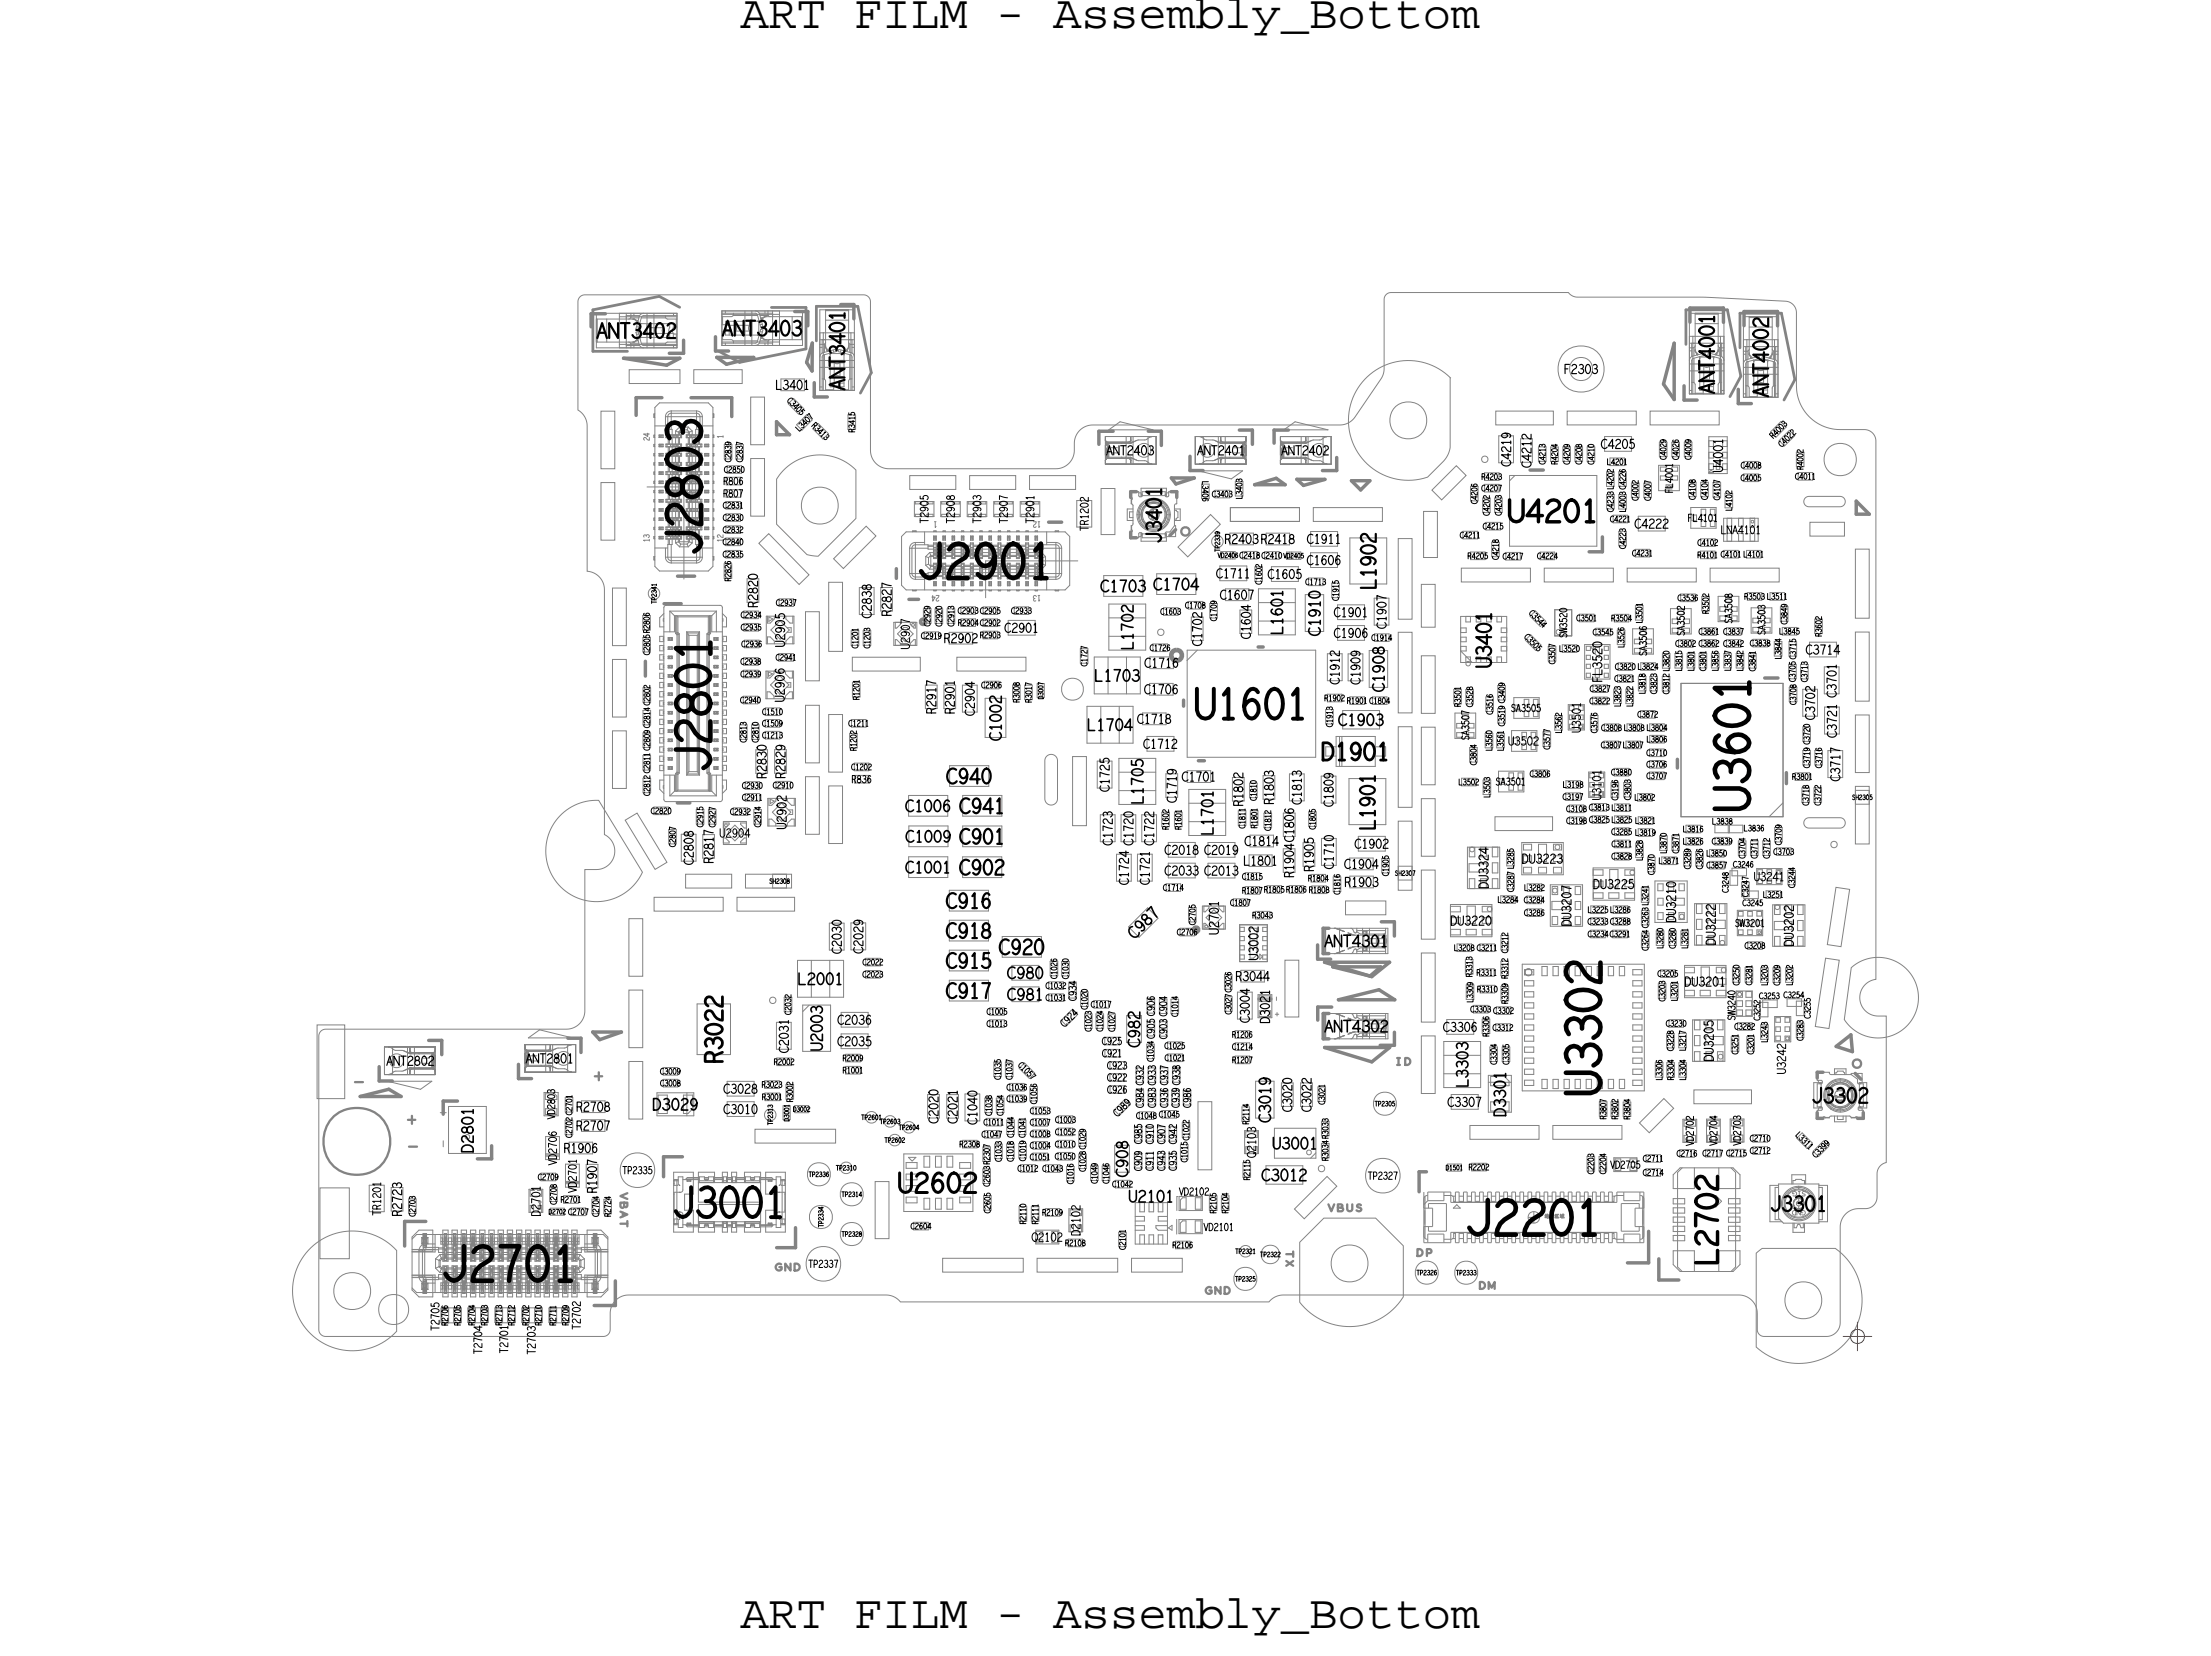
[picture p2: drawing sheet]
<svg xmlns="http://www.w3.org/2000/svg" width="96mm" height="72mm" viewBox="0 0 96 72" stroke-linecap="round" stroke-linejoin="round" font-family="sans-serif">
<defs><g id="words">
<g font-size="2.1">
<text x="32.1" y="1.2">ART FILM - Assembly_Bottom</text>
<text x="32.1" y="70.7">ART FILM - Assembly_Bottom</text>
</g>
<g font-size="1.5">
<text x="30.4" y="24.1" transform="rotate(-90 30.4 24.1)">J2803</text>
<text x="39.8" y="25.1">J2901</text>
<text x="30.8" y="33.5" transform="rotate(-90 30.8 33.5)">J2801</text>
<text x="75.9" y="35.3" transform="rotate(-90 75.9 35.3)">U3601</text>
<text x="69.5" y="47.6" transform="rotate(-90 69.5 47.6)">U3302</text>
<text x="63.6" y="53.6">J2201</text>
<text x="19.1" y="55.6">J2701</text>
</g>
<text font-size="1.3" x="29.2" y="52.8">J3001</text>
<text font-size=".9" fill="#838383" x="74.6" y="54.9" transform="rotate(-90 74.6 54.9)">L2702</text>
<text font-size=".8" x="57.3" y="33">D1901</text>
<g font-size=".8" fill="#838383">
<text x="26.4" y="46.2" transform="rotate(-180 26.4 46.2)">+</text>
<text x="18.3" y="48.1" transform="rotate(-180 18.3 48.1)">+</text>
<text x="39" y="51.8">U2602</text>
</g>
<g font-size=".7">
<text x="25.9" y="14.7">ANT3402</text>
<text x="31.3" y="14.6">ANT3403</text>
<text x="36.7" y="16.9" transform="rotate(-90 36.7 16.9)">ANT3401</text>
<text x="74.4" y="17.1" transform="rotate(-90 74.4 17.1)">ANT4001</text>
<text x="76.8" y="17.2" transform="rotate(-90 76.8 17.2)">ANT4002</text>
<text x="50.4" y="23.6" transform="rotate(-90 50.4 23.6)">J3401</text>
<text x="64.7" y="29" transform="rotate(-90 64.7 29)">U3401</text>
<text x="78.6" y="47.9">J3302</text>
<text x="76.8" y="52.6">J3301</text>
</g>
<g font-size=".6" fill="#838383">
<text x="19.4" y="50" transform="rotate(-90 19.4 50)">-</text>
<text x="19.4" y="48.6" transform="rotate(-90 19.4 48.6)">+</text>
</g>
<g font-size=".5">
<text x="47.8" y="25.7">C1703 C1704</text>
<text x="49.2" y="40.8" transform="rotate(-45 49.2 40.8)">C 9 8 7</text>
<text x="57.5" y="41.1">ANT4301</text>
<text x="57.5" y="44.8">ANT4302</text>
<text x="63.7" y="47.2" transform="rotate(-90 63.7 47.2)">L3303</text>
<text x="28.3" y="48.2">D3029</text>
<text x="65.4" y="48.5" transform="rotate(-90 65.4 48.5)">D3301</text>
</g>
<g font-size=".4">
<text x="67.9" y="16.2">F2303</text>
<text x="42.6" y="22.7" transform="rotate(-90 42.6 22.7)">T2903</text>
<text x="44.9" y="22.7" transform="rotate(-90 44.9 22.7)">T2901</text>
<text x="48" y="19.8">ANT2403</text>
<text x="52" y="19.8">ANT2401</text>
<text x="55.6" y="19.8">ANT2402</text>
<text x="56.7" y="23.6">C1911</text>
<text x="74.7" y="23.2">LNA4101</text>
<text x="74.8" y="20.5" transform="rotate(-90 74.8 20.5)">U4001</text>
<text x="39.5" y="28.2" transform="rotate(-90 39.5 28.2)">U2907</text>
<text x="52.8" y="25.1">C1711</text>
<text x="69.5" y="29.6" transform="rotate(-90 69.5 29.6)">FL3520</text>
<text x="55.3" y="34.9" transform="rotate(-90 55.3 34.9)">R1803</text>
<text x="56.5" y="34.9" transform="rotate(-90 56.5 34.9)">C1813</text>
<text x="65.5" y="32.4">U3502</text>
<text x="68.6" y="31.8" transform="rotate(-90 68.6 31.8)">U3501</text>
<text x="69.5" y="34.7" transform="rotate(-90 69.5 34.7)">U3101</text>
<text x="79.7" y="32" transform="rotate(-90 79.7 32)">C3721 C3701</text>
<text x="31.2" y="36.3">U2904</text>
<text x="52.9" y="40.6" transform="rotate(-90 52.9 40.6)">U2701</text>
<text x="54.6" y="41.7" transform="rotate(-90 54.6 41.7)">U3002</text>
<text x="58.4" y="38.5">R1903</text>
<text x="63" y="40.2">DU3220</text>
<text x="64.6" y="38.6" transform="rotate(-90 64.6 38.6)">DU3324</text>
<text x="66.1" y="37.5">DU3223</text>
<text x="68.2" y="40.2" transform="rotate(-90 68.2 40.2)">DU3207</text>
<text x="69.2" y="38.6">DU3225</text>
<text x="72.7" y="40" transform="rotate(-90 72.7 40)">DU3210</text>
<text x="74.5" y="41" transform="rotate(-90 74.5 41)">DU3222</text>
<text x="76.1" y="38.2">U3241</text>
<text x="77.9" y="41.1" transform="rotate(-90 77.9 41.1)">DU3202</text>
<text x="16.8" y="46.3">ANT2802</text>
<text x="22.8" y="46.1">ANT2801</text>
<text x="55.1" y="44.4" transform="rotate(-90 55.1 44.4)">D3021</text>
<text x="73.1" y="42.8">DU3201</text>
<text x="74.4" y="46.1" transform="rotate(-90 74.4 46.1)">DU3205</text>
<text x="77.5" y="46.6" transform="rotate(-90 77.5 46.6)">U3242</text>
<text x="23.5" y="52.8" transform="rotate(-90 23.5 52.8)">D2701</text>
<text x="44.8" y="53.9">Q2102</text>
<text x="46.9" y="53.7" transform="rotate(-90 46.9 53.7)">D2102</text>
<text x="54.5" y="50.3" transform="rotate(-90 54.5 50.3)">Q2103</text>
</g>
<g font-size=".4" fill="#838383">
<text x="40.3" y="22.7" transform="rotate(-90 40.3 22.7)">T2905</text>
<text x="41.4" y="22.7" transform="rotate(-90 41.4 22.7)">T2908</text>
<text x="43.7" y="22.7" transform="rotate(-90 43.7 22.7)">T2907</text>
</g>
<g font-size=".3">
<text x="34.2" y="17.4" transform="rotate(45 34.2 17.4)">C3405</text>
<text x="31.4" y="21.6">R807</text>
<text x="31.4" y="21">R806</text>
<text x="34.7" y="18.7" transform="rotate(-45 34.7 18.7)">L3407</text>
<text x="35.2" y="18.5" transform="rotate(45 35.2 18.5)">R3413</text>
<text x="37.1" y="18.8" transform="rotate(-90 37.1 18.8)">R3415</text>
<text x="72.6" y="21.4" transform="rotate(-90 72.6 21.4)">FL4001</text>
<text x="73.3" y="22.6">FL4101</text>
<text x="77" y="19.1" transform="rotate(-45 77 19.1)">R4003</text>
<text x="77.4" y="19.4" transform="rotate(-45 77.4 19.4)">C4022</text>
<text x="56.7" y="25.4">C1713</text>
<text x="66.2" y="27.7" transform="rotate(45 66.2 27.7)">C3505</text>
<text x="66.4" y="26.6" transform="rotate(45 66.4 26.6)">C3544</text>
<text x="68" y="27.7" transform="rotate(-90 68 27.7)">SW3520</text>
<text x="71.5" y="28.5" transform="rotate(-90 71.5 28.5)">SA3506</text>
<text x="73.1" y="27.6" transform="rotate(-90 73.1 27.6)">SA3502</text>
<text x="73.7" y="24.2">R4101</text>
<text x="75.2" y="27.1" transform="rotate(-90 75.2 27.1)">SA3508</text>
<text x="75.7" y="26">R3503 L3511</text>
<text x="76.6" y="27.6" transform="rotate(-90 76.6 27.6)">SA3503</text>
<text x="78.5" y="29.6" transform="rotate(-90 78.5 29.6)">C3713</text>
<text x="33.1" y="32">C1213</text>
<text x="36.8" y="31.5">C1211</text>
<text x="37" y="34">R836</text>
<text x="37.3" y="30.4" transform="rotate(-90 37.3 30.4)">R1201</text>
<text x="44.8" y="30.5" transform="rotate(-90 44.8 30.5)">R3017</text>
<text x="54.1" y="36" transform="rotate(-90 54.1 36)">C1811</text>
<text x="54.6" y="36" transform="rotate(-90 54.6 36)">R1801</text>
<text x="57.8" y="31.6" transform="rotate(-90 57.8 31.6)">C1913</text>
<text x="63.4" y="30.7" transform="rotate(-90 63.4 30.7)">R3501</text>
<text x="63.8" y="32.1" transform="rotate(-90 63.8 32.1)">SA3507</text>
<text x="64.9" y="34.1">SA3501</text>
<text x="65.6" y="30.9">SA3505</text>
<text x="68" y="35.8">C3198 C3825 L3825</text>
<text x="69" y="35.2">C3813 L3811</text>
<text x="77.8" y="33.8">R3801</text>
<text x="78" y="30.6" transform="rotate(-90 78 30.6)">C3708 C3705 C3715</text>
<text x="51.3" y="36" transform="rotate(-90 51.3 36)">R1601</text>
<text x="53.9" y="38.8">R1807 R1805 R1806 R1808</text>
<text x="54.4" y="39.9">R3043</text>
<text x="70" y="36.8">C3811</text>
<text x="75.3" y="40.2">SW3201</text>
<text x="76.3" y="37.3" transform="rotate(-90 76.3 37.3)">C3711</text>
<text x="33.1" y="47.2">R3023</text>
<text x="33.1" y="47.7">R3001</text>
<text x="36.6" y="46.6">R1001</text>
<text x="42.8" y="44.6">C1013</text>
<text x="44.2" y="46.3" transform="rotate(45 44.2 46.3)">C1057</text>
<text x="45.4" y="43.4">C1031</text>
<text x="46.2" y="44.6" transform="rotate(-45 46.2 44.6)">C924</text>
<text x="46.7" y="43.5" transform="rotate(-90 46.7 43.5)">C934</text>
<text x="47.8" y="45.4">C925</text>
<text x="47.8" y="45.9">C921</text>
<text x="48" y="46.9">C922</text>
<text x="48" y="46.4">C923</text>
<text x="48" y="47.5">C926</text>
<text x="50.1" y="45.1" transform="rotate(-90 50.1 45.1)">C905 C906</text>
<text x="50.7" y="45.1" transform="rotate(-90 50.7 45.1)">C903 C904</text>
<text x="63.8" y="43.9">C3303 C3302</text>
<text x="63.9" y="42.4" transform="rotate(-90 63.9 42.4)">R3313</text>
<text x="64.1" y="42.4">R3311</text>
<text x="64.1" y="43.1">R3310</text>
<text x="64.6" y="45" transform="rotate(-90 64.6 45)">R3306</text>
<text x="64.8" y="44.7">C3312</text>
<text x="65.5" y="42.5" transform="rotate(-90 65.5 42.5)">R3312</text>
<text x="65.5" y="43.6" transform="rotate(-90 65.5 43.6)">R3309</text>
<text x="72.7" y="46.9" transform="rotate(-90 72.7 46.9)">R3304</text>
<text x="75.3" y="44.3" transform="rotate(-90 75.3 44.3)">SW3240</text>
<text x="24.1" y="48.6" transform="rotate(-90 24.1 48.6)">VD2803</text>
<text x="27" y="51">TP2335</text>
<text x="42.7" y="48.8">C1011</text>
<text x="43.5" y="50.4" transform="rotate(-90 43.5 50.4)">C1033</text>
<text x="44.5" y="53.2" transform="rotate(-90 44.5 53.2)">R2110</text>
<text x="45.1" y="53.2" transform="rotate(-90 45.1 53.2)">R2111</text>
<text x="48.5" y="48.5" transform="rotate(-45 48.5 48.5)">C989</text>
<text x="49.3" y="48.6">C1048 C1045</text>
<text x="49.6" y="50.9" transform="rotate(-90 49.6 50.9)">C909</text>
<text x="49.6" y="49.7" transform="rotate(-90 49.6 49.7)">C985</text>
<text x="49.6" y="48.1" transform="rotate(-90 49.6 48.1)">C984 C932</text>
<text x="50.1" y="50.8" transform="rotate(-90 50.1 50.8)">C911</text>
<text x="50.1" y="49.7" transform="rotate(-90 50.1 49.7)">C910</text>
<text x="50.2" y="48.1" transform="rotate(-90 50.2 48.1)">C983C933</text>
<text x="50.6" y="50.8" transform="rotate(-90 50.6 50.8)">C943 C907</text>
<text x="50.7" y="48.1" transform="rotate(-90 50.7 48.1)">C936 C937</text>
<text x="51.1" y="50.8" transform="rotate(-90 51.1 50.8)">C935</text>
<text x="51.1" y="49.7" transform="rotate(-90 51.1 49.7)">C942</text>
<text x="51.2" y="48.1" transform="rotate(-90 51.2 48.1)">C939 C938</text>
<text x="51.7" y="48.1" transform="rotate(-90 51.7 48.1)">C986</text>
<text x="52.2" y="53.4">VD2101</text>
<text x="54.2" y="48.8" transform="rotate(-90 54.2 48.8)">R2114</text>
<text x="54.3" y="51.2" transform="rotate(-90 54.3 51.2)">R2115</text>
<text x="57.7" y="50.4" transform="rotate(-90 57.7 50.4)">R3034 R3033</text>
<text x="59.3" y="51.2">TP2327</text>
<text x="69.9" y="50.7">VD2705</text>
<text x="73.5" y="49.8" transform="rotate(-90 73.5 49.8)">VD2702</text>
<text x="74.5" y="49.8" transform="rotate(-90 74.5 49.8)">VD2704</text>
<text x="75.6" y="49.8" transform="rotate(-90 75.6 49.8)">VD2703</text>
<text x="77.9" y="49.3" transform="rotate(45 77.9 49.3)">L3311</text>
<text x="78.8" y="50.3" transform="rotate(-45 78.8 50.3)">C3399</text>
<text x="19.4" y="57.6" transform="rotate(-90 19.4 57.6)">R2706</text>
<text x="20" y="57.6" transform="rotate(-90 20 57.6)">R2705</text>
<text x="20.6" y="57.5" transform="rotate(-90 20.6 57.5)">R2704</text>
<text x="21.2" y="57.5" transform="rotate(-90 21.2 57.5)">R2703</text>
<text x="21.8" y="57.5" transform="rotate(-90 21.8 57.5)">R2713</text>
<text x="22.3" y="57.5" transform="rotate(-90 22.3 57.5)">R2712</text>
<text x="23" y="57.6" transform="rotate(-90 23 57.6)">R2702</text>
<text x="23.5" y="57.5" transform="rotate(-90 23.5 57.5)">R2710</text>
<text x="24.1" y="57.6" transform="rotate(-90 24.1 57.6)">R2711</text>
<text x="24.7" y="57.5" transform="rotate(-90 24.7 57.5)">R2709</text>
<text x="35.1" y="55">TP2337</text>
</g>
<g font-size=".3" fill="#838383">
<text x="28.2" y="23.5" transform="rotate(-90 28.2 23.5)">13</text>
<text x="31.4" y="19" transform="rotate(-90 31.4 19)">1</text>
<text x="40.7" y="22.7" transform="rotate(-180 40.7 22.7)">1</text>
<text x="45.2" y="25.9" transform="rotate(-180 45.2 25.9)">13</text>
<text x="51.2" y="51.9">VD2102</text>
</g>
</g></defs>
<!-- layer: Board Outline -->
<g fill="none" stroke="#838383" stroke-width=".04">
<path d="M25.2 12.9l.2-.1h12.2l.2 .3v6.5a.8 .8 0 0 0 .8 .7h7.3a.8 .8 0 0 0 .7-.7v-.4a.8 .8 0 0 1 .8-.7l11.1-.1 .3-.3 1.2-1.8 .1-3.3 .1-.2 .2-.1h7.7l.4 .2h5.4l3.7 .2 .3 .2 .1 .2v3.3a1.9 1.9 0 0 0 1.9 1.8l1.2 .1 .2 .1 .1 .3v23.4a.8 .8 0 0 0-.7 .9 .8 .8 0 0 0 .8 .7h.4v6.4l-.3 .1-.1 .2v1.2l-.1 .2-.3 .3h-.5a.8 .8 0 0 0-.7 .8v4.1l-.2 .4-.4 .2h-2.8l-.2-.2v-.9a.8 .8 0 0 0-.8-.7h-19.8l-.3 .1-.3 .2h-16l-.3-.2-.3-.1h-11.3a.8 .8 0 0 0-.7 .8v.8l-.3 .2h-12.1l-.2-.1-.1-.1v-12.8l.1-.2 .2-.1h10.6a.8 .8 0 0 0 .7-.8v-6.2h.5a.8 .8 0 0 0 .8-.6 .8 .8 0 0 0-.5-.9v-10.7a.8 .8 0 0 0-.7-.7v-6.4a.8 .8 0 0 0-.4-.6v-4.7zM59.4 16.4a2.6 2.6 0 0 1 3.6 0l-.1 3.1-.2 .4-.7 .8a2.6 2.6 0 0 1-3.1-1.1 2.6 2.6 0 0 1 .5-3.2zM64.3 19.9l.2-.1 .1 .1v.1l-.1 .1-.2-.1zM24.4 35.3l.7-.4 .9-.2 1.9 3.2a2.2 2.2 0 0 1-3.3 .8 2.2 2.2 0 0 1-.2-3.4zM34 20.4a2.2 2.2 0 0 1 3.2 0v2.1l-1.7 1.6h-.5l-1.3-1.3v-2zM45.4 32.8h.3l.2 .2v1.7l-.1 .2h-.1h-.2l-.1-.2v-1.7zM50.3 27.4l.1-.1 .1 .1v.1l-.1 .1-.1-.1zM78.4 35.6l.1-.1h1.4l.2 .1v.1l-.2 .2h-1.4l-.2-.1zM78.4 21.6l.1-.1 1.4 .1h.2v.2l-.2 .2h-1.4l-.2-.2zM79.5 36.6l.1-.1 .1 .1v.1l-.1 .1-.1-.1zM13.5 54.2a2.6 2.6 0 0 1 3.7 .1v3.5a2.6 2.6 0 0 1-3.7 .1 2.6 2.6 0 0 1 0-3.7zM13.8 44.5h1.2v3.2h-1.2z"/>
<path d="M13.9 51.6h1.3v3h-1.3zM33.4 43.4l.1-.1 .2 .1v.1l-.2 .1-.1-.1zM56.4 53.9l1.1-1h2.2l1.2 1.2v2.2a2.75 2.75 0 0 1-4.5 .2zM57.2 50.7l.2-.1 .1 .1v.1l-.1 .1-.2-.1zM76.2 54.4l.3-.2h3.2a2.75 2.75 0 0 1 .5 4 2.75 2.75 0 0 1-4 .3zM80.4 42a1.75 1.75 0 0 1 2.5 .2 1.75 1.75 0 0 1-.3 2.5 1.75 1.75 0 0 1-2.5-.4z"/>
<circle cx="61.1" cy="18.3" r=".81"/>
<circle cx="79.9" cy="20" r=".71"/>
<circle cx="35.6" cy="22" r=".81"/>
<circle cx="46.6" cy="29.9" r=".48"/>
<circle cx="15.3" cy="56.1" r=".81"/>
<circle cx="17.1" cy="56.9" r=".65"/>
<circle cx="58.6" cy="54.9" r=".81"/>
<circle cx="78.3" cy="56.5" r=".81"/>
</g>
<g fill="none" stroke="#838383" stroke-width=".15">
<path d="M25.7 13.6h.6zM25.7 13.6v.6zM27.1 15.6h2.4zM27.1 15.6l1.8 .3zM27.6 17.3v.7zM27.6 17.3h1.1zM28.9 15.9l.6-.3zM29.1 15.3h.6zM29.7 14.8v.5zM30 17.3h1.8zM31.1 15.2h.5zM31.1 14.6v.6z"/>
<path d="M31.1 15.5l.4 .3zM31.1 15.5h1.6zM31.5 15.8l1.2-.3zM31.8 17.3v.8zM33.7 18.3l.6 .6zM33.7 18.3v.6zM33.7 18.9h.6zM34.5 13.5h.6zM35 15.7l.3 .4zM35.1 13.5v.6zM35.3 14.9v1.2zM35.3 14.9l-.3 .8z"/>
<path d="M35.4 17.2h.5zM35.4 16.6v.6zM36.5 13.2h.6zM37.1 13.2v.6zM47.7 18.7h.6zM47.7 18.7v.6zM49.9 18.7h.5zM50.4 18.7v.6zM51.7 19.8v.6zM53.8 18.7h.6zM54.4 18.7v.6zM55.3 18.7h.6z"/>
<path d="M55.3 18.7v.5zM58 19.9v.5zM72.2 16.7l.5 .6zM72.7 14.9l-.5 1.8zM72.7 14.9v2.4zM73.1 17.4h.6zM73.1 16.7v.7zM73.4 13.4h1.4zM73.4 13.4v.6zM74.8 13.4v.6zM75.5 17.5h.5zM75.5 16.9v.6z"/>
<path d="M75.7 13.5h1.5zM75.7 13.5v.6zM77.2 13.5v.6zM28 28.7v.7zM28.8 26.2h.8zM29.4 34.9h.5zM29.4 25h.8zM38.9 24.7v.4zM39.5 26h.4zM45.5 22.7h.6zM50.9 20.7l.2 .3zM50.9 20.7l1 .1z"/>
<path d="M51.1 21l.8-.2zM51.4 30.4v.3zM51.7 20.4h.5zM52 33h.3zM54.5 21h1.3zM54.5 21l.9-.2zM54.6 28.1h.2zM55.4 20.8l.4 .2zM56.3 20.8h1.2zM56.3 20.8l.3 .3zM56.6 21.1l.9-.3zM57.4 20.4h.6z"/>
<path d="M58.7 20.9h.8zM58.7 20.9l.4 .4zM59.1 21.3l.4-.4zM66.4 20.4h.6zM69 24h.6zM69.6 23.3v.7zM72.8 33v.3zM76.6 29.4h.6zM77.6 33.5v.5zM80.6 21.8l.6 .5zM80.6 21.8v.5zM80.6 22.3h.6z"/>
<path d="M15.6 47.6l1.3-.3zM15.6 47.6h1.8zM16.5 46.9h.5zM16.5 46.3v.6zM16.9 47.3l.5 .3zM17.6 53v1.1zM17.6 53h.9zM18.6 45.2h.6zM19.2 45.2v.6zM19.2 47.8h.7zM19.2 47.8v.6zM20.7 50.3h.6z"/>
<path d="M21.3 49.7v.6zM22.5 46.8h.6zM22.5 46.2v.6zM24.7 45.1h.5zM25.2 45.1v.6zM25.7 44.8l.3 .3zM25.7 44.8h1.3zM25.8 56.7h.9zM26 45.1l1-.3zM26.7 55.6v1.1zM28.8 50.2h.8zM28.8 50.2v.9z"/>
<path d="M33.7 54.2h.8zM34.5 53.3v.9zM57.2 41.6h.6zM57.2 41v.6zM57.2 43.7h.6zM57.2 43.7v.6zM57.9 42h2zM57.9 42l1.6 .4zM58.1 43.4h2.5zM58.1 43.4l1.8-.4zM59.5 42.4l.4-.4zM59.9 43l.7 .4z"/>
<path d="M59.9 45.4h.6zM60 40h.5zM60.5 40v.6zM60.5 44.8v.6zM61.6 50.9v.8zM61.6 50.9h.3zM70.7 54.8h.9zM71.6 53.5v1.3zM72 55.6h.9zM72 54.6v1zM79.7 45.4l.7 .3zM79.7 45.4l.7-.5z"/>
<path d="M80.4 44.9v.8z"/>
</g>
<circle cx="15.5" cy="49.6" r="1.46" fill="none" stroke="#838383" stroke-width=".1"/>
<!-- layer: Components -->
<g fill="none" stroke="#838383" stroke-width=".04">
<path d="M25.9 13.9v1zM25.9 14.9h1.6zM25.9 13.9h1.6zM25.9 13.6h3.5zM25.9 13.6v1.5zM25.9 15.1h3.5zM26.3 13.9v1zM26.9 15h.1M26.9 15h2.5zM26.9 13.6h2.5zM26.9 13.6v1.5zM26.9 15.1h.5z"/>
<path d="M26.9 13.8h2.5zM26.9 13.8h.1M27.2 14.9v.1zM27.2 13.7v.2zM27.2 13.7h.6zM27.2 13.6v1.5zM27.2 15h.6zM27.3 14.9l.1 .1M27.4 13.8h.3zM27.4 13.8l-.1 .1M27.4 13.6v.2zM27.4 15.1h2z"/>
<path d="M27.4 15v.1zM27.5 13.9h.1M27.5 13.6v.1zM27.5 15v.1zM27.6 13.9l.1 .1zM27.6 14.4l.2 .6zM27.7 13.9h.1M27.7 14.4l.1 .5zM27.8 13.7l-.2 .6zM27.8 15l.1 .1M27.8 14h.1M27.8 14.7h1.4z"/>
<path d="M27.8 14.1h1.4zM27.8 13.8h1.1zM27.8 14.9h1.1zM27.8 13.8l-.1 .5zM27.8 14.9l.1 .1M27.9 13.7h1.5zM27.9 13.6l-.1 .1M27.9 13.7l-.1 .1M27.9 15h1.5zM28.1 13.6v1.5zM28.4 13.6v1.5zM28.4 18v.1z"/>
<path d="M28.4 18h.1M28.4 18.1h.1M28.4 18.9v.1zM28.4 19.3v.1zM28.4 19.7v.1zM28.4 18.9h.1M28.4 19h.1M28.4 19.3h.1M28.4 19.4h.1M28.4 19.7h.1M28.4 19.8h.1M28.4 17.7l.2-.2z"/>
<path d="M28.4 18.5h.6zM28.4 17.7v6.9zM28.6 18.9h.2zM28.6 19h.2zM28.6 19.3h.2zM28.6 19.4h.2zM28.6 19.7h.2zM28.6 19.8h.2zM28.6 18.9v.1zM28.6 19.3v.1zM28.6 19.7v.1zM28.6 17.5h2.2z"/>
<path d="M28.7 19h.1M28.7 19.4h.1M28.7 19.8h.1M28.7 18.9v.1zM28.7 18.9h.1M28.7 19.3h.1M28.7 19.7h.1M28.8 19.7v.1zM28.8 19.3v.1zM28.8 18.9v.1zM28.9 15h.1M28.9 13.8h.1"/>
<path d="M28.9 13.8l.1 .1M28.9 18.1h1.6zM28.9 18.1v.4zM28.9 19h.7zM28.9 19.4h.7zM28.9 19.8h.7zM28.9 18.9v.1zM28.9 19.3v.1zM28.9 19.7v.1zM28.9 18.9h.7zM28.9 19.3h.7zM28.9 19.7h.7z"/>
<path d="M29 18.9v.1zM29 19.3v.1zM29 19.7v.1zM29 13.9h.4zM29 14.9l-.1 .1M29.1 17.8l-.1 .1-.1 .2M29.2 15v.1zM29.2 13.6v.1zM29.4 13.9v.3zM29.4 13.6v1.5zM30.8 17.5l.2 .2zM31 17.7v6.9z"/>
<path d="M31.3 15h2.5zM31.3 13.7h.4zM31.3 13.5v1.5zM31.3 13.6h1.5zM31.3 13.5h3.5zM31.3 14.8h2.5zM31.3 13.6h2.5zM31.3 15h3.5zM31.3 13.5h2zM31.3 14.9h1.5zM31.4 13.7v.4zM31.4 19.3h.4z"/>
<path d="M31.4 19.3v.6zM31.4 19.9h.4zM31.5 13.5v.1zM31.5 14.9v.1zM31.5 13.9h1.4zM31.5 14.5h1.4zM31.7 14.7l.1 .1M31.8 19.3v.6zM31.8 13.7h1.1zM31.8 14.8h1.1zM31.8 13.6l-.1 .1M31.8 13.6h.1"/>
<path d="M31.8 14.8h.1M31.9 19.3h.4zM31.9 19.3v.6zM31.9 19.9h.4zM32.3 19.3v.6zM32.3 13.5v1.5zM32.6 13.5v1.5zM32.8 13.5l.2 .1M32.8 13.6l.1 .1M32.9 13.7l.1 .5zM32.9 14.8l-.1 .1M33 13.9h-.1"/>
<path d="M33 13.6h.5zM33 14.9h.5zM33 13.6l.1 .6zM33 14.8l-.2 .2M33 13.7h.4zM33 14.3l-.1 .5zM33 13.9l.1-.1zM33 13.8h.1M33.1 13.8h.1M33.1 13.8l-.1 .1zM33.1 14.3l-.1 .5zM33.2 13.8h-.1"/>
<path d="M33.2 13.7h.1M33.2 13.7h1.6zM33.2 14.7h1.6zM33.2 14.9v.1zM33.2 13.5v.1zM33.2 13.7v.1M33.3 13.7l-.2 .1M33.3 13.5h.5zM33.3 13.5v.1zM33.3 14.8v.2zM33.3 13.6l.1 .1M33.4 14.7l-.1 .1"/>
<path d="M33.5 13.6v.1zM33.5 14.7v.2zM33.5 13.5v1.5zM33.8 14.8h.1M33.8 13.5v1.5zM33.8 13.6h.1M33.9 16.5h1zM33.9 16.5v.5zM33.9 17h1zM34.2 17.5l.5 .5zM34.4 13.7v1zM34.5 17.3l.4 .4z"/>
<path d="M34.8 13.7v1zM34.8 13.5v1.5zM34.9 16.5v.5zM35 18l-.4 .4zM35.3 18.2l-.5 .5zM35.3 18.6l.4 .5zM35.5 18.4l.5 .4zM35.6 14.7h1.5zM35.6 16.9h1.5zM35.6 15.9h1.5zM35.6 15.6h1.5zM35.6 14.9v2z"/>
<path d="M35.6 14.4h1.5zM35.6 14.4v.5zM35.6 16.8h.1zM35.6 13.4h1.5zM35.6 13.4v3.5zM35.6 14.9h.1zM35.6 15.1h.1zM35.7 14.7h.1zM35.7 15.5v1.4zM35.7 14.7v.6zM35.7 16.4h.1M35.7 15.3l-.1 .2"/>
<path d="M35.7 15.3l.6-.1zM35.7 14.4h.1M35.7 14.4v2.5zM35.7 16.4l.1 .1M35.8 15.4l.5-.1zM35.8 15.4l-.1 .1M35.8 14.9v.4zM35.8 15.4v1.1zM35.8 13.4h1zM35.8 13.9h1zM35.8 14.8l-.1 .1M35.8 13.5h1z"/>
<path d="M35.8 13.4v1.7zM35.8 16.5v.4zM35.8 16.9h.4zM35.8 15l.1 .2M35.8 15.1h.1M35.8 15.1l.1 .1M35.9 15.3h.1M35.9 15.2h.1zM35.9 15.2l.1 .1zM36 15.3v.1M36 15.4v1.4zM36.4 15.3l.5 .1z"/>
<path d="M36.4 15.2l.5 .1zM36.6 15.4v1.4zM36.8 18h.3zM36.8 18v.6zM36.8 18.6h.3zM36.8 14.7h.2zM36.8 13.4v1.7zM36.8 14.8l.1 .1M36.9 15.4v1.1zM36.9 15.4l.1 .1M36.9 14.5h.1M36.9 14.9h.2z"/>
<path d="M36.9 16.4h.1M36.9 14.5v2.4zM36.9 16.4l-.1 .1M36.9 15.3l.2 .2M37 14.7v.6zM37 15.5v1.4zM37 16.8h.1zM37 15.1h.1zM37.1 14.4v2.5zM37.1 13.4v3.5zM37.1 18v.6zM48 19h1.1z"/>
<path d="M48 19.8v.2zM48 19.1v.2zM48 19v.1zM48 19.3v.5zM48 18.9v1.3zM48 19h.9zM48 19h2zM48 19.8v.2M48.1 19.3h.1M48.1 19.3v.1zM48.1 19.2h.9zM48.1 19.2l-.1-.1v.2"/>
<path d="M48.1 19.9h.9zM48.1 19.3v.2zM48.1 19.9l-.1 .1M48.1 18.7l.5-.4zM48.1 18.7h2zM48.1 19.3h1zM48.1 19.9h1zM48.6 18.3l1.5 .4zM48.7 19.3h.1M48.7 19.9h.1M48.7 19.2h.1M48.9 19.9h.1"/>
<path d="M48.9 19.3h.1M48.9 19v1.2zM49 19.9l.1 .1M49 19.9h.1M49 19.3h.1M49.1 19.3h.1M49.1 19.9h.1zM49.1 19.2h.1zM49.1 19.9h.1M49.1 19.2h.1M49.1 19.1l-.1 .1zM49.1 19v.1z"/>
<path d="M49.1 19h.9zM49.1 19.1v.1zM49.1 19.9v.1zM49.2 19.2h.1M49.2 19.9h.1M49.2 19.9l.1 .1zM49.2 19.2l.1-.1zM49.2 18.9v1.3zM49.2 19h.6zM49.4 20h.1M49.3 19.1h.1M49.4 19.1h.1"/>
<path d="M49.4 19.1h.3zM49.4 19.3h.3h.2l.1 .3-.1 .2-.2 .1-.3-.1v-.2zM49.8 19.1h-.1M49.8 19.1l.1-.1zM49.8 19v1.2zM50 19h.1M50 19h.2zM50 19h-.1h.1M50.2 19v1.2zM51.9 19h.2zM51.9 19v1.2zM52.1 19h.1"/>
<path d="M52.1 19h2zM52.1 19h.9zM52.2 19l.1 .1zM52.2 19.3h.2h.2l.1 .3-.1 .2-.2 .1-.2-.1-.1-.2zM52.2 19h.7zM52.2 19v1.2zM52.3 19.1h.1M52.4 19.1h.3zM52.7 19.1h.1M52.7 20h.1M52.7 20l.2-.1zM52.7 19.1l.2 .1z"/>
<path d="M52.9 19.2h.1M52.9 19.9h.1M52.9 19.2h.1zM52.9 19.9h.1zM52.9 19v1.2zM53 19.2h.1M53 19.9v.1zM53 19.1v.1zM53 19.2v.1M53 19v.1zM53 19.1l.1 .1-.1-.1M53 19h1.1z"/>
<path d="M53 19.9h.1M53 19.3h.1M53 19.3h.9zM53 19.9h.9zM53.1 19.2h.1M53.1 19.9h.1M53.1 19.9h.9zM53.1 19.2h.9zM53.2 19v1.2zM53.2 19h.9zM53.2 19.2h.1M53.2 19.9h.1"/>
<path d="M53.4 19.2v.1M53.4 19.9h.1M53.4 19.3h.1M54 19.3h.1M53.9 19.3v.2zM54 19.3v.2zM54 19.2l.1-.1v.2M54 19.9l.1 .1M54 19.3v.1zM54.1 19.1v.2zM54.1 19.8v.2zM54.1 19.3v.5z"/>
<path d="M54.1 19v.1zM54.1 19v1.2zM54.1 19.8v.2M55.6 19.8v.2zM55.6 19.1v.2zM55.6 19v.1zM55.6 19.3v.5zM55.6 19v1.2zM55.6 19h1.1zM55.6 19h2zM55.6 19h.9zM55.6 19.8v.2"/>
<path d="M55.7 19.3h.1M55.7 19.3v.1zM55.7 19.2l-.1-.1v.2M55.7 19.2h.9zM55.7 19.3v.2zM55.7 19.9h.9zM55.7 19.9l-.1 .1M55.7 18.7h2zM55.7 18.7l.5-.4zM55.7 19.3h1zM55.7 19.9h1zM56.2 18.3l1.5 .4z"/>
<path d="M56.3 19.3h.1M56.3 19.9h.1M56.3 19.2v.1M56.5 19.9h.1M56.5 19.3h.1M56.5 19v1.2zM56.6 19.9h.1M56.6 19.3h.1M56.7 19.3h.1M56.7 19.9h.1zM56.7 19.2h.1zM56.7 19.9h.1"/>
<path d="M56.7 19.2h.1M56.7 19.1l-.1 .1 .1-.1M56.7 19v.1zM56.7 19h.9zM56.7 19.2v.1M56.7 19.1v.1zM56.7 19.9v.1zM56.8 19.2h.1M56.8 19.9h.1M56.8 19.9l.1 .1zM56.8 19.2l.1-.1zM56.8 19h.6z"/>
<path d="M56.8 19v1.2zM57 20h.1M56.9 19.1h.1M57 19.1h.1M57 19.1h.3zM57 19.3h.3h.2l.1 .3-.1 .2-.2 .1-.3-.1v-.2zM57.4 19.1h-.1M57.4 19.1l.1-.1zM57.4 19v1.2zM57.6 19h.1M57.6 19h.2zM57.8 19v1.2z"/>
<path d="M65.1 18.9h.6zM65.1 18.9v1.2zM65.7 18.9v1.2zM66 19h.5zM66 19v1.1zM66.5 19v1.1zM66.8 19.4v.6zM66.8 19.4h.3zM67.1 19.4v.6zM67.3 19.4h.4zM67.3 19.4v.6zM67.7 19.4v.6z"/>
<path d="M67.9 19.4h.3zM67.9 19.4v.6zM68.2 19.4v.6zM68.4 19.4h.3zM68.4 19.4v.6zM68.7 19.4v.6zM68.9 19.4h.3zM68.9 19.4v.6zM69.2 19.4v.6zM69.7 19.6h1.1zM69.7 19v.6zM69.7 19h1.1z"/>
<path d="M69.9 19.9v.3zM69.9 19.9h.6zM70.5 19.9v.3zM70.8 19v.6zM72 19.2h.4zM72 19.2v.6zM72 19.8h.4zM72.4 19.2v.6zM72.6 19.2h.3zM72.6 19.2v.6zM72.6 19.8h.3zM72.9 19.2v.6z"/>
<path d="M73.1 19.2h.4zM73.1 19.2v.6zM73.1 19.8h.4zM73.3 14.9h1.5zM73.3 17.1h1.5zM73.3 16.1h1.5zM73.3 15.8h1.5zM73.3 15.1v2zM73.3 17h.1zM73.3 14.6h1.5zM73.3 14.6v.5zM73.3 13.6h1.5z"/>
<path d="M73.3 13.6v3.5zM73.3 15.1h.2zM73.3 15.2h.1zM73.4 14.9h.2zM73.4 15.7v1.4zM73.4 14.9v.6zM73.4 16.6h.1M73.5 19.2v.6zM73.5 15.5l-.2 .2M73.5 15.5l.5-.2zM73.5 14.6h.1M73.5 14.6v2.5z"/>
<path d="M73.5 16.6l.1 .1M73.5 15.6l.5-.2zM73.5 15.6l-.1 .1M73.5 15.1v.3zM73.5 15.6v1zM73.6 13.6h1zM73.6 14.1h1zM73.6 15l-.1 .1M73.6 13.6v1.6zM73.6 16.7v.4zM73.6 17.1h.3zM73.6 15.2l.1 .1"/>
<path d="M73.6 15.2h.1M73.6 15.2l.1 .2M73.7 15.4h.1M73.7 15.3v.1zM73.8 15.5h.1M73.8 15.5v1.4zM74.1 15.4l.6 .2zM74.2 15.3l.5 .2zM74.2 19h.8zM74.2 19.1h.2zM74.2 19.1v.3zM74.2 19.6h.2z"/>
<path d="M74.2 19.6v.3zM74.2 19v1.6zM74.2 19.4h.2zM74.2 19.9h.2zM74.4 19.1v.3zM74.4 19.6v.3zM74.4 15.5v1.4zM74.6 14.9h.1zM74.6 13.6v1.6zM74.6 15l.1 .1M74.6 15.6v1zM74.7 15.6v.1"/>
<path d="M74.7 14.6h.1M74.7 15.1h.1zM74.7 16.6h.1M74.7 14.6v2.5zM74.7 16.6l-.1 .1M74.7 15.5l.1 .2M74.7 14.9v.6zM74.7 15.7v1.4zM74.7 17h.1zM74.7 15.2h.1zM74.8 19.1h.2zM74.8 19.6h.2z"/>
<path d="M74.8 19.4h.2zM74.8 19.9h.2zM74.8 14.6v2.5zM74.8 13.6v3.5zM75 19.1v.3zM75 19.6v.3zM75 19v1.6zM75.7 15h1.5zM75.7 17.2h1.5zM75.7 16.2h1.5zM75.7 15.9h1.5zM75.7 15.2v2z"/>
<path d="M75.7 14.7h1.5zM75.7 14.7v.5zM75.7 17.1h.1zM75.7 13.7h1.5zM75.7 13.7v3.5zM75.7 15.2h.1zM75.7 15.4h.1zM75.8 15h.1zM75.8 15.8v1.4zM75.8 15v.6zM75.8 16.7h.1M75.8 15.6l-.1 .2"/>
<path d="M75.8 15.6l.6-.1zM75.8 14.7h.1M75.8 14.7v2.5zM75.8 16.7l.1 .1M75.9 15.7l.5-.1zM75.9 15.7l-.1 .1M75.9 15.2v.4zM75.9 15.7v1.1zM75.9 13.7h1zM75.9 14.2h1zM75.9 15.1l-.1 .1M75.9 13.8h1z"/>
<path d="M75.9 13.7v1.7zM75.9 16.8v.4zM75.9 17.2h.4zM75.9 15.3l.1 .1M75.9 15.4h.1M75.9 15.4l.1 .1M76 15.5h.1M76 15.6h.1M76 15.4l.1 .1zM76 15.5l.1 .1zM76.1 15.6v.1M76.1 15.7v1.4z"/>
<path d="M76.5 15.6l.5 .1zM76.5 15.5l.5 .1zM76.7 15.7v1.4zM76.9 18.8l.4-.5zM76.9 15h.2zM76.9 13.7v1.7zM76.9 15.1l.1 .1M77 15.7v1.1zM77 15.7l.1 .1M77 14.7h.1M77 15.2h.2zM77 16.7h.1"/>
<path d="M77 14.7v2.5zM77 16.7l-.1 .1M77 15.6l.2 .2M77.1 15v.6zM77.1 15.8v1.4zM77.1 17.1h.1zM77.1 15.4h.1zM77.2 14.7v2.5zM77.2 13.7v3.5zM77.2 19.1l.5-.4zM77.5 19.4l.4-.5zM77.5 18.5l-.4 .5z"/>
<path d="M78 19.6h.3zM78 19.6v.7zM78.3 19.6v.7zM27.9 26.7h.3zM27.9 26.7v.7zM27.9 27.4h.3zM27.9 27.7h.3zM27.9 27.7v.6zM27.9 28.3h.3zM27.9 32.8v.6zM27.9 32.8h.3zM27.9 33.4h.3z"/>
<path d="M27.9 30.8v.7zM27.9 30.8h.3zM27.9 31.8v.6zM27.9 31.8h.3zM27.9 31.5h.3zM27.9 32.4h.3zM27.9 29.9v.6zM27.9 29.9h.3zM27.9 30.5h.3zM27.9 33.8v.6zM27.9 33.8h.3zM27.9 34.4h.3z"/>
<path d="M28.1 21.1h1.6zM28.2 25.6l.2-.1 .2 .1v.2v.1l-.2 .1-.2-.1-.1-.1zM28.2 26.7v.7zM28.2 27.7v.6zM28.2 32.8v.6zM28.2 30.8v.7zM28.2 31.8v.6zM28.2 29.9v.6zM28.2 33.8v.6zM28.4 35.4h.6zM28.4 35v.4zM28.4 35h.6z"/>
<path d="M28.4 20.1h.1M28.4 20.1v.1zM28.4 20.5v.1zM28.4 20.9v.1zM28.4 21.3v.1zM28.4 21.7v.1zM28.4 22.1v.1zM28.4 20.2h.1M28.4 20.5h.1M28.4 20.6h.1M28.4 20.9h.1M28.4 21h.1"/>
<path d="M28.4 21.3h.1M28.4 21.4h.1M28.4 21.7h.1M28.4 21.8h.1M28.4 22.1h.1M28.4 22.2h.1M28.4 22.5v.1zM28.4 22.5h.1M28.4 22.6h.1M28.4 22.9v.1zM28.4 23.3v.1zM28.4 24.2v.1z"/>
<path d="M28.4 22.9h.1M28.4 23h.1M28.4 23.3h.1M28.4 23.4h.1M28.4 24.2h.1M28.4 24.3h.1M28.4 23.8h.6zM28.4 24.6l.2 .2zM28.6 20.1h.2zM28.6 20.2h.2zM28.6 20.5h.2zM28.6 20.6h.2z"/>
<path d="M28.6 20.9h.2zM28.6 21h.2zM28.6 21.3h.2zM28.6 21.4h.2zM28.6 21.7h.2zM28.6 21.8h.2zM28.6 22.1h.2zM28.6 22.2h.2zM28.6 22.5h.2zM28.6 22.9h.2zM28.6 23h.2zM28.6 23.3h.2z"/>
<path d="M28.6 23.4h.2zM28.6 20.1v.1zM28.6 20.5v.1zM28.6 20.9v.1zM28.6 21.3v.1zM28.6 21.7v.1zM28.6 22.1v.1zM28.6 22.5v.1zM28.6 22.6h.2zM28.6 22.9v.1zM28.6 23.3v.1zM28.6 24.8h2.2z"/>
<path d="M28.6 26.8l.2-.2zM28.6 28.8v.3zM28.6 28.4v.3zM28.6 28v.3zM28.6 27.6v.3zM28.6 26.8v.4zM28.6 28.8h.2zM28.6 28.4h.2zM28.6 28h.2zM28.6 27.6h.2zM28.6 32.4h.2zM28.6 32.4v.3z"/>
<path d="M28.6 32v.3zM28.6 31.6v.3zM28.6 31.2v.3zM28.6 30.8v.3zM28.6 30.4v.3zM28.6 30v.3zM28.6 29.6v.3zM28.6 29.2v.3zM28.6 32h.2zM28.6 31.6h.2zM28.6 31.2h.2zM28.6 30.8h.2z"/>
<path d="M28.6 30.4h.2zM28.6 30h.2zM28.6 29.6h.2zM28.6 29.2h.2zM28.6 33.9h.2zM28.6 33.2h.2zM28.6 32.8h.2zM28.6 33.9v.4zM28.6 33.2v.3zM28.6 32.8v.3zM28.6 29.1h.2zM28.6 28.7h.2z"/>
<path d="M28.6 28.3h.2zM28.6 27.9h.2zM28.6 27.2h.2zM28.6 32.7h.2zM28.6 32.3h.2zM28.6 31.9h.2zM28.6 31.5h.2zM28.6 31.1h.2zM28.6 30.7h.2zM28.6 30.3h.2zM28.6 29.9h.2zM28.6 29.5h.2z"/>
<path d="M28.6 34.3l.2 .1zM28.6 33.5h.2zM28.6 33.1h.2zM28.7 20.2h.1M28.7 20.6h.1M28.7 21h.1M28.7 21.4h.1M28.7 21.8h.1M28.7 22.2h.1M28.7 22.6h.1M28.7 23h.1M28.7 23.4h.1"/>
<path d="M28.7 20.1h.1M28.7 21.3v.1zM28.7 20.9v.1zM28.7 20.5h.1M28.7 20.9h.1M28.7 21.3h.1M28.7 21.7h.1M28.7 22.1h.1M28.7 22.5h.1M28.7 23.3v.1zM28.7 22.9h.1M28.7 23.3h.1"/>
<path d="M28.8 21.7v.1zM28.8 21.3v.1zM28.8 20.9v.1zM28.8 20.5v.1zM28.8 20.1v.1zM28.8 22.5v.1zM28.8 22.1v.1zM28.8 23.3v.1zM28.8 22.9v.1zM28.8 28.9h.1M28.8 28.5h.1M28.8 28.1h.1"/>
<path d="M28.8 27.7h.1M28.8 26.9h.1M28.8 32.5h.1M28.8 32.1h.1M28.8 31.7h.1M28.8 31.3h.1M28.8 30.9h.1M28.8 30.5h.1M28.8 30.1h.1M28.8 29.7h.1M28.8 29.3h.1M28.8 34.1h.1"/>
<path d="M28.8 33.3h.1M28.8 32.9h.1M28.8 27.7v.1zM28.8 28.1v.1zM28.8 28.5v.1zM28.8 28.9v.1zM28.8 26.9v.1zM28.8 29h.1M28.8 28.6h.1M28.8 28.2h.1M28.8 27.8h.1M28.8 27h.1"/>
<path d="M28.8 32.6h.1M28.8 32.2h.1M28.8 29.3v.1zM28.8 29.7v.1zM28.8 30.1v.1zM28.8 30.9v.1zM28.8 31.3v.1zM28.8 31.7v.1zM28.8 32.1v.1zM28.8 32.5v.1zM28.8 30.5v.1zM28.8 31.8h.1"/>
<path d="M28.8 31.4h.1M28.8 31h.1M28.8 30.6h.1M28.8 30.2h.1M28.8 29.8h.1M28.8 29.4h.1M28.8 34.2h.1M28.8 33.4h.1M28.8 33h.1M28.8 32.9v.1zM28.8 33.3v.1zM28.8 34.1v.1z"/>
<path d="M28.8 33.7h.5zM28.8 27.4h.5zM28.8 26.4v8.3zM28.8 34.7l.1 .1M28.9 23.8v.4zM28.9 24.2h1.6zM28.9 24.2l.1 .2h.1M28.9 20.2h.7zM28.9 20.6h.7zM28.9 21h.7zM28.9 21.4h.7zM28.9 21.8h.7z"/>
<path d="M28.9 22.2h.7zM28.9 22.6h.7zM28.9 23h.7zM28.9 23.4h.7zM28.9 20.1h.7zM28.9 20.1v.1zM28.9 20.5v.1zM28.9 20.9v.1zM28.9 21.3v.1zM28.9 21.7v.1zM28.9 20.5h.7zM28.9 20.9h.7z"/>
<path d="M28.9 21.3h.7zM28.9 21.7h.7zM28.9 22.1h.7zM28.9 22.1v.1zM28.9 22.5v.1zM28.9 22.5h.7zM28.9 22.9v.1zM28.9 23.3v.1zM28.9 22.9h.7zM28.9 23.3h.7zM28.9 26.3l-.1 .1M28.9 26.3h2.4z"/>
<path d="M28.9 34.8h2.4zM29 20.1v.1zM29 20.5v.1zM29 20.9v.1zM29 21.3v.1zM29 21.7v.1zM29 22.1v.1zM29 22.5v.1zM29 22.9v.1zM29 23.3v.1zM29 28.9v.1zM29 28.5v.1z"/>
<path d="M29 28.1v.1zM29 27.7v.1zM29 29h.2zM29 28.9h.2zM29 28.6h.2zM29 28.5h.2zM29 28.2h.2zM29 28.1h.2zM29 27.8h.2zM29 27.7h.2zM29 32.6h.2zM29 32.5h.2z"/>
<path d="M29 32.2h.2zM29 32.1h.2zM29 31.8h.2zM29 31.7h.2zM29 32.5v.1zM29 32.1v.1zM29 31.7v.1zM29 31.3v.1zM29 30.9v.1zM29 30.5v.1zM29 30.1v.1zM29 29.7v.1z"/>
<path d="M29 29.3v.1zM29 31.4h.2zM29 31.3h.2zM29 31h.2zM29 30.9h.2zM29 30.6h.2zM29 30.5h.2zM29 30.2h.2zM29 30.1h.2zM29 29.8h.2zM29 29.7h.2zM29 29.4h.2z"/>
<path d="M29 29.3h.2zM29 33.4h.2zM29 33.3h.2zM29 33h.2zM29 32.9h.2zM29 33.3v.1zM29 32.9v.1zM29 35v.4zM29 36h.4zM29 36v.6zM29 36.6h.4zM29.1 28.9v.1z"/>
<path d="M29.1 28.5v.1zM29.1 28.1v.1zM29.1 27.7v.1zM29.1 32.5v.1zM29.1 32.1v.1zM29.1 31.7v.1zM29.1 31.3v.1zM29.1 30.9v.1zM29.1 30.5v.1zM29.1 30.1v.1zM29.1 29.7v.1zM29.1 29.3v.1z"/>
<path d="M29.1 33.3v.1zM29.1 32.9v.1zM29.1 26.5l.2 .2zM29.1 34.6h2zM29.1 26.5v.9zM29.1 26.5h2zM29.1 33.7v.9zM29.1 34.6l.2-.2zM29.1 27.7h.1M29.1 27.8h.1M29.1 28.1h.1M29.1 28.2h.1"/>
<path d="M29.1 28.5h.1M29.1 28.6h.1M29.1 28.9h.1M29.1 29h.1M29.1 29.3h.1M29.1 29.4h.1M29.1 29.7h.1M29.1 29.8h.1M29.1 30.1h.1M29.1 30.2h.1M29.1 30.5h.1M29.1 30.6h.1"/>
<path d="M29.1 30.9h.1M29.1 31h.1M29.1 31.3h.1M29.1 31.4h.1M29.1 31.7h.1M29.1 31.8h.1M29.1 32.1h.1M29.1 32.2h.1M29.1 32.5h.1M29.1 32.6h.1M29.1 32.9h.1M29.1 33h.1"/>
<path d="M29.1 33.3h.1M29.1 33.4h.1M29.2 28.9v.1zM29.2 28.5v.1zM29.2 28.1v.1zM29.2 27.7v.1zM29.2 32.5v.1zM29.2 32.1v.1zM29.2 31.7v.1zM29.2 31.3v.1zM29.2 30.9v.1zM29.2 30.5v.1z"/>
<path d="M29.2 30.1v.1zM29.2 29.7v.1zM29.2 29.3v.1zM29.2 33.3v.1zM29.2 32.9v.1zM29.3 26.7v.7zM29.3 34.4h1.6zM29.3 33.7v.7zM29.3 26.7h1.6zM29.3 27.5h.1zM29.3 26.7v.8zM29.3 27.5l.1 .1z"/>
<path d="M29.3 33.6v.8zM29.3 33.6h.1zM29.4 36v.6zM29.4 26.7v.8zM29.4 27.5h.1M29.4 26.7v.1zM29.4 33.6v.8zM29.4 33.6v-.1zM29.4 27.6v5.9zM29.4 33.5l-.1 .1zM29.4 26.8h1.4zM29.4 26.8v.7z"/>
<path d="M29.4 34.3h1.4zM29.4 33.6v.7zM29.4 34.3v.1zM29.4 27.5v6zM29.5 27.5v6.1zM29.6 36.2v1.2zM29.6 36.2h.6zM29.6 37.4h.6zM29.7 21.1v4zM29.8 27.4v6.3zM29.9 27.5v6.1zM29.9 27.6v5.9z"/>
<path d="M30.2 36.2v1.2zM30.2 35.1v.7zM30.2 35.1h.4zM30.2 35.8h.4zM30.3 27.6v5.9zM30.3 27.5v6.1zM30.4 27.4v6.3zM30.5 36.2h.5zM30.5 36.2v1.1zM30.5 37.3h.5zM30.6 35.1v.7zM30.7 27.5v6.1z"/>
<path d="M30.7 27.5v6zM30.8 34.3v.1zM30.8 26.8v-.1zM30.8 26.8v.7zM30.8 33.6v.7zM30.8 35.2v.6zM30.8 35.2h.3zM30.8 35.8h.3zM30.8 27.6v5.9zM30.8 26.7v.8zM30.8 33.6v.8zM30.9 26.7v.8z"/>
<path d="M30.9 33.6v.8zM30.9 26.7v.7zM30.9 34.4l.2 .2zM30.9 33.7v.7zM31 24.6l-.2 .2zM31 36.2v1.1zM31.1 35.2v.6zM31.1 26.5l-.2 .2zM31.1 26.5v.9zM31.1 33.7v.9zM31.3 26.3l.1 .1M31.4 34.7l-.1 .1"/>
<path d="M31.4 26.9h.1M31.4 34.1h.1M31.4 28.8h.1zM31.4 28.4h.1zM31.4 28h.1zM31.4 27.6h.1zM31.4 27h.1M31.4 26.6l.1 .2zM31.4 32.4h.1zM31.4 32h.1zM31.4 31.6h.1zM31.4 31.2h.1z"/>
<path d="M31.4 30.8h.1zM31.4 30.4h.1zM31.4 30h.1zM31.4 29.6h.1zM31.4 29.2h.1zM31.4 34.2h.1M31.4 33.9h.1zM31.4 33.2h.1zM31.4 32.8h.1zM31.4 26.4v8.3zM31.4 29.1h.1zM31.4 28.7h.1z"/>
<path d="M31.4 28.3h.1zM31.4 27.9h.1zM31.4 27.2h.1zM31.4 32.7h.1zM31.4 32.3h.1zM31.4 31.9h.1zM31.4 31.5h.1zM31.4 31.1h.1zM31.4 30.7h.1zM31.4 30.3h.1zM31.4 29.9h.1zM31.4 29.5h.1z"/>
<path d="M31.4 33.5h.1zM31.4 33.1h.1zM31.4 26.9v.1zM31.4 34.1v.1zM31.4 35.7v.2zM31.4 35.7h.3zM31.4 36.6h.3zM31.4 36.4v.2zM31.4 35.7v1zM31.4 35.7h1zM31.4 36.7h1zM31.4 35.9h.1z"/>
<path d="M31.4 24.5h.4zM31.4 24.5v.6zM31.4 25.1h.4zM31.5 36.4l.2 .1zM31.5 23.7h.6zM31.5 23.4v.3zM31.5 23.4h.6zM31.5 24.2h.6zM31.5 23.9v.3zM31.5 23.9h.6zM31.5 23.2h.6zM31.5 22.8v.4z"/>
<path d="M31.5 22.8h.6zM31.5 35.8h.1l-.1 .1v-.1zM31.5 22.6h.6zM31.5 22.3v.3zM31.5 22.3h.6zM31.5 22.1h.6zM31.5 21.8v.3zM31.5 21.8h.6zM31.5 21.6h.6zM31.5 21.3v.3zM31.5 21.3h.6zM31.5 21.1h.7z"/>
<path d="M31.5 20.7v.4zM31.5 20.7h.7zM31.5 26.8v.4zM31.5 27.6v.3zM31.5 28v.3zM31.5 28.4v.3zM31.5 28.8v.3zM31.5 29.2v.3zM31.5 29.6v.3zM31.5 30v.3zM31.5 30.4v.3zM31.5 30.8v.3z"/>
<path d="M31.5 31.2v.3zM31.5 31.6v.3zM31.5 32v.3zM31.5 32.4v.3zM31.5 32.8v.3zM31.5 33.2v.3zM31.5 33.9v.4zM31.5 34.3l-.1 .1zM31.6 20.5h.6zM31.6 20.2v.3zM31.6 20.2h.6zM31.6 36.2l.3 .3z"/>
<path d="M31.7 35.8l-.2 .1zM31.7 35.7v.1zM31.7 36.5v.1zM31.8 24.5v.6zM31.8 35.4h.7zM31.8 35.1v.3zM31.8 35.1h.7zM31.9 35.8l-.3 .3zM31.9 35.8l.3 .4zM32.1 31.5v.6zM32.1 31.5h.3zM32.1 32.1h.3z"/>
<path d="M32.1 23.4v.3zM32.1 23.9v.3zM32.1 22.8v.4zM32.1 22.3v.3zM32.1 21.8v.3zM32.1 21.3v.3zM32.2 35.8l.1 .1zM32.2 35.7v.1zM32.2 36.5l.1-.1zM32.2 36.5v.1zM32.2 35.7h.2zM32.2 36.6h.2z"/>
<path d="M32.2 20.7v.3zM32.2 20.2v.3zM32.2 36.2l-.3 .3zM32.3 30.6h.6zM32.3 30.2v.4zM32.3 30.2h.6zM32.3 28.9h.6zM32.3 28.6h.6zM32.3 28.6v.3zM32.3 29.4h.6zM32.3 29.1h.6zM32.3 29.1v.3z"/>
<path d="M32.3 26.9h.6zM32.3 26.5h.6zM32.3 26.5v.4zM32.3 27.4h.6zM32.3 27.1h.6zM32.3 27.1v.3zM32.3 35.9h.1zM32.3 28.1h.7zM32.3 27.8h.7zM32.3 27.8v.3zM32.4 34.3h.6zM32.4 33.9v.4z"/>
<path d="M32.4 33.9h.6zM32.4 34.8h.6zM32.4 34.5v.3zM32.4 34.5h.6zM32.4 35.7v.2zM32.4 36.4v.2zM32.4 35.7v1zM32.4 25.1h.5zM32.4 25.1v1zM32.4 26.1h.5zM32.4 31.5v.6zM32.5 35.1v.3z"/>
<path d="M32.6 31.5v.6zM32.6 31.5h.4zM32.6 32.1h.4zM32.7 35.1v.7zM32.7 35.1h.4zM32.7 35.8h.4zM32.8 32.6h.5zM32.8 32.6v1zM32.8 33.6h.5zM32.9 30.2v.4zM32.9 28.6v.3zM32.9 29.1v.3z"/>
<path d="M32.9 26.5v.4zM32.9 27.1v.3zM32.9 25.1v1zM33 27.8v.3zM33 31.5v.6zM33 33.9v.4zM33 34.5v.3zM33.1 35.1v.7zM33.2 31.6h.7zM33.2 31.2v.4zM33.2 31.2h.7zM33.2 32.1h.7z"/>
<path d="M33.2 31.8v.3zM33.2 31.8h.7zM33.2 31.1h.7zM33.2 30.7v.4zM33.2 30.7h.7zM33.3 29.1h1.2zM33.3 30.3h1.2zM33.3 29.1v1.2zM33.3 26.8h1.2zM33.3 26.8v1.2zM33.3 28h1.2zM33.3 29.4h.1z"/>
<path d="M33.3 29.1v.3zM33.3 30h.1zM33.3 30v.3zM33.3 27.7h.1zM33.3 27.7v.3zM33.3 27.1h.1zM33.3 26.8v.3zM33.3 32.6v1zM33.3 34.7h1.2zM33.3 35.9h1.2zM33.3 34.7v1.2zM33.4 29.4l.1-.1z"/>
<path d="M33.4 29.2v.2zM33.4 29.2l.1 .1zM33.4 27l.2-.1zM33.4 26.8v.2zM33.4 26.8l.2 .1zM33.4 35h.1zM33.4 34.7v.3zM33.4 35.6h.1zM33.4 35.6v.3zM33.4 29.4l.2-.1zM33.4 30l.2 .2zM33.4 27.7l.2 .1z"/>
<path d="M33.4 27.1l.2-.2zM33.4 34.9l.2-.1zM33.4 34.7v.2zM33.4 34.7l.2 .1zM33.5 29.7l.4 .4zM33.5 29.7l.4-.4zM33.5 27.4l.4 .4zM33.5 27.4l.4-.4zM33.5 35l.2-.2zM33.5 35.6l.2 .1zM33.5 35.3l.4 .4zM33.5 35.3l.4-.4z"/>
<path d="M33.5 38.6h.6zM33.5 38v.6zM33.5 38h.6zM33.6 29.1v.2zM33.6 30.2v.1zM33.6 27.8v.2zM33.6 26.8v.1zM33.6 32.5h.5zM33.6 32.5v1.1zM33.6 33.6h.5zM33.7 34.7v.1zM33.7 35.7v.2z"/>
<path d="M33.7 34.3h.6zM33.7 33.9v.4zM33.7 33.9h.6zM33.8 28.7h.6zM33.8 28.4h.6zM33.8 28.4v.3zM33.8 26.3h.7zM33.8 26h.7zM33.8 26v.3zM33.9 31.2v.4zM33.9 29.3l.4 .4zM33.9 31.8v.3z"/>
<path d="M33.9 30.7v.4zM33.9 27l.4 .4zM33.9 34.9l.4 .4zM34.1 29.1v.2zM34.1 30.2v.1zM34.1 29.3l.2 .1zM34.1 27.8v.2zM34.1 26.8v.1zM34.1 26.9l.2 .2zM34.1 32.5v1.1zM34.1 38v.6zM34.2 29.6h.1z"/>
<path d="M34.2 29.8h.1zM34.2 27.3h.1zM34.2 27.5h.1zM34.2 34.7v.1zM34.2 35.7v.2zM34.2 34.8l.2 .2zM34.2 35.2h.2zM34.2 35.4h.2zM34.3 29.7l-.4 .4zM34.3 27.4l-.4 .4zM34.3 30l-.2 .2zM34.3 29.4h.1z"/>
<path d="M34.3 30h.1zM34.3 27.7l-.2 .1zM34.3 27.7h.1zM34.3 27.1h.1zM34.3 33.9v.4zM34.3 29.6v.2zM34.3 35.3l-.4 .4zM34.3 27.3v.2zM34.4 35.6l-.2 .1zM34.4 35h.1zM34.4 35.6h.1zM34.4 29.1v.3z"/>
<path d="M34.4 30v.3zM34.4 35.2v.2zM34.4 27.7v.3zM34.4 26.8v.3zM34.4 28.4v.3zM34.5 29.1v1.2zM34.5 26v.3zM34.5 26.8v1.2zM34.5 34.7v.3zM34.5 35.6v.3zM34.5 34.7v1.2zM36.9 31.8v.7z"/>
<path d="M36.9 31.8h.3zM36.9 32.5h.3zM37 27.4h.3zM37 27.4v.6zM37 28h.3zM37 31.6h.6zM37 31.2v.4zM37 31.2h.6zM37 29.6v.7zM37 29.6h.3zM37 30.3h.3zM37.1 33.5h.6z"/>
<path d="M37.1 33.1v.4zM37.1 33.1h.6zM37.1 34h.6zM37.1 33.7v.3zM37.1 33.7h.6zM37.2 31.8v.7zM37.3 27.4v.6zM37.3 25.5h.6zM37.3 25.5v1.2zM37.3 26.7h.6zM37.3 29.6v.7zM37.5 27.4h.3z"/>
<path d="M37.5 27.4v.6zM37.5 28h.3zM37.6 31.2v.4zM37.7 33.1v.4zM37.7 33.7v.3zM37.8 27.4v.6zM37.9 25.5v1.2zM38.2 25.5h.5zM38.2 25.5v1zM38.2 26.5h.5zM38.7 25.5v1zM38.8 27v1z"/>
<path d="M38.8 27h1zM38.8 28h1zM38.9 27v.3zM38.9 27.3h.1M38.9 27.8v.2zM38.9 27.8h.1M38.9 27h.2zM38.9 28h.2zM38.9 27.3l.2-.2zM38.9 27.8l.2 .1zM39 27.5l.2-.3zM39 27.5l.3 .4z"/>
<path d="M39.1 27v.1zM39.1 27.9v.1zM39.1 25.4l.2 .2zM39.1 23.3v2.1zM39.1 23.3l.2-.2zM39.3 25.6h6.9zM39.3 23.1h6.9zM39.4 27.2l.2 .3zM39.4 34.5h1.7zM39.4 35.4h1.7zM39.4 34.5v.9zM39.4 37.2h1.7z"/>
<path d="M39.4 38.1h1.7zM39.4 37.2v.9zM39.5 35.9h1.7zM39.5 36.8h1.7zM39.5 35.9v.9zM39.5 27.1l.2 .2zM39.5 27h.2zM39.5 28h.2zM39.6 23.1h.2zM39.6 23.1h.1M39.6 27.1h.1l-.1 .1v-.1zM39.6 27.5l-.3 .4z"/>
<path d="M39.7 27.3h.1M39.7 27.8h.1M39.7 27.8l-.2 .1zM39.7 21.8h.8zM39.7 21.8v.6zM39.7 22.4h.8zM39.7 21.8v.1zM39.7 21.8h.3zM39.7 22.3v.1zM39.7 22.3h.3zM39.7 21.9h.3zM39.7 22.4h.3z"/>
<path d="M39.7 27v.3zM39.7 27.8v.2zM39.7 23.5h.4zM39.7 23.5v1.7zM39.7 23.6h-.1l-.1 .2M39.8 23.1h.1M39.8 27v1zM40.1 26.4h.3zM40.1 26.4v.7zM40.1 27.1h.3zM40.1 27.8h.7zM40.1 27.4v.4z"/>
<path d="M40.1 27.4h.7zM40.1 23.1v.6zM40.2 29.7h.5zM40.2 30.8h.5zM40.2 29.7v1.1zM40.2 21.8h.3zM40.2 22.3h.3zM40.2 21.9h.3zM40.2 22.4h.3zM40.4 26.4v.7zM40.5 21.8v.1zM40.5 22.3v.1z"/>
<path d="M40.5 23.6h.2zM40.5 23.6v.6zM40.5 23.3h.1zM40.5 23.5h.1zM40.5 23.3v.2zM40.5 23.1h.1zM40.5 23.6h.1zM40.5 23.1h.1M40.5 21.8v.6zM40.6 23.4h.1M40.6 23.3h.1M40.6 26.4h.3z"/>
<path d="M40.6 26.4v.7zM40.6 27.1h.3zM40.6 23.1h.1M40.6 23.3v.2zM40.6 23.6v.6zM40.7 23.6v.6zM40.7 29.7v1.1zM40.8 27.4v.4zM40.8 21.8h.9zM40.8 21.8v.6zM40.8 22.4h.9zM40.9 21.8v.1z"/>
<path d="M40.9 21.8h.3zM40.9 22.3v.1zM40.9 22.3h.3zM40.9 21.9h.3zM40.9 22.4h.3zM40.9 23.6v.6zM40.9 23.6h.2zM40.9 26.4v.7zM40.9 23.3h.1zM40.9 23.5h.1zM40.9 23.3v.2zM40.9 23.1h.1z"/>
<path d="M40.9 23.6h.1zM40.9 23.1h.1M41 23.3h.1M41 23.4h.1M41 29.7h.5zM41 29.7v1.1zM41 30.8h.5zM41 23.1h.1M41 23.3v.2zM41 23.6v.6zM41.1 23.6v.6zM41.1 26.4h.4z"/>
<path d="M41.1 26.4v.7zM41.1 27.1h.4zM41.1 34.5v.9zM41.1 37.2v.9zM41.2 35.9v.9zM41.2 27.5v.5zM41.2 27.5h1zM41.2 28h1zM41.2 39.9h1.7zM41.2 38.6h1.7zM41.2 39.9v.9zM41.2 39.5h1.7z"/>
<path d="M41.2 38.6v.9zM41.2 33.2h1.7zM41.2 33.2v.9zM41.2 34.1h1.7zM41.3 23.6h.2zM41.3 23.6v.6zM41.3 23.3h.1zM41.3 23.5h.1zM41.3 23.3v.2zM41.3 23.1h.1zM41.3 23.6h.1zM41.3 23.1h.1"/>
<path d="M41.4 23.4h.1M41.4 23.3h.1M41.4 21.8h.3zM41.4 22.3h.3zM41.4 21.9h.3zM41.4 22.4h.3zM41.4 23.1h.1M41.4 23.3v.2zM41.4 23.6v.6zM41.5 26.4v.7zM41.5 23.6v.6zM41.5 29.7v1.1z"/>
<path d="M41.7 21.8v.1zM41.7 22.3v.1zM41.7 21.8v.6zM41.7 26.7h.6zM41.7 26.3v.4zM41.7 26.3h.6zM41.7 27.2h.7zM41.7 26.9v.3zM41.7 26.9h.7zM41.7 23.6h.2zM41.7 23.6v.6zM41.7 23.3v.2z"/>
<path d="M41.7 23.5h.1zM41.7 23.3h.1zM41.7 23.1h.1M41.7 23.1h.1zM41.7 23.6h.1zM41.8 23.3h.1M41.8 23.4h.1M41.8 29.7v1.2zM41.8 29.7h.6zM41.8 30.9h.6zM41.8 37.2h1.7zM41.8 37.2v.9z"/>
<path d="M41.8 38.1h1.7zM41.8 35.9h1.7zM41.8 35.9v.9zM41.8 36.8h1.7zM41.8 34.5h1.7zM41.8 34.5v.9zM41.8 35.4h1.7zM41.8 23.1h.1M41.8 23.3v.2zM41.8 23.6v.6zM41.9 23.6v.6zM42 21.8v.6z"/>
<path d="M42 21.8h.8zM42 22.4h.8zM42 21.8v.1zM42 21.8h.3zM42 22.3v.1zM42 22.3h.3zM42 21.9h.3zM42 22.4h.3zM42.1 23.6h.2zM42.1 23.6v.6zM42.1 23.3h.1zM42.1 23.5h.1z"/>
<path d="M42.1 23.3v.2zM42.1 23.1h.1zM42.1 23.6h.1zM42.1 23.1h.1M42.2 23.4h.1M42.2 23.3h.1M42.2 27.5v.5zM42.2 23.1h.1M42.2 23.3v.2zM42.2 23.6v.6zM42.3 23.6v.6zM42.3 26.3v.4z"/>
<path d="M42.4 26.9v.3zM42.4 29.7v1.2zM42.5 23.6v.6zM42.5 23.6h.2zM42.5 21.8h.3zM42.5 22.3h.3zM42.5 21.9h.3zM42.5 22.4h.3zM42.5 23.3h.1zM42.5 23.5h.1zM42.5 23.3v.2zM42.5 23.1h.1z"/>
<path d="M42.5 23.6h.1zM42.5 23.1h.1M42.6 23.4h.1M42.6 23.3h.1M42.6 23.1h.1M42.6 23.3v.2zM42.6 23.6v.6zM42.7 23.6v.6zM42.7 27.7h.6zM42.7 27.4h.6zM42.7 27.4v.3zM42.7 27.2h.6z"/>
<path d="M42.7 26.9h.6zM42.7 26.9v.3zM42.7 26.7h.6zM42.7 26.3v.4zM42.7 26.3h.6zM42.7 29.9h.7zM42.7 29.6h.7zM42.7 29.6v.3zM42.8 32h.9zM42.8 30.3v1.7zM42.8 30.3h.9zM42.8 24.4h4z"/>
<path d="M42.8 24.4v1.5zM42.8 21.8v.1zM42.8 22.3v.1zM42.8 21.8v.6zM42.9 39.9v.9zM42.9 38.6v.9zM42.9 23.6h.2zM42.9 23.6v.6zM42.9 33.2v.9zM42.9 23.3h.1zM42.9 23.5h.1zM42.9 23.3v.2z"/>
<path d="M42.9 23.1h.1zM42.9 23.6h.1zM42.9 23.1h.1M43 23.4h.1M43 23.3h.1M43 23.1h.1M43 23.3v.2zM43 23.6v.6zM43.1 23.6v.6zM43.1 21.8h.9zM43.1 21.8v.6zM43.1 22.4h.9z"/>
<path d="M43.2 21.8v.1zM43.2 21.8h.3zM43.2 22.3v.1zM43.2 22.3h.3zM43.2 21.9h.3zM43.2 22.4h.3zM43.3 27.4v.3zM43.3 26.9v.3zM43.3 26.3v.4zM43.3 23.6h.2zM43.3 23.6v.6zM43.3 23.3h.1z"/>
<path d="M43.3 23.5h.1zM43.3 23.3v.2zM43.3 23.1h.1zM43.3 23.6h.1zM43.3 23.1h.1M43.4 23.4h.1M43.4 23.3h.1M43.4 29.6v.3zM43.4 23.1h.1M43.4 23.3v.2zM43.4 23.6v.6zM43.5 23.6v.6z"/>
<path d="M43.5 37.2v.9zM43.5 35.9v.9zM43.5 34.5v.9zM43.7 30.3v1.7zM43.7 21.8h.3zM43.7 22.3h.3zM43.7 21.9h.3zM43.7 22.4h.3zM43.7 23.6v.6zM43.7 23.6h.2zM43.7 23.5h.1zM43.7 23.3v.2z"/>
<path d="M43.7 23.3h.1zM43.7 23.1h.1zM43.7 23.1h.1M43.7 23.6h.1zM43.8 23.3h.1M43.8 23.4h.1M43.8 27.6h1.1zM43.8 26.9v.7zM43.8 26.9h1.1zM43.8 23.1h.1M43.8 23.3v.2zM43.8 23.6v.6z"/>
<path d="M43.9 23.6v.6zM44 21.8v.1zM44 22.3v.1zM44 29.7v.7zM44 29.7h.3zM44 30.4h.3zM44 21.8v.6zM44 26.7h.7zM44 26.3h.7zM44 26.3v.4zM44.1 23.6h.2zM44.1 23.6v.6z"/>
<path d="M44.1 23.3h.1zM44.1 23.5h.1zM44.1 23.3v.2zM44.1 23.1h.1zM44.1 23.6h.1zM44.1 23.1h.1M44.2 23.4h.1M44.2 23.3h.1M44.2 23.1h.1M44.2 23.3v.2zM44.2 23.6v.6zM44.3 23.6v.6z"/>
<path d="M44.3 29.7v.7zM44.3 21.8h.8zM44.3 21.8v.6zM44.3 22.4h.8zM44.3 21.8h.3zM44.3 21.8v.1zM44.3 22.3h.3zM44.3 22.3v.1zM44.3 21.9h.3zM44.3 22.4h.3zM44.5 29.7h.3zM44.5 29.7v.7z"/>
<path d="M44.5 30.4h.3zM44.5 23.6v.6zM44.5 23.6h.2zM44.5 23.3h.1zM44.5 23.5h.1zM44.5 23.3v.2zM44.5 23.1h.1zM44.5 23.6h.1zM44.5 23.1h.1M44.6 23.3h.1M44.6 23.4h.1M44.6 23.1h.1"/>
<path d="M44.6 23.3v.2zM44.6 23.6v.6zM44.7 23.6v.6zM44.7 26.3v.4zM44.8 29.7v.7zM44.8 21.8h.3zM44.8 22.3h.3zM44.8 21.9h.3zM44.8 22.4h.3zM44.9 23.6h.2zM44.9 23.6v.6zM44.9 23.3h.1z"/>
<path d="M44.9 23.5h.1zM44.9 23.3v.2zM44.9 26.9v.7zM44.9 23.1h.1zM44.9 23.6h.1zM44.9 23.1h.1M45 23.4h.1M45 23.3h.1M45 29.7v.6zM45 30.3h.3zM45 29.7h.3zM45 23.1h.1"/>
<path d="M45 23.3v.2zM45 23.6v.6zM45.1 23.6v.6zM45.1 21.8v.1zM45.1 22.3v.1zM45.1 21.8v.6zM45.3 29.7v.6zM45.4 23.5h.4zM45.4 23.1v.6zM45.8 23.1h.2zM45.8 23.1h.1M45.8 23.5v1.7z"/>
<path d="M45.8 23.6h.2l.1 .2M46 23.1h.1M46.2 23.1l.2 .2zM46.4 25.4l-.2 .2zM46.4 23.3v2.1zM46.7 21.7h.7zM46.7 21.7v1.2zM46.7 22.9h.7zM46.9 28.2v.6zM46.9 28.2h.3zM46.9 28.8h.3zM47.2 30.7h2z"/>
<path d="M47.2 30.7v1.6zM47.2 32.3h2zM47.2 28.2v.6zM47.4 21.7v1.2zM47.5 28.5v1.6zM47.5 28.5h2zM47.5 30.1h2zM47.6 33h.7zM47.6 33v1.2zM47.6 34.2h.7zM47.8 35.4h.6zM47.8 35.4v1.1z"/>
<path d="M47.8 36.5h.6zM47.8 30.7v1.6zM47.9 25v.9zM47.9 25.9h1.7zM47.9 25h1.7zM48 20.2h1.1zM48 20v.2zM48 20.2h.9zM48 20.2h2zM48.1 28.5v1.6zM48.1 26.2v2zM48.1 26.2h1.6z"/>
<path d="M48.1 28.2h1.6zM48.1 27.6h1.6zM48.1 26.8h1.6zM48.3 33v1.2zM48.4 35.4v1.1zM48.5 37.1h.6zM48.5 37.1v1.2zM48.5 38.3h.6zM48.6 32.9v2zM48.6 32.9h1.6zM48.6 34.9h1.6zM48.6 33.5h1.6z"/>
<path d="M48.6 34.3h1.6zM48.6 30.7v1.6zM48.7 35.4h.6zM48.7 35.4v1.1zM48.7 36.5h.6zM48.9 28.5v1.6zM48.9 22.6h.3zM48.9 22.1v.5zM48.9 22.1h.3zM49 22.2h.2zM49 22.5h.2zM49 22.2v.3z"/>
<path d="M49.1 20v.2zM49.1 21.3v.3zM49.1 23.1v.2zM49.1 23.3h.3zM49.1 21.3h.3zM49.1 21.6v.1M49.1 20.2h.9zM49.1 23v.1M49.1 21.9l.1 .1M49.1 21.7v.2zM49.1 22.8v.2zM49.1 37.1v1.2z"/>
<path d="M49.1 21.6v.1zM49.1 23v.1zM49.2 22v.7zM49.2 22.7l-.1 .1M49.2 30.7v1.6zM49.2 20.2h.6zM49.3 35.4v1.1zM49.4 22.3h.1M49.4 37.1h.6zM49.4 37.1v1.2zM49.4 38.3h.6zM49.4 20h.3z"/>
<path d="M49.4 21.4h.1zM49.4 21.3v.2zM49.4 23.2v.1zM49.4 23.3h.1zM49.4 21.5l.1 .1M49.5 22.3h.1M49.5 21.6h.1M49.5 23.1h.1M49.5 23.1l-.1 .1M49.5 21.9h.1M49.5 28.5v1.6zM49.5 21.2h1.1z"/>
<path d="M49.5 21.5h.1M49.5 21.4l.1 .1zM49.5 21.2v.3zM49.5 23.2v.3zM49.5 23.2h.1M49.5 23.5h1.1zM49.6 21.5h.1M49.6 23.2h.1M49.5 23.1l.1 .1M49.6 35.4h.6zM49.6 35.4v1.1zM49.6 36.5h.6z"/>
<path d="M49.6 21.5l-.1 .1M49.6 21.3v.2zM49.6 23.2l-.1 .1zM49.6 23.2v.1zM49.6 23.2h1zM49.6 23.3h1zM49.6 21.3h1zM49.6 21.5h1zM49.6 31h1zM49.6 31v.5zM49.6 31.5h1zM49.6 25v.9z"/>
<path d="M49.6 22h.1M49.6 22l-.1 .4 .1 .3M49.6 22.7h.1zM49.6 22h.1zM49.6 22.7h.1M49.6 22.7l.4 .2 .4-.1M49.7 20h.1M49.7 22l.1-.1zM49.7 22.7l.1 .1zM49.7 26.2v2zM49.8 21.9h.1M49.8 22.8h.1"/>
<path d="M49.8 20l.1 .1zM49.8 32.6h1.2zM49.8 32h1.2zM49.8 32v.6zM49.9 29.7h1zM49.9 29.7v.5zM49.9 30.2h1zM49.9 28.5h1zM49.9 28.5v.5zM49.9 29h1zM50 20.1h.1M50 20.1h-.1l.1 .1"/>
<path d="M50 20.2h.1M50 20.2h.2zM50 37.1v1.2zM50.1 28.3h.6zM50.1 28v.3zM50.1 28h.6zM50.2 32.9v2zM50.2 35.4v1.1zM50.2 24.9h1.7zM50.2 25.8h1.7zM50.2 24.9v.9zM50.3 39.9l-.9 .8z"/>
<path d="M50.4 21.9l-.4-.1-.4 .2M50.4 35.3h.4zM50.4 35.3v.6zM50.4 35.9h.4zM50.5 26.7h.6zM50.5 26.4v.3zM50.5 26.4h.6zM50.6 34.6h.5zM50.6 33.6h.5zM50.6 33.6v1zM50.6 31v.5zM50.6 38.7h.7z"/>
<path d="M50.6 38.4h.7zM50.6 38.4v.3zM50.6 21.4h.1zM50.7 21.6h.1M50.6 23.1h.2zM50.6 23.3h.4zM50.6 22.3h.1zM50.7 28v.3zM50.7 38.1h1.2zM50.7 37.2h1.2zM50.7 37.5h1.2zM50.7 37.5v.6z"/>
<path d="M50.7 36.6h1.2zM50.7 36.6v.6zM50.7 21.3v.2zM50.7 21.5v.1M50.7 21.3h.4zM50.8 22.3h.1M50.8 35.3v.6zM50.9 29.7v.5zM50.9 28.5v.5zM51 32v.6zM51 22.8h.1M51 22.1h.2z"/>
<path d="M51 22.2h.1zM51 22.8l-.2 .3zM51 22v.8zM51 22.6h.2zM51 22.5h.1zM51 35.3h.3zM51 35.3v.6zM51 35.9h.3zM51 22.8v.5zM51.1 21.9h.1M51.1 21.9l-.1 .1M51.1 22.2h.1"/>
<path d="M51.1 21.3v.6zM51.1 33.6v1zM51.1 22.2v.3zM51.1 22.5h.1M51.1 26.4v.3zM51.2 22.1v.5zM51.3 38.4v.3zM51.3 35.3v.6zM51.5 32.9h5.6zM51.5 28.2v4.7zM51.5 28.2h5.6zM51.5 33.5v.5z"/>
<path d="M51.5 33.5h1.1zM51.5 34h1.1zM51.6 26.4h.6zM51.6 26.1v.3zM51.6 26.1h.6zM51.6 39.4h.3zM51.6 39.4v.6zM51.6 36.3h1.6zM51.6 34.3v2zM51.6 34.3h1.6zM51.6 35.7h1.6zM51.6 34.9h1.6z"/>
<path d="M51.7 27.8h.5zM51.7 26.8v1zM51.7 26.8h.5zM51.9 37.5v.6zM51.9 36.6v.6zM51.9 20.2h.2zM51.9 24.9v.9zM51.9 39.4v.6zM52 28.2l-.5 .5zM52 20.4h1.9zM52 20.4l1.5 .4zM52.1 20.2h.1"/>
<path d="M52.1 20.1h.1M52.1 20.2h.9zM52.1 20.2h2zM52.1 20.1v.1M52.2 21h.3zM52.2 21v.6zM52.2 21.6h.3zM52.2 20.1l.1-.1zM52.2 39.3v1zM52.2 39.3h1zM52.2 26.1v.3zM52.2 26.8v1z"/>
<path d="M52.2 20.2h.7zM52.3 39.6h.1M52.3 39.3v.3zM52.3 39.3h.2zM52.3 39.6l.2-.2zM52.4 39.8l.3-.3zM52.4 39.8l.2 .3zM52.4 20h.3zM52.4 20h-.1M52.4 37.2h1.2zM52.4 38.1h1.2zM52.4 36.6v.6z"/>
<path d="M52.4 36.6h1.2zM52.4 37.5v.6zM52.4 37.5h1.2zM52.5 39.3v.1zM52.5 21v.6zM52.5 26.2v.6zM52.5 26.2h.4zM52.5 26.8h.4zM52.6 33.5v.5zM52.7 23.3h.2h.1l.1 .2-.1 .2-.1 .1-.2-.1-.1-.2zM52.7 21.3v.3zM52.7 21.3h.7z"/>
<path d="M52.7 21.6h.7zM52.9 26.2v.6zM52.9 39.4l.2 .2zM52.9 39.3h.2zM53 25.2h1.1zM53 24.6h1.1zM53 24.6v.6zM53 20v.2zM53 20l.1-.1-.1 .1M53 23.9h.6zM53 23.9v.4zM53 24.3h.6z"/>
<path d="M53 20.2h1.1zM53.1 39.6h.1M53.1 39.3v.3zM53.2 20.2h.9zM53.2 25.6h1zM53.2 25.6v.5zM53.2 26.1h1zM53.2 39.3v1zM53.2 34.3v2zM53.4 21.3v.3zM53.4 23.1v.6zM53.4 23.1h1z"/>
<path d="M53.4 23.7h1zM53.4 23.9v.4zM53.5 20.8l.4-.4zM53.5 23.9v.4zM53.5 33.8v1zM53.5 33.8h.5zM53.5 34.8h.5zM53.5 39.4h.7zM53.5 39v.4zM53.5 39h.7zM53.6 36.6v.6zM53.6 37.5v.6z"/>
<path d="M53.6 23.9v.4zM53.6 20.9v.6zM53.6 20.9h.4zM53.6 21.5h.4zM53.8 35.2h.3zM53.8 35.2v.6zM53.8 35.8h.3zM53.8 27.5h.5zM53.8 26.5v1zM53.8 26.5h.5zM53.9 24.3h.7zM53.9 23.9h.7z"/>
<path d="M53.9 23.9v.4zM54 20.9v.6zM54 33.8v1zM54.1 38.8h.6zM54.1 38.5v.3zM54.1 38.5h.6zM54.1 38.2h.6zM54.1 37.9h.6zM54.1 37.9v.3zM54.1 35.2v.6zM54.1 20v.2zM54.1 24.6v.6z"/>
<path d="M54.2 39v.4zM54.2 25.6v.5zM54.2 37.1h1zM54.2 37.1v.5zM54.2 37.6h1zM54.2 34v.6zM54.2 34h.4zM54.2 34.6h.4zM54.3 36.3v.5zM54.3 36.3h1zM54.3 36.8h1zM54.3 35.2v.6z"/>
<path d="M54.3 35.2h.3zM54.3 35.8h.3zM54.3 26.5v1zM54.4 23.1v.6zM54.5 24.6h.3zM54.5 24.6v.6zM54.5 25.2h.3zM54.5 39.9h.6zM54.5 39.6h.6zM54.5 39.6v.3zM54.6 23.9v.4zM54.6 34v.6z"/>
<path d="M54.6 35.2v.6zM54.6 25.6h1.6zM54.6 25.6v2zM54.6 27.6h1.6zM54.6 27h1.6zM54.6 26.2h1.6zM54.7 38.5v.3zM54.7 37.9v.3zM54.8 24.6v.6zM54.8 33.7h.5zM54.8 33.7v1zM54.8 34.7h.5z"/>
<path d="M54.9 35.3v.6zM54.9 35.3h.3zM54.9 35.9h.3zM54.9 24.3h.6zM54.9 23.9h.6zM54.9 23.9v.4zM55 23.1h1zM55 23.1v.6zM55 23.7h1zM55 38.8h.6zM55 38.4h.6zM55 38.4v.4z"/>
<path d="M55.1 39.6v.3zM55.2 25.2h1.2zM55.2 24.6v.6zM55.2 24.6h1.2zM55.2 35.3v.6zM55.2 37.1v.5zM55.3 36.3v.5zM55.3 33.7v1zM55.5 23.9v.4zM55.6 20.2h1.1zM55.6 20v.2zM55.6 20.2h.9z"/>
<path d="M55.6 20.2h2zM55.6 38.4v.4zM55.7 36.8h.5zM55.7 36.8v1.1zM55.7 37.9h.5zM55.7 36.3h.5zM55.7 35.3h.5zM55.7 35.3v1zM55.9 24v.3zM55.9 24h.6zM55.9 24.3h.6zM56 38.8h.6z"/>
<path d="M56 38.4v.4zM56 38.4h.6zM56 24v.3zM56 33.6v1.2zM56 33.6h.6zM56 34.8h.6zM56 23.1v.6zM56.1 24v.3zM56.2 36.8v1.1zM56.2 35.3v1zM56.2 25.6v2zM56.4 24.6v.6z"/>
<path d="M56.5 24v.3zM56.6 36.6h.5zM56.6 36.6v1zM56.6 37.6h.5zM56.6 38.4v.4zM56.6 33.6v1.2zM56.7 27.4h.8zM56.7 25.8v1.6zM56.7 25.8h.8zM56.7 20v.2zM56.7 20l-.1-.1 .1 .1M56.7 20.2h.9z"/>
<path d="M56.8 20.2h.6zM56.8 25.4h.6zM56.8 25.1h.6zM56.8 25.1v.3zM56.8 35.2v.7zM56.8 35.2h.3zM56.8 35.9h.3zM56.9 24.6h1.2zM56.9 24h1.2zM56.9 24v.6zM56.9 23.7h1.2zM56.9 23.1v.6z"/>
<path d="M56.9 23.1h1.2zM56.9 38.3h.7zM56.9 38h.7zM56.9 38v.3zM57 38.8h.6zM57 38.5h.6zM57 38.5v.3zM57 20h.3zM57.1 36.6v1zM57.1 28.2v4.7zM57.1 35.2v.7zM57.3 20h.1"/>
<path d="M57.4 33.7v1.2zM57.4 33.7h.6zM57.4 34.9h.6zM57.4 36.4h.6zM57.4 36.4v1.2zM57.4 37.6h.6zM57.4 20l.1 .1zM57.4 25.1v.3zM57.5 25.8v1.6zM57.5 20.1l.1 .1zM57.6 38v.3zM57.6 30.8v.6z"/>
<path d="M57.6 30.8h.3zM57.6 31.4h.3zM57.6 20.1h.1M57.6 20.2h.1M57.6 38.5v.3zM57.6 20.2h.2zM57.6 30.5h.7zM57.6 30.1v.4zM57.6 30.1h.7zM57.6 28.4h.7zM57.6 28.4v1.2zM57.6 29.6h.7z"/>
<path d="M57.8 25.3h.3zM57.8 25.3v.6zM57.8 25.9h.3zM57.9 38.1h.3zM57.9 38.1v.6zM57.9 38.7h.3zM57.9 30.8v.6zM58 33.7v1.2zM58 33.3h1.7zM58 32v1.3zM58 32h1.7zM58 36.4v1.2z"/>
<path d="M58.1 24v.6zM58.1 27.8h1.1zM58.1 26.9h1.1zM58.1 27.2h1.1zM58.1 27.2v.6zM58.1 26.3h1.1zM58.1 26.3v.6zM58.1 23.1v.6zM58.1 25.3v.6zM58.2 32v1.3zM58.2 38.1v.6zM58.3 30.1v.4z"/>
<path d="M58.3 32v1.3zM58.3 28.4v1.2zM58.3 30.8v.8zM58.3 30.8h1.6zM58.3 31.6h1.6zM58.5 28.4h.7zM58.5 28.4v1.2zM58.5 29.6h.7zM58.6 35.8h1.6zM58.6 33.8v2zM58.6 33.8h1.6zM58.6 37.2h1z"/>
<path d="M58.6 37.2v.6zM58.6 37.8h1zM58.6 38v.5zM58.6 38h1zM58.6 38.5h1zM58.6 25.4h1.6zM58.6 23.4v2zM58.6 23.4h1.6zM58.6 30.6h.6zM58.6 30.3v.3zM58.6 30.3h.6zM59 36.9h1.1z"/>
<path d="M59 36.3v.6zM59 36.3h1.1zM59.2 28.4v1.2zM59.2 30.3v.3zM59.2 27.2v.6zM59.2 26.3v.6zM59.4 29.8h.8zM59.4 28.2v1.6zM59.4 28.2h.8zM59.6 30.6h.6zM59.6 30.3v.3zM59.6 30.3h.6z"/>
<path d="M59.6 37.2v.6zM59.6 38v.5zM59.7 26v1.1zM59.7 26h.6zM59.7 27.1h.6zM59.7 27.8h.6zM59.7 27.5v.3zM59.7 27.5h.6zM59.7 32v1.3zM59.9 30.8v.8zM60 37.3v.6zM60 37.3h.3z"/>
<path d="M60 37.9h.3zM60.1 36.3v.6zM60.2 33.8v2zM60.2 23.4v2zM60.2 30.3v.3zM60.2 28.2v1.6zM60.3 26v1.1zM60.3 27.5v.3zM60.3 37.3v.6zM60.7 38.2h.6zM60.7 37.6v.6zM60.7 37.6h.6z"/>
<path d="M61.3 37.6v.6zM63 39.6h.4zM63 39.3v.3zM63 39.3v1.4zM63 39.3h.4zM63 39.3h1.8zM63.1 29.9v.7zM63.1 29.9h.3zM63.1 30.6h.3zM63.2 31v1.1zM63.2 31h.9zM63.2 32.1h.9z"/>
<path d="M63.2 31.6h.3zM63.2 32h.3zM63.2 31.4v.2zM63.2 31.8v.2zM63.2 31.4h.3zM63.2 31.8h.3zM63.4 39.3v.3zM63.4 28.1h.3zM63.4 28.1v.2zM63.4 27.7h.3zM63.4 27.7v.2zM63.4 27.3h.3z"/>
<path d="M63.4 27.3v.2zM63.4 28.3l.5 .5zM63.4 26.8h2zM63.4 26.8v2zM63.4 28.8h2zM63.4 28.3h.3zM63.4 27.9h.3zM63.4 27.5h.3zM63.4 29.9v.7zM63.5 34.1h.6zM63.5 33.8v.3zM63.5 33.8h.6z"/>
<path d="M63.5 23.4h.6zM63.5 23.1v.3zM63.5 23.1h.6zM63.6 27h.2zM63.6 28.8h.2zM63.6 26.8h.2zM63.6 26.8v.2zM63.6 28.5h.2zM63.6 28.5v.3zM63.6 29.9h.4zM63.6 29.9v.7zM63.6 30.6h.4z"/>
<path d="M63.7 28.8v-.1l.1 .2h-.1zM63.7 28.1v.2zM63.7 27.7v.2zM63.7 27.3v.2zM63.7 39.3h.4zM63.7 39.3v.8zM63.7 38.6h1.4zM63.7 36.8v1.8zM63.7 36.8h1.4zM63.7 31.6h.3zM63.7 32h.3zM63.7 31.4h.3z"/>
<path d="M63.7 31.8h.3zM63.8 37.5v.4zM63.8 37.5h.7zM63.8 37.9h.7zM63.8 38.1v.5zM63.8 38.1h.2zM63.8 36.8v.4zM63.8 36.8h.2zM63.8 38.6h.2zM63.8 37.2h.2zM63.8 32.5h.3zM63.8 32.5v.6z"/>
<path d="M63.8 33.1h.3zM63.8 36.8h.1l.1 .1-.1 .1zM63.8 26.8v.2zM63.8 28.5v.3zM63.8 21.1v.6zM63.8 21.1h.4zM63.8 21.7h.4zM63.8 24.3h.7zM63.8 24h.7zM63.8 24v.3zM64 29.9v.7zM64 31.4v.2z"/>
<path d="M64 31.8v.2zM64 38.1v.5zM64 36.8v.4zM64.1 39.3v.8zM64.1 31v1.1zM64.1 33.8v.3zM64.1 27h.2zM64.1 28.8h.2zM64.1 26.8h.2zM64.1 26.8v.2zM64.1 28.5h.2zM64.1 28.5v.3z"/>
<path d="M64.1 32.5v.6zM64.1 23.1v.3zM64.2 21.1v.6zM64.4 39.3h.4zM64.4 39.3v.3zM64.4 39.6h.4zM64.4 21.6h.3zM64.4 21.6v.7zM64.4 22.3h.3zM64.4 33.9h.3zM64.4 33.9v.6zM64.4 34.5h.3z"/>
<path d="M64.4 20.9h.7zM64.4 21.4h.7zM64.4 20.5v.4zM64.4 20.5h.7zM64.4 21v.4zM64.4 21h.7zM64.5 24v.3zM64.5 31.8h.3zM64.5 31.8v.7zM64.5 32.5h.3zM64.5 30.3h.3zM64.5 30.3v.6z"/>
<path d="M64.5 30.9h.3zM64.5 23h.6zM64.5 22.7v.3zM64.5 22.7h.6zM64.6 39.4h.1l.1 .1-.1 .1zM64.7 21.6v.7zM64.7 33.9v.6zM64.8 39.3v.3zM64.8 23.5v.7zM64.8 23.5h.3zM64.8 24.2h.3zM64.8 39.3v1.4z"/>
<path d="M64.8 36.8v.4zM64.8 36.8h.2zM64.8 37.5v.4zM64.8 37.5h.2zM64.8 38.1v.5zM64.8 38.1h.2zM64.8 37.2h.2zM64.8 37.9h.2zM64.8 38.6h.2zM64.8 31.8v.7zM64.8 30.3v.6zM64.9 21.6h.3z"/>
<path d="M64.9 21.6v.7zM64.9 22.3h.3zM65 31.8h.3zM65 31.8v.7zM65 32.5h.3zM65 27h.2zM65 28.8h.2zM65 26.8h.2zM65 26.8v.2zM65 28.5h.2zM65 28.5v.3zM65 30.8h.4z"/>
<path d="M65 30.8v.6zM65 31.4h.4zM65 29.8h.4zM65 29.8v.6zM65 30.4h.4zM65 36.8v.4zM65 37.5v.4zM65 38.1v.5zM65.1 33.5v.9zM65.1 33.5h1.1zM65.1 34.4h1.1zM65.1 20.1h.6z"/>
<path d="M65.1 20.5v.4zM65.1 21v.4zM65.1 23.5v.7zM65.1 36.8v1.8zM65.1 22.7v.3zM65.2 39.2h.6zM65.2 38.9v.3zM65.2 38.9h.6zM65.2 28.1h.2zM65.2 28.1v.2zM65.2 27.7h.2zM65.2 27.7v.2z"/>
<path d="M65.2 27.3h.2zM65.2 27.3v.2zM65.2 28.3h.2zM65.2 27.9h.2zM65.2 27.5h.2zM65.2 26.8v.2zM65.2 28.5v.3zM65.2 21.6v.7zM65.3 31.8v.7zM65.4 30.8v.6zM65.4 29.8v.6zM65.4 24.3h.6z"/>
<path d="M65.4 24v.3zM65.4 24h.6zM65.4 28.1v.2zM65.4 27.7v.2zM65.4 27.3v.2zM65.4 26.8v2zM65.4 37h.3zM65.4 37v.6zM65.4 37.6h.3zM65.4 38h.3zM65.4 38v.6zM65.4 38.6h.3z"/>
<path d="M65.5 33.6v.2zM65.5 33.6h.2zM65.5 34.1v.2zM65.5 34.3h.2zM65.5 20.6v3.1zM65.5 20.6h3.8zM65.5 23.7h3.8zM65.6 31.7v.9zM65.6 31.7h1.1zM65.6 32.6h1.1zM65.7 33.6v.2zM65.7 34.1v.2z"/>
<path d="M65.7 30.3v.9zM65.7 30.3h1.1zM65.7 31.2h1.1zM65.7 37v.6zM65.7 38v.6zM65.8 20.6l-.3 .3zM65.8 38.9v.3zM65.9 34.3h.2zM65.9 34.1v.2zM65.9 33.6v.2zM65.9 33.6h.2zM66 24v.3z"/>
<path d="M66 20.1h.5zM66.1 36.6v1.4zM66.1 36.6h1.8zM66.1 38h1.8zM66.1 32.5h.2zM66.1 31.8v.2zM66.1 31.8h.2zM66.1 32.3v.2zM66.1 34.1v.2zM66.1 33.6v.2zM66.1 36.7h.4zM66.1 36.7v.2z"/>
<path d="M66.1 37.7h.4zM66.1 37.7v.2zM66.1 36.9h.4zM66.1 37.9h.4zM66.2 33.5v.9zM66.2 31.1h.2zM66.2 30.4v.2zM66.2 30.4h.2zM66.2 30.9v.2zM66.2 27.8l.5 .4zM66.3 31.8v.2zM66.3 32.3v.2z"/>
<path d="M66.3 39.2h.6zM66.3 38.9v.3zM66.3 38.9h.6zM66.3 39.8h.6zM66.3 39.5v.3zM66.3 39.5h.6zM66.3 38.7h.6zM66.3 38.4v.3zM66.3 38.4h.6zM66.4 30.4v.2zM66.4 30.9v.2zM66.4 26.8l.5 .4z"/>
<path d="M66.5 27.6l.4 .4zM66.5 32.3v.2zM66.5 31.8v.2zM66.5 31.8h.2zM66.5 32.5h.2zM66.5 36.7v.2zM66.5 37.7v.2zM66.5 33.4v.4zM66.5 33.4h.7zM66.5 33.8h.7zM66.6 31.1h.2zM66.6 30.9v.2z"/>
<path d="M66.6 30.4v.2zM66.6 30.4h.2zM66.7 26.5l.4 .5zM66.7 32.3v.2zM66.7 31.8v.2zM66.7 31.7v.9zM66.8 30.9v.2zM66.8 30.4v.2zM66.8 20h.3zM66.8 37.7v.2zM66.8 36.7h.3zM66.8 36.7v.6z"/>
<path d="M66.8 37.7h.3zM66.8 37.9h.3zM66.8 30.3v.9zM66.9 24.3h.6zM66.9 24v.3zM66.9 24h.6zM66.9 38.9v.3zM66.9 39.5v.3zM66.9 38.4v.3zM67 31.8v.6zM67 31.8h.3zM67 32.4h.3z"/>
<path d="M67.1 36.7v.7zM67.1 37.7v.2zM67.2 33.4v.4zM67.2 28.1v.6zM67.2 28.1h.3zM67.2 28.7h.3zM67.3 38.4h1.4zM67.3 38.4v1.8zM67.3 31.8v.6zM67.3 20h.4zM67.4 39.1v.4zM67.4 39.1h.7z"/>
<path d="M67.4 39.5h.7zM67.4 38.5h.2zM67.4 38.5v.3zM67.4 39.8h.2zM67.4 39.8v.3zM67.4 38.8h.2zM67.4 38.6h.1l.1 .1-.1 .1zM67.4 36.7h.4zM67.4 36.7v.2zM67.4 37.7h.4zM67.4 37.7v.2zM67.4 36.9h.4z"/>
<path d="M67.4 37.9h.4zM67.5 24v.3zM67.5 31.1v.6zM67.5 31.1h.3zM67.5 31.7h.3zM67.5 27.6h.7zM67.5 26.5v1.1zM67.5 26.5h.7zM67.5 36.7h.1l.1 .1-.1 .1zM67.5 28.1v.6zM67.6 27.4l.1-.1 .1 .2-.1 .1zM67.6 38.5v.3z"/>
<path d="M67.6 39.8v.3zM67.8 36.7v.2zM67.8 37.7v.2zM67.8 28.3h.7zM67.8 28h.7zM67.8 28v.3zM67.8 31.1v.6zM67.9 20h.3zM67.9 36.6v1.4zM68 34.8h.6zM68 34.4h.6zM68 34.4v.4z"/>
<path d="M68 34.2h.6zM68 33.9h.6zM68 33.9v.3zM68.1 30.6h.7zM68.1 30.6v1.1zM68.1 31.7h.7zM68.1 35.3h.7zM68.1 34.9h.7zM68.1 34.9v.4zM68.1 31.2h.2zM68.1 30.8h.2zM68.1 31.6h.2z"/>
<path d="M68.1 31h.2zM68.1 31v.2zM68.1 30.6h.2zM68.1 30.6v.2zM68.1 31.4h.2zM68.1 31.4v.2zM68.1 35.8h.7zM68.1 35.5v.3zM68.1 35.5h.7zM68.2 26.5v1.1zM68.4 20h.3zM68.4 39.1v.4z"/>
<path d="M68.4 39.1h.2zM68.4 38.5h.2zM68.4 38.5v.3zM68.4 39.8h.2zM68.4 39.8v.3zM68.4 39.5h.2zM68.4 38.8h.2zM68.5 28v.3zM68.6 27h.6zM68.6 26.7v.3zM68.6 26.7h.6zM68.6 34.4v.4z"/>
<path d="M68.6 33.9v.3zM68.6 39.1v.4zM68.6 38.5v.3zM68.6 39.8v.3zM68.7 38.4v1.8zM68.8 34.9v.4zM68.8 35.5v.3zM68.8 30.6v1.1zM68.8 29.5h1.1zM68.8 28v1.5zM68.8 28h1.1zM68.9 28.8h.1z"/>
<path d="M68.9 28.8v.2zM68.9 28.4h.1zM68.9 28.4v.2zM68.9 28.1h.1zM68.9 28.1v.1zM68.9 29.2h.1zM68.9 29.2v.2zM68.9 29h.1zM68.9 28.6h.1zM68.9 28.2h.1zM68.9 29.4h.1zM68.9 20h.3z"/>
<path d="M69 33.5h.7zM69 33.5v1.1zM69 34.6h.7zM69 34.2h.2zM69 33.8h.2zM69 34.6h.2zM69 34h.2zM69 34v.2zM69 33.6h.2zM69 33.6v.2zM69 34.4h.2zM69 34.4v.2z"/>
<path d="M69 31.1v.6zM69 31.1h.4zM69 31.7h.4zM69 28.8v.2zM69 28.4v.2zM69 28.1v.1zM69 29.2v.2zM69.1 39.8v.4zM69.1 39.8h.6zM69.1 39.7h.6zM69.1 39.3v.4zM69.1 39.3h.6z"/>
<path d="M69.1 28.1l.1-.1zM69.1 28.1l.1 .1zM69.1 35.2h.6zM69.1 34.9v.3zM69.1 34.9h.6zM69.1 35.7h.7zM69.1 35.4v.3zM69.1 35.4h.7zM69.1 30.6h.7zM69.1 30.3v.3zM69.1 30.3h.7zM69.2 30.1h.6z"/>
<path d="M69.2 29.7h.6zM69.2 29.7v.4zM69.2 38h.4zM69.2 37.8h.4zM69.2 37.8v.2zM69.2 37.7v1.4zM69.2 37.7h1.8zM69.2 39.1h1.8zM69.2 39h.4zM69.2 38.8h.4zM69.2 38.8v.2zM69.2 26.7v.3z"/>
<path d="M69.3 27.6h.6zM69.3 27.3v.3zM69.3 27.3h.6zM69.3 20.6v3.1zM69.4 31.1v.6zM69.6 37.8v.2zM69.6 38.8v.2zM69.6 32.5h.7zM69.6 32.2v.3zM69.6 32.2h.7zM69.6 28.8h.2zM69.6 28.4h.2z"/>
<path d="M69.6 28.1h.2zM69.6 29.2h.2zM69.6 29h.2zM69.6 28.6h.2zM69.6 28.2h.2zM69.6 29.4h.2zM69.6 31.8h.7zM69.6 31.4v.4zM69.6 31.4h.7zM69.7 33.5v1.1zM69.7 39.8v.4zM69.7 39.3v.4z"/>
<path d="M69.7 20.5h.4zM69.7 20.5v.6zM69.7 21.1h.4zM69.7 34.9v.3zM69.8 21.5h.3zM69.8 21.5v.6zM69.8 22.1h.3zM69.8 35.4v.3zM69.8 30.3v.3zM69.8 29.7v.4zM69.8 28.8v.2zM69.8 28.4v.2z"/>
<path d="M69.8 28.1v.1zM69.8 29.2v.2zM69.8 38.8h.5zM69.8 38.8v.2zM69.8 39h.5zM69.9 37.7h.3zM69.9 37.7v.8zM69.9 20.2h.6zM69.9 28v1.5zM69.9 27.3v.3zM69.9 34v.6zM69.9 34h.4z"/>
<path d="M69.9 34.6h.4zM70 22.7h.7zM70 22.4v.3zM70 22.4h.7zM70 39.8v.4zM70 39.8h.7zM70 39.7h.7zM70 39.3v.4zM70 39.3h.7zM70.1 29.9v.6zM70.1 29.9h.3zM70.1 30.5h.3z"/>
<path d="M70.1 20.5v.6zM70.1 33.7h.6zM70.1 33.4v.3zM70.1 33.4h.6zM70.1 21.5v.6zM70.1 27h.6zM70.1 26.7v.3zM70.1 26.7h.6zM70.1 36.3h.6zM70.1 35.9v.4zM70.1 35.9h.6zM70.1 37.3h.6z"/>
<path d="M70.1 37v.3zM70.1 37h.6zM70.1 35.8h.6zM70.1 35.4v.4zM70.1 35.4h.6zM70.1 35.2h.6zM70.1 34.9v.3zM70.1 34.9h.6zM70.1 36.8h.6zM70.1 36.5v.3zM70.1 36.5h.6zM70.2 27.4v.6z"/>
<path d="M70.2 27.4h.3zM70.2 28h.3zM70.2 29.6h.7zM70.2 29.3v.3zM70.2 29.3h.7zM70.2 37.7v.8zM70.2 29.1h.7zM70.2 28.8v.3zM70.2 28.8h.7zM70.3 32.2v.3zM70.3 34v.6zM70.3 20.5v.6z"/>
<path d="M70.3 20.5h.3zM70.3 21.1h.3zM70.3 21.5v.6zM70.3 21.5h.3zM70.3 22.1h.3zM70.3 23.1v.6zM70.3 23.1h.3zM70.3 23.7h.3zM70.3 31.4v.4zM70.3 38.8v.2zM70.4 29.9v.6zM70.5 34v.6z"/>
<path d="M70.5 34h.3zM70.5 34.6h.3zM70.5 39h.5zM70.5 37.8h.5zM70.5 37.8v.2zM70.5 38.8h.5zM70.5 38.8v.2zM70.5 27.4v.6zM70.5 38h.5zM70.6 29.9v.6zM70.6 29.9h.3zM70.6 30.5h.3z"/>
<path d="M70.6 32.5h.6zM70.6 32.2h.6zM70.6 32.2v.3zM70.6 20.5v.6zM70.6 21.5v.6zM70.6 23.1v.6zM70.6 31.8h.7zM70.6 31.4h.7zM70.6 31.4v.4zM70.7 22.4v.3zM70.7 39.8v.4zM70.7 39.3v.4z"/>
<path d="M70.7 33.4v.3zM70.7 26.7v.3zM70.7 35.9v.4zM70.7 37v.3zM70.7 35.4v.4zM70.7 34.9v.3zM70.7 36.5v.3zM70.8 37.8h.1l.1 .1-.1 .1zM70.8 34v.6zM70.8 21h.4zM70.8 21v.6zM70.8 21.6h.4z"/>
<path d="M70.9 29.3v.3zM70.9 28.8v.3zM70.9 27.3h.9zM70.9 27.3v1.1zM70.9 28.4h.9zM70.9 29.9v.6zM71 37.8v.2zM71 27.9h.2zM71 28.3h.2zM71 27.7h.2zM71 27.7v.2zM71 28.1h.2z"/>
<path d="M71 28.1v.2zM71 38.8v.2zM71 37.7v1.4zM71 24.2h.6zM71 23.8h.6zM71 23.8v.4zM71 26.3h.3zM71 26.3v.6zM71 26.9h.3zM71 36.6v.6zM71 36.6h.3zM71 37.2h.3z"/>
<path d="M71.1 34.8h.6zM71.1 34.5v.3zM71.1 34.5h.6zM71.1 36.3h.7zM71.1 36h.7zM71.1 36v.3zM71.1 35.8h.7zM71.1 35.5v.3zM71.1 35.5h.7zM71.1 23.1h1.2zM71.1 22.4v.7zM71.1 22.4h1.2z"/>
<path d="M71.1 29.4v.6zM71.1 29.4h.4zM71.1 30h.4zM71.2 21v.6zM71.2 32.2v.3zM71.2 31.2h.7zM71.2 30.8h.7zM71.2 30.8v.4zM71.2 29.1h.7zM71.2 28.8v.3zM71.2 28.8h.7zM71.3 38.5v.7z"/>
<path d="M71.3 38.5h.3zM71.3 39.2h.3zM71.3 39.5h.3zM71.3 39.5v.7zM71.3 31.4v.4zM71.3 26.3v.6zM71.3 36.6v.6zM71.4 21h.3zM71.4 21v.6zM71.4 21.6h.3zM71.5 27.9h.2zM71.5 28.3h.2z"/>
<path d="M71.5 27.7h.2zM71.5 28.1h.2zM71.5 29.4v.6zM71.5 37.2v.6zM71.5 37.2h.4zM71.5 37.8h.4zM71.6 38.5v.7zM71.6 39.5v.7zM71.6 33.3h.6zM71.6 33v.3zM71.6 33h.6zM71.6 32.8h.6z"/>
<path d="M71.6 32.5v.3zM71.6 32.5h.6zM71.6 33.8h.6zM71.6 33.5v.3zM71.6 33.5h.6zM71.6 31.8h.7zM71.6 31.4h.7zM71.6 31.4v.4zM71.6 32.3h.7zM71.6 31.9h.7zM71.6 31.9v.4zM71.6 23.8v.4z"/>
<path d="M71.6 29.4v.6zM71.6 29.4h.4zM71.6 30h.4zM71.7 21v.6zM71.7 27.7v.2zM71.7 28.1v.2zM71.7 34.5v.3zM71.8 36v.3zM71.8 35.5v.3zM71.8 27.3v1.1zM71.8 38.2h1.4zM71.8 38.2v1.8z"/>
<path d="M71.9 30.8v.4zM71.9 37.2v.6zM71.9 28.8v.3zM72 29.4v.6zM72 39.3h.2zM72 38.7h.2zM72 39.9h.2zM72 39h.2zM72 39v.3zM72 38.4h.2zM72 38.4v.3zM72 39.6h.2z"/>
<path d="M72 39.6v.3zM72 20.2v1.1zM72 21.3h.9zM72 20.2h.9zM72.1 36.3v.6zM72.1 36.3h.3zM72.1 36.9h.3zM72.1 20.7h.2zM72.1 20.5h.2zM72.1 20.8h.2zM72.1 20.7v.1zM72.1 20.3h.2z"/>
<path d="M72.1 20.3v.2zM72.1 37.5h.7zM72.1 37.2v.3zM72.1 37.2h.7zM72.2 29.4v.6zM72.2 29.4h.3zM72.2 30h.3zM72.2 28.4v.6zM72.2 28.4h.3zM72.2 29h.3zM72.2 39v.3zM72.2 38.4v.3z"/>
<path d="M72.2 39.6v.3zM72.2 33v.3zM72.2 32.5v.3zM72.2 33.5v.3zM72.3 31.4v.4zM72.3 31.9v.4zM72.3 22.4v.7zM72.4 36.3v.6zM72.5 29.4v.6zM72.5 28.4v.6zM72.5 26.4h.9zM72.5 26.4v1.1z"/>
<path d="M72.5 27.5h.9zM72.5 39.3h.6zM72.5 39h.6zM72.6 20.7h.2zM72.6 20.3h.2zM72.6 20.8h.2zM72.6 20.5h.2zM72.6 36.3v.6zM72.6 36.3h.3zM72.6 36.9h.3zM72.6 27.1h.2zM72.6 27.5h.2z"/>
<path d="M72.6 26.9h.2zM72.6 26.9v.2zM72.6 27.3h.2zM72.6 27.3v.2zM72.7 28.4v.6zM72.7 28.4h.3zM72.7 29h.3zM72.8 37.2v.3zM72.8 20.7v.1zM72.8 20.3v.2zM72.9 28.1h.6zM72.9 27.8h.6z"/>
<path d="M72.9 27.8v.3zM72.9 38.4h.2zM72.9 39.6h.2zM72.9 38.7h.2zM72.9 39.9h.2zM72.9 20.2v1.1zM72.9 36.3v.6zM73 26.1h.6zM73 25.8v.3zM73 25.8h.6zM73 29.7h4.4zM73 29.7v5.8z"/>
<path d="M73 35.5h4.4zM73 29.7h4.4v5.8h-4.4zM73 28.4v.6zM73.1 37v.6zM73.1 37h.3zM73.1 37.6h.3zM73.1 27.1h.2zM73.1 27.5h.2zM73.1 26.9h.2zM73.1 27.3h.2zM73.1 38.4v.3zM73.1 39v.3z"/>
<path d="M73.1 39.6v.3zM73.2 36.2h.6zM73.2 35.8v.4zM73.2 35.8h.6zM73.2 36.7h.6zM73.2 36.4v.3zM73.2 36.4h.6zM73.2 38.2v1.8zM73.2 28.4v.6zM73.2 28.4h.4zM73.2 29h.4zM73.3 20.9h.3z"/>
<path d="M73.3 20.9v.7zM73.3 21.6h.3zM73.3 26.9v.2zM73.3 27.3v.2zM73.4 22v.9zM73.4 22h1.1zM73.4 22.9h1.1zM73.4 26.4v1.1zM73.4 37v.6zM73.5 27.8v.3zM73.6 39.2v1.8zM73.6 39.2h1.4z"/>
<path d="M73.6 28.4v.6zM73.6 25.8v.3zM73.6 37v.6zM73.6 37h.3zM73.6 37.6h.3zM73.6 20.9v.7zM73.7 39.2v.5zM73.7 39.9v.5zM73.7 39.2h.2zM73.7 39.9h.2zM73.7 39.7h.2zM73.8 28.4v.6z"/>
<path d="M73.8 28.4h.3zM73.8 29h.3zM73.8 24.3h.7zM73.8 23.9v.4zM73.8 23.9h.7zM73.8 35.8v.4zM73.8 36.4v.3zM73.8 23.7h.7zM73.8 23.4v.3zM73.8 23.4h.7zM73.8 20.9v.7zM73.8 20.9h.4z"/>
<path d="M73.8 21.6h.4zM73.9 22.9h.2zM73.9 22.1h.2zM73.9 22.1v.3zM73.9 22.6v.3zM73.9 28.1h.6zM73.9 27.8v.3zM73.9 27.8h.6zM73.9 27.6h.6zM73.9 27.2v.4zM73.9 27.2h.6zM73.9 25.9h.3z"/>
<path d="M73.9 25.9v.6zM73.9 26.5h.3zM73.9 39.2v.5zM73.9 39.9v.4zM73.9 37v.6zM74.1 22.1v.3zM74.1 22.6v.3zM74.1 28.4v.6zM74.1 40h.8zM74.2 20.9v.7zM74.2 20.5l.1-.1zM74.2 20.1h.2z"/>
<path d="M74.2 20.1v.3zM74.2 20.6h.8zM74.2 20.4h.2zM74.2 20.5h.2zM74.2 25.9v.6zM74.2 37.2h.6zM74.2 36.9h.6zM74.2 36.9v.3zM74.2 37.7h.6zM74.2 37.4v.3zM74.2 37.4h.6zM74.3 22.9h.2z"/>
<path d="M74.3 22.1h.2zM74.3 22.6v.3zM74.3 22.1v.3zM74.3 20.4l.1 .1zM74.3 28.4v.6zM74.3 28.4h.3zM74.3 29h.3zM74.4 20.5h.1M74.4 20.9h.3zM74.4 20.9v.7zM74.4 21.6h.3zM74.4 20.1v.3z"/>
<path d="M74.5 36.2h.6zM74.5 35.8h.6zM74.5 35.8v.4zM74.5 23.9v.4zM74.5 36.7h.6zM74.5 36.4v.3zM74.5 36.4h.6zM74.5 22.6v.3zM74.5 22.1v.3zM74.5 23.4v.3zM74.5 22v.9zM74.5 27.8v.3z"/>
<path d="M74.5 27.2v.4zM74.6 25.9h.9zM74.6 25.9v1.1zM74.6 27h.9zM74.6 28.4v.6zM74.7 39.2h.2zM74.7 39.2v.5zM74.7 39.7h.2zM74.7 26.5h.2zM74.7 26.9h.2zM74.7 26.3h.2zM74.7 26.3v.2z"/>
<path d="M74.7 26.7h.2zM74.7 26.7v.2zM74.7 20.9v.7zM74.8 20.1h.2zM74.8 20.4h.2zM74.8 22.5h1.5zM74.8 22.5v1zM74.8 23.5h1.5zM74.8 24.2h.7zM74.8 23.9v.3zM74.8 23.9h.7zM74.8 28.4v.6z"/>
<path d="M74.8 28.4h.4zM74.8 36.9v.3zM74.8 37.4v.3zM74.9 39.2v.5zM74.9 21.4h.3zM74.9 21.4v.6zM74.9 22h.3zM74.9 40v.3zM74.9 28.1h.7zM74.9 27.6h.7zM74.9 27.8h.7zM74.9 27.8v.3z"/>
<path d="M74.9 27.3h.7zM74.9 27.3v.3zM75 39.2v1.8zM75 22.5h.2zM75 22.5v.3zM75 23.5h.2zM75 23.1v.4zM75 20.1v.3zM75 36.2h.7zM75 35.8v.4zM75 35.8h.7zM75.1 35.8v.4z"/>
<path d="M75.1 36.4v.3zM75.1 37.8v.6zM75.1 37.8h.3zM75.1 38.4h.3zM75.2 26.5h.2zM75.2 26.9h.2zM75.2 26.3h.2zM75.2 26.7h.2zM75.2 28.4v.6zM75.2 22.5v.3zM75.2 23.1v.4zM75.2 38h.6z"/>
<path d="M75.2 37.7v.3zM75.2 37.7h.6zM75.2 21.4v.6zM75.4 28.4v.6zM75.4 28.4h.3zM75.4 26.3v.2zM75.4 26.7v.2zM75.4 39.5h1.1zM75.4 39.5v1.1zM75.4 37.8v.6zM75.5 36.5v.6zM75.5 36.5h.3z"/>
<path d="M75.5 37.1h.3zM75.5 23.9v.3zM75.5 39.8h.2zM75.5 39.6v.2zM75.5 39.6h.2zM75.5 22.5h.2zM75.5 22.5v.3zM75.5 23.5h.2zM75.5 23.1v.4zM75.5 25.9v1.1zM75.6 27.8v.3zM75.6 27.3v.3z"/>
<path d="M75.6 38.3v.6zM75.6 38.3h.3zM75.6 38.9h.3zM75.7 35.8v.4zM75.7 39.6v.2zM75.7 22.5v.3zM75.7 23.1v.4zM75.7 20.9h.6zM75.7 20.6v.3zM75.7 20.6h.6zM75.7 28.4v.6zM75.7 39h.6z"/>
<path d="M75.7 38.7v.3zM75.7 38.7h.6zM75.7 20.4h.6zM75.7 20v.4zM75.7 20h.6zM75.8 36.5v.6zM75.8 24.2h.7zM75.8 23.9v.3zM75.8 23.9h.7zM75.8 37.7v.3zM75.9 26.1h.6zM75.9 25.7v.4z"/>
<path d="M75.9 25.7h.6zM75.9 39.6h.2zM75.9 39.8h.2zM75.9 39.6v.2zM75.9 28.4v.6zM75.9 28.4h.3zM75.9 38.3v.6zM76 22.5h.1M76 22.5v.4zM76 22.5h.2zM76 23.5h.2zM76 23.1v.4z"/>
<path d="M76 36.5v.6zM76 36.5h.3zM76 37.1h.3zM76 22.6h.1v.1zM76 26.4h.9zM76 26.4v1.1zM76 27.5h.9zM76.1 39.6v.2zM76.1 27h.2zM76.1 27.4h.2zM76.1 26.8h.2zM76.1 26.8v.2z"/>
<path d="M76.1 27.2h.2zM76.1 27.2v.2zM76.1 28.1h.6zM76.1 27.8v.3zM76.1 27.8h.6zM76.2 22.5h.1M76.2 22.8l-.1 .1zM76.2 22.5v.3zM76.2 23.1v.4zM76.2 28.4v.6zM76.3 38.4h1.1zM76.3 37.7v.7z"/>
<path d="M76.3 37.7h1.1zM76.3 39.8h.2zM76.3 39.6v.2zM76.3 39.6h.2zM76.3 37.8v.2zM76.3 37.8h.2zM76.3 36.5v.6zM76.3 22.5v1zM76.3 20.6v.3zM76.3 38.7v.3zM76.3 20v.4zM76.5 23.9v.3z"/>
<path d="M76.5 39.6v.2zM76.5 25.7v.4zM76.5 37.8v.2zM76.5 39.5v1.1zM76.5 36.5v.6zM76.5 36.5h.4zM76.5 37.1h.4zM76.6 27h.2zM76.6 27.4h.2zM76.6 26.8h.2zM76.6 27.2h.2zM76.7 39h.6z"/>
<path d="M76.7 38.7h.6zM76.7 38.7v.3zM76.7 37.8v.2zM76.7 37.8h.2zM76.7 27.8v.3zM76.8 35.5l.6-.6zM76.8 26.1h.7zM76.8 25.7v.4zM76.8 25.7h.7zM76.8 26.8v.2zM76.8 27.2v.2zM76.9 36.5v.6z"/>
<path d="M76.9 37.8v.2zM76.9 26.4v1.1zM77 39.3v1.8zM77 39.3h1.4zM77 27.9v.6zM77 27.9h.4zM77 28.5h.4zM77 39.3h.3zM77 39.3v.4zM77 39.7h.3zM77 35.9v.7zM77 35.9h.4z"/>
<path d="M77 36.6h.4zM77.1 39.3h.1l.1 .1-.1 .1zM77.1 37.8v.2zM77.1 37.8h.2zM77.1 37.1h.7zM77.1 36.8v.3zM77.1 36.8h.7zM77.2 37.8l.1 .1h-.1h-.1zM77.3 39.3v.4zM77.3 26.3v.7zM77.3 26.3h.3zM77.3 27h.3z"/>
<path d="M77.3 38.7v.3zM77.3 37.8v.2zM77.4 27.9v.6zM77.4 37.7v.7zM77.4 35.9v.7zM77.4 27.6h.6zM77.4 27.2v.4zM77.4 27.2h.6zM77.4 29.7v5.8zM77.5 25.7v.4zM77.6 37.8v.6zM77.6 37.8h.4z"/>
<path d="M77.6 38.4h.4zM77.6 26.3v.7zM77.7 28.8h.3zM77.7 28.8v.7zM77.7 29.5h.3zM77.7 27.9v.6zM77.7 27.9h.3zM77.7 28.5h.3zM77.7 29.8v.7zM77.7 29.8h.3zM77.7 30.5h.3zM77.8 36.8v.3z"/>
<path d="M77.9 33.9h.7zM77.9 33.6v.3zM77.9 33.5h.7zM78 37.8v.6zM78 28.8v.7zM78 20.3h.3zM78 27.9v.6zM78 27.2v.4zM78 29.8v.7zM78 39.3h.3zM78 39.3v.4zM78 40h.3z"/>
<path d="M78 40v.4zM78 39.7h.3zM78.1 20.8h.6zM78.1 20.5v.3zM78.1 20.5h.6zM78.2 28.8h.3zM78.2 28.8v.7zM78.2 29.5h.3zM78.2 34.2v.6zM78.2 34.2h.4zM78.2 34.8h.4zM78.3 29.9v1.2z"/>
<path d="M78.3 29.9h.6zM78.3 31.1h.6zM78.3 32.6h.3zM78.3 32.6v.6zM78.3 33.2h.3zM78.3 31.6v.6zM78.3 31.6h.3zM78.3 32.2h.3zM78.3 39.3v.4zM78.3 40v.4zM78.4 39.3v1.8zM78.5 28.8v.7z"/>
<path d="M78.6 28.5h1.1zM78.6 27.9h1.1zM78.6 27.9v.6zM78.6 34.2v.6zM78.6 33.5v.4zM78.6 32.6v.6zM78.6 31.6v.6zM78.7 20.5v.3zM78.8 34.2v.6zM78.8 34.2h.3zM78.8 34.8h.3zM78.8 26.9h.3z"/>
<path d="M78.8 26.9v.6zM78.8 27.5h.3zM78.8 32.6h.3zM78.8 32.6v.6zM78.8 33.2h.3zM78.9 29.9v1.2zM79.1 34.2v.6zM79.1 26.9v.6zM79.1 32.6v.6zM79.2 29h.6zM79.2 29v1.1zM79.2 30.1h.6z"/>
<path d="M79.2 30.7v1.2zM79.2 30.7h.7zM79.2 31.9h.7zM79.4 32.6h.6zM79.4 32.6v1.2zM79.4 33.8h.6zM79.7 27.9v.6zM79.8 29v1.1zM79.9 30.7v1.2zM80 32.6v1.2zM80.6 34.9h.6zM80.6 34.3v.6z"/>
<path d="M80.6 34.3h.6zM81.2 34.3v.6zM16 51.5h.7zM16 51.5v1.1zM16 52.6h.7zM16.7 51.5v1.1zM16.7 45.5h.2zM16.7 45.5v1.2zM16.7 46.7h.2zM16.8 46.9h1.9zM16.8 46.9l1.5 .4zM16.9 45.5h.1"/>
<path d="M16.9 46.7h.1M16.9 46.7h.9zM16.9 45.5h2zM16.9 45.5h.9zM16.9 46.7h2zM16.9 46.6h.1M17 46.6h-.1M17 45.5l.1 .1zM17 46.6l-.1 .1M17 46.6l.1-.1zM17 52.6h.5zM17 51.6h.5z"/>
<path d="M17 51.6v1zM17 45.8h.2h.2l.1 .3-.1 .2-.2 .1-.2-.1-.1-.2zM17 46.7h.7zM17 45.5h.7zM17 45.5v1.2zM17.1 45.6h.1M17.2 46.5h.3zM17.2 46.5h-.1M17.2 45.6h.3zM17.5 45.6h.1M17.5 51.6v1zM17.5 46.5h.1"/>
<path d="M17.5 46.5l.2-.1zM17.5 45.6l.2 .1zM17.7 45.7h.1M17.7 46.4h.1M17.7 45.7h.1zM17.7 46.4h.1zM17.7 45.5v1.2zM17.7 52.1v.6zM17.7 52.1h.4zM17.7 52.7h.4zM17.8 45.7h.1M17.8 46.4v.1z"/>
<path d="M17.8 45.6v.1zM17.8 45.7v.1M17.8 45.5v.1zM17.8 46.5v.2zM17.8 46.7h1.1zM17.8 45.5h1.1zM17.8 46.4h.1M17.8 45.8h.1M17.8 45.8h.9zM17.8 46.4h.9zM17.9 45.7h.1M17.9 46.4h.1"/>
<path d="M17.9 55.5h1zM17.9 54.4h1zM17.9 53.7v2.3zM17.9 56l.3 .3zM17.9 55.9l.2 .2zM17.9 55.4h1zM17.9 54.2h1zM17.9 55.4h.9zM17.9 54.3h.9zM17.9 45.7l-.1-.1 .1 .1M17.9 46.4h.9zM17.9 45.7h.9z"/>
<path d="M17.9 46.4l-.1 .1 .1-.1M18 45.5v1.2zM18 46.7h.9zM18 45.5h.9zM18 45.7h.1M18 46.4h.1M18.1 52.1v.6zM18.1 56.1h8.1zM18.1 53.6l-.2 .2zM18.1 53.6h8.1zM18.2 45.7v.1M18.2 53.4h.6z"/>
<path d="M18.2 56.3h.6zM18.2 53.4l-.3 .3zM18.2 54.3v1.1zM18.2 55.4h.2zM18.2 54.3h.2zM18.2 55.4l.1 .2 .2 .1M18.2 46.4h.1M18.2 45.8h.1M18.3 47.3l.4-.4zM18.3 55.7l.1 .1zM18.3 53.7l.1 .1zM18.3 55.7v.3z"/>
<path d="M18.3 53.7v.3zM18.3 56h.3zM18.3 55.7h.6zM18.3 54h.6zM18.3 53.7h.3zM18.3 54.3v1.1zM18.3 55.4l.2 .2M18.4 55.9h.1zM18.4 55.8h.1zM18.4 54h.1zM18.4 53.8h.1zM18.4 53.8v.2z"/>
<path d="M18.4 55.8v.1zM18.4 54h-.1zM18.4 55.9l-.1 .1zM18.4 53.9h.1M18.4 55.8h.1M18.4 53.6h.1zM18.4 55.6v.6zM18.4 53.6v.6zM18.4 55.9h.1M18.4 53.8h.1M18.4 56.1h.1zM18.4 56h.1z"/>
<path d="M18.4 55.7h.1zM18.4 55.6h.1zM18.4 55.6h.6zM18.4 54.2h.6zM18.4 54.1h.1zM18.4 53.7h.1zM18.4 55.7v.1M18.4 56.2h.1zM18.4 53.9h.1zM18.4 54h.1M18.4 54.3v1.1zM18.4 55.4l.1 .1"/>
<path d="M18.5 53.8h.1M18.5 55.5v.2zM18.5 55.9h.1M18.5 54v.3zM18.5 55.5h.5zM18.5 54l-.2 .1-.1 .2M18.5 54.2l-.2 .1M18.5 54.3h-.1M18.5 54.3h.5zM18.5 54h.1M18.5 53.8v.2zM18.5 55.8v.1z"/>
<path d="M18.5 55.8h.1M18.5 53.9h.1M18.5 55.6v.6zM18.5 53.6v.6zM18.5 55.7v.1M18.5 55.9l.1 .1zM18.5 54h.1zM18.6 55.7v.3zM18.6 53.7v.3zM18.6 53.7l-.1 .1zM18.6 55.7l-.1 .1zM18.7 45.8v.2z"/>
<path d="M18.8 45.8h.1M18.8 45.8v.2zM18.8 53.4v.9zM18.8 55.4v.9zM18.8 45.7l.1-.1v.2M18.8 45.8v.1zM18.9 53.6v.8zM18.9 45.6v.2zM18.9 46.3v.2zM18.9 46.5v.2zM18.9 45.8v.5zM18.9 45.5v.1z"/>
<path d="M18.9 45.5v1.2zM18.9 46.3v.2l-.1-.1M19.1 53.6v.4zM19.1 54h.2zM19.1 53.9h.1zM19.1 53.7h.1zM19.1 56.8h.4zM19.1 56.8v.6zM19.1 57.4h.4zM19.2 56.8h.8zM19.2 56.8v.6zM19.2 57.4h.8z"/>
<path d="M19.2 53.7v.3zM19.2 53.4h.3zM19.2 56.3h.3zM19.2 53.9h.3zM19.2 53.4v.5zM19.2 55.8v.5zM19.2 54v.8zM19.3 54.1h.1zM19.3 54h.1zM19.3 54v.8zM19.3 53.8h.1zM19.3 53.7h.1z"/>
<path d="M19.3 53.7v.3zM19.3 53.6h.1zM19.3 55v1.2zM19.3 53.6v1.1zM19.3 53.8h.1M19.3 56.2h.1zM19.4 53.8h.1M19.4 54h.1M19.3 53.8v.2zM19.3 54h.1M19.4 53.8v.2zM19.4 55v1.2z"/>
<path d="M19.4 53.6v1.1zM19.4 53.7v.3zM19.4 54v.8zM19.4 54h.3zM19.5 53.4v.5zM19.5 55.8v.5zM19.5 54v.8zM19.5 53.7h.1zM19.5 53.7v.3zM19.5 53.9h.1zM19.5 48v2.1zM19.5 48h1.6z"/>
<path d="M19.5 50.1h1.6zM19.5 56.8v.6zM19.6 53.7v.3zM19.6 53.4h.3zM19.6 56.3h.3zM19.6 53.9h.3zM19.6 53.4v.5zM19.6 55.8v.5zM19.6 54v.8zM19.7 54v.8zM19.7 54.1h.1zM19.7 54h.1z"/>
<path d="M19.7 53.8h.1zM19.7 53.7h.1zM19.7 53.7v.3zM19.7 53.6h.1zM19.7 55v1.2zM19.7 53.6v1.1zM19.7 53.8h.1M19.7 56.2h.1zM19.7 56.8h.3zM19.7 56.8v.6zM19.7 57.4h.3zM19.7 56.8v.1z"/>
<path d="M19.7 57.3h.3zM19.7 57.3v.1zM19.7 56.9h.3zM19.8 53.8h.1M19.8 54h.1M19.7 53.8v.2zM19.7 54h.1M19.8 53.8v.2zM19.8 55v1.2zM19.8 53.6v1.1zM19.8 53.7v.3zM19.8 54v.8z"/>
<path d="M19.8 54h.3zM19.9 53.4v.5zM19.9 55.8v.5zM19.9 54v.8zM19.9 53.7h.1zM19.9 53.7v.3zM19.9 53.9h.1zM20 53.7v.3zM20 56.8v.6zM20 53.4h.3zM20 56.3h.3zM20 53.9h.3z"/>
<path d="M20 53.4v.5zM20 55.8v.5zM20 54v.8zM20.1 54.1h.1zM20.1 54h.1zM20.1 54v.8zM20.1 53.8h.1zM20.1 53.7h.1zM20.1 53.7v.3zM20.1 53.6h.1zM20.1 55v1.2zM20.1 53.6v1.1z"/>
<path d="M20.1 53.8h.1M20.1 56.2h.1zM20.2 53.8h.1M20.2 54h.1M20.1 53.8v.2zM20.1 54h.1M20.2 53.8v.2zM20.2 55v1.2zM20.2 53.6v1.1zM20.2 53.7v.3zM20.2 49.3h.1l.1 .1-.1 .1zM20.2 54v.8z"/>
<path d="M20.2 54h.3zM20.3 53.4v.5zM20.3 55.8v.5zM20.3 54v.8zM20.3 53.7h.1zM20.3 53.7v.3zM20.3 53.9h.1zM20.3 56.8h.3zM20.3 56.8v.6zM20.3 57.4h.3zM20.3 56.8h.9zM20.3 57.4h.9z"/>
<path d="M20.4 53.7v.3zM20.4 53.4h.3zM20.4 56.3h.3zM20.4 53.9h.3zM20.4 53.4v.5zM20.4 55.8v.5zM20.4 54v.8zM20.5 54v.8zM20.5 54.1h.1zM20.5 54h.1zM20.5 53.8h.1zM20.5 53.7h.1z"/>
<path d="M20.5 53.7v.3zM20.5 53.6h.1zM20.5 55v1.2zM20.5 53.6v1.1zM20.5 53.8h.1M20.5 56.2h.1zM20.6 53.8h.1M20.6 54h.1M20.5 53.8v.2zM20.5 54h.1M20.6 53.8v.2zM20.6 55v1.2z"/>
<path d="M20.6 53.6v1.1zM20.6 53.7v.3zM20.6 54v.8zM20.6 54h.3zM20.6 56.8v.6zM20.7 53.4v.5zM20.7 55.8v.5zM20.7 54v.8zM20.7 53.7h.1zM20.7 53.7v.3zM20.7 53.9h.1zM20.8 53.7v.3z"/>
<path d="M20.8 53.4v.5zM20.8 55.8v.5zM20.8 54v.8zM20.8 53.4h.3zM20.8 56.3h.3zM20.8 53.9h.3zM20.9 56.8h.3zM20.9 56.8v.6zM20.9 57.4h.3zM20.9 56.8h.2zM20.9 56.8v.1zM20.9 57.3h.2z"/>
<path d="M20.9 57.3v.1zM20.9 56.9h.2zM20.9 57.4h.2zM20.9 54.1h.1zM20.9 54h.1zM20.9 54v.8zM20.9 53.8h.1zM20.9 53.7h.1zM20.9 53.7v.3zM20.9 53.6h.1zM20.9 55v1.2zM20.9 53.6v1.1z"/>
<path d="M20.9 53.8h.1M20.9 56.2h.1zM21 53.8h.1M21 54h.1M20.9 53.8v.2zM20.9 54h.1M21 53.8v.2zM21 55v1.2zM21 53.6v1.1zM21 53.7v.3zM21 54v.8zM21 54h.3z"/>
<path d="M21.1 53.4v.5zM21.1 55.8v.5zM21.1 54v.8zM21.1 53.7h.1zM21.1 53.7v.3zM21.1 53.9h.1zM21.1 48v2.1zM21.2 56.8v.6zM21.2 53.7v.3zM21.2 53.4h.3zM21.2 56.3h.3zM21.2 53.9h.3z"/>
<path d="M21.2 53.4v.5zM21.2 55.8v.5zM21.2 54v.8zM21.3 54v.8zM21.3 54.1h.1zM21.3 54h.1zM21.3 53.8h.1zM21.3 53.7h.1zM21.3 53.7v.3zM21.3 53.6h.1zM21.3 55v1.2zM21.3 53.6v1.1z"/>
<path d="M21.3 53.8h.1M21.3 56.2h.1zM21.4 53.8h.1M21.4 54h.1M21.3 53.8v.2zM21.3 54h.1M21.4 53.8v.2zM21.4 55v1.2zM21.4 53.6v1.1zM21.4 53.7v.3zM21.4 54v.8zM21.4 54h.3z"/>
<path d="M21.5 53.4v.5zM21.5 55.8v.5zM21.5 54v.8zM21.5 53.7h.1zM21.5 53.7v.3zM21.5 53.9h.1zM21.5 56.8h.3zM21.5 56.8v.6zM21.5 57.4h.3zM21.5 56.8h.9zM21.5 57.4h.9zM21.6 53.7v.3z"/>
<path d="M21.6 53.4v.5zM21.6 55.8v.5zM21.6 54v.8zM21.6 53.4h.3zM21.6 56.3h.3zM21.6 53.9h.3zM21.7 54v.8zM21.7 54.1h.1zM21.7 54h.1zM21.7 53.8h.1zM21.7 53.7h.1zM21.7 53.7v.3z"/>
<path d="M21.7 53.6h.1zM21.7 55v1.2zM21.7 53.6v1.1zM21.7 53.8h.1M21.7 56.2h.1zM21.8 53.8h.1M21.8 54h.1M21.7 53.8v.2zM21.7 54h.1M21.8 53.8v.2zM21.8 55v1.2zM21.8 53.6v1.1z"/>
<path d="M21.8 53.7v.3zM21.8 54v.8zM21.8 54h.3zM21.8 56.8v.6zM21.9 53.4v.5zM21.9 55.8v.5zM21.9 54v.8zM21.9 53.7h.1zM21.9 53.7v.3zM21.9 53.9h.1zM22 53.7v.3zM22 53.4h.3z"/>
<path d="M22 56.3h.3zM22 53.9h.3zM22 53.4v.5zM22 55.8v.5zM22 54v.8zM22 56.8h.4zM22 56.8v.6zM22 57.4h.4zM22 56.8h.3zM22 56.8v.1zM22 57.3h.3zM22 57.3v.1z"/>
<path d="M22 56.9h.3zM22 57.4h.3zM22.1 54v.8zM22.1 54.1h.1zM22.1 54h.1zM22.1 53.8h.1zM22.1 53.7h.1zM22.1 53.7v.3zM22.1 53.6h.1zM22.1 55v1.2zM22.1 53.6v1.1zM22.1 53.8h.1"/>
<path d="M22.1 56.2h.1zM22.2 53.8h.1M22.2 54h.1M22.1 53.8v.2zM22.1 54h.1M22.2 53.8v.2zM22.2 55v1.2zM22.2 53.6v1.1zM22.2 53.7v.3zM22.2 54v.8zM22.2 54h.3zM22.3 53.4v.5z"/>
<path d="M22.3 55.8v.5zM22.3 54v.8zM22.3 53.7h.1zM22.3 53.7v.3zM22.3 53.9h.1zM22.4 56.8v.6zM22.4 53.7v.3zM22.4 53.4v.5zM22.4 55.8v.5zM22.4 54v.8zM22.4 53.4h.3zM22.4 56.3h.3z"/>
<path d="M22.4 53.9h.3zM22.5 54v.8zM22.5 54.1h.1zM22.5 54h.1zM22.5 53.8h.1zM22.5 53.7h.1zM22.5 53.7v.3zM22.5 53.6h.1zM22.5 55v1.2zM22.5 53.6v1.1zM22.5 53.8h.1M22.5 56.2h.1z"/>
<path d="M22.6 53.8h.1M22.6 54h.1M22.5 53.8v.2zM22.5 54h.1M22.6 53.8v.2zM22.6 55v1.2zM22.6 53.6v1.1zM22.6 53.7v.3zM22.6 54v.8zM22.6 54h.3zM22.7 53.4v.5zM22.7 55.8v.5z"/>
<path d="M22.7 54v.8zM22.7 56.8h.3zM22.7 56.8v.6zM22.7 57.4h.3zM22.7 53.7h.1zM22.7 53.7v.3zM22.7 53.9h.1zM22.7 56.8h.8zM22.7 57.4h.8zM22.8 46.5h1.1zM22.8 45.3h1.1zM22.8 46.2v.2z"/>
<path d="M22.8 45.5v.2zM22.8 45.3v.2zM22.8 45.7v.5zM22.8 46.4v.1zM22.8 45.3v1.2zM22.8 45.3h.9zM22.8 46.5h.9zM22.8 45.3h2zM22.8 46.5h2zM22.8 46.2v.2M22.8 53.7v.3zM22.8 53.4v.5z"/>
<path d="M22.8 55.8v.5zM22.8 54v.8zM22.8 53.4h.3zM22.8 56.3h.3zM22.8 53.9h.3zM22.9 45.6h.1M22.9 45.6v.2zM22.9 54v.8zM22.9 54.1h.1zM22.9 54h.1zM22.9 53.8h.1zM22.9 53.7h.1z"/>
<path d="M22.9 53.7v.3zM22.9 53.6h.1zM22.9 55v1.2zM22.9 53.6v1.1zM22.9 53.8h.1M22.9 56.2h.1zM22.9 45.6h.9zM22.9 45.6l-.1-.1v.2M22.9 46.3h.9zM22.9 46.3l-.1 .1M23 53.8h.1M22.9 45.6v.3z"/>
<path d="M23 54h.1M22.9 53.8v.2zM22.9 54h.1M22.9 45.1l.5-.4zM22.9 45.1h2zM22.9 45.6h1zM22.9 46.2h1zM23 53.8v.2zM23 52.6h.6zM23 51.6h.6zM23 51.6v1zM23 56.8v.6z"/>
<path d="M23 55v1.2zM23 53.6v1.1zM23 53.7v.3zM23 54v.8zM23 54h.3zM23 51.9h.5zM23 51.7v.2zM23 52.3h.2zM23 52.3v.3zM23 51.7h.2zM23 52.6h.2zM23.1 53.4v.5z"/>
<path d="M23.1 55.8v.5zM23.1 54v.8zM23.1 53.7h.1zM23.1 53.7v.3zM23.1 53.9h.1zM23.2 53.7v.3zM23.2 56.8h.3zM23.2 56.8v.6zM23.2 57.4h.3zM23.2 56.8v.1zM23.2 57.3h.3zM23.2 57.3v.1z"/>
<path d="M23.2 56.9h.3zM23.2 53.4v.5zM23.2 55.8v.5zM23.2 54v.8zM23.2 53.4h.3zM23.2 56.3h.3zM23.2 53.9h.3zM23.3 54v.8zM23.3 54.1h.1zM23.3 54h.1zM23.3 53.8h.1zM23.3 53.7h.1z"/>
<path d="M23.3 53.7v.3zM23.3 53.6h.1zM23.3 55v1.2zM23.3 53.6v1.1zM23.3 53.8h.1M23.3 56.2h.1zM23.4 53.8h.1M23.4 54h.1M23.3 53.8v.2zM23.3 54h.1M23.4 53.8v.2zM23.4 55v1.2z"/>
<path d="M23.4 53.6v1.1zM23.4 53.7v.3zM23.4 54h.3zM23.4 54v.8zM23.4 44.7l1.5 .4zM23.5 53.4v.5zM23.5 55.8v.5zM23.5 54v.8zM23.5 53.7h.1zM23.5 53.9h.1zM23.5 53.7v.3zM23.5 45.6h.1"/>
<path d="M23.5 46.2v.1M23.5 51.3h.6zM23.5 50.9h.6zM23.5 50.9v.4zM23.5 56.8v.6zM23.6 51.6v1zM23.6 53.7v.3zM23.6 47.4h.6zM23.6 47.4v1zM23.6 48.4h.6zM23.6 53.4v.5zM23.6 55.8v.5z"/>
<path d="M23.6 54v.8zM23.6 53.4h.3zM23.6 56.3h.3zM23.6 53.9h.3zM23.7 46.3h.1M23.7 45.6h.1M23.7 54.1h.1zM23.7 54h.1zM23.7 54v.8zM23.7 47.5h.4zM23.7 47.5v.2zM23.7 48.1h.5z"/>
<path d="M23.7 48.1v.3zM23.7 47.7h.5zM23.7 48.4h.5zM23.7 53.8h.1zM23.7 53.7h.1zM23.7 53.7v.3zM23.7 50.3h.6zM23.7 49.3h.6zM23.7 50.2h.6zM23.7 50.1h.6zM23.7 49.3v1zM23.7 53.6h.1z"/>
<path d="M23.7 55v1.2zM23.7 53.6v1.1zM23.7 53.8h.1M23.7 56.2h.1zM23.7 45.3v1.2zM23.8 53.8h.1M23.8 54h.1M23.7 53.8v.2zM23.7 54h.1M23.8 53.8v.2zM23.8 55v1.2zM23.8 53.6v1.1z"/>
<path d="M23.8 46.3l.1 .1M23.8 53.7v.3zM23.8 54h.3zM23.8 54v.8zM23.8 46.3h.1M23.8 45.6h.1M23.8 56.8h.4zM23.8 56.8v.6zM23.8 57.4h.4zM23.8 56.8h.9zM23.8 57.4h.9zM23.9 53.4v.5z"/>
<path d="M23.9 55.8v.5zM23.9 54v.8zM23.9 51.5v.7zM23.9 51.5h.3zM23.9 52.2h.3zM23.9 45.6h.1M23.9 53.7h.1zM23.9 53.9h.1zM23.9 53.7v.3zM23.9 46.3h.1zM23.9 45.6h.1zM23.9 46.3h.1"/>
<path d="M23.9 45.5v.1zM23.9 45.5l-.1 .1zM23.9 46.4v.1zM23.9 45.3v.2zM23.9 52.5v.3zM23.9 46.5h.9zM23.9 45.3h.9zM23.9 52.8h.6zM23.9 52.5h.6zM23.9 46.3v.1zM24 45.6h.1M24 46.3h.1"/>
<path d="M24 46.3l.1 .1zM24 45.6l.1-.1zM24 45.3h.6zM24 45.3v1.2zM24 46.5h.6zM24 53.7v.3zM24 53.4h.3zM24 56.3h.3zM24 53.9h.3zM24 53.4v.5zM24 55.8v.5zM24 54v.8z"/>
<path d="M24.1 54v.8zM24.1 54.1h.1zM24.1 54h.1zM24.1 53.8h.1zM24.1 53.7h.1zM24.1 53.7v.3zM24.1 53.6h.1zM24.1 55v1.2zM24.1 53.6v1.1zM24.1 53.8h.1M24.1 56.2h.1zM24.2 53.8h.1"/>
<path d="M24.2 54h.1M24.1 53.8v.2zM24.1 54h.1M24.1 50.9v.4zM24.2 46.4h.1M24.1 45.5h.1M24.2 53.8v.2zM24.2 56.8v.6zM24.2 55v1.2zM24.2 53.6v1.1zM24.2 51.5v.7zM24.2 53.7v.3z"/>
<path d="M24.2 54h.3zM24.2 54v.8zM24.2 46.4h.3zM24.2 45.5h.1M24.2 45.5h.3zM24.2 47.4v1zM24.2 45.7l.3-.1 .2 .1 .1 .2-.1 .3h-.2h-.3v-.3zM24.3 53.4v.5zM24.3 55.8v.5zM24.3 54v.8zM24.3 53.7h.1zM24.3 53.9h.1z"/>
<path d="M24.3 53.7v.3zM24.3 49.3v1zM24.4 56.8h.3zM24.4 56.8v.6zM24.4 57.4h.3zM24.4 56.8v.1zM24.4 57.3h.3zM24.4 57.3v.1zM24.4 56.9h.3zM24.4 53.7v.3zM24.4 53.4v.5zM24.4 55.8v.5z"/>
<path d="M24.4 54v.8zM24.4 53.4h.3zM24.4 56.3h.3zM24.4 53.9h.3zM24.5 52.2h.6zM24.5 51.9v.3zM24.5 51.9h.6zM24.5 54.1h.1zM24.5 54h.1zM24.5 54v.8zM24.5 53.8h.1zM24.5 53.7h.1z"/>
<path d="M24.5 53.7v.3zM24.5 53.6h.1zM24.5 55v1.2zM24.5 53.6v1.1zM24.5 53.8h.1M24.5 56.2h.1zM24.5 46.4h.1M24.5 52.5v.3zM24.6 53.8h.1M24.6 54h.1M24.5 53.8v.2zM24.5 54h.1"/>
<path d="M24.5 48.6v.7zM24.5 48.6h.4zM24.5 49.3h.4zM24.5 47.6v.7zM24.5 47.6h.4zM24.5 48.3h.4zM24.6 51.5h.6zM24.6 50.5v1zM24.6 50.5h.6zM24.6 51.4h.6zM24.6 51.3h.6zM24.6 53.8v.2z"/>
<path d="M24.6 45.5h-.1M24.6 45.5l.1-.1zM24.6 46.4l.1 .1zM24.6 55v1.2zM24.6 53.6v1.1zM24.6 53.7v.3zM24.6 54v.8zM24.6 54h.3zM24.6 45.3v1.2zM24.7 53.4v.5zM24.7 55.8v.5zM24.7 54v.8z"/>
<path d="M24.7 53.7h.1zM24.7 53.7v.3zM24.7 53.9h.1zM24.7 56.8v.6zM24.7 49.6v.5zM24.7 49.6h1zM24.7 50.1h1zM24.8 45.4h.1M24.8 46.5h.1M24.8 45.3h.1M24.8 46.5h-.1h.1M24.8 45.3h.2z"/>
<path d="M24.8 46.5h.2zM24.8 45.3l-.1 .1h.1M24.8 52.8h.6zM24.8 52.4v.4zM24.8 52.4h.6zM24.8 53.7v.3zM24.8 53.4h.3zM24.8 56.3h.3zM24.8 53.9h.3zM24.8 53.4v.5zM24.8 55.8v.5zM24.8 54v.8z"/>
<path d="M24.9 48.6v.7zM24.9 47.6v.7zM24.9 54v.8zM24.9 54.1h.1zM24.9 54h.1zM24.9 53.8h.1zM24.9 53.7h.1zM24.9 53.7v.3zM24.9 53.6h.1zM24.9 55v1.2zM24.9 53.6v1.1zM24.9 53.8h.1"/>
<path d="M24.9 56.2h.1zM25 53.8h.1M25 54h.1M24.9 53.8v.2zM24.9 54h.1M25 53.8v.2zM25 55v1.2zM25 53.6v1.1zM25 45.3v1.2zM25 53.7v.3zM25 54h.1zM25 54v.8z"/>
<path d="M25.1 53.4v.5zM25.1 55.8v.5zM25.1 54v.8zM25.1 53.9h.1M25.1 53.7v.3zM25.1 53.7h.1M25.1 51.9v.3zM25.1 53.6v.4zM25.2 50.5v1zM25.2 55.6h.7zM25.2 55.5h.6zM25.2 54.2h.7z"/>
<path d="M25.2 54.3h.6zM25.2 48.6h1.1zM25.2 48.6v.5zM25.2 49.1h1.1zM25.2 47.8h1.1zM25.2 47.8v.5zM25.2 48.3h1.1zM25.4 55.5h1zM25.4 54.4h1zM25.4 55.7h.6zM25.4 55.4h1zM25.4 54.2h1z"/>
<path d="M25.4 54h.6zM25.4 53.6v.8zM25.4 52.4v.4zM25.5 50.5h.5zM25.5 50.5v1.1zM25.5 51.6h.5zM25.5 53.4h.6zM25.5 56.3h.6zM25.5 53.4v.9zM25.5 55.4v.9zM25.5 55.4h.9zM25.5 54.3h.9z"/>
<path d="M25.7 52.1v.6zM25.7 52.1h.3zM25.7 52.7h.3zM25.7 55.7v.1zM25.7 56h.3zM25.7 53.7h.3zM25.7 53.7v.1zM25.7 55.7v.3zM25.7 53.7v.3zM25.7 49.6v.5zM25.7 55.9h.2zM25.7 55.8h.2z"/>
<path d="M25.7 54h.2zM25.7 53.8h.2zM25.7 54h.1M25.7 55.9v.1zM25.7 53.8v.2zM25.7 55.8v.1zM25.8 55.8h.1M25.8 53.6h.1zM25.8 56.1h.1zM25.8 56h.1zM25.8 55.7h.1zM25.8 55.6h.1z"/>
<path d="M25.8 54.1h.1zM25.8 53.7h.1zM25.8 55.9h.1M25.8 53.8h.1M25.8 55.6v.6zM25.8 53.6v.6zM25.8 55.7h.1M25.8 56.2h.1zM25.8 55.9h.1zM25.8 54h.1zM25.8 53.8h.1zM25.8 55.8h.1z"/>
<path d="M25.8 53.9h.1M25.8 53.9h.1zM25.8 55.8v.1zM25.8 53.8v.2zM25.8 54h.1M25.8 54.3h.1M25.8 55.5v.2zM25.8 54v.3zM25.8 54.2l.1 .1M25.8 54l.2 .1 .1 .2M25.8 55.4h.3zM25.8 54.3h.3z"/>
<path d="M25.8 54.3v1.1zM25.8 55.4v.1M25.9 53.8h.1M25.9 55.9h.1M25.9 54h.1M25.9 53.8v.2zM25.9 55.8v.1zM25.9 55.8h.1M25.9 53.9h.1M25.9 55.6v.6zM25.9 53.6v.6zM25.9 55.7v.1"/>
<path d="M25.9 55.9l.1 .1zM25.9 54h.1zM25.9 55.4l-.1 .2M25.9 54.3v1.1zM26 50.5v1.1zM26 53.7l-.1 .1zM26 55.7l-.1 .1zM26 55.7v.3zM26 53.7v.3zM26 52.1v.6zM26.1 55.4l-.1 .2-.2 .1M26.1 53.4l.3 .3z"/>
<path d="M26.1 54.3v1.1zM26.2 53.6l.2 .2zM26.2 52.1v.6zM26.2 52.1h.3zM26.2 52.7h.3zM26.3 48.6v.5zM26.3 47.8v.5zM26.4 55.9l-.2 .2zM26.4 56l-.3 .3zM26.4 53.7v2.3zM26.5 52.1v.6zM28.5 48.4h1.6z"/>
<path d="M28.5 47.4v1zM28.5 47.4h1.6zM28.6 47.5h.4zM28.6 47.5v.8zM28.8 46.7h.6zM28.8 46.3v.4zM28.8 46.3h.6zM28.8 47.2h.6zM28.8 46.9v.3zM28.8 46.9h.6zM29 47.5v.8zM29.2 51.3l.1-.1v.1"/>
<path d="M29.2 50.9v2.6zM29.2 50.9h.9zM29.2 51.4h.1M29.2 53.5h.9zM29.2 51.5h.2zM29.3 51.3v.1zM29.3 51.3h.1zM29.3 51.2h.1zM29.4 51.2v2zM29.4 46.3v.4zM29.4 46.9v.3zM29.4 51.1h.2z"/>
<path d="M29.4 51.1v.3zM29.4 51.4v.1M29.5 51.5h.1M29.6 51.2h.8zM29.6 51.1v.6zM29.7 47.5h.4zM29.7 47.5v.8zM29.8 51.2h.6zM29.8 51.2v-.1zM29.8 51.2h.1M29.8 47.4v1zM29.8 51.3h.2z"/>
<path d="M29.8 51.3h.1M29.8 51.2h.2zM29.8 51.1h.6zM30 51.2h.1M30 51.3h.1M30.1 47.5v.6zM30.1 52.5v1zM30.1 50.9v.9zM30.1 47.4v1zM30.3 43.6h1.4zM30.3 43.6v2.2zM30.3 45.8h1.4z"/>
<path d="M30.3 51.3h2.7v.9h-2.7zM30.3 52.3h2.7v.7h-2.7zM30.3 50.9v.4zM30.3 53v.5zM30.3 50.9h.7zM30.3 53.5h.7zM30.3 51.3h.7zM30.4 51.1h.2zM30.4 51.1v.2zM30.4 51.3h.6zM30.6 51.2h.1M30.6 51.1v.1z"/>
<path d="M30.6 51.1h.2zM30.6 51.2h.2zM30.6 51.2h.1zM30.8 51.1h.2zM30.8 51.2h-.1zM30.8 51.1v.1zM31 51.1h.4zM31 51.2h.4zM31 51.1v.2zM31 53v.5zM31 50.9v.4zM31.4 51.3h.2z"/>
<path d="M31.4 50.9h.2zM31.4 50.9v.4zM31.4 53v.5zM31.4 53.5h.2zM31.4 51.1h.1zM31.4 51.3h.1zM31.4 51.1v.2zM31.5 51.1h.3zM31.5 51.2h.3zM31.5 51.1v.2zM31.6 47.6h1.1zM31.6 46.9v.7z"/>
<path d="M31.6 46.9h1.1zM31.6 48.5h1.1zM31.6 47.8v.7zM31.6 47.8h1.1zM31.6 53v.5zM31.6 50.9v.4zM31.7 43.6v2.2zM31.8 50.9h.2zM31.8 53.5h.2zM31.8 53v.5zM31.8 50.9v.4zM31.8 51.3h.2z"/>
<path d="M31.8 51.3h.1zM31.8 51.1h.1zM31.8 51.1v.2zM31.9 51.1h.5zM31.9 51.2h.5zM31.9 51.1v.2zM32 50.9v.4zM32 53v.5zM32.3 51.3h.7zM32.3 53v.5zM32.3 50.9v.4zM32.3 50.9h.7z"/>
<path d="M32.3 53.5h.7zM32.4 51.1h.2zM32.4 51.1v.2zM32.4 51.3h.6zM32.6 51.1v.1zM32.6 51.2h.1M32.6 51.1h.2zM32.6 51.2h.2zM32.6 51.2h.1zM32.7 51.2h.1zM32.7 46.9v.7zM32.7 47.8v.7z"/>
<path d="M32.8 51.1h.2zM32.8 51.1v.1zM33 51.2h.6zM33 51.1h.5zM33 51.2h.7zM33 51.1v.2zM33 50.9v.4zM33 53v.5zM33.2 47.2h.6zM33.2 46.9h.6zM33.2 46.9v.3zM33.2 47.8h.6z"/>
<path d="M33.2 47.5v.3zM33.2 47.5h.6zM33.2 50.9h.9zM33.2 53.5h.9zM33.2 52.5v1zM33.2 50.9v.9zM33.3 48.2h.1h.2l.1 .2-.1 .2-.2 .1-.1-.1-.1-.2zM33.4 51.2h.1zM33.4 51.3h.1zM33.4 51.2h.1M33.4 51.3h.1M33.5 51.2h.1"/>
<path d="M33.5 51.1l.1 .1zM33.5 51.3h.1M33.6 51.2h.1M33.7 51.1h.2zM33.7 51.1v.6zM33.7 44.4v1.2zM33.7 44.4h.6zM33.7 45.6h.6zM33.7 46.3h.7zM33.7 45.9v.4zM33.7 45.9h.7zM33.8 46.9v.3z"/>
<path d="M33.8 51.4h.1M33.8 51.5h.1M33.8 47.5v.3zM33.9 51.2h.1zM33.9 51.1v.3zM33.9 51.4v.1M33.9 51.3h.2zM33.9 51.5h.2zM34 51.2v2zM34 48v.6zM34 48.6h.3zM34 48h.3z"/>
<path d="M34 51.2l.1 .1M34 43.3v.6zM34 43.3h.4zM34 43.9h.4zM34.1 51.4h.1M34.1 51.3v.2zM34.1 50.9v2.6zM34.1 47.1v.6zM34.1 47.1h.4zM34.1 47.7h.4zM34.3 48v.6zM34.3 44.4v1.2z"/>
<path d="M34.4 45.9v.4zM34.4 43.3v.6zM34.5 47.1v.6zM34.5 48v.3zM34.5 48.3h.6zM34.5 48h.6zM34.6 41.7v1.6zM34.6 41.7h2zM34.6 43.3h2zM34.8 45.6h1.3zM34.8 43.6h1.3zM34.8 43.6v2z"/>
<path d="M35.1 48v.3zM35.1 43.6l-.2 .3zM35.2 41.7v1.6zM36 40.1h.6zM36 40.1v1.1zM36 41.2h.6zM36 41.7v1.6zM36.1 43.6v2zM36.5 45.5h1.2zM36.5 44.9v.6zM36.5 44.9h1.2zM36.5 44.6h1.2z"/>
<path d="M36.5 44v.6zM36.5 44h1.2zM36.5 50.5l.2-.1 .2 .1 .1 .2-.1 .2h-.2h-.2v-.2zM36.6 41.7v1.6zM36.6 40.1v1.1zM36.7 46.6h.6zM36.7 46.3v.3zM36.7 46.3h.6zM36.7 46.1h.6zM36.7 45.8v.3zM36.7 45.8h.6zM36.9 40.1h.7z"/>
<path d="M36.9 40.1v1.1zM36.9 41.2h.7zM37.3 46.3v.3zM37.3 45.8v.3zM37.6 42.5h.6zM37.6 42.1h.6zM37.6 42.1v.4zM37.6 40.1v1.1zM37.6 41.9h.6zM37.6 41.6h.6zM37.6 41.6v.3zM37.6 48.3h.2h.2l.1 .2-.1 .2-.2 .1-.2-.1v-.2z"/>
<path d="M37.7 44.9v.6zM37.7 44v.6zM38.2 42.1v.4zM38.2 41.6v.3zM38.5 48.5l.1-.1 .2 .1 .1 .2-.1 .2h-.2h-.1l-.1-.2zM38.7 49.3l.1-.1 .2 .1 .1 .2-.1 .2h-.2h-.1l-.1-.2zM39.2 52.6h3zM39.2 50.1h3zM39.2 50.1v2.5zM39.3 48.8l.2-.1 .1 .1 .1 .1-.1 .2-.1 .1-.2-.1-.1-.2zM39.3 50.5v.2zM39.3 50.7h.5z"/>
<path d="M39.3 52v.2zM39.3 52.2h.5zM39.3 50.5h.5zM39.4 50.2h.4zM39.4 50.2l.2 .2zM39.6 50.4h.1M39.7 53.4h.6zM39.7 53.1v.3zM39.7 53.1h.6zM39.8 50.2l-.2 .2zM39.8 50.5v.2zM39.8 52v.2z"/>
<path d="M40.1 50.2h.3zM40.1 50.2v.5zM40.1 50.7h.3zM40.1 52v.5zM40.1 52.5h.3zM40.3 48.5h.5zM40.3 47.5v1zM40.3 47.5h.5zM40.3 53.1v.3zM40.4 50.2v.5zM40.4 52v.5zM40.6 50.2h.3z"/>
<path d="M40.6 50.2v.5zM40.6 50.7h.3zM40.6 52v.5zM40.6 52.5h.3zM40.8 47.5v1zM40.9 50.2v.5zM40.9 52v.5zM41.1 48.5h.5zM41.1 47.5v1zM41.1 47.5h.5zM41.1 50.2h.3zM41.1 50.2v.5z"/>
<path d="M41.1 50.7h.3zM41.1 52v.5zM41.1 52.5h.3zM41.2 41.2h1.7zM41.2 40.8h1.7zM41.2 42.1h1.7zM41.2 41.2v.9zM41.2 42.6h1.7zM41.2 43.5h1.7zM41.2 42.6v.9zM41.4 50.2v.5zM41.4 52v.5z"/>
<path d="M41.6 47.5v1zM41.7 52v.2zM41.7 52.2h.4zM41.7 50.5v.2zM41.7 50.7h.4zM41.7 50.5h.4zM41.8 49.8h.6zM41.8 49.5v.3zM41.8 49.5h.6zM41.9 47.5v1.2zM41.9 47.5h.6zM41.9 48.7h.6z"/>
<path d="M42.1 52v.2zM42.1 50.5v.2zM42.2 50.1v2.5zM42.4 49.5v.3zM42.5 47.5v1.2zM42.7 50.7v.7zM42.7 50.7h.3zM42.7 51.4h.3zM42.7 49.8h.3zM42.7 49.8v.6zM42.7 50.4h.3zM42.7 51.9v.6z"/>
<path d="M42.7 51.9h.3zM42.7 52.5h.3zM42.8 49.4h.6zM42.8 49.1v.3zM42.8 49.1h.6zM42.8 47.7v.6zM42.8 47.7h.3zM42.8 48.3h.3zM42.8 48.9h.7zM42.8 48.6v.3zM42.8 48.6h.7zM42.9 41.2v.9z"/>
<path d="M42.9 42.6v.9zM43 44.6h.6zM43 44.3v.3zM43 44.3h.6zM43 44.1h.6zM43 43.7v.4zM43 43.7h.6zM43 50.7v.7zM43 49.8v.6zM43 51.9v.6zM43.1 47.7v.6zM43.1 46.1h.4z"/>
<path d="M43.1 46.1v.6zM43.1 46.7h.4zM43.2 49.7h.3zM43.2 49.7v.6zM43.2 50.3h.3zM43.3 47.7h.3zM43.3 47.7v.6zM43.3 48.3h.3zM43.4 49.1v.3zM43.5 48.6v.3zM43.5 46.1v.6zM43.5 40.7h1.7z"/>
<path d="M43.5 41.6h1.7zM43.5 40.7v.9zM43.5 49.7v.6zM43.6 47.7v.6zM43.6 44.3v.3zM43.6 43.7v.4zM43.6 46.1h.4zM43.6 46.1v.6zM43.6 46.7h.4zM43.7 49.7h.3zM43.7 49.7v.6zM43.7 50.3h.3z"/>
<path d="M43.7 48.6v.7zM43.7 48.6h.3zM43.7 49.3h.3zM43.8 47.9h.7zM43.8 47.5h.7zM43.8 47.5v.4zM43.8 47.4h.7zM43.8 47h.7zM43.8 47v.4zM43.9 42.6h1.2zM43.9 41.9h1.2zM43.9 41.9v.7z"/>
<path d="M43.9 43.5h1.2zM43.9 42.8h1.2zM43.9 42.8v.7zM44 46.1v.6zM44 49.7v.6zM44 48.6v.7zM44.2 48.6v.7zM44.2 48.6h.3zM44.2 49.3h.3zM44.2 49.6h.4zM44.2 49.6v.7zM44.2 50.3h.4z"/>
<path d="M44.2 52.4v.6zM44.2 52.4h.4zM44.2 53h.4zM44.2 46.4l.5 .4zM44.3 50.9h.6zM44.3 50.6h.6zM44.3 50.6v.3zM44.5 47.5v.4zM44.5 47v.4zM44.5 46.1l.4 .5zM44.5 48.6v.7zM44.6 49.6v.7z"/>
<path d="M44.6 52.4v.6zM44.7 47.2h.3zM44.7 47.2v.6zM44.7 47.8h.3zM44.8 52.4v.6zM44.8 52.4h.3zM44.8 53h.3zM44.8 50.4h.7zM44.8 50.1h.7zM44.8 50.1v.3zM44.8 49.9h.7zM44.8 49.6v.3z"/>
<path d="M44.8 49.6h.7zM44.8 49.4h.7zM44.8 49.1v.3zM44.8 49.1h.7zM44.8 48.9h.7zM44.8 48.6v.3zM44.8 48.6h.7zM44.8 48.4h.7zM44.8 48.1h.7zM44.8 48.1v.3zM44.9 50.6v.3zM45 54h1z"/>
<path d="M45 53.5h.3zM45 53.5v.1zM45 53.4v.6zM45 53.4h1zM45 47.2v.6zM45.1 41.9v.7zM45.1 52.4v.6zM45.1 42.8v.7zM45.2 40.7v.9zM45.3 53.5v.1zM45.4 52.8h.6zM45.4 52.5v.3z"/>
<path d="M45.4 52.5h.6zM45.4 50.9h.6zM45.4 50.6v.3zM45.4 50.6h.6zM45.5 50.1v.3zM45.5 49.6v.3zM45.5 49.1v.3zM45.5 48.6v.3zM45.5 48.1v.3zM45.5 43h.7zM45.5 42.6v.4zM45.5 42.6h.7z"/>
<path d="M45.5 43.5h.7zM45.5 43.1v.4zM45.5 43.1h.7zM45.6 41.7v.7zM45.6 41.7h.3zM45.6 42.4h.3zM45.7 53.5v.5zM45.7 53.5h.2zM45.9 53.5v.5zM45.9 41.7v.7zM45.9 50.4h.7zM45.9 50h.7z"/>
<path d="M45.9 50v.4zM45.9 49.8h.7zM45.9 49.5h.7zM45.9 49.5v.3zM45.9 49.3h.7zM45.9 49h.7zM45.9 49v.3zM45.9 48.8h.7zM45.9 48.4h.7zM45.9 48.4v.4zM46 53.4v.6zM46 52.5v.3z"/>
<path d="M46 50.6v.3zM46.1 41.7v.7zM46.1 41.7h.3zM46.1 42.4h.3zM46.2 42.6v.4zM46.2 43.1v.4zM46.3 50.6v.7zM46.3 50.6h.3zM46.3 51.3h.3zM46.4 54.1h.6zM46.4 53.8h.6zM46.4 53.8v.3z"/>
<path d="M46.4 42.7h.3zM46.4 42.7v.6zM46.4 43.3h.3zM46.4 53.5h.6zM46.4 52.5v1zM46.4 52.5h.6zM46.4 41.7v.7zM46.5 53.2v.3zM46.5 53.2h.1zM46.5 52.5v.3zM46.5 52.5h.5zM46.5 53.5h.1z"/>
<path d="M46.5 52.8h.5zM46.6 50v.4zM46.6 49.5v.3zM46.6 49v.3zM46.6 48.4v.4zM46.6 50.6v.7zM46.7 42.7v.6zM46.8 50.1h.4zM46.8 50.1v.6zM46.8 50.7h.4zM46.8 49.1v.7zM46.8 49.1h.4z"/>
<path d="M46.8 49.8h.4zM46.9 43.1h.3zM46.9 43.1v.6zM46.9 43.7h.3zM47 52.5v1zM47 53.8v.3zM47.1 44v.6zM47.1 44h.3zM47.1 44.6h.3zM47.2 50.1v.6zM47.2 49.1v.7zM47.2 43.1v.6z"/>
<path d="M47.3 50.6v.6zM47.3 50.6h.4zM47.3 51.2h.4zM47.4 44v.6zM47.5 43.8h.6zM47.5 43.4v.4zM47.5 43.4h.6zM47.6 44v.6zM47.6 44h.3zM47.6 44.6h.3zM47.7 50.6v.6zM47.9 50.6h.3z"/>
<path d="M47.9 50.6v.7zM47.9 51.3h.3zM47.9 44v.6zM48 45.4h.6zM48 45v.4zM48 45h.6zM48 45.9h.6zM48 45.6v.3zM48 45.6h.6zM48.1 44h.3zM48.1 44v.7zM48.1 44.7h.3z"/>
<path d="M48.1 43.4v.4zM48.2 50.6v.7zM48.2 46.9h.6zM48.2 46.6h.6zM48.2 46.6v.3zM48.2 46.4h.6zM48.2 46.1v.3zM48.2 46.1h.6zM48.2 47.5h.6zM48.2 47.1v.4zM48.2 47.1h.6zM48.4 49.7h.6z"/>
<path d="M48.4 49.7v1.2zM48.4 50.9h.6zM48.4 51.6h.7zM48.4 51.2v.4zM48.4 51.2h.7zM48.4 44v.7zM48.6 53.5h.3zM48.6 53.5v.6zM48.6 54.1h.3zM48.6 45v.4zM48.6 45.6v.3zM48.8 46.6v.3z"/>
<path d="M48.8 46.1v.3zM48.8 47.1v.4zM48.9 53.5v.6zM48.9 44.1v1.2zM48.9 44.1h.7zM48.9 45.3h.7zM49 40.2l.8-.8zM49 49.7v1.2zM49.1 51.2v.4zM49.2 50.1v.6zM49.2 50.1h.4zM49.2 50.7h.4z"/>
<path d="M49.2 48.9v.6zM49.2 48.9h.4zM49.2 49.5h.4zM49.3 54h1.4zM49.3 52.8h.4zM49.3 53.2h.4zM49.3 52.2v1.8zM49.3 53h.4zM49.3 53.4h.4zM49.3 52.2h1.4zM49.3 46.4h.3zM49.3 46.4v.6z"/>
<path d="M49.3 47h.3zM49.3 47.3h.3zM49.3 47.3v.7zM49.3 48h.3zM49.5 48.6h.6zM49.5 48.3h.6zM49.5 53.6h.2zM49.5 52.6h.2zM49.5 52.2v.4zM49.5 53.6v.4zM49.6 44.1v1.2zM49.6 50.1v.6z"/>
<path d="M49.6 48.9v.6zM49.6 46.4v.6zM49.6 47.3v.7zM49.7 52.8v.2zM49.7 53.2v.2zM49.7 52.2v.4zM49.7 53.6v.4zM49.7 50.1h.4zM49.7 50.1v.6zM49.7 50.7h.4zM49.7 48.9h.4zM49.7 48.9v.6z"/>
<path d="M49.7 49.5h.4zM49.8 45.3h.3zM49.8 45.3v.7zM49.8 46h.3zM49.8 44.3h.3zM49.8 44.3v.7zM49.8 43.4h.3zM49.8 43.4v.6zM49.8 45h.3zM49.8 44h.3zM49.8 46.4h.4zM49.8 46.4v.6z"/>
<path d="M49.8 47h.4zM49.8 47.3v.7zM49.8 47.3h.4zM49.8 48h.4zM49.9 52.2v.4zM49.9 53.6v.4zM49.9 53.6h.2zM49.9 52.6h.2zM50.1 50.1v.6zM50.1 48.9v.6zM50.1 52.2v.4zM50.1 53.6v.4z"/>
<path d="M50.1 45.3v.7zM50.1 44.3v.7zM50.1 43.4v.6zM50.2 46.4v.6zM50.2 47.3v.7zM50.2 53.3l.1 .1zM50.2 53.2v.1zM50.2 53.2h.5zM50.2 50.1h.4zM50.2 50.1v.6zM50.2 50.7h.4zM50.3 48.9h.3z"/>
<path d="M50.3 48.9v.6zM50.3 49.5h.3zM50.3 53h.4zM50.3 53.6h.2zM50.3 52.6h.2zM50.3 53.4h.4zM50.3 52.8h.4zM50.3 52.8v.2zM50.3 52.2v.4zM50.3 53.6v.4zM50.3 43.4h.4zM50.3 43.4v.6z"/>
<path d="M50.3 44h.4zM50.3 44.4v.6zM50.4 46.4h.3zM50.4 46.4v.6zM50.4 47.3h.3zM50.4 47.3v.7zM50.4 47h.3zM50.4 48h.3zM50.5 48.5h.6zM50.5 48.2v.3zM50.5 48.2h.6zM50.5 52.2v.4z"/>
<path d="M50.5 53.6v.4zM50.6 50.1v.6zM50.6 48.9v.6zM50.7 43.4v.6zM50.7 44.4v.6zM50.7 52.2v1.8zM50.7 45.6h.6zM50.7 45.2h.6zM50.7 45.2v.4zM50.7 46.1h.6zM50.7 45.8h.6zM50.7 45.8v.3z"/>
<path d="M50.7 46.4v.6zM50.7 47.3v.7zM50.8 50.1h.3zM50.8 50.1v.6zM50.8 50.7h.3zM50.8 48.9h.3zM50.8 48.9v.6zM50.8 49.5h.3zM50.8 43.4h.4zM50.8 43.4v.6zM50.8 44h.4zM50.9 47.3h.3z"/>
<path d="M50.9 47.3v.7zM50.9 48h.3zM50.9 46.4v.6zM51 54.2h.7zM51 53.9v.3zM51 53.9h.7zM51.1 48.2v.3zM51.1 50.1v.6zM51.1 48.9v.6zM51.2 43.4v.6zM51.2 52.9v.7zM51.2 52.9h1z"/>
<path d="M51.2 53.6h1zM51.2 51.9v.7zM51.2 51.9h1zM51.2 52.6h1zM51.2 47.3v.7zM51.2 40.6h.7zM51.2 40.3v.3zM51.2 40.3h.7zM51.2 46.4v.6zM51.2 53.5h.3zM51.2 53.1l.1-.1zM51.2 53.1v.4z"/>
<path d="M51.2 52.5h.3zM51.2 52.1l.1-.1zM51.2 52.1v.4zM51.2 49.7h.4zM51.2 49.7v.6zM51.2 50.3h.4zM51.3 45.2v.4zM51.3 48.7h.4zM51.3 48.7v.7zM51.3 49.4h.4zM51.3 45.8v.3zM51.3 53h.2z"/>
<path d="M51.4 47.3h.3zM51.4 47.3v.7zM51.4 48h.3zM51.5 53v.5zM51.5 52v.5zM51.6 49.7v.6zM51.6 40h.3zM51.7 48.7v.7zM51.7 53.9v.3zM51.7 47.3v.7zM51.9 40.3v.3zM51.9 53.5h.2z"/>
<path d="M51.9 53v.5zM51.9 53h.2zM51.9 52.5h.2zM51.9 52v.5zM52.1 53v.5zM52.1 52v.5zM52.2 52.9v.7zM52.2 40.3h1zM52.2 51.9v.7zM52.3 40.1h.1M52.3 40.1v.2zM52.3 40.3h.2z"/>
<path d="M52.3 40.1l.2 .1zM52.4 40.2v.1l-.1-.1zM52.5 40.2v.1zM52.5 51.9v.6zM52.5 51.9h.3zM52.5 52.5h.3zM52.8 51.9v.6zM52.9 40.3h.2zM53 51.9h.4zM53 51.9v.6zM53 52.5h.4zM53.1 40.1h.1"/>
<path d="M53.1 40.1l-.2 .1zM53.1 40.1v.2zM53.2 42.3h.3zM53.2 42.3v.6zM53.2 42.9h.3zM53.2 43.3h.3zM53.2 43.3v.6zM53.2 43.9h.3zM53.4 51.9v.6zM53.5 42.3v.6zM53.5 43.3v.6zM53.6 45.1h.7z"/>
<path d="M53.6 44.7v.4zM53.6 44.7h.7zM53.6 46.2h.7zM53.6 45.6h.7zM53.6 45.8h.7zM53.6 45.8v.4zM53.6 45.3v.3zM53.6 45.3h.7zM53.7 43.1h.7zM53.7 43.1v1.1zM53.7 44.2h.7zM53.8 41.1h.2z"/>
<path d="M53.8 41.5h.2zM53.8 40.7h.2zM53.8 40.3h.2zM53.8 40.1v1.6zM53.8 40.1h1.2zM53.8 41.1v.1zM53.8 41.2h.2zM53.8 41.5v.1zM53.8 41.6h.2zM53.8 40.7v.1zM53.8 40.8h.2zM53.8 40.3v.1z"/>
<path d="M53.8 40.4h.2zM53.8 41.7h1.2zM53.9 42.1h1zM53.9 42.1v.5zM53.9 42.6h1zM53.9 54.1h.2h.2v.2v.2l-.2 .1-.2-.1-.1-.2zM53.9 48.1v.6zM53.9 48.1h.3zM53.9 48.7h.3zM54 50.5v.6zM54 50.5h.3zM54 51.1h.3z"/>
<path d="M54 41.1v.1zM54 41.5v.1zM54 40.7v.1zM54 40.3v.1zM54 50.1h.6zM54 49.1h.6zM54 49.1v1zM54.1 49.1h.5zM54.1 49.1v.3zM54.1 49.8h.1zM54.1 49.8v.3zM54.1 50.1h.1z"/>
<path d="M54.1 49.4h.5zM54.2 48.1v.6zM54.3 44.7v.4zM54.3 45.8v.4zM54.3 45.3v.3zM54.3 40.3v1.3zM54.3 50.5v.6zM54.4 43.1v1.1zM54.5 48.5h.8zM54.5 46.9h.8zM54.5 46.9v1.6zM54.6 40.3v1.1z"/>
<path d="M54.6 43.2h.6zM54.6 43.4h.6zM54.6 43.2v1zM54.6 44.2h.6zM54.6 43.3v.1zM54.6 43.3h.6zM54.6 49.1v1zM54.7 43.9v.2zM54.7 43.9h.5zM54.7 43.2v.3zM54.7 43.2h.5zM54.7 44.1h.5z"/>
<path d="M54.7 43.5h.5zM54.7 41.4l.1 .1zM54.7 41.6l.1-.1zM54.8 41.1h.2zM54.8 41.5h.2zM54.8 40.7h.2zM54.8 40.3h.2zM54.8 41.1v.1zM54.8 41.2h.2zM54.8 41.5v.1zM54.8 41.6h.2zM54.8 40.7v.1z"/>
<path d="M54.8 40.8h.2zM54.8 40.3v.1zM54.8 40.4h.2zM54.9 42.1v.5zM55 50.6v.8zM55 50.6h1.6zM55 51.4h1.6zM55 40.1v1.6zM55 41.1v.1zM55 41.5v.1zM55 40.7v.1zM55 40.3v.1z"/>
<path d="M55.2 43.2v1zM55.3 46.9v1.6zM55.3 49v1.3zM55.3 49h1.8zM55.3 50.3h1.8zM55.4 44h.1zM55.4 43.3v.1zM55.4 44v.1zM55.6 47h.5zM55.6 48h.5zM55.6 47v1zM56.1 47v1z"/>
<path d="M56.5 47h.5zM56.5 48h.5zM56.5 47v1zM56.6 50.6v.8zM56.7 50l.1-.1 .1 .2h-.1zM56.9 50.3l.2-.2zM57 47v1zM57.1 49v1.3zM57.2 47.2h.3zM57.2 47.2v.6zM57.2 47.8h.3zM57.4 49.6h.3z"/>
<path d="M57.4 49.6v.7zM57.4 50.3h.3zM57.4 48.7h.3zM57.4 48.7v.6zM57.4 49.3h.3zM57.4 40.3h2.9zM57.4 40.3v1.1zM57.4 41.4h2.9zM57.4 44h2.9zM57.4 44v1.1zM57.4 45.1h2.9zM57.5 40.3v1.1z"/>
<path d="M57.5 44v1.1zM57.5 47.2v.6zM57.6 40.3v1.1zM57.6 44v1.1zM57.7 49.6v.7zM57.7 48.7v.6zM58 40.3h.1M58 44h.1M58 40.3l.3 .1zM58 41.4l.3-.1zM58 41.4h.1M58 44l.3 .1z"/>
<path d="M58 45.1l.3-.1zM58 45.1h.1M58 40.3l.4 .1zM58 41.4l.4-.1zM58 44l.4 .1zM58 45.1l.4-.1zM58.1 41.4l.3-.1zM58.1 40.3l.3 .1zM58.1 45.1l.3-.1zM58.1 44l.3 .1zM58.2 40.3v1.1zM58.2 44v1.1z"/>
<path d="M58.4 40.4h.1M58.4 44.1h.1M58.5 40.5l.2 .1zM58.5 40.5h.1M58.5 44.2h.1M58.5 44.2l.2 .1zM58.6 40.5l.1 .1zM58.6 44.2l.1 .1zM58.6 40.5h.1M58.6 40.5v.1zM58.6 44.2h.1M58.6 44.2v.1z"/>
<path d="M58.6 40.3l.1 .1M58.6 44l.1 .1M58.7 40.6h1.5zM58.7 41.1h1.5zM58.7 44.3h1.5zM58.7 44.8h1.5zM58.7 40.6h.1M58.7 44.3h.1M58.7 40.4l.1 .1zM58.7 41.3l-.1 .1M58.7 44.1l.1 .1zM58.7 45l-.1 .1"/>
<path d="M58.8 41.2l-.1 .1zM58.8 40.5h.1M58.8 44.9l-.1 .1zM58.8 44.2h.1M58.9 41.2v.2zM58.9 40.3v.1zM58.9 40.4l.1 .1zM58.9 41.3h1.3zM58.9 40.4v.1M58.9 40.4h1.3zM58.9 44.9v.2zM58.9 44v.1z"/>
<path d="M58.9 44.1l.1 .1zM58.9 45h1.3zM58.9 44.1v.1M58.9 44.1h1.3zM59 40.5h.1M59 44.2h.1M59.1 40.5h1zM59.1 41.1h1zM59.1 44.2h1zM59.1 44.8h1zM59.2 40.3v1.1zM59.2 44v1.1z"/>
<path d="M59.2 40.5v.7zM59.2 44.2v.7zM59.2 40.4h.1zM59.2 44.1h.2zM59.2 40.4v.1M59.2 44.1v.1M59.3 40.4v.2zM59.3 44.1v.2zM59.4 44.1v.2zM59.5 40.3v1.1zM59.5 44v1.1zM59.8 40.6v.5z"/>
<path d="M59.8 44.3v.5zM59.9 40.6v.1zM59.9 44.3v.1zM60.1 40.6v.5zM60.1 44.3v.5zM60.2 40.4l-.1 .1M60.2 41.2v.2zM60.2 40.3v.2zM60.2 40.5v.1M60.2 44.1l-.1 .1M60.2 44.9v.2zM60.2 44v.2z"/>
<path d="M60.2 44.2v.1M60.2 40.6v.1zM60.2 44.3v.1zM60.3 40.3v1.1zM60.3 44v1.1zM61.8 52v.5zM61.8 52.3l.2-.2zM61.8 53.3h.4zM61.8 52.5h.4zM61.8 53.3v.4zM61.8 51.7v2.3zM61.8 54h.2z"/>
<path d="M61.8 53.7l.2 .1M61.9 52.6v.5zM61.9 53.1v.1M61.9 52.5v.1M61.9 51.9v1.9zM62 53.8h.1M62 51.9h.1M62 51.9l-.2 .1M62 51.7v.4zM62 51.7h.7zM62 53.6h.7zM62 53.6v.4z"/>
<path d="M62 52.1h.7zM62 54h.7zM62 53.2v.2zM62 52.3v.2zM62 52.3h.8zM62 53.4h.8zM62.2 52.5v.8zM62.7 45.2v2zM62.7 45.2h1.6zM62.7 47.2h1.6zM62.7 45.8h1.6zM62.7 46.6h1.6z"/>
<path d="M62.7 51.7v.4zM62.7 51.7h.3zM62.7 53.6v.4zM62.7 54h.3zM62.7 53.8h.3zM62.7 51.9h.3zM62.8 52.3v1.1zM62.8 44.9h1.2zM62.8 44.3v.6zM62.8 44.3h1.2zM62.8 50.5v.3zM62.8 50.8h.6z"/>
<path d="M62.8 50.5h.6zM63 40.7h1.8zM63 40.6h.4zM63 40.3v.3zM63 40.3h.4zM63 51.7v.5zM63 53.5v.5zM63 52.2h7.2zM63 53.5h7.2zM63 48.2h1.2zM63 47.5v.7zM63 47.5h1.2z"/>
<path d="M63 51.9l.1 .1zM63.1 51.9h.1zM63.1 53.8h.1zM63.1 52.5h.3zM63.1 52.2h.1zM63.1 53.7l-.1 .1zM63.1 52v.2zM63.1 53.5v.2zM63.1 53.5h.1zM63.2 51.7v.5zM63.2 51.7h.1zM63.2 52.3l-.1 .2z"/>
<path d="M63.3 41.3h.6zM63.3 41v.3zM63.3 41h.6zM63.3 51.9h.2zM63.3 51.7v.5zM63.4 40.3v.3zM63.4 50.5v.3zM63.5 51.7v.5zM63.5 51.7h.2zM63.6 41.7v.6zM63.6 41.7h.3zM63.6 42.3h.3z"/>
<path d="M63.7 40.3h.4zM63.7 40.3v.3zM63.7 40.6h.4zM63.7 42.8h.3zM63.7 42.8v.6zM63.7 43.4h.3zM63.7 51.9h.2zM63.7 51.7v.5zM63.9 51.7v.5zM63.9 51.7h.1zM63.9 41v.3zM63.9 50.8h.6z"/>
<path d="M63.9 50.5h.6zM63.9 50.5v.3zM63.9 41.7v.6zM64 44h.6zM64 43.6v.4zM64 43.6h.6zM64 44.3v.6zM64 42.8v.6zM64 51.9h.2zM64 51.7v.5zM64.1 40.3v.3zM64.2 47.5v.7z"/>
<path d="M64.2 42.4h.7zM64.2 42.1v.3zM64.2 42.1h.7zM64.2 51.7v.5zM64.2 51.7h.2zM64.2 41.3h.7zM64.2 41v.3zM64.2 41h.7zM64.3 43.1h.6zM64.3 42.8v.3zM64.3 42.8h.6zM64.3 45.2v2z"/>
<path d="M64.3 44.2v.7zM64.3 44.2h.4zM64.3 44.9h.4zM64.4 40.6h.4zM64.4 40.3h.4zM64.4 40.3v.3zM64.4 51.9h.2zM64.4 51.7v.5zM64.5 50.5v.3zM64.6 51.7v.5zM64.6 51.7h.1zM64.6 43.6v.4z"/>
<path d="M64.6 46.7h1zM64.6 47h1zM64.6 48.3h1zM64.6 46.7v1.6zM64.7 44.2v.7zM64.7 45.5v.6zM64.7 45.5h.3zM64.7 46.1h.3zM64.7 47.8h.8zM64.7 46.7h.6zM64.7 46.7v.4zM64.7 47.1h.8z"/>
<path d="M64.7 48.2h.8zM64.7 47.8v.4zM64.7 51.9h.2zM64.7 51.7v.5zM64.8 40.3v.3zM64.9 42.1v.3zM64.9 41v.3zM64.9 42.8v.3zM64.9 44.8h.7zM64.9 44.4v.4zM64.9 44.4h.7zM64.9 51.7v.5z"/>
<path d="M64.9 51.7h.2zM65 44h.6zM65 43.7h.6zM65 45.5v.6zM65.1 51.7v.5zM65.1 51.9h.2zM65.2 41.7v.7zM65.2 41.7h.3zM65.2 42.4h.3zM65.2 40.6v.6zM65.2 40.6h.3zM65.2 41.2h.3z"/>
<path d="M65.2 42.8h.3zM65.2 42.8v.6zM65.2 43.4h.3zM65.2 45.5v.6zM65.2 45.5h.3zM65.2 46.1h.3zM65.3 51.7v.5zM65.3 51.7h.1zM65.4 51.9h.2zM65.4 51.7v.5zM65.5 41.7v.7zM65.5 40.6v.6z"/>
<path d="M65.5 42.8v.6zM65.5 45.5v.6zM65.6 44.4v.4zM65.6 46.7v1.6zM65.6 51.7v.5zM65.6 51.7h.2zM65.8 51.9h.2zM65.8 51.7v.5zM66 51.7v.5zM66 51.7h.1zM66.1 47.4h5.3zM66.1 41.9v5.5z"/>
<path d="M66.1 41.9h5.3zM66.1 51.9h.2zM66.1 51.7v.5zM66.2 42.8h.4zM66.2 42.3h.4zM66.2 46.6h.4zM66.2 46.2h.4zM66.2 45.7h.4zM66.2 45.2h.4zM66.2 44.7h.4zM66.2 44.2h.4zM66.2 43.8h.4z"/>
<path d="M66.2 43.3h.4zM66.2 47.1h.4zM66.2 43.1h.4zM66.2 42.6h.4zM66.2 42.6v.2zM66.2 42.1h.4zM66.2 42.1v.2zM66.2 46.4h.4zM66.2 46.4v.2zM66.2 45.9h.4zM66.2 45.9v.3zM66.2 45.5h.4z"/>
<path d="M66.2 45.5v.2zM66.2 45h.4zM66.2 45v.2zM66.2 44.5h.4zM66.2 44.5v.2zM66.2 44h.4zM66.2 44v.2zM66.2 43.5h.4zM66.2 43.5v.3zM66.2 43.1v.2zM66.2 46.9h.4zM66.2 46.9v.2z"/>
<path d="M66.2 42.1h.2h.1v.2l-.1 .1-.2-.1zM66.3 51.7v.5zM66.3 51.7h.2zM66.5 51.9h.2zM66.5 51.7v.5zM66.6 42.6v.2zM66.6 42.1v.2zM66.6 46.4v.2zM66.6 45.9v.3zM66.6 45.5v.2zM66.6 45v.2zM66.6 44.5v.2z"/>
<path d="M66.6 44v.2zM66.6 43.5v.3zM66.6 43.1v.2zM66.6 46.9v.2zM66.7 51.7v.5zM66.7 51.7h.1zM66.8 51.9h.2zM66.8 51.7v.5zM66.9 42h.3zM66.9 47.3h.3zM66.9 42.4h.3zM66.9 42v.4z"/>
<path d="M66.9 46.9h.3zM66.9 46.9v.4zM67 51.7h.2zM67 51.7v.5zM67.2 42v.4zM67.2 46.9v.4zM67.2 51.9h.2zM67.2 51.7v.5zM67.3 40.2h1.4zM67.4 40.1h.2zM67.4 51.7h.1zM67.4 51.7v.5z"/>
<path d="M67.4 42h.3zM67.4 47.3h.3zM67.4 42.4h.3zM67.4 42v.4zM67.4 46.9h.3zM67.4 46.9v.4zM67.5 51.9h.2zM67.5 51.7v.5zM67.7 42v.4zM67.7 46.9v.4zM67.7 51.7h.2zM67.7 51.7v.5z"/>
<path d="M67.9 51.7v.5zM67.9 51.9h.2zM67.9 42h.2zM67.9 47.3h.2zM67.9 42.4h.2zM67.9 42v.4zM67.9 46.9h.2zM67.9 46.9v.4zM68.1 51.7h.1zM68.1 51.7v.5zM68.2 51.9h.2zM68.2 51.7v.5z"/>
<path d="M68.4 40.2h.2zM68.4 40.1h.2zM68.4 51.7h.2zM68.4 51.7v.5zM68.6 51.9h.2zM68.6 51.7v.5zM68.8 51.7h.1zM68.8 51.7v.5zM68.9 50.2h.3zM68.9 50.2v.6zM68.9 50.8h.3zM68.9 51.9h.2z"/>
<path d="M68.9 51.7v.5zM69.1 40.2h.6zM69.1 40.7h.6zM69.1 40.4v.3zM69.1 40.4h.6zM69.1 51.7h.2zM69.1 51.7v.5zM69.2 50.2v.6zM69.3 51.9h.2zM69.3 51.7v.5zM69.4 50.2h.4zM69.4 50.2v.6z"/>
<path d="M69.4 50.8h.4zM69.4 47.8v.7zM69.4 48.5h.4zM69.5 51.7h.1zM69.5 51.7v.5zM69.6 51.9h.2zM69.6 51.7v.5zM69.7 40.4v.3zM69.8 50.2v.6zM69.8 47.8v.7zM69.8 42.4h.3zM69.8 46.9h.3z"/>
<path d="M69.8 42h.3zM69.8 47.3h.3zM69.8 52.2h.2zM69.8 54h.2zM69.8 51.7h.2zM69.8 51.7v.5zM69.8 53.5h.2zM69.9 47.8v.7zM69.9 47.8h.4zM69.9 48.5h.4zM70 52.2h.1zM70 51.9h.1z"/>
<path d="M70 51.7v.5zM70 53.5h.1zM70 53.8h.1zM70 53.5v.5zM70 40.7h.6zM70 40.4v.3zM70 40.4h.6zM70 40.2h.7zM70.1 42v.4zM70.1 46.9v.4zM70.1 50.9h1zM70.1 50.3v.6z"/>
<path d="M70.1 50.3h1zM70.1 52v.2zM70.1 53.5v.2zM70.1 53.7v.1zM70.1 50.3v.5zM70.1 50.3h.3zM70.1 51.9v.1zM70.1 53.8h.4zM70.1 51.9h.4zM70.2 51.7v.5zM70.2 53.5v.5zM70.2 51.7h.3z"/>
<path d="M70.2 54h.3zM70.3 47.8v.7zM70.3 42h.2zM70.3 47.3h.2zM70.3 42v.4zM70.3 46.9v.4zM70.3 42.4h.2zM70.3 46.9h.2zM70.4 50.3v.5zM70.4 53.4h.8zM70.4 52.3h.8zM70.4 52.3v1.1z"/>
<path d="M70.5 47.8v.7zM70.5 47.8h.3zM70.5 48.5h.3zM70.5 51.7h.7zM70.5 51.7v.4zM70.5 53.6h.7zM70.5 53.6v.4zM70.5 52.1h.7zM70.5 54h.7zM70.5 42v.4zM70.5 46.9v.4zM70.6 40.4v.3z"/>
<path d="M70.8 50.3h.3zM70.8 50.3v.2zM70.8 47.8v.7zM70.9 42.8h.4zM70.9 42.3h.4zM70.9 46.6h.4zM70.9 46.2h.4zM70.9 45.7h.4zM70.9 45.2h.4zM70.9 44.7h.4zM70.9 44.2h.4zM70.9 43.8h.4z"/>
<path d="M70.9 43.3h.4zM70.9 47.1h.4zM70.9 43.1h.4zM70.9 42.6h.4zM70.9 42.6v.2zM70.9 42.1h.4zM70.9 42.1v.2zM70.9 46.4h.4zM70.9 46.4v.2zM70.9 45.9h.4zM70.9 45.9v.3zM70.9 45.5h.4z"/>
<path d="M70.9 45.5v.2zM70.9 45h.4zM70.9 45v.2zM70.9 44.5h.4zM70.9 44.5v.2zM70.9 44h.4zM70.9 44v.2zM70.9 43.5h.4zM70.9 43.5v.3zM70.9 43.1v.2zM70.9 46.9h.4zM70.9 46.9v.2z"/>
<path d="M71 53.3h.4zM71 52.5h.4zM71 52.4v.9zM71.1 50.3v.2zM71.1 50.3v.6zM71.2 52.3v.2zM71.2 53.3v.2zM71.2 54h.2zM71.2 51.9h.1M71.2 51.7h.2zM71.2 51.7v.4zM71.2 53.8h.1"/>
<path d="M71.2 53.6v.4zM71.2 51.9l.2 .2M71.3 40.2h.3zM71.3 40.5v.6zM71.3 40.5h.3zM71.3 41.1h.3zM71.3 42.6v.2zM71.3 42.1v.2zM71.3 46.4v.2zM71.3 45.9v.3zM71.3 45.5v.2zM71.3 45v.2z"/>
<path d="M71.3 44.5v.2zM71.3 44v.2zM71.3 43.5v.3zM71.3 43.1v.2zM71.3 46.9v.2zM71.3 51.9v1.9zM71.3 52.5v.1M71.3 52.6v.5zM71.3 53.1v.1M71.4 53.7l-.2 .1M71.4 52.1v.4zM71.4 53.3v.4z"/>
<path d="M71.4 51.7v2.3zM71.4 41.9v5.5zM71.5 51.1h.6zM71.5 50.7h.6zM71.5 50.7v.4zM71.5 50.5h.6zM71.5 50.1h.6zM71.5 50.1v.4zM71.6 40.5v.6zM71.8 40h1.4zM71.9 46.1h.3zM71.9 46.1v.7z"/>
<path d="M71.9 46.8h.3zM71.9 40.4v.6zM71.9 40.4h.3zM71.9 41h.3zM72 42.7h.3zM72 42.7v.6zM72 43.3h.3zM72.1 50.7v.4zM72.1 50.1v.4zM72.1 42.4h.6zM72.1 42.1h.6zM72.1 42.1v.3z"/>
<path d="M72.2 46.1v.7zM72.2 40.4v.6zM72.3 42.7v.6zM72.4 44.9v.6zM72.4 44.9h.3zM72.4 45.5h.3zM72.4 46.1h.3zM72.4 46.1v.7zM72.4 46.8h.3zM72.4 40.4v.6zM72.4 40.4h.4zM72.4 41h.4z"/>
<path d="M72.5 44.6h.6zM72.5 44.3h.6zM72.5 44.3v.3zM72.5 42.7h.4zM72.5 42.7v.6zM72.5 43.3h.4zM72.6 54.3h1zM72.6 51v.6zM72.6 52v.3zM72.6 53.2v.3zM72.6 52.8v.3zM72.6 52.4v.3z"/>
<path d="M72.6 51l.3-.3zM72.6 53.6h.5zM72.6 53.2h.5zM72.6 52.8h.5zM72.6 52.4h.5zM72.6 52.3h.5zM72.6 51.6h1zM72.6 54.3v.6zM72.6 53.6v.3zM72.6 54.9l.3 .3zM72.6 53.5h.5zM72.6 53.1h.5z"/>
<path d="M72.6 52.7h.5zM72.6 52h.5zM72.6 53.9h.5zM72.7 44.9v.6zM72.7 46.1v.7zM72.7 42.1v.3zM72.8 40.4v.6zM72.8 50.9l.2-.2zM72.8 50.9v4.1zM72.8 55l.2 .2zM72.9 42.7v.6zM72.9 44.9v.6z"/>
<path d="M72.9 44.9h.3zM72.9 45.5h.3zM72.9 46.1h.3zM72.9 46.1v.7zM72.9 46.8h.3zM72.9 50.2h.7zM72.9 49.9h.7zM72.9 49.9v.3zM72.9 50.7h2.3zM72.9 55.2h2.3zM73 40.4v.6zM73 40.4h.3z"/>
<path d="M73 41h.3zM73.1 49.6h.6zM73.1 48.6v1zM73.1 48.6h.6zM73.1 44.3v.3zM73.1 49.3v.3zM73.1 49.3h.2zM73.1 48.6v.3zM73.1 48.6h.5zM73.1 49.6h.2zM73.1 48.9h.5zM73.1 42.2h.5z"/>
<path d="M73.1 42h.5zM73.1 42v.2zM73.1 41.9v1.4zM73.1 41.9h1.8zM73.1 43.3h1.8zM73.1 52.4v.3zM73.1 52.8v.3zM73.1 53.2v.3zM73.1 52v.3zM73.1 53.6v.3zM73.1 43.2h.5zM73.1 43h.5z"/>
<path d="M73.1 43v.2zM73.2 44.9v.6zM73.2 46.1v.7zM73.3 40.4v.6zM73.5 44.3v1.8zM73.5 44.3h1.4zM73.5 46.1h1.4zM73.6 49.9v.3zM73.6 50.7v.9zM73.6 54.3v.9zM73.6 42v.2zM73.6 43v.2z"/>
<path d="M73.6 45.7v.4zM73.6 45.7h.2zM73.6 45v.4zM73.6 45h.2zM73.6 44.3v.4zM73.6 44.3h.2zM73.6 46.1h.2zM73.6 45.4h.2zM73.6 44.7h.2zM73.6 41h1.4zM73.7 40.6v.4zM73.7 40.6h.2z"/>
<path d="M73.7 40.4h.2zM73.7 41h.2zM73.7 48.6v1zM73.8 45.7v.4zM73.8 45v.4zM73.8 44.3v.4zM73.8 43v.2zM73.8 43h.5zM73.8 43.2h.5zM73.9 42h.3zM73.9 42v.7zM73.9 40.6v.4z"/>
<path d="M74 50.2h.7zM74 49.9h.7zM74 49.9v.3zM74.1 45h.7zM74.1 45.4h.7zM74.1 49.6h.6zM74.1 48.6v1zM74.1 48.6h.6zM74.1 49.3v.3zM74.1 49.3h.2zM74.1 48.6v.3zM74.1 48.6h.5z"/>
<path d="M74.1 49.6h.2zM74.1 48.9h.5zM74.1 40.3h.8zM74.2 42v.7zM74.3 43v.2zM74.5 43.2h.4zM74.5 42h.4zM74.5 42v.2zM74.5 43h.4zM74.5 43v.2zM74.5 42.2h.4zM74.6 44.3v.4z"/>
<path d="M74.6 44.3h.2zM74.6 45.7v.4zM74.6 45.7h.2zM74.6 44.7h.2zM74.6 46.1h.2zM74.6 45.8h.1l.1 .1-.1 .1zM74.6 54.3h.9zM74.6 50.7v.9zM74.6 51.6h.9zM74.6 54.3v.9zM74.7 40.6h.2zM74.7 40.6v.4z"/>
<path d="M74.7 41h.2zM74.7 40.9l.1-.1 .1 .2h-.1zM74.7 49.9v.3zM74.7 48.6v1zM74.7 42.1l.1-.1 .1 .2h-.1zM74.8 44.3v.4zM74.8 45.7v.4zM74.8 45v.4zM74.9 44.3v1.8zM74.9 40.6v.4zM74.9 42v.2zM74.9 43v.2z"/>
<path d="M74.9 41.9v1.4zM75 52v.3zM75 53.2v.3zM75 52.4v.3zM75 53.6h.5zM75 53.2h.5zM75 52.4h.5zM75 52.3h.5zM75 52.8v.3zM75 52.8h.5zM75 53.6v.3zM75 53.5h.5z"/>
<path d="M75 52.7h.5zM75 52h.5zM75 53.1h.5zM75 53.9h.5zM75.1 50.2h.6zM75.1 49.9h.6zM75.1 49.9v.3zM75.1 49.6h.6zM75.1 48.6v1zM75.1 48.6h.6zM75.2 50.7l.2 .2zM75.2 45v.6z"/>
<path d="M75.2 45h.3zM75.2 45.6h.3zM75.2 49.3v.3zM75.2 49.3h.1zM75.2 48.6v.3zM75.2 48.6h.5zM75.2 49.6h.1zM75.2 48.9h.5zM75.2 42v.6zM75.2 42h.3zM75.2 42.6h.3zM75.2 50.7l.3 .3z"/>
<path d="M75.4 50.9v4.1zM75.4 55l-.2 .2zM75.4 43v1.1zM75.4 44.1h.7zM75.4 43h.7zM75.4 43.4h.2zM75.4 43h.2zM75.4 43.8h.2zM75.4 43.7h.2zM75.4 43.3h.2zM75.4 44.1h.2zM75.4 40.6h1.1z"/>
<path d="M75.4 44.7h.7zM75.4 44.4h.7zM75.4 44.4v.3zM75.5 40.6h.2zM75.5 40.4v.2zM75.5 40.4h.2zM75.5 45v.6zM75.5 43.1l.1 .1-.1 .1-.1-.1zM75.5 52.4v.3zM75.5 53.2v.3zM75.5 52v.3zM75.5 51v.6z"/>
<path d="M75.5 52.8v.3zM75.5 53.6v.3zM75.5 54.3v.6zM75.5 54.9l-.3 .3zM75.5 42v.6zM75.6 43.4v.3zM75.6 43v.3zM75.6 43.8v.3zM75.7 40.4v.2zM75.7 49.9v.3zM75.7 48.6v1zM75.8 42v.6z"/>
<path d="M75.8 42h.3zM75.8 42.6h.3zM75.8 43.4h.2zM75.8 43h.2zM75.8 43.8h.2zM75.8 43.4v.3zM75.8 43.7h.2zM75.8 43v.3zM75.8 43.3h.2zM75.8 43.8v.3zM75.8 44.1h.2zM75.8 45v.6z"/>
<path d="M75.8 45h.4zM75.8 45.6h.4zM75.9 40.4h.2zM75.9 40.6h.2zM75.9 40.4v.2zM75.9 41.2h.6zM75.9 40.9h.6zM75.9 40.9v.3zM76 43.4v.3zM76 43v.3zM76 43.8v.3zM76.1 44.4v.3z"/>
<path d="M76.1 43v1.1zM76.1 40.4v.2zM76.1 42v.6zM76.1 49.6h.6zM76.1 49.3v.3zM76.1 49.3h.6zM76.1 50.1h.6zM76.1 49.8h.6zM76.1 49.8v.3zM76.2 45v.6zM76.3 40.6h.2zM76.3 40.4v.2z"/>
<path d="M76.3 40.4h.2zM76.3 40.5h.1zM76.4 43.5v.6zM76.4 43.5h.4zM76.4 44.1h.4zM76.4 44.5v.6zM76.4 44.5h.4zM76.4 45.1h.4zM76.4 42v.7zM76.4 42h.4zM76.4 42.7h.4zM76.5 40.4v.2z"/>
<path d="M76.5 40.9v.3zM76.5 43.7h.7zM76.5 43.4h.7zM76.5 43.4v.3zM76.7 49.3v.3zM76.7 49.8v.3zM76.8 43.5v.6zM76.8 44.5v.6zM76.8 42v.7zM76.8 51.5v1.5zM76.8 53h.6zM76.8 51.5h.4z"/>
<path d="M77 41.1h1.4zM77 42v.6zM77 42h.3zM77 42.6h.3zM77 40v.4zM77 40h.8zM77 40.4h.8zM77 40.7h.3zM77 40.7v.4zM77 41.1h.3zM77 44.1v1.1zM77 44.1h.7z"/>
<path d="M77 45.2h.7zM77.1 51.6v1.4zM77.1 51.6h.1zM77.1 53h.2zM77.1 44.8h.2zM77.1 44.4h.2zM77.1 45.2h.2zM77.1 44.6h.2zM77.1 44.6v.2zM77.1 44.2h.2zM77.1 44.2v.2zM77.1 45h.2z"/>
<path d="M77.1 45v.2zM77.2 43.4v.3zM77.2 51.4h1.8zM77.2 51.4v1.5zM77.2 52.9l.2 .2zM77.3 40.7v.4zM77.3 44.6v.2zM77.3 44.2v.2zM77.3 45v.2zM77.3 42v.6zM77.4 53.1h1.6zM77.5 44.8h.2z"/>
<path d="M77.5 44.4h.2zM77.5 45.2h.2zM77.5 44.6h.2zM77.5 44.6v.2zM77.5 44.2h.2zM77.5 44.2v.2zM77.5 45h.2zM77.5 45v.2zM77.5 42v.6zM77.5 42h.4zM77.5 42.6h.4zM77.5 45.1l.1-.1 .1 .1-.1 .1z"/>
<path d="M77.6 43.7h.6zM77.6 43.4h.6zM77.6 43.4v.3zM77.7 44.6v.2zM77.7 44.2v.2zM77.7 45v.2zM77.7 44.1v1.1zM77.8 51h.6zM77.8 51v.4zM77.8 51.3h.1zM77.8 51.3v.1zM77.8 53.1v.4z"/>
<path d="M77.8 53.5h.5zM77.9 42v.6zM77.9 53.1v.2zM77.9 53.3h.1zM78 51.2h.2zM78 51.2l-.1 .1M78 44.4v.6zM78 44.4h.3zM78 45h.3zM78 43.5v.6zM78 43.5h.3zM78 44.1h.3z"/>
<path d="M78 49.4l.5 .5zM78 53.2v.1zM78 40.7h.3zM78 40.7v.4zM78 41.1h.3zM78 40.4h.3zM78.1 53.2h.1M78.1 51.5v.1zM78.1 52.5h.1M78.1 53.2l.1 .1zM78.1 53.2h-.1M78.2 53.3h.1z"/>
<path d="M78.2 43.4v.3zM78.2 51.2l.1 .1M78.2 49.2l.5 .4zM78.3 51.3h.1M78.3 40.7v.4zM78.3 53.1v.2zM78.3 44.4v.6zM78.3 43.5v.6zM78.3 53.1v.4zM78.3 51.3v.1zM78.4 51v.4zM78.7 50l.5-.5z"/>
<path d="M78.7 47v1.1zM78.7 47h.4zM78.9 47.1h.2zM78.9 48.2h.2zM78.9 46.6v.3zM78.9 47.1v1zM78.9 48.2v.4zM78.9 46.9h.2zM78.9 48.6h.2zM78.9 46.6h.5zM78.9 46.9v.1zM78.9 48.1v.1z"/>
<path d="M79 51.4v1.7zM79 51.6h.1zM79 53h.1zM79 53h.3zM79 51.5h.3zM79 47v.1zM79 47.1h.1M79.1 47.1v1zM79.1 46.9v.1M79.1 47h.1M79.1 48.1h.1M79.1 47v.1"/>
<path d="M79.1 48.2h.1M79.1 51.6v1.4zM79.2 48.5h.1M79.2 48.5h.2zM79.2 48.5l-.1 .1M79.3 51.5v1.5zM79.4 49.8l-.4 .4zM79.4 46.6h.1M79.4 46.6l.1 .1M79.4 47.2h.1M79.4 47.2l-.1 .4 .1 .3M79.4 47.2h.1z"/>
<path d="M79.5 48.5h.8zM79.5 46.7h.9zM79.5 48.5h-.1M79.6 47.1h.1M79.6 47.1l.3-.1 .3 .1M79.6 47.1l-.1 .1zM79.6 47.1l-.1 .1M79.6 46.4h.5zM79.6 46.4v.3zM79.6 48.5v.2zM79.6 48.7h.5zM79.7 46.6v.1z"/>
<path d="M79.8 48.6h.2zM79.8 46.5l-.1 .1M79.8 46.5h.2zM79.8 48.5v.1zM79.9 46.8h.1M79.9 46.9v.1zM79.9 48.1v.1zM79.9 48.2h.1M80 48.5v.1zM80 46.5l.1 .1M80.1 46.6v.1zM80.1 46.4v.3z"/>
<path d="M80.1 48.5v.2zM80.2 47.1h.1M80.2 47.1l.1 .1M80.2 47.1l.1 .1zM80.3 47.2h.1M80.3 48.5h.1M80.3 47.2l.1 .3-.1 .4M80.4 48.5h.1zM80.4 46.6h.1M80.4 46.7l.2 .2zM80.4 46.6h.4zM80.5 48.5l.2 .1"/>
<path d="M80.6 48.5h.1M80.6 46.9v.1zM80.6 47l.1 .1M80.7 48.2h.1M80.7 48.6h.2zM80.7 47.1h.2zM80.7 47.1h.1M80.7 47h.3zM80.7 48.2h.2zM80.7 47.1v1zM80.8 47h.1M80.8 47.1v-.1z"/>
<path d="M80.8 48.1v.1zM80.8 46.6v.4zM80.9 48.2v.4zM80.9 47.1v1zM81 47v1.1z"/>
<circle cx="68.6" cy="16" r="1.01"/>
<circle cx="68.6" cy="16" r=".5"/>
<circle cx="50.1" cy="22.4" r=".72"/>
<circle cx="50.1" cy="22.4" r=".56"/>
<circle cx="50.1" cy="22.4" r=".54"/>
<circle cx="50.1" cy="22.4" r=".49"/>
<circle cx="50.1" cy="22.4" r=".68"/>
<circle cx="50.1" cy="22.4" r=".63"/>
<circle cx="27.7" cy="50.8" r=".76"/>
<circle cx="35.5" cy="51" r=".5"/>
<circle cx="35.6" cy="52.8" r=".5"/>
<circle cx="35.7" cy="54.9" r=".76"/>
<circle cx="37" cy="51.9" r=".5"/>
<circle cx="37" cy="53.6" r=".5"/>
<circle cx="54.1" cy="55.5" r=".5"/>
<circle cx="55.1" cy="54.5" r=".4"/>
<circle cx="60" cy="51" r=".76"/>
<circle cx="60.1" cy="47.9" r=".5"/>
<circle cx="61.9" cy="55.3" r=".5"/>
<circle cx="63.7" cy="55.3" r=".5"/>
<circle cx="78.1" cy="52.3" r=".59"/>
<circle cx="78.1" cy="52.3" r=".7"/>
<circle cx="78.1" cy="52.3" r=".63"/>
<circle cx="78.1" cy="52.3" r=".75"/>
<circle cx="79.9" cy="47.6" r=".56"/>
<circle cx="79.9" cy="47.6" r=".54"/>
<circle cx="79.9" cy="47.6" r=".49"/>
<circle cx="79.9" cy="47.6" r=".63"/>
<circle cx="79.9" cy="47.6" r=".68"/>
<circle cx="79.9" cy="47.6" r=".72"/>
</g>
<g fill="none" stroke="#838383" stroke-width=".15">
<path d="M40 26.9h.1l.1 .1-.1 .1zM49.1 21.3v.3zM49.1 23.1v.2zM49.1 21.3h.2zM49.1 23.3h.2zM50.8 23.2l.2-.2zM50.8 21.3h.3zM51.1 21.3v.3zM51.8 40.3l.1-.1 .1 .2-.1 .1zM57.4 40.3h.3zM57.4 41.4h.3zM57.4 40.3v1.1z"/>
<path d="M57.4 44h.3zM57.4 45.1h.3zM57.4 44v1.1zM57.5 41.8h2.8zM57.5 41.8l2.1 .6zM57.5 45.5h2.8zM57.5 45.5l2.1 .6zM59.6 42.4l.7-.6zM59.6 46.1l.7-.6zM78.9 46.6h.2zM78.9 46.6v.2zM78.9 48.3v.3z"/>
<path d="M78.9 48.6h.2zM80.5 46.6l.3 .3zM80.6 48.6h.3zM80.9 48.3v.3z"/>
</g>
<path d="M50.9 28.3l.2-.1 .2 .1v.3l-.2 .1-.2-.1z" fill="none" stroke="#838383" stroke-width=".2"/>
<path d="M51.3 23l.2-.1 .1 .1v.2l-.1 .1-.2-.1zM80.5 46.1l.1-.1 .2 .1v.2l-.2 .1-.1-.1z" fill="none" stroke="#838383" stroke-width=".1"/>
<g fill="none" stroke="#838383" stroke-width=".12">
<path d="M25.7 15.3h1.5zM25.7 13.5v1.8zM25.7 13.5l2.9-.6zM28.6 12.9l.9 .4zM31.2 15.3l.9 .4zM32.1 15.7l2.9-.6zM33.5 13.3h1.5zM35 13.3v1.8zM35.4 13.3v1.5zM35.4 13.3h1.8zM37.2 13.3l.6 2.9zM37.8 16.2l-.4 .9z"/>
<path d="M73.2 13.5v1.5zM73.2 13.5h1.8zM75 13.5l.6 2.8zM75.5 13.6v1.5zM75.5 13.6h1.8zM75.6 16.3l-.5 .9zM77.3 13.6l.6 2.9zM77.9 16.5l-.4 .9z"/>
</g>
<!-- layer: Text -->
<g fill="none" stroke="#838383" stroke-width=".1">
<path d="M15.4 47h.4M17.8 49.8h.3M17.9 48.4v.4M26 46.6v.3M26.9 52.6l.3 .1-.3 .2M26.9 53.1h.3M27 52.6v.2M27.1 52.2v.2h-.2v-.2h.3v.2h-.1M27.2 51.8l-.3 .1 .3 .2M27.2 53v.2M33.9 54.9a.14 .14 0 0 0-.2 0 .14 .14 0 0 0 0 .2 .14 .14 0 0 0 .2-.1h-.1M34.3 54.9v.3l-.2-.3v.3"/>
<path d="M34.5 54.9l.2 .1-.1 .1-.1 .1zM52.6 55.9a.14 .14 0 0 0-.2 0 .14 .14 0 0 0 0 .2 .14 .14 0 0 0 .2-.1h-.1M53 55.9v.3l-.2-.3v.3M53.2 55.9l.2 .1-.1 .2h-.1zM55.8 54.7l.3 .3M55.8 54.4h.3M56.1 54.7l-.3 .3M56.1 54.3v.3M57.7 52.3l.1 .3 .1-.3M58.1 52.4h.2l-.1 .2h-.1v-.3h.2l-.1 .1M58.5 52.3v.2l.1 .1 .1-.1v-.2M59.1 52.3h-.2l.1 .1a.11 .11 0 0 1 .1 .2 .1 .1 0 0 1-.2 0v-.1"/>
<path d="M60.7 46.2h.1M60.7 45.9h.1M60.7 45.9v.3M61 45.9l.2 .1-.1 .2h-.1zM61.5 54.2l.3 .1-.1 .2h-.2zM61.9 54.4h.2v-.1l-.2-.1v.3M64.2 55.7l.3 .1-.1 .1-.2 .1zM64.6 56v-.3l.2 .2 .1-.2v.3"/>
</g>
<g fill="none" stroke="#000" stroke-width=".04">
<path d="M31.5 19.6v.1l.1-.1h.1v.1zM31.6 19.2v.1h-.1v-.1h.1l.1 .1M31.6 19.4h.1v.1M31.6 19.4h-.1v.1M31.7 19.9a.11 .11 0 0 1-.1 .2 .11 .11 0 0 1-.1-.2M31.7 19.7v.2l-.2-.2v.1M32 19.6v.1l.1-.1h.1v.1zM32.1 19.4h.1v.1M32.1 19.4h-.1v.1M32.2 19.9a.11 .11 0 0 1-.1 .2 .11 .11 0 0 1-.1-.2M32.2 19.7v.2l-.2-.2v.2M32.2 19.3l-.2-.1v.1"/>
<path d="M34.9 17.8h-.1l.1 .1-.1 .1-.1-.1M35 18l.1-.1 .2 .3M35.9 18.9h.1l-.1 .1M36.8 17.9v.1h.2v-.1h.1v.1M37 18.5h-.1v.1M37 18.7l-.1-.1-.1 .1h.3M37 18.3v.1l-.2-.1h.3M37.1 18.1h-.3l.1 .1M66.9 19.4l.2-.1-.1 .1M66.9 19.3l-.1 .1M67 19.8v.2l-.2-.1h.3M67 20a.11 .11 0 0 1 0 .2 .14 .14 0 0 1-.2-.2"/>
<path d="M67.1 19.7v.1l-.2-.1v.1M67.1 19.5h-.3l.1 .1M67.1 19.5v.1M67.4 19.5a.12 .12 0 0 1 .2-.1 .12 .12 0 0 1 0 .2 .12 .12 0 0 1-.2 0zM67.5 19.3v.1l-.1-.1h.2M67.5 19.8v.2l-.1-.1h.2M67.6 19.7v.1l-.2-.1v.1M67.9 19.5a.12 .12 0 0 1 .2-.1 .12 .12 0 0 1 0 .2 .12 .12 0 0 1-.2 0zM68 19.3l.1 .1h-.2v-.1h.1l.1 .1M68.1 19.8v.2l-.2-.1h.2M68.1 19.7v.1l-.2-.1v.1M68.4 19.5a.12 .12 0 0 1 .2-.1 .12 .12 0 0 1 0 .2 .12 .12 0 0 1-.2 0z"/>
<path d="M68.4 19.3l.1 .1 .1-.1 .1 .1h-.1zM68.6 19.8v.2l-.2-.1h.3M68.6 20a.11 .11 0 0 1-.1 .2 .11 .11 0 0 1-.1-.2M68.7 19.7v.1l-.2-.1v.1M69 19.3a.12 .12 0 0 1 .2 0 .12 .12 0 0 1 0 .2 .12 .12 0 0 1-.2-.1zM69.1 19.8v.2l-.2-.1h.3M69.2 19.7v.1l-.2-.1v.1M69.2 19.5h-.3l.1 .1M69.2 19.5v.1M69.8 19.9v.3h.1M70.2 20h.1l-.2 .2h.2M70.4 19.9a.12 .12 0 0 1 .1 .2 .12 .12 0 0 1-.2 0 .12 .12 0 0 1 0-.2z"/>
<path d="M70.5 20l.1-.1v.3M72.1 19.5a.12 .12 0 0 1 .2-.1 .12 .12 0 0 1 0 .2 .12 .12 0 0 1-.2 0zM72.2 19.1v.1h-.1v-.1h.1l.1 .1M72.3 19.6v.2l-.2-.1h.2M72.3 19.8a.11 .11 0 0 1-.1 .2 .11 .11 0 0 1-.1-.2M72.3 19.3v.1l-.2-.1v.1M72.6 19.5a.12 .12 0 0 1 .2-.1 .12 .12 0 0 1 0 .2 .12 .12 0 0 1-.2 0zM72.6 19.1l.1 .1 .2-.1h-.2l.1 .1M72.8 19.6v.2l-.2-.1h.3M72.8 19.8a.11 .11 0 0 1-.1 .2 .11 .11 0 0 1-.1-.2M72.9 19.3v.1l-.2-.1v.1M73.2 19.3a.12 .12 0 0 1 .2-.1 .12 .12 0 0 1 0 .2 .12 .12 0 0 1-.2 0z"/>
<path d="M73.2 19.5a.12 .12 0 0 1 .2-.1 .12 .12 0 0 1 0 .2 .12 .12 0 0 1-.2 0zM73.3 19.1v.1h-.1v-.1h.1l.1 .1M73.3 19.6v.2l-.1-.1h.2M73.4 19.8a.11 .11 0 0 1-.1 .2 .11 .11 0 0 1-.1-.2M77.4 18.3l.1 .1M78 19.7h.1a.12 .12 0 0 1 .1 0 .12 .12 0 0 1 0 .2 .12 .12 0 0 1-.1-.1zM78 19.9h.1a.12 .12 0 0 1 .1 0 .12 .12 0 0 1 0 .1 .12 .12 0 0 1-.1 0zM78.3 19.5v.2l-.2-.2v.1M27.9 27.6v.1h.2v-.1h.1v.1M27.9 27l.1 .1 .1-.1h.1l-.1 .1zM27.9 26.8h.1a.12 .12 0 0 1 .2 0 .12 .12 0 0 1 0 .2 .12 .12 0 0 1-.2-.1zM28 28l.1-.1 .1 .1-.1 .1z"/>
<path d="M28 27.8a.12 .12 0 0 1 .2-.1 .12 .12 0 0 1 0 .2 .12 .12 0 0 1-.2 0zM28 33.1v.1l.1-.1h.1l-.1 .1zM28 31.1v.1l.1-.1 .1 .1h-.1zM28 32.1v.1l.1-.1h.1l-.1 .1zM28 31.9a.12 .12 0 0 1 .2 0 .12 .12 0 0 1 0 .1 .12 .12 0 0 1-.2 0zM28 30.2l.1-.1 .1 .1h-.1zM28 30a.12 .12 0 0 1 .2-.1 .12 .12 0 0 1 0 .2 .12 .12 0 0 1-.2-.1zM28 34.1v.1l.1-.2 .1 .1-.1 .1zM28 26.6v.1h.2l-.1-.1v.1M28.1 31.7v.1h-.1v-.1h.1l.1 .1M28.1 27.5l-.1-.2v.1l-.1 .1h.3M28.1 30.7v.2l-.1-.1h.2"/>
<path d="M28.2 28.3a.11 .11 0 0 1-.1 .1 .11 .11 0 0 1-.1-.1M28.2 33.4a.11 .11 0 0 1-.1 .2 .11 .11 0 0 1-.1-.2M28.2 31.4a.11 .11 0 0 1-.1 .2 .11 .11 0 0 1-.1-.2M28.2 32.4a.11 .11 0 0 1-.1 .2 .11 .11 0 0 1-.1-.2M28.2 30.5a.11 .11 0 0 1-.1 .1 .11 .11 0 0 1-.1-.1M28.2 34.4a.11 .11 0 0 1-.1 .1 .11 .11 0 0 1-.1-.1M28.2 27.3l-.1 .1M28.2 27.2v.1l-.2-.1v.1M28.2 28.1v.1l-.2-.1v.1M28.2 33.2v.2l-.2-.2v.2M28.2 32.8h-.3h.1M28.2 32.9h-.3l.1 .1"/>
<path d="M28.2 32.7v.1M28.2 32.9v.1M28.2 31.3v.1l-.2-.1v.1M28.2 32.3v.1l-.2-.1v.1M28.2 31h-.2M28.2 30.9v.1M28.2 29.8v.1l-.2-.1v.1M28.2 30.3v.1l-.2-.1v.1M28.2 33.7v.1l-.2-.1v.1M28.2 34.2v.1l-.2-.1v.1M28.2 33.9h-.2v.1M28.2 33.9v.1"/>
<path d="M28.3 26.1v.1M28.3 26.1h.2M28.3 25.7v-.1h.2v.1M28.4 35.1a.11 .11 0 0 0-.1 .1 .11 .11 0 0 0 .1 .1M28.4 26h-.1h.2M28.4 25.5v.1l-.1-.1h.2M28.5 35.1h.1l-.1 .2h.1M28.5 25.8v.1l-.2-.1v.1M28.5 25.4h-.2M28.5 25.4h.1M28.7 35.1l.1 .2h-.1l-.1-.1 .2-.1zM28.8 35.1h.1l-.1 .2h.1"/>
<path d="M29 35.1h.1a.12 .12 0 0 1 .1 .2 .12 .12 0 0 1-.2 0 .12 .12 0 0 1 0-.2zM29.1 36.3v.1l.1-.1h.1v.1zM29.1 36.1a.12 .12 0 0 1 .2-.1 .12 .12 0 0 1 0 .2 .12 .12 0 0 1-.2 0zM29.3 36.6a.11 .11 0 0 1-.1 .2 .11 .11 0 0 1-.1-.2M29.3 36.4v.2l-.2-.2v.2M29.3 36l-.2-.1v.1M30.3 35.1h.1h.1v.1M30.4 35.4v.1h-.1v-.1h.1l.1 .1M30.5 35.7a.11 .11 0 0 1-.1 .2 .11 .11 0 0 1-.1-.1M30.5 35.6v.1l-.2-.1v.1M30.5 35.3h-.2M30.5 35.2v.1"/>
<path d="M30.9 35.4l.1 .1h-.2v-.1h.1l.1 .1M31 35.8a.11 .11 0 0 1-.1 .1 .11 .11 0 0 1-.1-.1M31.1 35.2v.1l-.3-.1v.1M31.1 35.6v.1l-.3-.1v.1M31.1 35.1l-.3-.1v.2M31.5 24.8l.1-.1 .1 .1v.1zM31.5 24.4l.1 .1 .1-.1h-.1v.1M31.5 23.4a.11 .11 0 0 0-.1 .1 .11 .11 0 0 0 .1 .1M31.5 24a.11 .11 0 0 0-.1 .1 .11 .11 0 0 0 .1 .1M31.5 22.9a.11 .11 0 0 0-.1 .1 .11 .11 0 0 0 .1 .1M31.5 22.4a.11 .11 0 0 0-.1 .1 .11 .11 0 0 0 .1 .1M31.5 21.8a.11 .11 0 0 0-.1 .1 .11 .11 0 0 0 .1 .1"/>
<path d="M31.6 20.3a.11 .11 0 0 0-.2 .1 .11 .11 0 0 0 .2 .1M31.6 23.4h.1l-.1 .3h.1M31.6 24h.1l-.1 .2h.1M31.6 22.9h.1l-.1 .2h.1M31.6 22.4h.1l-.1 .2h.1M31.6 21.8l.1 .1-.1 .2h.1M31.6 25.2v-.1h-.1v.1h.2M31.6 20.3h.2l-.2 .2h.2M31.7 25.1h-.1M31.7 24.5v.2l-.2-.2v.2M31.7 24.9v.1l-.2-.1v.1M31.8 23.4l.1 .2-.1 .1v-.1l.1-.1z"/>
<path d="M31.8 23.9l.1 .2-.1 .1v-.1l.1-.1zM31.8 22.9l.1 .2h-.1v-.1l.1-.1zM31.8 22.3l.1 .2-.1 .1v-.1l.1-.1zM31.8 21.8l.1 .2-.1 .1v-.1l.1-.1zM31.9 35.1a.11 .11 0 0 0-.2 .1 .11 .11 0 0 0 .2 .1M31.9 20.3v.1v.1l-.1-.1 .1-.1zM31.9 35.1l.1 .1-.1 .2h.1M32 24h.1l-.1 .1M32 22.9h.1l-.1 .1M32 22.4h.1l-.1 .1M32 21.8h.1l-.1 .1M32 24.1l.1 .1-.2-.1"/>
<path d="M32 23l.1 .1h-.2M32 22.5l.1 .1-.2-.1M32 21.9l.1 .1h-.2M32.1 23.6h-.2l.1-.2v.3M32.1 20.3h-.1v.1h.1v.1h-.1M32.1 22.9h.2l-.2 .2h.2M32.1 31.8h.1l.1-.1 .1 .1h-.1zM32.2 22.1h.1M32.2 21.9v-.1v.3M32.2 23.4a.12 .12 0 0 1 .1 .2 .12 .12 0 0 1-.2 0 .12 .12 0 0 1 0-.2zM32.2 22.3v.1a.12 .12 0 0 1 .1 .2 .12 .12 0 0 1-.2 0 .12 .12 0 0 1 .1-.2zM32.2 35.2l-.1 .1v-.2h.1v.2h-.1"/>
<path d="M32.2 20.3h.1a.12 .12 0 0 1 0 .2 .12 .12 0 0 1-.2 0 .12 .12 0 0 1 .1-.2zM32.2 23.9l-.1 .1h.1v.2h-.1M32.3 31.4h.1l-.1 .1M32.3 31.4h-.1v.1M32.3 35.1h.1l-.1 .1M32.3 30.3a.11 .11 0 0 0-.2 .1 .11 .11 0 0 0 .2 .1M32.3 28.6a.11 .11 0 0 0-.1 .1 .11 .11 0 0 0 .1 .1M32.3 29.2a.11 .11 0 0 0-.1 .1 .11 .11 0 0 0 .1 .1M32.3 26.6a.11 .11 0 0 0-.1 .1 .11 .11 0 0 0 .1 .1M32.3 27.1a.11 .11 0 0 0-.1 .1 .11 .11 0 0 0 .1 .1M32.3 35.2l.1 .1h-.1M32.3 27.8a.11 .11 0 0 0-.1 .2 .11 .11 0 0 0 .2 0"/>
<path d="M32.3 30.3h.2l-.2 .2h.2M32.4 28.6h.1l-.1 .2h.1M32.4 32.1a.11 .11 0 0 1-.1 .1 .11 .11 0 0 1-.1-.1M32.4 29.2h.1l-.1 .2h.1M32.4 34a.11 .11 0 0 0-.2 .1 .11 .11 0 0 0 .2 .1M32.4 34.5a.11 .11 0 0 0-.2 .1 .11 .11 0 0 0 .2 .1M32.4 26.6h.1l-.1 .2h.1M32.4 27.1l.1 .1-.1 .2h.1M32.4 27.9h.1l-.1 .2h.1M32.4 31.9v.1l-.2-.1v.1M32.4 31.6h-.3h.1M32.4 31.6h.1"/>
<path d="M32.4 34h.1l-.1 .2h.1M32.4 34.5h.1l-.1 .2h.1M32.4 35.1l.2 .1-.2 .2h.2M32.6 30.4l-.1-.1h.1v.1l-.1 .1M32.7 28.7l-.1 .1v-.2l.1 .1-.2 .1M32.7 29.2l-.1 .1v-.1l.1 .1-.2 .1M32.7 31.8l.1-.1 .1 .1v.1zM32.7 31.4a.12 .12 0 0 1 .2-.1 .12 .12 0 0 1 0 .2 .12 .12 0 0 1-.2 0zM32.7 26.7h-.1v-.1l.1 .1-.1 .1M32.7 27.2l-.1 .1v-.2h.1v.1l-.1 .1M32.7 27.9l-.1 .1v-.1h.1v.1l-.1 .1M32.7 34.1h-.1v-.1h.1v.1l-.1 .1"/>
<path d="M32.7 34.6l-.1 .1v-.2h.1v.1l-.1 .1M32.7 28.6h.1v.1M32.7 29.2h.1v.1M32.7 26.6h.1v.1M32.7 27.1h.1v.1M32.8 28.7v.1h-.1M32.8 29.3v.1l-.1-.1M32.8 27.8l.1 .1h-.1M32.8 26.7v.1h-.1M32.8 27.2v.1h-.1M32.8 34h.1v.1M32.8 34.7h.1"/>
<path d="M32.8 34.5v.2M32.8 27.9l.1 .2-.1-.1M32.8 30.4h-.1l.1-.1v.2M32.8 34.1l.1 .1h-.1M32.9 35.4v.1h-.1v-.1h.1l.1 .1M32.9 32.1a.11 .11 0 0 1-.1 .1 .11 .11 0 0 1-.1-.1M32.9 30.3h.1a.12 .12 0 0 1 0 .2 .12 .12 0 0 1-.2 0 .12 .12 0 0 1 .1-.2zM32.9 31.9v.1l-.2-.1v.1M32.9 31.6h-.2M32.9 31.6h.1M32.9 28.6l.1 .2-.1-.1 .1-.1zM32.9 35v.2l-.1-.1h.2"/>
<path d="M33 35.7a.11 .11 0 0 1-.1 .2 .11 .11 0 0 1-.1-.1M33 34.7h.1M33 34.5v.2M33 34h.1a.12 .12 0 0 1 0 .2 .12 .12 0 0 1-.2 0 .12 .12 0 0 1 .1-.2zM33 27.1h-.1v.1h.1v.1h-.1M33 29.2l-.1 .1v-.1h.1v.1l-.1 .1M33 35.6v.1l-.2-.1v.1M33 35.3h-.2M33 35.2v.1M33 26.7h-.1l.1-.1v.2M33 27.9h-.1l.1 .2v-.2l-.1 .1M33.2 31.3a.11 .11 0 0 0-.1 .1 .11 .11 0 0 0 .2 .1"/>
<path d="M33.2 31.8a.11 .11 0 0 0-.1 .1 .11 .11 0 0 0 .2 .1M33.2 30.8a.11 .11 0 0 0-.1 .1 .11 .11 0 0 0 .2 .1M33.3 31.3h.1v.2M33.3 31.5h.1M33.3 31.8h.1v.2M33.3 31h.1M33.3 30.8h.1v.2M33.5 31.8h.1l-.1 .2h.1M33.5 38.2h-.1l.1 .1h-.1M33.6 38.3h.1M33.6 38.1v.3M33.6 31.3h-.1v.1h.1v.1h-.1"/>
<path d="M33.6 30.8h-.1v.1h.1v.1h-.1M33.7 38.1v.3M33.7 31.8v.2M33.7 31h.1M33.7 30.8v.2M33.7 31.3h.1a.12 .12 0 0 1 0 .2 .12 .12 0 0 1-.2 0 .12 .12 0 0 1 .1-.2zM33.7 34a.11 .11 0 0 0-.1 .1 .11 .11 0 0 0 .1 .1M33.7 38.2h.1l-.1 .2h.1M33.8 34h.1l-.1 .2h.1M33.8 28.4a.11 .11 0 0 0-.1 .1 .11 .11 0 0 0 .1 .1M33.8 26.1a.11 .11 0 0 0-.1 .1 .11 .11 0 0 0 .2 .1M33.9 31.8h.1l-.1 .1"/>
<path d="M33.9 30.8a.12 .12 0 0 1 .1 .2 .12 .12 0 0 1-.2 0 .12 .12 0 0 1 .1-.2zM33.9 38.2h.1h-.1M33.9 28.5h.1l-.1 .2h.1M33.9 26.1h.1l-.1 .2h.1M33.9 38.2l.1 .1h-.1M34 31.4h-.1v-.1l.1 .1-.2 .1M34 38.2h.1a.1 .1 0 0 1 0 .1 .1 .1 0 0 1-.1 0 .1 .1 0 0 1 0-.1zM34.1 34.1h-.1v-.1l.1 .1-.1 .1M34.1 34.2h.1M34.1 34h.1v.2M34.2 38.2v.2v-.1l.1-.1zM34.2 28.5l-.1 .1v-.2h.1v.2h-.1"/>
<path d="M34.2 26.1l-.1 .1v-.1h.1v.1l-.1 .1M34.3 26.1h.1l-.1 .1M34.3 26.2l.1 .1-.1-.1M34.3 34h.1a.12 .12 0 0 1 .1 .2 .12 .12 0 0 1-.2 0 .12 .12 0 0 1 0-.2zM34.4 28.6h-.2l.1-.2v.3M34.4 26h.2l-.1 .3M34.5 28.5v-.1v.3M34.5 28.7h.1M36.9 31.9a.12 .12 0 0 1 .2 0 .12 .12 0 0 1 0 .2 .12 .12 0 0 1-.2-.1zM37 31.3a.11 .11 0 0 0-.2 .1 .11 .11 0 0 0 .2 .1M37 27.5a.12 .12 0 0 1 .2-.1 .12 .12 0 0 1 0 .2 .12 .12 0 0 1-.2 0zM37.1 29.7a.12 .12 0 0 1 .2 0 .12 .12 0 0 1 0 .2 .12 .12 0 0 1-.2-.1z"/>
<path d="M37.1 32.6l-.1-.1h-.1v.1h.3M37.1 31.3v.2M37.1 33.2a.11 .11 0 0 0-.1 .1 .11 .11 0 0 0 .1 .1M37.2 30.4l-.1-.2v.1l-.1 .1h.3M37.2 32.5h-.1M37.2 31.7v.2l-.2-.2v.1M37.2 32.1v.1l-.2-.1v.1M37.2 32.3h-.3l.1 .1M37.2 32.3v.1M37.2 33.4h.1M37.2 33.2v.2M37.2 28a.11 .11 0 0 1-.1 .1 .11 .11 0 0 1-.1-.1"/>
<path d="M37.2 31.3h.1l-.1 .2h.1M37.2 27.6v.2l-.2-.2v.2M37.2 27.3h-.2v.1M37.2 27.9h-.2M37.2 27.3v.1M37.2 27.8v.1M37.3 29.9v.1l-.2-.1v.1M37.3 29.6h-.3h.1M37.3 30.1h-.3l.1 .1M37.3 33.2h.2l-.2 .2h.2M37.4 31.3h.1v.2M37.5 27.5a.12 .12 0 0 1 .2-.1 .12 .12 0 0 1 0 .2 .12 .12 0 0 1-.2 0z"/>
<path d="M37.5 27.4v-.1h.2v.1M37.6 33.2a.12 .12 0 0 1 .1 .2 .12 .12 0 0 1-.2 0 .12 .12 0 0 1 0-.2zM37.6 31.3v.2M37.7 33.2h.1l-.1 .2h.1M37.7 28a.11 .11 0 0 1-.1 .1 .11 .11 0 0 1-.1-.1M37.8 27.6v.2l-.2-.2v.2M37.8 27.9h-.3h.1M37.8 27.8v.1M39.9 22.6h.4M39.9 22.5v.2M39.9 21.5v.2h.2a.1 .1 0 0 1 0-.2 .11 .11 0 0 1 .2 .1 .1 .1 0 0 1-.1 .1M40 21.8h.1a.12 .12 0 0 1 .1 0 .12 .12 0 0 1 .1 .1h-.3z"/>
<path d="M40.1 22a.1 .1 0 0 1 0 .2 .11 .11 0 0 1-.1-.2h.3v.2M40.1 27.5a.11 .11 0 0 0-.1 .1 .11 .11 0 0 0 .2 .1M40.2 27.5h.1l-.1 .2h.1M40.2 26.3l.1 .1h-.1v-.1h.1l.1 .1M40.2 26.7l.1 .1h-.1v-.1h.1l.1 .1M40.3 22.3v.1l-.3-.1h-.1l.1 .1M40.3 27a.11 .11 0 0 1 0 .2 .14 .14 0 0 1-.2-.2M40.4 26.5v.1l-.2-.1v.1M40.4 26.9v.1l-.2-.1v.1M40.5 27.6h-.1v-.1h.1v.1l-.1 .1M40.6 27.7h.1M40.6 27.5v.2"/>
<path d="M40.6 26.4l.1-.1a.12 .12 0 0 1 .1 0 .12 .12 0 0 1 0 .2 .12 .12 0 0 1-.1-.1zM40.7 26.7l.1 .1h-.1v-.1h.1l.1 .1M40.9 27a.11 .11 0 0 1-.1 .2 .11 .11 0 0 1-.1-.2M40.9 27.6h-.1v-.1l.1 .1-.2 .1M40.9 26.5v.1l-.2-.1v.1M40.9 26.9v.1l-.2-.1v.1M41.1 22.5v.2M41.1 22.6h.3M41.1 21.8h.1a.12 .12 0 0 1 .2 0 .12 .12 0 0 1 0 .1h-.2zM41.1 21.5v.1a.12 .12 0 0 0 .1 .1 .12 .12 0 0 0 .1-.2 .09 .09 0 0 1 .1 .1 .09 .09 0 0 1-.1 .1 .09 .09 0 0 1 0-.1zM41.2 22h.1a.11 .11 0 0 1-.1 .2 .11 .11 0 0 1-.1-.2h.3v.2M41.3 26.7v.1h-.1v-.1h.1l.1 .1"/>
<path d="M41.3 26.4l.1-.1v.2M41.3 26.4l-.1-.1v.1M41.4 27a.11 .11 0 0 1-.1 .2 .11 .11 0 0 1-.1-.2M41.4 26.9v.1l-.2-.1v.1M41.4 26.6h-.2M41.4 26.5v.1M41.4 22.3v.1l-.2-.1h-.1v.1M41.6 27h.1v-.1h-.1v.3M41.7 27v.2M41.7 26.4a.11 .11 0 0 0-.1 .1 .11 .11 0 0 0 .1 .1M41.8 26.4h.1l-.1 .2h.1M41.8 26.9l.1 .1-.1 .2h.1"/>
<path d="M42.1 26.5h-.1v-.1h.1v.1l-.1 .1M42.1 27l-.1 .1v-.2h.1v.1l-.1 .1M42.2 26.4h.1a.12 .12 0 0 1 0 .2 .12 .12 0 0 1-.2 0 .12 .12 0 0 1 .1-.2zM42.2 26.9h.1a.12 .12 0 0 1 0 .2 .12 .12 0 0 1-.2 0 .12 .12 0 0 1 .1-.2zM42.2 22.6h.4M42.2 22.5v.2M42.3 21.8h.1a.12 .12 0 0 1 .1 0 .12 .12 0 0 1 .1 .1h-.3zM42.3 26.4h.1v.1M42.4 22a.1 .1 0 0 1 0 .2 .11 .11 0 0 1-.1-.2h.2l.1 .2M42.4 26.5v.1h-.1M42.4 21.6l-.1-.1v.2M42.5 27.1h-.2l.1-.2v.3"/>
<path d="M42.6 27.6l.1-.1-.1-.1v.3M42.6 22.3v.1l-.3-.1h-.1l.1 .1M42.6 27.6l.1 .1M42.7 26.9a.11 .11 0 0 0-.1 .1 .11 .11 0 0 0 .1 .1M42.7 26.4a.11 .11 0 0 0-.1 .1 .11 .11 0 0 0 .1 .1M42.8 27.5h.1l-.2 .2h.2M42.8 26.9l.1 .1-.1 .2h.1M42.8 29.6a.11 .11 0 0 0-.2 .1 .11 .11 0 0 0 .2 .1M42.8 26.4h.1l-.1 .2h.1M42.8 29.7h.1l-.1 .2h.1M43.1 27.5l-.1 .1-.1-.1h.1l.1 .1-.2 .1M43.1 27l-.1 .1v-.2l.1 .2h-.2"/>
<path d="M43.1 26.5h-.1v-.1l.1 .1-.2 .1M43.1 29.7l-.1 .1v-.2h.1v.2h-.1M43.1 27.4l.1 .1a.12 .12 0 0 1 .1 .2 .12 .12 0 0 1-.2 0 .12 .12 0 0 1 0-.2zM43.1 26.9h.1a.12 .12 0 0 1 .1 .2 .12 .12 0 0 1-.2 0 .12 .12 0 0 1 0-.2zM43.2 26.4a.12 .12 0 0 1 .1 .2 .12 .12 0 0 1-.2 0 .12 .12 0 0 1 0-.2zM43.2 29.6h.1a.12 .12 0 0 1 0 .2 .12 .12 0 0 1-.2 0 .12 .12 0 0 1 .1-.2zM43.3 26.9l.1 .1-.1 .2h.1M43.3 27.5h.1v.1M43.3 27.6l.1 .1-.1-.1M43.4 22.6h.3M43.4 22.5v.2M43.4 26.4h-.1v.1h.1v.1h-.1"/>
<path d="M43.4 21.8h.1a.12 .12 0 0 1 .2 0 .12 .12 0 0 1 0 .1h-.2zM43.5 29.6l-.1 .1v.2l.1-.2-.1 .1M43.5 22h.1a.11 .11 0 0 1-.1 .2 .11 .11 0 0 1-.1-.2h.3v.2M43.7 21.6l-.3-.1v.2M43.7 22.3v.1l-.2-.1h-.1v.1M44 29.7l.1 .1 .1-.2 .1 .1-.1 .1zM44 29.9v-.1a.12 .12 0 0 1 .2 0 .12 .12 0 0 1 0 .2 .12 .12 0 0 1-.2-.1zM44 30a.12 .12 0 0 1 .2 0 .12 .12 0 0 1 0 .2 .12 .12 0 0 1-.2-.1zM44.1 26.4a.11 .11 0 0 0-.2 .1 .11 .11 0 0 0 .2 .1M44.1 26.4h.1l-.1 .2h.1M44.1 30.2h.1v.1M44.1 30.2h-.1v.1"/>
<path d="M44.1 30.5v-.1h-.1v.1h.3M44.3 30.4h-.2M44.4 26.5h-.1v-.1h.1v.1l-.1 .1M44.5 26.4h.1l-.1 .1M44.5 26.5l.1 .1h-.1M44.5 30h.1a.12 .12 0 0 1 .1 0 .12 .12 0 0 1 0 .2 .12 .12 0 0 1-.1-.1zM44.5 22.6h.4M44.5 22.5v.2M44.6 21.8h.1a.12 .12 0 0 1 .1 0 .12 .12 0 0 1 .1 .1h-.3zM44.6 30.2l-.1 .1M44.7 30.5l-.1-.1h-.1v.1h.3M44.7 26.4h.1l-.1 .1"/>
<path d="M44.7 22a.1 .1 0 0 1 0 .2 .11 .11 0 0 1-.1-.2h.2l.1 .2M44.7 26.5l.1 .1h-.2M44.8 29.7l-.3-.1v.2M44.8 29.9h-.3h.1M44.9 21.6h-.4l.1 .1M44.9 22.3v.1l-.3-.1h-.1l.1 .1M45.1 29.8a.1 .1 0 0 1 .1 0 .1 .1 0 0 1 0 .1 .1 .1 0 0 1-.1 0zM45.1 30v-.1a.1 .1 0 0 1 .1 0 .1 .1 0 0 1 0 .2 .1 .1 0 0 1-.1-.1zM45.1 30.2v-.1h.1v.1M45.1 30.2h.1l.1 .1h-.2zM45.3 29.7l-.2-.1v.1M46.9 22.8v.2"/>
<path d="M46.9 22.9h.3M46.9 21.9l.1-.1a.12 .12 0 0 1 .2 0 .12 .12 0 0 1 0 .2h-.2zM47.1 22.8l-.1-.2h-.1v.2h.3M47.2 28.8a.11 .11 0 0 1-.1 .1 .11 .11 0 0 1-.1-.1M47.2 28.2v.2l-.2-.2v.2M47.2 28.1h-.3v.1M47.2 28.5l-.3-.1v.1M47.2 28.7h-.3h.1M47.2 28.6v.1M47.2 22.4h-.3l.1 .1M47.2 22.4v.1M47.2 21.6v.2l-.2-.2-.1 .1 .1 .1"/>
<path d="M47.2 22.1v.2l-.2-.2-.1 .1 .1 .1M47.2 22.6l-.1 .1M50.1 28a.11 .11 0 0 0-.2 .1 .11 .11 0 0 0 .2 .1M50.1 28h.1v.3M50.1 28.3h.1M50.3 28h.1v.3M50.5 35.4a.12 .12 0 0 1 .2-.1 .12 .12 0 0 1 0 .2 .12 .12 0 0 1-.2-.1zM50.5 28h.1l-.1 .3h.1M50.5 35.5l.1 .1h.1l-.1-.1v.1M50.5 26.4a.11 .11 0 0 0-.1 .1 .11 .11 0 0 0 .1 .1M50.6 36v-.1h-.1v.1h.2M50.6 26.7h.1"/>
<path d="M50.6 26.5v-.1v.3M50.6 38.4a.11 .11 0 0 0-.1 .1 .11 .11 0 0 0 .2 .1M50.7 38.7h.1M50.7 38.5l.1-.1v.3M50.7 35.9h-.1M50.7 35.2v.1l-.2-.1v.1M50.7 35.8h-.2M50.7 35.7v.1M50.8 28l-.1 .1 .1 .1v-.1h-.1M50.9 26.4l-.1 .1 .1 .2v-.2l-.1 .1M50.9 38.4h.1l-.1 .3M51 26.4a.12 .12 0 0 1 .1 .2 .12 .12 0 0 1-.2 0 .12 .12 0 0 1 .1-.2z"/>
<path d="M51 35.4h.1a.12 .12 0 0 1 .1-.1 .12 .12 0 0 1 0 .2 .12 .12 0 0 1-.1-.1zM51.1 35.5v.1h.2l-.2-.1 .1 .1M51.1 38.5v-.1v.3M51.1 38.7h.1M51.1 26.4l.1 .1M51.2 36l-.1-.1h-.1v.1h.3M51.2 26.5v.2l-.1-.1M51.3 35.2h-.3l.1 .1M51.3 35.8h-.3h.1M51.4 38.6h-.2l.1-.2v.3M51.6 26.2a.11 .11 0 0 0-.1 .1 .11 .11 0 0 0 .1 .1M51.6 39.3v.1h.1v-.1h.2v.1"/>
<path d="M51.6 39.5h.1a.12 .12 0 0 1 .1-.1 .12 .12 0 0 1 0 .2 .12 .12 0 0 1-.1 0zM51.7 26.2v-.1v.3M51.7 26.4h.1M51.8 26.1h.2l-.1 .3M51.9 40a.11 .11 0 0 1-.1 .2 .11 .11 0 0 1-.1-.2M51.9 39.8v.2l-.2-.2v.1M51.9 39.7h-.3v.1M52.1 26.2a.12 .12 0 0 1 .1 .2 .12 .12 0 0 1-.2 0 .12 .12 0 0 1 0-.2zM52.2 21.4h.3l-.2-.1v.1M52.2 21.5a.12 .12 0 0 1 .2-.1 .12 .12 0 0 1 0 .2 .12 .12 0 0 1-.2 0zM52.2 26.2l.1 .1v.1l-.1-.1 .1-.1zM52.3 21.1l-.1 .1 .1-.1"/>
<path d="M52.3 21.6v.1h-.1l.2-.1v.1M52.4 21.1v.1h-.1M52.5 20.9h-.3v.1M52.6 26.3a.12 .12 0 0 1 .2-.1 .12 .12 0 0 1 0 .2 .12 .12 0 0 1-.2 0zM52.7 26.1v.1h-.1v-.1h.1l.1 .1M52.7 23.8v.1M52.7 23.9h.3M52.8 23.3v-.1h.1v.1M52.8 23.5v-.1h.1v.1M52.8 21.3a.11 .11 0 0 0-.2 .1 .11 .11 0 0 0 .2 .1M52.8 26.8a.11 .11 0 0 1-.1 .2 .11 .11 0 0 1-.1-.2M52.8 26.5h-.2v.1"/>
<path d="M52.8 26.7h-.2M52.8 26.7h.1M52.8 23.1l.1 .1h-.1l.1-.1v.1M52.8 21.3l.1 .1M52.9 23.8v-.1h-.1l-.1 .1h.3M52.9 24v.2l.1-.2M52.9 21.4v.2l-.1-.1M53 23.5v.1l-.2-.1v.1M53 24l.1 .1v.1zM53.1 21.5h-.1l.1-.2v.3M53.2 24h.1l-.1 .2h.1M53.2 21.3h.1a.12 .12 0 0 1 0 .2 .12 .12 0 0 1-.2 0 .12 .12 0 0 1 .1-.2z"/>
<path d="M53.4 21.3l.1 .1h-.1M53.4 21.4l.1 .2-.1-.1M53.4 24.2h-.1l.1-.2v.2M53.5 24h.1a.1 .1 0 0 1 0 .2 .1 .1 0 0 1-.1 0 .1 .1 0 0 1 0-.2zM53.6 39.1a.11 .11 0 0 0-.2 .1 .11 .11 0 0 0 .2 .1M53.6 39.3h.1M53.6 39.1h.1v.2M53.7 21a.12 .12 0 0 1 .2-.1 .12 .12 0 0 1 0 .2 .12 .12 0 0 1-.2 0zM53.7 20.9v-.1h.2v.1M53.7 21.4v-.1h.2v.2M53.7 24l-.1 .1 .1 .1v-.1h-.1M53.8 35.5l.1 .1 .1-.1h.1l-.1 .1z"/>
<path d="M53.8 39.1l.1 .1v.1l-.1-.1 .1-.1zM53.9 21.1v.2l-.2-.1h.2M53.9 21.5v.1h-.2M54 24a.11 .11 0 0 0-.2 .1 .11 .11 0 0 0 .2 .1M54 39.1h.1a.12 .12 0 0 1 0 .2 .12 .12 0 0 1-.2 0 .12 .12 0 0 1 .1-.2zM54 35.8a.11 .11 0 0 1-.1 .2 .11 .11 0 0 1-.1-.2M54 24h.1l-.1 .2h.1M54.1 35.2h-.3M54.1 35.3h-.3v.1M54.1 35.7h-.3M54.1 37.9a.11 .11 0 0 0-.2 .1 .11 .11 0 0 0 .2 .1M54.2 39.1h.1l-.1 .2"/>
<path d="M54.2 38.2h.1M54.2 38v-.1v.3M54.3 34.3v.1l.1-.1h.1v.1zM54.3 33.9a.12 .12 0 0 1 .2 0 .12 .12 0 0 1 0 .1 .12 .12 0 0 1-.2 0zM54.3 35.5l.1 .1 .1-.1h.1l-.1 .1zM54.3 35.3a.12 .12 0 0 1 .2-.1 .12 .12 0 0 1 0 .2 .12 .12 0 0 1-.2 0zM54.3 24.2h-.1l.1-.2v.2M54.4 37.9v.2v.1l-.1-.1 .1-.1zM54.4 39.7h.1v-.1h-.1v.3M54.4 24.2h.1M54.4 24v.2M54.5 35.9l-.1-.1h-.1v.1h.3"/>
<path d="M54.5 34.6a.11 .11 0 0 1-.1 .2 .11 .11 0 0 1-.1-.2M54.5 38.2h.1M54.5 38l.1-.1v.3M54.5 24.7a.12 .12 0 0 1 .2 0 .12 .12 0 0 1 0 .1 .12 .12 0 0 1-.2 0zM54.5 34.1h-.2v.1M54.5 34.5h-.2M54.5 34.1v.1M54.5 34.5h.1M54.5 24.9l.1 .1 .2-.1h-.2l.1 .1M54.6 35.2h-.3h.1M54.6 35.7h-.3h.1M54.6 39.6h.1v.1"/>
<path d="M54.6 24l.1 .2h-.1v-.1l.1-.1zM54.7 25.2a.11 .11 0 0 1-.1 .2 .11 .11 0 0 1-.1-.2M54.8 24.5v.1l-.2-.1v.1M54.8 25.1h-.3h.1M54.8 25.1h.1M54.8 37.9h-.1v.1h.1v.2l-.1-.1M54.8 39.6h.1a.12 .12 0 0 1 0 .2 .12 .12 0 0 1-.2 0 .12 .12 0 0 1 .1-.2zM54.9 38.6h.1v-.1h-.1v.2M54.9 35.6l.1 .1 .1-.1h.1l-.1 .1zM54.9 24a.11 .11 0 0 0-.1 .1 .11 .11 0 0 0 .1 .1M55 24h.1l-.1 .2h.1M55.1 39.8h-.2l.1-.2v.3"/>
<path d="M55.1 38.5v.2M55.1 35.9a.11 .11 0 0 1-.1 .2 .11 .11 0 0 1-.1-.2M55.1 39.6h.1v.1M55.2 35.2v.1l-.2-.1v.1M55.2 35.4h-.3l.1 .1M55.2 35.8h-.3h.1M55.2 35.4v.1M55.2 35.8h.1M55.3 24.2h-.2l.2-.2v.2M55.3 38.5l.1 .2h-.1v-.1l.1-.1zM55.4 24.2h.1M55.4 24v.2"/>
<path d="M55.5 38.5a.12 .12 0 0 1 .1 .2 .12 .12 0 0 1-.2 0 .12 .12 0 0 1 .1-.2zM55.6 24a.12 .12 0 0 1 .1 .2 .12 .12 0 0 1-.2 0 .12 .12 0 0 1 0-.2zM55.7 24l.1 .2 .1-.2M55.7 38.5h-.1v.1h.1v.1h-.1M55.9 38.6h.1v-.1h-.1v.2M55.9 24l.1 .1-.1 .1zM56 24.1h.1l-.1 .1h.1M56.1 38.5v.2M56.3 38.5v.2l-.1-.1 .1-.1zM56.3 24.2h-.1l.1-.2v.2M56.4 24a.11 .11 0 0 1 .1 .2 .1 .1 0 0 1-.2 0 .11 .11 0 0 1 .1-.2zM56.4 38.5h.1a.12 .12 0 0 1 .1 .2 .12 .12 0 0 1-.2 0 .12 .12 0 0 1 0-.2z"/>
<path d="M56.6 24l-.1 .1 .1 .1h-.1M56.7 38.5l-.1 .1 .1 .1v-.1h-.1M56.8 38.1h.1v-.1h-.1v.3M56.8 25.2a.11 .11 0 0 0-.1 .1 .11 .11 0 0 0 .1 0M56.8 35.2h.2h.1v.1M56.9 35.5v.1l.1-.1 .1 .1h-.1zM56.9 35.4v-.1a.12 .12 0 0 1 .2 0 .12 .12 0 0 1 0 .2 .12 .12 0 0 1-.2-.1zM56.9 38.1v.2M56.9 25.2v-.1v.3M57 38h.1v.3M57 38.3h.1M57.1 25.1h.1l-.1 .3"/>
<path d="M57.1 35.8a.11 .11 0 0 1-.1 .2 .11 .11 0 0 1-.1-.1M57.1 35.7h-.3l.1 .1M57.1 35.7v.1M57.2 38l.1 .2-.1 .1v-.1l.1-.1zM57.3 25.2v-.1v.3M57.4 38h.1a.12 .12 0 0 1 0 .2 .12 .12 0 0 1-.2 0 .12 .12 0 0 1 .1-.2zM57.4 25.2h.1M57.5 30.3h.1v-.1h-.1v.2M57.6 30.3v.1M57.7 38.2h-.2l.1-.2v.3M57.7 31.1h.1l-.2 .1v-.1h.1l.1 .1M57.7 30.7h-.1v.1"/>
<path d="M57.7 30.4h.1M57.7 30.2h.1v.2M57.8 31.4a.11 .11 0 0 1-.1 .2 .11 .11 0 0 1-.1-.2M57.8 30.9h-.2v.1M57.8 31.3h-.2M57.9 25.2v.1h.1v-.1h.1v.1M57.9 38.4h.1l.1-.1 .1 .1-.1 .1zM57.9 38l.1 .1 .2-.1h-.2l.1 .1M58 25.6v.1h-.1v-.1h.1l.1 .1M58 30.3h-.1v-.1h.1v.1l-.1 .1M58.1 25.9a.11 .11 0 0 1-.1 .2 .11 .11 0 0 1-.1-.2M58.1 30.2h.1a.12 .12 0 0 1 0 .2 .12 .12 0 0 1-.2 0 .12 .12 0 0 1 .1-.2z"/>
<path d="M58.1 25.5h-.2M58.1 25.8h-.2M58.1 25.4v.1M58.1 25.8h.1M58.1 38.7a.11 .11 0 0 1-.1 .1 .11 .11 0 0 1-.1-.1M58.2 38.2h-.3h.1M58.2 38.6h-.3h.1M58.2 38.2h.1M58.2 38.5v.1M58.2 30.2h.2l-.2 .2h.2M58.5 30.4h.1v-.1h-.1v.2M58.6 30.4v.1"/>
<path d="M58.7 30.5h.1M58.7 30.3v.2M59 30.4l-.1 .1v-.2h.1v.1l-.1 .1M59.1 30.3a.12 .12 0 0 1 .1 .2 .12 .12 0 0 1-.2 0 .12 .12 0 0 1 .1-.2zM59.2 30.5h.1M59.2 30.3h.1v.2M59.6 30.3a.11 .11 0 0 0-.1 .1 .11 .11 0 0 0 .1 .1M59.7 30.5h.1M59.7 30.3v.2M59.7 27.6a.11 .11 0 0 0-.1 .1 .11 .11 0 0 0 .1 .1M59.8 27.6v.2M59.8 27.8h.1"/>
<path d="M59.9 30.3l.1 .2h-.1l-.1-.1 .2-.1zM60 37.2v.1h.1v-.1h.2l-.1 .1M60 37.4h.1a.12 .12 0 0 1 .1-.1 .12 .12 0 0 1 0 .2 .12 .12 0 0 1-.1-.1zM60 27.7l-.1-.1h.1v.1l-.1 .1M60.1 30.3a.12 .12 0 0 1 .1 .2 .12 .12 0 0 1-.2 0 .12 .12 0 0 1 0-.2zM60.1 37.5l.1 .1h-.2v-.1h.2l.1 .1M60.1 27.8h.1M60.1 27.6h.1v.2M60.2 37.9a.11 .11 0 0 1 0 .1 .11 .11 0 0 1-.2-.1M60.3 37.8h-.3h.1M60.3 37.7v.1M60.3 30.5h-.1l.1-.2v.2"/>
<path d="M60.4 27.7h-.1l.1-.1v.2M60.7 37.8l-.1 .1 .1 .1h-.1M60.7 37.9h.1M60.7 37.8v.2M60.8 37.8v.2M60.9 37.8h.1l-.1 .2h.1M61 37.8h.1v.1M61.1 37.9v.1h-.1M61.2 37.8h.1a.1 .1 0 0 1 0 .2 .1 .1 0 0 1-.1 0 .1 .1 0 0 1 0-.2zM61.3 37.8h.1v.2M63.2 30.2v.1h.1v-.1h.1v.1M63.2 30a.12 .12 0 0 1 .2 0 .12 .12 0 0 1 0 .2 .12 .12 0 0 1-.2-.1z"/>
<path d="M63.3 30.4h-.1v.1M63.3 30.7v-.2l-.1 .1v.1h.2M63.3 33.8v.3h.2M63.4 29.9h-.2M63.5 23.1a.11 .11 0 0 0-.1 .1 .11 .11 0 0 0 .1 .1M63.5 33.8l.1 .1M63.6 33.9v.2l-.1-.1M63.7 30.2v.1h.1v-.1h.1v.1M63.7 29.9l.1-.1 .1 .1v.1zM63.7 23.3h-.1l.1-.2v.3M63.7 24.1h.2l-.1-.1h-.1v.3M63.8 23.1l.1 .1-.1 .2h.1"/>
<path d="M63.8 30.4h.1v.1M63.8 30.4h-.1v.1M63.8 24.1l.1 .2M63.8 33.8h-.1v.1h.1v.2l-.1-.1M63.8 32.7l.1 .1 .1-.1 .1 .1h-.1zM63.8 32.6l.1-.1a.12 .12 0 0 1 .1 0 .12 .12 0 0 1 0 .2 .12 .12 0 0 1-.1-.1zM63.9 33v-.1h.1v.1M63.9 21.2a.12 .12 0 0 1 .2 0 .12 .12 0 0 1 0 .1 .12 .12 0 0 1-.2 0zM63.9 30.5a.11 .11 0 0 1-.1 .2 .11 .11 0 0 1-.1-.2M63.9 21l.1 .1 .1-.1h-.1v.1M63.9 33.8l.1 .1a.12 .12 0 0 1 0 .1 .12 .12 0 0 1-.1 0 .12 .12 0 0 1 0-.1zM63.9 30v.1l-.2-.1v.1"/>
<path d="M64 23.4h.1M64 23.2v-.1v.3M64 32.3v.2l-.2-.1h.3M64.1 24.2h-.2l.1-.2v.3M64.1 33.1a.11 .11 0 0 1-.1 .1 .11 .11 0 0 1-.1-.1M64.1 21.5v.2l-.2-.1h.2M64.1 33.9h.1l-.1 .2h.1M64.1 21.7a.11 .11 0 0 1-.1 .2 .11 .11 0 0 1-.1-.2M64.1 24l.1 .1-.1 .2h.1M64.1 21.4v.1l-.2-.1v.1M64.2 23.4h.1M64.2 23.2v-.1v.3"/>
<path d="M64.3 24h.1a.12 .12 0 0 1 0 .2 .12 .12 0 0 1-.2 0 .12 .12 0 0 1 .1-.2zM64.3 20.7h.2l-.1-.1h-.1v.2M64.4 21.7a.12 .12 0 0 1 .2 0 .12 .12 0 0 1 0 .2 .12 .12 0 0 1-.2-.1zM64.4 20.7l.1 .1M64.4 34.1v.1h.1v-.1h.2l-.1 .1M64.4 34h.1a.12 .12 0 0 1 .1-.1 .12 .12 0 0 1 0 .2 .12 .12 0 0 1-.1-.1zM64.5 21.1a.11 .11 0 0 0-.2 .1 .11 .11 0 0 0 .2 .1M64.5 32.1v.1h.1v-.1h.1v.1M64.5 31.8v-.1a.12 .12 0 0 1 .2 0 .12 .12 0 0 1 0 .2 .12 .12 0 0 1-.2-.1zM64.5 22.7a.11 .11 0 0 0-.1 .1 .11 .11 0 0 0 .1 .1M64.5 30.5v.1h.2v-.1h.1v.1M64.5 31.9l.1 .1 .2-.1h-.2l.1 .1"/>
<path d="M64.5 33.8h.2l-.1 .1M64.5 34.4l.2-.1-.1 .1M64.5 33.8l-.1 .1M64.5 34.3l-.1 .1M64.6 24h-.1v.1h.1v.1h-.1M64.6 30.2v.1l.2-.1h-.1v.1M64.6 22v.2l-.2-.1h.3M64.6 22.2a.11 .11 0 0 1-.1 .2 .11 .11 0 0 1-.1-.2M64.6 32.3h.1v.1M64.6 32.3h-.1v.1M64.7 20.7h-.2l.1-.1v.2M64.7 21.2h-.2l.1-.1v.2"/>
<path d="M64.7 21.5v.1l-.2-.1-.1 .1M64.7 21.9v.1l-.2-.1-.1 .1M64.7 30.8l.1-.1-.1 .1M64.7 30.7h-.1v.1M64.7 34.5v.1h-.3M64.7 20.6h.1l-.1 .2h.1M64.7 21.1h.1l-.1 .2h.1M64.7 22.9h-.1l.1-.2v.3M64.8 30.9a.11 .11 0 0 1-.1 .1 .11 .11 0 0 1-.1-.1M64.8 22.8h.1l-.1 .2h.1M64.8 32.5v.1h-.3M64.8 30.4h-.3h.1"/>
<path d="M64.8 30.4h.1M64.8 23.5h.1l.1-.1 .1 .1-.1 .1zM64.9 20.6h.1a.12 .12 0 0 1 0 .2 .12 .12 0 0 1-.2 0 .12 .12 0 0 1 .1-.2zM64.9 21.1h.1a.12 .12 0 0 1 0 .2 .12 .12 0 0 1-.2 0 .12 .12 0 0 1 .1-.2zM64.9 21.7h.1a.12 .12 0 0 1 .1 0 .12 .12 0 0 1 0 .2 .12 .12 0 0 1-.1-.1zM65 23h.1M65 22.8v-.1v.3M65 24v.1l-.2-.1h.3M65 32.1v.1h.1v-.1h.1v.1M65 24.1a.11 .11 0 0 1-.1 .2 .11 .11 0 0 1-.1-.2M65 21.6l.2-.1-.1 .1M65 21.6v-.1l-.1 .1"/>
<path d="M65 31.9l.1 .1 .2-.1h-.2l.1 .1M65 38.9v.3h.2M65.1 23.8v.1l-.2-.1-.1 .1M65.1 23.7h-.3M65.1 23.6v.1M65.1 31v.1h.1v-.1h.1v.1M65.1 21.1h.1l-.1 .2M65.1 29.9a.12 .12 0 0 1 .2-.1 .12 .12 0 0 1 0 .2 .12 .12 0 0 1-.2-.1zM65.1 20.6h.1v.2h-.1M65.1 22v.2l-.2-.1h.3M65.1 32.3h.1v.1M65.1 32.3h-.1v.1"/>
<path d="M65.1 22.2a.11 .11 0 0 1 0 .2 .14 .14 0 0 1-.2-.2M65.2 30.7l-.1 .1v-.1h.1l.1 .1M65.2 29.7l-.1 .1v-.1h.1l.1 .1M65.2 31.3l.1-.1v.1M65.2 31.2h-.1v.1M65.2 30.3l.1-.1v.1M65.2 30.2h-.1v.1M65.2 21.9v.1l-.2-.1v.1M65.2 22.7h-.1v.1h.1v.1h-.1M65.2 30v.1l-.1-.1h.2M65.2 38.9l.1 .1M65.3 31.8h-.3h.1"/>
<path d="M65.3 31.8h.1M65.3 32.5v.1h-.3M65.3 31.4a.11 .11 0 0 1-.1 .1 .11 .11 0 0 1-.1-.1M65.3 30.4a.11 .11 0 0 1-.1 .1 .11 .11 0 0 1-.1-.1M65.3 39v.2l-.1-.1M65.3 30.9h-.2M65.3 30.9h.1M65.4 24a.11 .11 0 0 0-.1 .1 .11 .11 0 0 0 .1 .1M65.4 39h.1l-.1 .2h.1M65.5 36.9v.1h.1v-.1h.1v.1M65.5 37.1l.1-.1 .1 .1-.1 .1zM65.5 38.1l.1-.1 .1 .1-.1 .1z"/>
<path d="M65.6 37.5l.1-.1v.1M65.6 37.4h-.1v.1M65.6 38.5l.1-.1v.1M65.6 38.4h-.1v.1M65.6 24.2h-.2l.1-.2v.3M65.6 38.9l.1 .2-.1 .1v-.1l.1-.1zM65.6 24.1h.2l-.2 .2h.2M65.7 38.6a.11 .11 0 0 1-.1 .1 .11 .11 0 0 1-.1-.1M65.7 37.2v.1l-.2-.1v.1M65.7 37.6v.1h-.2M65.7 38.2v.1l-.2-.1v.1M65.7 37.9h-.2v.1"/>
<path d="M65.8 24.3h.1M65.8 24.1l.1-.1v.3M65.9 39.1h-.1l.1-.2v.3M66 24h.1l-.1 .3M66.2 38.4v.3h.1M66.3 39a.11 .11 0 0 0-.1 .1 .11 .11 0 0 0 .1 .1M66.3 39.5a.11 .11 0 0 0-.1 .1 .11 .11 0 0 0 .1 .1M66.4 39h.1l-.1 .1M66.4 39.5h.1v.1M66.4 38.4h.1v.1M66.4 39.1l.1 .1-.1-.1M66.4 39.6l.1 .1h-.1"/>
<path d="M66.4 38.5l.1 .1h-.1M66.6 39h.1l-.2 .2h.2M66.6 39.5h.1l-.1 .3h.1M66.6 38.4l.1 .1-.1 .2h.1M66.6 33.5a.11 .11 0 0 0-.2 .1 .11 .11 0 0 0 .2 .1M66.6 33.5h.1v.2h-.1M66.8 38.9l.1 .2-.1 .1-.1-.1 .1-.1zM66.8 39.5l.1 .2-.1 .1-.1-.1 .2-.1zM66.8 38.4l.1 .2-.1 .1-.1-.1 .2-.1zM66.8 33.5l.1 .2-.1-.1 .1-.1zM66.9 24a.11 .11 0 0 0-.2 .1 .11 .11 0 0 0 .2 .1M66.9 38.4l.1 .1-.1 .2h.1"/>
<path d="M66.9 28.1v-.1l-.1 .1 .1 .1-.1 .1-.1-.1M67 33.5h.1a.12 .12 0 0 1 0 .2 .12 .12 0 0 1-.2 0 .12 .12 0 0 1 .1-.2zM67 32v.1h.1v-.1h.2l-.1 .2M67 39.5l-.1 .1 .1 .1v-.1h-.1M67 27.2l-.1-.1h.2l-.1 .1M67 39.1h-.1l.1-.2v.3M67.1 24.2h-.2l.1-.2v.3M67.1 24l.1 .1-.1 .2h.1M67.1 32.3l.2-.1-.1 .1M67.1 32.2l-.1 .1M67.2 32.4a.11 .11 0 0 1 0 .1 .11 .11 0 0 1-.2-.1M67.3 28.3v.1h.1v-.1h.1v.1"/>
<path d="M67.3 28.2a.12 .12 0 0 1 .2-.1 .12 .12 0 0 1 0 .2 .12 .12 0 0 1-.2-.1zM67.3 33.5h-.1v.2l.1-.1h-.1M67.3 31.7h-.3v.1M67.3 31.9l-.3-.1v.2M67.3 24l.1 .1-.1 .2h.1M67.4 28.6l.1-.1v.1M67.4 28.5h-.1v.1M67.5 28.7a.11 .11 0 0 1-.1 .1 .11 .11 0 0 1-.1-.1M67.5 20.1v-.1h-.1v.1h.2M67.5 28h-.2v.1M67.5 31.3v.1h.1v-.1h.2v.1M67.6 31.2v.1l.2-.1h-.1v.1"/>
<path d="M67.6 24.2h-.1l.1-.2v.3M67.6 20l-.1 .1M67.7 31.6l.1-.1-.1 .1M67.7 31.5h-.1v.1M67.7 28v.3h.1M67.8 31v.1l-.2-.1v.1M67.8 31.7v.1h-.3M67.9 33.9v.3h.1M67.9 28l.1 .1M68 28.1v.2l-.1-.1M68 34.5a.11 .11 0 0 0-.1 .1 .11 .11 0 0 0 .1 .1M68.1 34.5h.1l-.1 .1"/>
<path d="M68.1 34h.1l-.1 .1M68.1 34.6l.1 .1h-.2M68.1 20a.11 .11 0 0 1-.1 .2 .11 .11 0 0 1-.1-.2M68.1 34l.1 .2-.1-.1M68.2 35a.11 .11 0 0 0-.2 .1 .11 .11 0 0 0 .2 .1M68.2 28h-.1v.1h.1v.2l-.1-.1M68.2 35h.1v.1M68.3 34.7h.1M68.3 34.5v.2M68.3 35.1v.1h-.1M68.3 34.2h.1M68.3 34v-.1v.3"/>
<path d="M68.3 28.1h.1l-.1 .2h.1M68.4 35.2h.1M68.4 35v.2M68.5 28v.1a.12 .12 0 0 1 .1 .1 .12 .12 0 0 1-.2 0 .12 .12 0 0 1 .1-.1zM68.5 34.6l-.1-.1h.1v.1l-.1 .1M68.5 34v.1l-.1-.1h.1v.1l-.1 .1M68.6 34.5h.1l-.1 .2M68.6 26.7a.11 .11 0 0 0-.2 .1 .11 .11 0 0 0 .2 .1M68.6 35h.1a.12 .12 0 0 1 0 .2 .12 .12 0 0 1-.2 0 .12 .12 0 0 1 .1-.2zM68.6 33.9l.1 .2v.1l-.1-.1 .1-.1zM68.7 26.7h.1l-.1 .1M68.7 26.8l.1 .1h-.2"/>
<path d="M68.8 35l.1 .2h-.1l-.1-.1 .2-.1zM68.9 26.7l-.1 .1h.1v.1h-.1M69 39.4v.2h.1M69 26.7h.1a.12 .12 0 0 1 .1 .2 .12 .12 0 0 1-.2 0 .12 .12 0 0 1 0-.2zM69.1 39.9a.11 .11 0 0 0-.2 .1 .11 .11 0 0 0 .2 .1M69.1 31.3v.1h.1v-.1h.1v.1M69.1 31l.1 .1 .1-.1h-.1v.1M69.1 34.9a.11 .11 0 0 0-.1 .1 .11 .11 0 0 0 .1 .1M69.1 35.5a.11 .11 0 0 0-.1 .1 .11 .11 0 0 0 .2 .1M69.2 39.9v.1M69.2 39.4h.1l-.1 .1M69.2 20a.11 .11 0 0 1-.1 .2 .11 .11 0 0 1-.1-.2"/>
<path d="M69.2 30.3a.11 .11 0 0 0-.2 .1 .11 .11 0 0 0 .2 .1M69.2 29.8a.11 .11 0 0 0-.2 .1 .11 .11 0 0 0 .2 .1M69.2 40v.1h-.1M69.2 39.5v.1h-.1M69.2 31.6l.1-.1v.1M69.2 31.5h-.1v.1M69.2 34.9l.1 .1M69.2 26.8v-.1v.3M69.2 27h.1M69.2 35.5h.1v.1M69.2 30.3h.1v.1M69.2 29.8h.1v.1"/>
<path d="M69.3 30.4v.1h-.1M69.3 29.9v.1h-.1M69.3 31.7a.11 .11 0 0 1-.1 .1 .11 .11 0 0 1-.1-.1M69.3 27.3a.11 .11 0 0 0-.1 .1 .11 .11 0 0 0 .1 .1M69.3 39.9h.1l-.1 .2h.1M69.3 39.4h.1l-.1 .2h.1M69.3 31.2l-.2-.1v.2M69.4 27.3h.1l-.1 .1M69.4 34.9l.1 .2-.1 .1v-.1l.1-.1zM69.4 27.4l.1 .1h-.1M69.4 35.5l.1 .1-.1 .1v-.1l.1-.1zM69.4 30.3l.1 .2v.1l-.1-.1 .1-.1z"/>
<path d="M69.4 29.8l.1 .2-.1-.1 .1-.1zM69.5 39.4h.1l-.1 .2h.1M69.5 39.9h.1v.1M69.5 40l.1 .1h-.1M69.6 35.5h.1l-.1 .2h.1M69.6 35v-.1v.3M69.6 30.3l.1 .1-.1 .2h.1M69.6 29.8h.1l-.1 .2h.1M69.6 27.3v.1v.1h-.1M69.7 32.2a.11 .11 0 0 0-.2 .1 .11 .11 0 0 0 .2 .1M69.7 31.5a.11 .11 0 0 0-.2 .1 .11 .11 0 0 0 .2 .1M69.7 39.9h.1v.1"/>
<path d="M69.7 40l.1 .1h-.1M69.7 32.2h.1v.2h-.1M69.7 31.5h.1v.1M69.8 34.9v.1M69.8 30.3l.1 .1-.1 .2h.1M69.8 29.8h.1l-.1 .2M69.8 31.6v.1h-.1M69.8 39.4h-.1v.1h.1v.1h-.1M69.8 20.6a.12 .12 0 0 1 .2-.1 .12 .12 0 0 1 0 .2 .12 .12 0 0 1-.2 0zM69.8 35.5v.1v.1h-.1M69.9 27.5h-.2l.1-.2v.3M69.9 21.4h.1v.1"/>
<path d="M69.9 21.6l.1-.1v.2M69.9 21.4h-.1v.1M69.9 21.6l-.1-.1v.1M69.9 32.2l.1 .2v.1l-.1-.1 .1-.1zM69.9 39.4v.2h.2M69.9 31.5l.1 .2-.1-.1 .1-.1zM70 20.9v.2l-.2-.2h.2M70 21.9v.1l-.2-.1h.2M70 26.8h.1v-.1h-.1v.3M70 35.5v.2h.1M70 27.3h-.1v.1h.1v.1h-.1M70 22.1a.11 .11 0 0 1-.1 .1 .11 .11 0 0 1-.1-.1"/>
<path d="M70 33.9l.1 .1 .1-.1h-.1v.1M70 20.4v.1l-.2-.1v.1M70 20.7v.2l-.2-.2v.2M70 21.1v.1h-.2M70 21.7v.1l-.2-.1v.1M70.1 26.8v.2M70.1 22.4a.11 .11 0 0 0-.2 .1 .11 .11 0 0 0 .2 .1M70.1 39.9a.11 .11 0 0 0-.2 .1 .11 .11 0 0 0 .2 .1M70.1 34.1l-.1 .1v-.1h.1l.1 .1M70.1 34.5l.1-.1v.1M70.1 34.5l-.1-.1v.1M70.1 33.4a.11 .11 0 0 0-.1 .1 .11 .11 0 0 0 .1 .1"/>
<path d="M70.1 30.2l.1 .1 .1-.1h.1l-.1 .1zM70.1 20.1h-.1l.1-.2v.3M70.1 32.2h.1a.12 .12 0 0 1 0 .2 .12 .12 0 0 1-.2 0 .12 .12 0 0 1 .1-.2zM70.1 36a.11 .11 0 0 0-.1 .1 .11 .11 0 0 0 .1 .1M70.1 37.1a.11 .11 0 0 0-.1 .1 .11 .11 0 0 0 .1 .1M70.1 31.5h.1a.12 .12 0 0 1 0 .2 .12 .12 0 0 1-.2 0 .12 .12 0 0 1 .1-.2zM70.1 36.5a.11 .11 0 0 0-.1 .1 .11 .11 0 0 0 .1 .1M70.1 39.9h.1v.1M70.1 39.4h.1v.1M70.2 40v.1h-.1M70.2 39.5v.1h-.1M70.2 33.4h.1l-.1 .1"/>
<path d="M70.2 26.7h.1l-.1 .1M70.2 36h.1l-.1 .1M70.2 37.1h.1v.1M70.2 35.5h.1v.1M70.2 36.5h.1v.1M70.2 34.6a.11 .11 0 0 1-.1 .1 .11 .11 0 0 1-.1-.1M70.2 33.5l.1 .1h-.2M70.2 26.8l.1 .1h-.1M70.2 29.9l.1-.1v.1M70.2 30.4h.1v.1M70.2 29.9l-.1-.1v.1M70.2 30.4h-.1v.1"/>
<path d="M70.2 36.1l.1 .1h-.1M70.2 37.2l.1 .1h-.1M70.2 34.3h-.2M70.2 34.3h.1M70.2 29.4a.11 .11 0 0 0-.1 .1 .11 .11 0 0 0 .2 0M70.2 22.6h-.1l.1-.2v.3M70.2 27.6v.1h.2v-.1h.1v.1M70.3 32.2h.1l-.1 .3M70.3 28.8a.11 .11 0 0 0-.2 .1 .11 .11 0 0 0 .2 .1M70.3 27.3v.1l.2-.1h-.1v.1M70.3 22.4l.1 .1-.1 .2h.1M70.3 39.9h.1l-.1 .2h.1"/>
<path d="M70.3 39.4h.1l-.1 .2h.1M70.3 31.5l.1 .2h-.1v-.1l.1-.1zM70.3 29.4h.1M70.3 21.6a.12 .12 0 0 1 .2-.1 .12 .12 0 0 1 0 .2 .12 .12 0 0 1-.2-.1zM70.3 21.8v-.1a.12 .12 0 0 1 .2 0 .12 .12 0 0 1 0 .2 .12 .12 0 0 1-.2-.1zM70.3 20.4l.1 .1 .2-.1h-.2l.1 .1M70.3 28.8h.1v.1M70.3 36h.2l-.2 .2h.2M70.4 29.4v.2l-.1-.1M70.4 30v.1l-.3-.1v.1M70.4 30.5v.2h-.3M70.4 27.9l.1-.1v.1"/>
<path d="M70.4 27.8h-.1v.1M70.4 33.4l.1 .2-.1 .1-.1-.1 .1-.1zM70.4 28.9v.1h-.1M70.4 37.1l.1 .1-.1 .1v-.1l.1-.1zM70.4 35.5l.1 .1-.1 .1v-.1l.1-.1zM70.4 36.5l.1 .2-.1 .1v-.1l.1-.1zM70.4 21.4h.1v.1M70.4 21.4h-.1v.1M70.4 23h.1v.1M70.4 23h-.1v.1M70.4 26.7v.1v.1h-.1M70.5 22.4l.1 .1-.1 .2h.1"/>
<path d="M70.5 32.2v.3h.1M70.5 20.9v.2l-.2-.2h.3M70.5 21.9v.1l-.2-.1h.3M70.5 23.5v.1l-.2-.1h.3M70.5 39.9l.1 .2h-.1v-.1l.1-.1zM70.5 39.4l.1 .2h-.1v-.1l.1-.1zM70.5 27.4v.2l-.2-.2v.1M70.5 28v.1h-.3M70.5 29.3l.1 .2-.1 .1v-.1l.1-.1zM70.5 31.5v.2h.2M70.5 21.1a.11 .11 0 0 1-.1 .1 .11 .11 0 0 1-.1-.1M70.5 37.1h.2l-.2 .2h.2"/>
<path d="M70.5 23.7a.11 .11 0 0 1-.1 .1 .11 .11 0 0 1-.1-.1M70.5 20.2h.1M70.5 35.5h.2l-.2 .2h.2M70.5 34.3h.1l.1-.1 .1 .1h-.1zM70.5 34.1h.1a.12 .12 0 0 1 .1-.1 .12 .12 0 0 1 0 .2 .12 .12 0 0 1-.1-.1zM70.5 28.8l.1 .2v.1l-.1-.1 .1-.1zM70.6 33.4v.2v.1l-.1-.1 .1-.1zM70.6 26.7a.12 .12 0 0 1 .1 .2 .12 .12 0 0 1-.2 0 .12 .12 0 0 1 0-.2zM70.6 36.6v-.1v.3M70.6 36l.1 .2h-.1l-.1-.1 .1-.1zM70.6 20.6v.1l-.2-.1v.1M70.6 20.7v.2l-.2-.2v.2"/>
<path d="M70.6 22.1v.1h-.3M70.6 23.1v.2l-.2-.2v.2M70.6 23.3v.1l-.2-.1v.1M70.6 30.2l.1 .1 .1-.1h.1l-.1 .1zM70.7 33.9h.1l-.1 .1M70.7 34.5l.1-.1-.1 .1M70.7 33.9h-.1v.1M70.7 34.4h-.1v.1M70.7 29.4h.1l-.1 .2h.1M70.7 22.5v-.1v.3M70.7 22.7h.1M70.7 32.2h.1l-.1 .1"/>
<path d="M70.7 39.9l.1 .2h-.1l-.1-.1 .2-.1zM70.7 28.9h.1l-.1 .2h.1M70.7 32.3l.1 .1h-.1M70.7 31.5h.1v.1M70.7 33.4h.1a.12 .12 0 0 1 0 .2 .12 .12 0 0 1-.1 0 .12 .12 0 0 1 0-.2zM70.7 36.6l.1-.1v.3M70.7 30.4h.2l-.1 .1M70.7 30.4l-.1 .1M70.7 37.1l.1 .1v.1l-.1-.1 .1-.1zM70.8 34.6a.11 .11 0 0 1-.1 .1 .11 .11 0 0 1-.1-.1M70.8 39.4h-.1v.2l.1-.1h-.1M70.8 31.6v.1h-.1"/>
<path d="M70.8 36h-.1v.1h.1v.1h-.1M70.8 35.5h-.1v.1h.1v.1h-.1M70.8 26.9h-.1l.1-.2v.3M70.9 29.6h.1M70.9 29.4v-.1v.3M70.9 21.1a.12 .12 0 0 1 .2-.1 .12 .12 0 0 1 0 .2 .12 .12 0 0 1-.2-.1zM70.9 21.3v-.1a.12 .12 0 0 1 .2 0 .12 .12 0 0 1 0 .2 .12 .12 0 0 1-.2-.1zM70.9 32.2l.1 .2-.1 .1-.1-.1 .2-.1zM70.9 29.8v.1l-.2-.1v.1M70.9 30v.1l-.2-.1v.1M70.9 30.5v.2h-.3M70.9 28.8h.1a.12 .12 0 0 1 0 .2 .12 .12 0 0 1-.2 0 .12 .12 0 0 1 .1-.2z"/>
<path d="M70.9 31.5l.1 .2-.1-.1 .1-.1zM71 34.5v.2h.1M71 23.9a.11 .11 0 0 0-.1 .1 .11 .11 0 0 0 .1 .1M71 36v.3h.1M71 35.5v.3h.1M71 26.6l.1 .1v-.1h.2v.1M71 26.4h.1a.12 .12 0 0 1 .1-.1 .12 .12 0 0 1 0 .2 .12 .12 0 0 1-.1 0zM71 21.4v.1l-.1-.1h.2M71.1 36.5v.1l.1-.1 .1 .1h-.1zM71.1 36.9v.1l.1-.1h.1l-.1 .1zM71.1 32.2a.12 .12 0 0 1 .1 .2 .12 .12 0 0 1-.2 0 .12 .12 0 0 1 0-.2zM71.1 21.6a.11 .11 0 0 1-.1 .1 .11 .11 0 0 1-.1-.1"/>
<path d="M71.1 31.5h.1a.12 .12 0 0 1 0 .2 .12 .12 0 0 1-.2 0 .12 .12 0 0 1 .1-.2zM71.1 20.9v.1l-.2-.1v.1M71.1 28.8v.3h.1M71.2 26.8l.1-.1-.1 .2M71.2 26.8l-.1-.1v.1M71.2 37.1l.1-.1v.2M71.2 37.1l-.1-.1v.1M71.2 29.3v.1l.1-.1h.1v.1zM71.2 29.7l.1-.1 .1 .1zM71.2 34.5h.1v.1M71.2 24.1h-.1l.1-.2v.2M71.2 32.2h.1v.3"/>
<path d="M71.2 36h.1v.1M71.2 35.5h.1v.1M71.2 34.6l.1 .1h-.1M71.2 30.9a.11 .11 0 0 0-.1 .1 .11 .11 0 0 0 .2 .1M71.3 36.1v.1h-.1M71.3 23.9h.1l-.2 .2h.2M71.3 35.6v.1h-.1M71.3 29.9l.1-.1v.1M71.3 29.8h-.1v.1M71.3 31.5l.1 .2h-.1v-.1l.1-.1zM71.3 26.2h-.3l.1 .1M71.3 26.2v.1"/>
<path d="M71.3 26.9v.1h-.3M71.3 36.7v.1l-.2-.1v.1M71.3 37.2v.1h-.3M71.3 39.1v-.1h.2v.1M71.3 30.9h.1v.1M71.3 28.8h.1v.1M71.3 39.6l.1 .1 .1-.1h-.1v.1M71.4 31v.1h-.1M71.4 28.9v.1h-.1M71.4 34.5l.1 .2h-.1v-.1l.1-.1zM71.4 21.1a.12 .12 0 0 1 .2-.1 .12 .12 0 0 1 0 .2 .12 .12 0 0 1-.2 0zM71.4 21.3v-.1a.12 .12 0 0 1 .2 0 .12 .12 0 0 1 0 .2 .12 .12 0 0 1-.2-.1z"/>
<path d="M71.4 36l.1 .2-.1 .1v-.1l.1-.1zM71.4 35.5l.1 .2-.1 .1v-.1l.1-.1zM71.4 39.5l.1-.1v.1M71.4 39.5l-.1-.1v.1M71.4 40h-.1v.1M71.4 29.5h-.2M71.4 29.5h.1M71.4 30v.1h-.2M71.4 23.9h.1v.1M71.5 38.6v.2l-.2-.2h.3M71.5 24v.1h-.1M71.5 30.9l.1 .2h-.1v-.1l.1-.1z"/>
<path d="M71.5 31.5v.2h.1M71.5 32v.2h.1M71.5 28.8l.1 .2-.1 .1v-.1l.1-.1zM71.6 38.8v.1l-.3-.1v.1M71.6 38.5h-.3M71.6 38.5h.1M71.6 39.2v.1h-.3M71.6 39.8v.1l-.2-.1-.1 .1M71.6 35.5h.1l-.1 .3h.1M71.6 34.5a.12 .12 0 0 1 .1 .2 .12 .12 0 0 1-.2 0 .12 .12 0 0 1 0-.2zM71.6 37.5v.1l.1-.1h.1v.1zM71.6 37.1a.12 .12 0 0 1 .2 0 .12 .12 0 0 1 0 .2 .12 .12 0 0 1-.2-.1z"/>
<path d="M71.6 36.3h.1M71.6 36.1v-.1v.3M71.6 21.4v.1l-.2-.1h.3M71.6 21.6a.11 .11 0 0 1-.1 .1 .11 .11 0 0 1-.1-.1M71.6 24.1h.1M71.6 23.9h.1v.2M71.6 33.1a.11 .11 0 0 0-.1 .1 .11 .11 0 0 0 .1 .1M71.6 32.6a.11 .11 0 0 0-.1 .1 .11 .11 0 0 0 .1 .1M71.6 33.6a.11 .11 0 0 0-.1 .1 .11 .11 0 0 0 .1 .1M71.7 30.9h.1l-.1 .2M71.7 20.9h-.3v.1M71.7 28.8l.1 .1-.1 .2h.1"/>
<path d="M71.7 29.7l.1-.1 .1 .1zM71.7 37.7h.1v.1M71.7 37.7h-.1v.1M71.7 33.1h.1v.1M71.7 32.6h.1v.1M71.7 33.6h.1v.1M71.7 34.5h.1l-.1 .2h.1M71.7 31.5h.1v.1M71.7 32h.1v.1M71.7 33.2l.1 .1h-.1M71.7 32.7l.1 .1h-.1M71.7 33.7l.1 .1h-.1"/>
<path d="M71.8 31.6v.1h-.1M71.8 32.1v.1h-.1M71.8 35.8h.1M71.8 35.5v.3M71.8 37.8a.11 .11 0 0 1-.1 .2 .11 .11 0 0 1-.1-.2M71.8 29.3h.1v.1M71.8 29.9l.1-.1v.1M71.8 29.3h-.1v.1M71.8 29.8h-.1v.1M71.8 37.4l-.2-.1v.1M71.8 30.9h.2l-.2 .2h.2M71.9 36.1l-.1 .1v-.2l.1 .2h-.2"/>
<path d="M71.9 33.1h.1l-.1 .2M71.9 32.6h.1l-.1 .2M71.9 33.6h.1l-.1 .2M71.9 30a.11 .11 0 0 1-.1 .1 .11 .11 0 0 1-.1-.1M71.9 31.5l.1 .2h-.1v-.1l.1-.1zM71.9 32l.1 .2h-.1v-.1l.1-.1zM71.9 29.4v.2l-.2-.2v.2M72 29h-.2l.1-.2v.3M72 37.2v.3h.2M72.1 32.6v.2M72.1 32.8h.1M72.1 33.1h.1a.12 .12 0 0 1 0 .2 .12 .12 0 0 1-.2 0 .12 .12 0 0 1 .1-.2z"/>
<path d="M72.1 33.6h.1a.12 .12 0 0 1 0 .2 .12 .12 0 0 1-.2 0 .12 .12 0 0 1 .1-.2zM72.1 31.5h.1a.12 .12 0 0 1 0 .2 .12 .12 0 0 1-.2 0 .12 .12 0 0 1 .1-.2zM72.1 32h.1a.12 .12 0 0 1 0 .2 .12 .12 0 0 1-.2 0 .12 .12 0 0 1 .1-.2zM72.1 36.6v.1l.1-.2 .1 .1v.1zM72.1 36.2a.12 .12 0 0 1 .2-.1 .12 .12 0 0 1 0 .2 .12 .12 0 0 1-.2 0zM72.2 36.8l.1-.1v.2M72.2 36.8l-.1-.1v.1M72.2 29.7h.1l.1-.1 .1 .1-.1 .1zM72.2 28.7h.1l.1-.1 .1 .1-.1 .1zM72.2 28.3a.12 .12 0 0 1 .2-.1 .12 .12 0 0 1 0 .2 .12 .12 0 0 1-.2 0zM72.2 33.6h.2l-.1 .2M72.2 37.3h.1v.1"/>
<path d="M72.3 32.6a.12 .12 0 0 1 .1 .2 .12 .12 0 0 1-.2 0 .12 .12 0 0 1 0-.2zM72.3 37.4v.1l-.1-.1M72.3 29.9l.1-.1v.1M72.3 29.8h-.1v.1M72.3 28.9l.1-.1v.1M72.3 28.9l-.1-.1v.1M72.3 33.1h-.1l.1 .2v-.1h-.1M72.3 32h-.1l.1 .2v-.1h-.1M72.3 36.4h-.2v.1M72.3 36.9v.1h-.2M72.4 31.6h-.2l.1-.1v.2M72.4 30a.11 .11 0 0 1-.1 .1 .11 .11 0 0 1-.1-.1"/>
<path d="M72.4 37.2l.1 .2v.1l-.1-.1 .1-.1zM72.5 29.3v.1l-.2-.1-.1 .1M72.5 29.5h-.3h.1M72.5 29.5h.1M72.5 28.5v.1l-.2-.1v.1M72.5 29v.1h-.3M72.6 37.2h.1l-.1 .3M72.6 36.6l.1 .1 .1-.2 .1 .1-.1 .1zM72.7 36.8l.2-.1-.1 .1M72.7 36.8v-.1l-.1 .1M72.8 28.3v.1h.1v-.1h.1v.1M72.8 28.7l.1-.1 .1 .1-.1 .1z"/>
<path d="M72.8 28.9v-.1h.2v.1M72.8 37.5h.1M72.8 37.3v-.1v.3M72.8 36.9a.11 .11 0 0 1-.1 .1 .11 .11 0 0 1-.1-.1M72.9 36.2h-.3l.1 .1M72.9 36.4h-.3v.1M72.9 36.2v.1M72.9 27.8a.11 .11 0 0 0-.2 .1 .11 .11 0 0 0 .2 .1M73 27.8h.1l-.1 .1M73 25.8a.14 .14 0 0 0-.2 .2 .11 .11 0 0 0 .2 0M73 27.9l.1 .1h-.2M73 28.5h-.2"/>
<path d="M73 28.5h.1M73 29v.1h-.2M73.1 25.8l.1 .1h-.1M73.1 35.9v.2h.1M73.1 36.4v.3h.1M73.1 25.9l.1 .2-.2-.1M73.1 37.1l.1 .1 .1-.2 .1 .1-.1 .1zM73.2 27.8v.2v.1l-.1-.1 .1-.1zM73.2 36.9h.1l-.1 .1v-.1h.1l.1 .1M73.2 37.5l.2-.1-.1 .1M73.2 37.4v.1M73.3 35.9h.1v.1"/>
<path d="M73.3 36.4h.1v.1M73.3 28.7l.1-.1 .1 .1zM73.3 28.5a.12 .12 0 0 1 .2-.1 .12 .12 0 0 1 0 .2 .12 .12 0 0 1-.2-.1zM73.3 36l.1 .1h-.1M73.3 36.5l.1 .1h-.1M73.3 25.8h-.1v.1h.1v.2l-.1-.1M73.3 27.8h.1a.12 .12 0 0 1 .1 .2 .12 .12 0 0 1-.2 0 .12 .12 0 0 1 0-.2zM73.3 20.9h.1l.1-.1 .1 .1-.1 .1zM73.3 21h.1a.12 .12 0 0 1 .2 0 .12 .12 0 0 1 0 .2 .12 .12 0 0 1-.2-.1zM73.3 37.6a.11 .11 0 0 1 0 .1 .11 .11 0 0 1-.1-.1M73.4 37.2v.1l-.2-.1v.1M73.4 28.9l.1-.1v.1"/>
<path d="M73.4 28.8h-.1v.1M73.4 25.8l.1 .1M73.5 25.9v.2l-.1-.1M73.5 27.8l.1 .1-.1 .2h.1M73.5 35.9l.1 .2h-.1v-.1l.1-.1zM73.5 36.4l.1 .2-.1 .1v-.1l.1-.1zM73.5 21.4v.1l-.2-.1h.3M73.5 28.3h-.2v.1M73.5 28.3v.1M73.5 29v.1h-.2M73.6 21.5a.11 .11 0 0 1-.1 .2 .11 .11 0 0 1-.1-.2M73.6 21.2h-.3l.1 .1"/>
<path d="M73.6 21.2v.1M73.6 36.4l.2 .1-.2 .2h.2M73.7 35.9v.2M73.7 36.1h.1M73.7 37.3l.1-.1 .1 .1h-.1zM73.7 36.9v.1l.2-.1h-.1v.1M73.7 25.9h-.1l.1 .2v-.2l-.1 .1M73.7 24.1h.1v-.1h-.1v.2M73.8 37.5l.1-.1v.1M73.8 37.4h-.1v.1M73.8 28.7h.1l.1-.1 .1 .1h-.1zM73.8 28.5a.12 .12 0 0 1 .2-.1 .12 .12 0 0 1 0 .2 .12 .12 0 0 1-.2-.1z"/>
<path d="M73.9 23.4a.14 .14 0 0 0-.2 .2 .11 .11 0 0 0 .2 0M73.9 37.6a.11 .11 0 0 1-.1 .1 .11 .11 0 0 1-.1-.1M73.9 21a.12 .12 0 0 1 .2 0 .12 .12 0 0 1 0 .2 .12 .12 0 0 1-.2-.1zM73.9 27.8a.11 .11 0 0 0-.1 .1 .11 .11 0 0 0 .1 .1M73.9 27.3a.11 .11 0 0 0-.1 .1 .11 .11 0 0 0 .1 .1M73.9 37v.2l-.2-.2v.2M73.9 26.2h.1h.2l-.1 .1M73.9 28.9l.1-.1v.1M73.9 28.8h-.1v.1M73.9 35.9h-.1l.1 .2v-.1h-.1M73.9 36.4l-.1 .1 .1 .1v-.1h-.1M73.9 26a.12 .12 0 0 1 .2-.1 .12 .12 0 0 1 0 .2 .12 .12 0 0 1-.2 0z"/>
<path d="M74 27.8h.1l-.1 .1M74 27.3h.1l-.1 .1M74 27.9l.1 .1h-.2M74 27.4l.1 .1h-.1M74 29a.11 .11 0 0 1-.1 .1 .11 .11 0 0 1-.1-.1M74 24.1h-.1l.1-.1v.2M74 23.6h-.1l.1-.2v.3M74 26.4l.2-.1-.1 .2M74 26.4v-.1l-.1 .1M74.1 26.6l-.1-.1h-.1v.1h.3M74.1 20.8v.2l-.2-.1h.2M74.1 21.4v.1l-.2-.1h.2"/>
<path d="M74.1 28.3h-.3l.1 .1M74.1 28.3v.1M74.1 21.5a.11 .11 0 0 1-.1 .2 .11 .11 0 0 1-.1-.2M74.1 24v.2M74.1 23.7h.1M74.1 23.5v-.1v.3M74.1 36.9v.3h.1M74.1 21.3h-.2M74.1 21.2v.1M74.2 27.8l.1 .2-.1 .1-.1-.1 .1-.1zM74.2 27.3l.1 .2h-.1l-.1-.1 .2-.1zM74.2 26.5h-.1"/>
<path d="M74.2 25.8v.1l-.2-.1v.1M74.2 37.5a.11 .11 0 0 0-.1 .1 .11 .11 0 0 0 .1 .1M74.3 24h.1a.12 .12 0 0 1 0 .2 .12 .12 0 0 1-.2 0 .12 .12 0 0 1 .1-.2zM74.3 23.4l.1 .1a.12 .12 0 0 1 0 .1 .12 .12 0 0 1-.2 0 .12 .12 0 0 1 .1-.1zM74.3 36.9h.1v.1M74.3 37.5h.1v.1M74.3 28.5h.1h.2v.1M74.3 28.7h.1l.1-.1 .1 .1h-.1zM74.3 37l.1 .1h-.1M74.3 37.6l.1 .1-.1-.1M74.4 35.5v.3h.1M74.4 28.3v.1l.2-.1h-.1v.1"/>
<path d="M74.4 21.1v-.1a.12 .12 0 0 1 .2 0 .12 .12 0 0 1 0 .2 .12 .12 0 0 1-.2-.1zM74.4 27.8l-.1 .1 .1 .2v-.2l-.1 .1M74.4 27.3l-.1 .1 .1 .1v-.1h-.1M74.4 23.5h.2l-.2 .2h.2M74.5 28.9l.1-.1-.1 .1M74.5 28.8h-.1v.1M74.5 24v.2M74.5 36.4a.11 .11 0 0 0-.2 .1 .11 .11 0 0 0 .2 .1M74.5 27.8l.1 .1-.1 .2h.1M74.5 36.9l.1 .2-.1 .1v-.1l.1-.1zM74.5 37.4l.1 .2-.1 .1v-.1l.1-.1zM74.5 27.5h.1"/>
<path d="M74.5 27.3h.1v.2M74.5 36.4h.1v.1M74.6 36.5v.1h-.1M74.6 21.4v.1l-.2-.1h.3M74.6 35.6v.2l-.1-.1M74.6 29v.1h-.3M74.6 21.5a.11 .11 0 0 1-.1 .2 .11 .11 0 0 1-.1-.1M74.7 20.9l-.3-.1v.2M74.7 21.3h-.3h.1M74.7 21.2v.1M74.7 36.4l.1 .2-.1-.1h.1zM74.7 22.8v.4h.2"/>
<path d="M74.8 35.5v.2v.1l-.1-.1 .1-.1zM74.8 36.9h-.1v.1h.1v.1h-.2M74.8 37.4h-.1v.1h.1v.2h-.2M74.8 37.9v.1l.1-.1h.1v.1zM74.8 37.4h.2l-.1 .3M74.9 24a.11 .11 0 0 0-.2 .1 .11 .11 0 0 0 .2 .1M74.9 36.9a.12 .12 0 0 1 .1 .2 .12 .12 0 0 1-.2 0 .12 .12 0 0 1 0-.2zM74.9 28.7l.1-.1 .1 .1zM74.9 38.5l.1-.1v.2M74.9 38.5l-.1-.1v.1M74.9 36.4h.1v.1M74.9 21.5h.1a.12 .12 0 0 1 .1 0 .12 .12 0 0 1 0 .1 .12 .12 0 0 1-.1 0z"/>
<path d="M74.9 36.5l.1 .1h-.1M75 35.6v.2l-.1-.1M75 38v.2l-.2-.1h.2M75 27.8a.11 .11 0 0 0-.2 .1 .11 .11 0 0 0 .2 .1M75 27.3a.11 .11 0 0 0-.2 .1 .11 .11 0 0 0 .2 .1M75 38.6a.11 .11 0 0 1-.1 .2 .11 .11 0 0 1-.1-.2M75 28.5l.1-.1v.2M75 28.9l.1-.1v.1M75 28.5l-.1-.1v.1M75 28.8h-.1v.1M75 38.2v.2l-.2-.2v.2M75 27.8h.1v.1"/>
<path d="M75 27.3h.1v.1M75 24.1h-.1l.1-.2v.3M75.1 27.9v.1h-.1M75.1 27.4v.1h-.1M75.1 21.8v.2l-.2-.1h.3M75.1 35.5l.1 .2-.1 .1v-.1l.1-.1zM75.1 24.2h.1M75.1 24l.1-.1v.3M75.1 28.3h-.2v.1M75.2 22.8v.4l-.2-.4v.4M75.2 21.3v.1l-.2-.1v.1M75.2 21.7h-.3l.1 .1"/>
<path d="M75.2 21.7v.1M75.2 22v.2h-.3M75.2 36.5l-.1 .1v-.2h.1v.1l-.1 .1M75.2 23.2l.1-.4 .1 .4M75.2 27.8l.1 .2v.1l-.1-.1 .1-.1zM75.2 27.3l.1 .2-.1-.1 .1-.1zM75.3 23.9l.1 .1a.12 .12 0 0 1 0 .1 .12 .12 0 0 1-.2 0 .12 .12 0 0 1 .1-.1zM75.4 37.4a.11 .11 0 0 0-.1 .1 .11 .11 0 0 0 .1 .1M75.4 27.3h.1v.1M75.4 28.7h.1l.1-.1 .1 .1-.1 .1zM75.4 28.9v-.1h.2v.1M75.4 27.4l.1 .1h-.1"/>
<path d="M75.5 37.4h.1l-.1 .1M75.5 24.2h.1M75.5 24v-.1v.3M75.5 37.5l.1 .1h-.2M75.5 36.6a.12 .12 0 0 1 .2-.1 .12 .12 0 0 1 0 .2 .12 .12 0 0 1-.2 0zM75.5 28h-.1l.1-.2v.3M75.6 27.3h.1l-.1 .2M75.6 27.8l.1 .1-.1 .2h.1M75.6 28.4v.2l-.2-.1h.3M75.6 37l.1-.1v.2M75.6 37l-.1-.1v.1M75.6 37.4l.2 .1-.2 .2h.2"/>
<path d="M75.7 28.3v.1l-.2-.1v.1M75.7 23.1h-.2l.1-.3v.4M75.7 36.4v.1l-.2-.1h.3M75.7 23.9v.3h.1M75.7 20.6a.11 .11 0 0 0-.1 .1 .11 .11 0 0 0 .1 .1M75.7 37.1a.11 .11 0 0 1-.1 .2 .11 .11 0 0 1-.1-.2M75.7 35.8v.3h.1M75.7 20.1a.11 .11 0 0 0-.1 .1 .11 .11 0 0 0 .1 .1M75.8 25.9h.1v-.1h-.1v.2M75.8 38.7l.1-.1-.1 .1M75.8 38.6h-.1v.1M75.8 36.8h-.3v.1"/>
<path d="M75.8 22.9v-.1v.4M75.8 39.1a.11 .11 0 0 0-.1 .1 .11 .11 0 0 0 .1 .1M75.8 38.2v.2l-.2-.1h.3M75.9 38.8a.11 .11 0 0 1-.1 .1 .11 .11 0 0 1-.1-.1M75.9 39.1h.1l-.1 .1M75.9 38.4v.1l-.2-.1v.1M75.9 38.1h-.3v.1M75.9 39.2l.1 .1h-.1M75.9 20.8h-.1l.1-.2v.3M75.9 20.3h-.1l.1-.2v.2M75.9 35.8l.1 .1M75.9 37.6h-.1l.1-.2v.3"/>
<path d="M76 25.8v.1M76 28.7l.1-.1 .1 .1-.1 .1zM76 35.9v.2l-.1-.1M76 20.6h.1a.12 .12 0 0 1 0 .2 .12 .12 0 0 1-.2 0 .12 .12 0 0 1 .1-.2zM76 20.1h.1a.12 .12 0 0 1 0 .2 .12 .12 0 0 1-.2 0 .12 .12 0 0 1 .1-.2zM76 24.1h-.1l.1-.2v.3M76 39.1h.2l-.2 .2h.2M76 22.8l.2 .1a.12 .12 0 0 1 0 .2 .12 .12 0 0 1-.2 0zM76.1 28.9l.1-.1v.1M76.1 28.9l-.1-.1v.1M76.1 37.4l-.1 .1 .1 .1v-.1h-.1M76.1 24.2h.1"/>
<path d="M76.1 24v-.1v.3M76.1 35.8l.1 .2-.1 .1v-.1l.1-.1zM76.1 27.8a.11 .11 0 0 0-.1 .1 .11 .11 0 0 0 .1 .1M76.1 28.4v.2l-.2-.1h.3M76.2 37l-.1-.1v.1M76.2 20.6a.12 .12 0 0 1 .1 .2 .12 .12 0 0 1-.2 0 .12 .12 0 0 1 .1-.2zM76.2 20.1a.12 .12 0 0 1 .1 .2 .12 .12 0 0 1-.2 0 .12 .12 0 0 1 .1-.2zM76.2 27.8h.1v.1M76.2 28.3h-.3l.1 .1M76.2 28.3v.1M76.2 25.8h-.1v.1h.1v.1h-.1M76.2 27.9l.1 .1h-.1"/>
<path d="M76.3 37.1a.11 .11 0 0 1-.1 .2 .11 .11 0 0 1-.1-.2M76.3 22.9v-.1v.4M76.3 35.8l.1 .1M76.3 36.5h-.3h.1M76.3 36.6h-.3l.1 .1M76.3 36.8h-.3v.1M76.3 23.9l.1 .1a.12 .12 0 0 1 0 .1 .12 .12 0 0 1-.2 0 .12 .12 0 0 1 .1-.1zM76.3 35.9l.1 .2-.1-.1M76.3 25.8h.1a.12 .12 0 0 1 0 .2 .12 .12 0 0 1-.1 0 .12 .12 0 0 1 0-.2zM76.4 39.3h-.2l.1-.2v.2M76.4 20.1l.1 .2h-.1l-.1-.1 .1-.1zM76.4 27.8l.1 .2h-.1v-.1l.1-.1z"/>
<path d="M76.4 20.6h-.1v.1h.1v.1h-.1M76.5 24.2h.1M76.5 24v-.1v.3M76.5 25.8h.1v.1M76.5 39.1h-.1v.1h.1v.1h-.1M76.6 27.8h.1l-.1 .1M76.6 35.9h-.1v.2l.1-.2-.1 .1M76.6 38.7v.3h.1M76.6 27.9l.1 .1h-.2M76.7 37h.1v.1M76.7 37l-.1-.1v.1M76.7 25.8v.2h.2"/>
<path d="M76.8 27.8v.2l-.1-.1 .1-.1zM76.8 38.7h.1l-.1 .1M76.8 37.1a.11 .11 0 0 1-.1 .2 .11 .11 0 0 1-.1-.2M76.8 38.8l.1 .1h-.2M76.8 36.4v.1l-.2-.1v.1M76.8 36.6h-.2v.1M76.8 36.8h-.2v.1M76.8 36.6v.1M76.9 38.8h.2l-.2 .2h.2M76.9 25.8h.1v.1M77.1 28.1v.1l.1-.1 .1 .1zM77.1 36a.12 .12 0 0 1 .2 0 .12 .12 0 0 1 0 .2 .12 .12 0 0 1-.2-.1z"/>
<path d="M77.1 36.9a.11 .11 0 0 0-.1 .1 .11 .11 0 0 0 .2 .1M77.2 35.8v.1h-.1v-.1h.1l.1 .1M77.2 28.4l.1-.1v.1M77.2 28.3h-.1v.1M77.2 36.4h.1v.1M77.2 36.4h-.1v.1M77.2 25.8h-.1v.1h.1v.1h-.1M77.2 38.7h-.1v.1h.1v.1h-.1M77.2 36.9h.1v.1M77.3 27.7v.2l-.2-.1h.2M77.3 27.9v.2l-.2-.1h.2M77.3 37v.1h-.1"/>
<path d="M77.3 27.3v.2h.1M77.3 36.5a.11 .11 0 0 1-.1 .2 .11 .11 0 0 1-.1-.2M77.3 25.8v.2M77.3 39h.1M77.3 38.8v-.1v.3M77.3 28.5v.1h-.2M77.3 26.6l.1 .1 .1-.1 .1 .1h-.1zM77.3 36.2h-.2v.1M77.4 36.8h.1l-.1 .3M77.4 26.2l.1 .1h-.1l.1-.1 .1 .1M77.4 26.8h.2l-.1 .1M77.4 26.8v.1"/>
<path d="M77.5 27.3h.1v.2h-.2M77.5 25.8v.2M77.5 26.4v.2l-.2-.2h.3M77.5 26.9a.11 .11 0 0 1 0 .2 .11 .11 0 0 1-.1-.1M77.6 36.9h.1a.12 .12 0 0 1 0 .2 .12 .12 0 0 1-.2 0 .12 .12 0 0 1 .1-.2zM77.7 27.3l.1 .2h-.1l-.1-.1 .1-.1zM77.7 28.7v.1h.1v-.1h.1v.2M77.7 29v-.1a.12 .12 0 0 1 .2 0 .12 .12 0 0 1 0 .2 .12 .12 0 0 1-.2-.1zM77.8 36.9h.1l-.1 .1M77.8 38.3l.1-.1v.1M77.8 38.3l-.1-.1v.1M77.8 37l.1 .1h-.2"/>
<path d="M77.8 29.3h-.1v.1M77.8 33.7h.1v-.1h-.1v.2M77.8 37.7v.1l-.1-.1h.2M77.8 37.8v.2l-.1-.1h.2M77.9 38.4a.11 .11 0 0 1-.1 .1 .11 .11 0 0 1-.1-.1M77.9 29.4a.11 .11 0 0 1-.1 .2 .11 .11 0 0 1-.1-.2M77.9 38v.2l-.2-.2v.2M77.9 27.5h-.1l.1-.2v.2M77.9 29.2l-.2-.1v.1M78 33.6h.1v.1M78.1 20.6a.11 .11 0 0 0-.2 .1 .11 .11 0 0 0 .2 .1M78.1 27.3h-.1v.1h.1v.1h-.1"/>
<path d="M78.2 20.4l-.1-.1h-.1v.1h.3M78.2 20.1v.1l-.2-.1h.3M78.2 33.6l.1 .2h-.1v-.1l.1-.1zM78.3 34.1v.1l.1-.1 .1 .1zM78.3 20.7h-.2l.1-.2v.3M78.3 20.2l-.1 .1M78.3 31.5a.12 .12 0 0 1 .2-.1 .12 .12 0 0 1 0 .2 .12 .12 0 0 1-.2 0zM78.3 28.8l-.1-.1v.1M78.3 29.3h-.1v.1M78.4 20.6a.12 .12 0 0 1 .1 .2 .12 .12 0 0 1-.2 0 .12 .12 0 0 1 0-.2zM78.4 34.7h.1v.1M78.4 34.7l-.1-.1v.1"/>
<path d="M78.4 32.5l.1 .1h-.2v-.1h.2v.1M78.4 33.6h.1a.12 .12 0 0 1 0 .2 .12 .12 0 0 1-.2 0 .12 .12 0 0 1 .1-.2zM78.4 33.1l.1-.1v.1M78.4 33.1l-.1-.1v.1M78.4 32.1l.1-.1v.1M78.4 32h-.1v.1M78.4 29.4a.11 .11 0 0 1-.1 .2 .11 .11 0 0 1-.1-.1M78.5 29h-.3h.1M78.5 29.2l-.3-.1v.1M78.5 34.8a.11 .11 0 0 1-.1 .2 .11 .11 0 0 1-.1-.2M78.5 34.3h-.2v.1M78.5 34.5h-.2v.1"/>
<path d="M78.5 34.3v.1M78.5 20.8h.1M78.5 20.6l.1-.1v.3M78.5 33.2a.11 .11 0 0 1-.1 .1 .11 .11 0 0 1-.1-.1M78.5 32.2a.11 .11 0 0 1-.1 .1 .11 .11 0 0 1-.1-.1M78.6 32.7h-.3l.1 .1M78.6 32.9l-.3-.1v.2M78.6 32.7v.1M78.6 31.6v.2l-.2-.2-.1 .1M78.6 31.9l-.3-.1v.1M78.6 33.6v.2M78.7 20.8h.1"/>
<path d="M78.7 20.6v-.1v.3M78.8 27h.1a.12 .12 0 0 1 .1-.1 .12 .12 0 0 1 0 .2 .12 .12 0 0 1-.1 0zM78.9 27.1v.1h.2h-.2h.1M78.9 32.5v.1l.2-.1h-.2l.1 .1M78.9 34.7l.1-.1v.2M78.9 34.7l-.1-.1v.1M78.9 27.4l.2-.1-.1 .1M78.9 27.4v-.1l-.1 .1M78.9 33.1l.2-.1-.1 .1M78.9 33.1v-.1l-.1 .1M79 27.6l-.1-.1h-.1v.1h.3M79 34.8a.11 .11 0 0 1-.1 .2 .11 .11 0 0 1-.1-.2"/>
<path d="M79 34.1v.1l-.2-.1v.1M79 34.3v.1l-.2-.1v.1M79 34.5h-.2v.1M79 33.2a.11 .11 0 0 1 0 .1 .11 .11 0 0 1-.2-.1M79.1 27.5h-.1M79.1 26.8v.1l-.2-.1v.1M79.1 32.7h-.3l.1 .1M79.1 32.9l-.3-.1v.2M79.1 32.7v.1M80.5 34.5l-.1 .1 .1 .1h-.1M80.6 34.6h.1M80.6 34.5v.2"/>
<path d="M80.7 34.5v.2M80.7 34.5l.1 .1-.1 .1h.1M80.9 34.5h.1l-.1 .1M80.9 34.6l.1 .1h-.1M81.1 34.5a.11 .11 0 0 1 .1 .2 .1 .1 0 0 1-.2 0 .1 .1 0 0 1 0-.2zM81.3 34.5l-.1 .1 .1 .1h-.1M16.2 52.6v.2M16.2 52.7h.3M16.2 51.6h.1a.12 .12 0 0 1 .2 0 .12 .12 0 0 1 0 .1h-.2zM16.4 52.5l-.1-.2h-.1v.2h.3M16.5 51.4h-.3l.1 .1M16.5 52.2h-.3h.1"/>
<path d="M16.5 51.4v.1M16.5 52.1v.1M16.5 51.8v.2l-.2-.2-.1 .1v.1M16.5 52.3l-.1 .1M17.8 52.2v-.1a.12 .12 0 0 1 .2 0 .12 .12 0 0 1 0 .2 .12 .12 0 0 1-.2-.1zM17.9 52h.1v.1M17.9 52h-.1M18 52.7a.11 .11 0 0 1-.1 .1 .11 .11 0 0 1-.1-.1M18 52.5v.1l-.2-.1v.1M18 52.4l-.2-.1v.1M18.7 57.6v.1M18.7 57.7h.4"/>
<path d="M18.7 56.6v.1h.2a.1 .1 0 0 1 0-.1 .1 .1 0 0 1 .1 0 .1 .1 0 0 1 0 .1M18.7 56.9l.1-.1a.12 .12 0 0 1 .2 0 .12 .12 0 0 1 0 .2h-.2zM19.1 57.2l-.4-.1v.1M19.1 57.3v.2l-.3-.2-.1 .1 .1 .1M19.2 56.9a.12 .12 0 0 1 .2-.1 .12 .12 0 0 1 0 .2 .12 .12 0 0 1-.2 0zM19.2 56.7l.1 .1 .1-.1h-.1v.1M19.3 57.5v-.1h-.1v.1h.2M19.4 57.2v.1l-.2-.1v.1M19.4 57.1l-.2-.1v.2M19.7 56.7v.1h.1v-.1h.2v.1M19.7 56.9h.1a.12 .12 0 0 1 .1-.1 .12 .12 0 0 1 0 .2 .12 .12 0 0 1-.1 0zM19.9 57.5l-.1-.1h-.1v.1h.3"/>
<path d="M20 57.2v.1l-.2-.1v.1M20 57.1l-.3-.1v.2M20.4 56.9a.12 .12 0 0 1 .2-.1 .12 .12 0 0 1 0 .2 .12 .12 0 0 1-.2 0zM20.5 57.5l-.1-.1-.1 .1h.3M20.5 56.7v.1l-.2-.1h.3M20.6 58.6v.2M20.6 58.7h.3M20.6 57.9l.1-.1a.12 .12 0 0 1 .2 0 .12 .12 0 0 1 0 .2h-.3zM20.6 57.2v.1l-.2-.1v.1M20.6 57.1l-.3-.1v.2M20.8 57.6v.2l-.2-.2h.3M20.9 56.9a.12 .12 0 0 1 .2-.1 .12 .12 0 0 1 0 .2 .12 .12 0 0 1-.2 0z"/>
<path d="M20.9 58.2l-.3-.1v.1M20.9 58.3v.2l-.3-.2v.1v.1M21 56.7h-.1v.1M21 57.5v-.1h-.1v.1h.3M21.2 57.2v.1l-.2-.1-.1 .1M21.2 57.1l-.3-.1v.2M21.6 56.7l-.1 .1M21.7 57.5l-.1-.1h-.1v.1h.3M21.7 58.5v.2M21.7 58.6h.3M21.7 57.8h.1a.12 .12 0 0 1 .2 0 .12 .12 0 0 1 0 .1l-.2 .1zM21.8 57.2v.1l-.2-.1v.1"/>
<path d="M21.8 56.9h-.3l.1 .1M21.8 57.1l-.3-.1v.2M22 57.6h-.3l.1 .1M22 58.1l-.3-.1v.2M22 57.6v.1M22 58.3v.2l-.2-.2-.1 .1 .1 .1M22.2 57.5v-.1h-.1v.1h.2M22.3 56.7v.1l-.2-.1v.1M22.3 57.2v.1l-.2-.1v.1M22.3 56.9h-.2v.1M22.3 57.1l-.2-.1v.2M22.7 56.9a.12 .12 0 0 1 .2-.1 .12 .12 0 0 1 0 .2 .12 .12 0 0 1-.2 0z"/>
<path d="M22.8 57.5v-.1h-.1v.1h.3M22.9 58.6v.2M22.9 58.7h.3M22.9 57.9l.1-.1a.12 .12 0 0 1 .2 0 .12 .12 0 0 1 0 .2h-.2zM23 56.7v.1l-.3-.1v.1M23 57.2v.1l-.3-.1v.1M23 57.1l-.3-.1v.2M23.1 57.7a.09 .09 0 0 1 0-.1 .09 .09 0 0 1 .1 .1 .09 .09 0 0 1 0 .1M23.1 57.7l-.2-.1v.1M23.2 58.2l-.3-.1v.2M23.2 58.3v.2l-.2-.2-.1 .1 .1 .1M23.3 56.7a.12 .12 0 0 1 .2-.1 .12 .12 0 0 1 0 .2 .12 .12 0 0 1-.2 0z"/>
<path d="M23.4 57.5l-.1-.1-.1 .1h.3M23.5 57.2v.1l-.2-.1v.1M23.5 56.9h-.3l.1 .1M23.5 57.1l-.3-.1v.2M23.5 51a.11 .11 0 0 0-.1 .1 .11 .11 0 0 0 .1 .1M23.6 51h.1l-.1 .2h.1M23.7 51h.2l-.1 .2M23.8 50.4l.4 .1-.4 .1M23.8 49.4h.1a.12 .12 0 0 1 .2 0 .12 .12 0 0 1 0 .1h-.2zM23.8 52.5l.1 .1v.1zM23.9 49.1l-.1 .2a.21 .21 0 0 0 .4-.1h-.1a.09 .09 0 0 0-.1 0 .09 .09 0 0 0 0 .1M23.9 50.2v-.1a.18 .18 0 0 1 .2 0 .18 .18 0 0 1 .1 .2h-.4z"/>
<path d="M23.9 51.5h.1l.1-.1 .1 .1-.1 .1zM23.9 51.6a.12 .12 0 0 1 .2 0 .12 .12 0 0 1 0 .2 .12 .12 0 0 1-.2-.1zM24 51a.12 .12 0 0 1 .1 .2 .12 .12 0 0 1-.2 0 .12 .12 0 0 1 0-.2zM24 52.5h.1l-.1 .2h.1M24 57.5v-.1h-.1v.1h.2M24.1 52.1a.11 .11 0 0 1-.1 .2 .11 .11 0 0 1-.1-.2M24.1 57.2v.1l-.2-.1v.1M24.1 56.7h-.2v.1M24.1 56.9h-.2v.1M24.1 57.1l-.2-.1v.2M24.1 52.5h.1v.2M24.2 52v.1l-.2-.1-.1 .1"/>
<path d="M24.2 51.9l-.3-.1v.1M24.2 49.7l-.4-.1v.2M24.2 49.9v.2l-.3-.2-.1 .1h.1M24.2 51.1h-.1v-.1h.1v.1l-.1 .1M24.3 52.5h.1a.1 .1 0 0 1 0 .2 .1 .1 0 0 1-.1 0 .1 .1 0 0 1 0-.2zM24.4 52.1l.1-.1-.1-.1v.3M24.4 56.9h.1a.12 .12 0 0 1 .1-.1 .12 .12 0 0 1 0 .2 .12 .12 0 0 1-.1 0zM24.4 52.1l.1 .1M24.4 52.5h.1l-.1 .2h.1M24.5 56.7l.1 .1h-.2v-.1h.2v.1M24.6 52h.1l-.2 .2h.2M24.6 57.5l-.1-.1h-.1v.1h.3"/>
<path d="M24.6 48.7a.12 .12 0 0 1 .2 0 .12 .12 0 0 1 0 .2 .12 .12 0 0 1-.2-.1zM24.6 47.8v-.1a.12 .12 0 0 1 .2 0 .12 .12 0 0 1 0 .2 .12 .12 0 0 1-.2-.1zM24.7 51.6l.3 .1-.3 .1M24.7 57.2v.1l-.2-.1v.1M24.7 57.1l-.3-.1v.2M24.7 50.6h.1a.12 .12 0 0 1 .2 0 .12 .12 0 0 1 0 .1h-.2zM24.7 51.4l.1-.1a.18 .18 0 0 1 .1 0 .18 .18 0 0 1 .1 .2h-.3zM24.7 51.9h.1v.3M24.8 49.2a.11 .11 0 0 1-.1 .2 .11 .11 0 0 1-.1-.2M24.8 48.2a.11 .11 0 0 1-.1 .2 .11 .11 0 0 1-.1-.1M24.8 52.5a.11 .11 0 0 0-.1 .1 .11 .11 0 0 0 .1 .1M24.8 48.5v.1l-.2-.1v.1"/>
<path d="M24.8 49.1v.1l-.2-.1v.1M24.8 49l-.2-.1v.1M24.8 48.1v.1l-.2-.1v.1M24.8 47.6h-.2M24.8 48l-.2-.1v.1M24.8 47.6h.1M24.8 57.5v.2M24.8 57.6h.4M24.9 56.8h.1a.12 .12 0 0 1 .1 0 .12 .12 0 0 1 .1 .1h-.3zM24.9 52.5h.1l-.1 .2h.1M24.9 52h.1a.12 .12 0 0 1 .1 .2 .12 .12 0 0 1-.2 0 .12 .12 0 0 1 0-.2zM25 50.4h-.3v.1"/>
<path d="M25 50.9l-.3-.1v.2M25 50.4v.1M25 51.1v.2l-.2-.2-.1 .1M25.1 52.5h.1l-.1 .2M25.1 52.2h.1M25.1 52v-.1v.3M25.2 57.1l-.4-.1v.2M25.2 56.5v.2l-.3-.2-.1 .1 .1 .1M25.2 57.3v.1l-.3-.1h-.1l.1 .1M25.3 52.5a.12 .12 0 0 1 .1 .2 .12 .12 0 0 1-.2 0 .12 .12 0 0 1 .1-.2zM25.4 52.5h.1v.2M25.7 52.2h.1a.12 .12 0 0 1 .1-.1 .12 .12 0 0 1 0 .2 .12 .12 0 0 1-.1-.1z"/>
<path d="M25.9 51.9v.2l-.2-.1h.3M26 52.7a.11 .11 0 0 1-.1 .1 .11 .11 0 0 1-.1-.1M26 52.5v.1l-.2-.1v.1M26 52.4l-.3-.1v.1M26.4 52.8v-.1h-.1v.1h.2M26.4 51.9v.2l-.1-.1h.2M26.5 52.1v.2l-.2-.2v.2M26.5 52.5v.1l-.2-.1v.1M26.5 52.7h-.1M26.5 52.4l-.2-.1v.1M28.8 46.4a.11 .11 0 0 0-.1 .1 .11 .11 0 0 0 .1 .1M28.8 46.9a.11 .11 0 0 0-.1 .1 .11 .11 0 0 0 .1 .1"/>
<path d="M28.9 46.4h.1l-.1 .1M28.9 46.9h.1v.1M28.9 46.5l.1 .1h-.1M28.9 47l.1 .1h-.1M29.1 46.4a.12 .12 0 0 1 .1 .2 .12 .12 0 0 1-.2 0 .12 .12 0 0 1 .1-.2zM29.1 46.9h.1a.12 .12 0 0 1 0 .2 .12 .12 0 0 1-.2 0 .12 .12 0 0 1 .1-.2zM29.3 46.4a.12 .12 0 0 1 .1 .2 .12 .12 0 0 1-.2 0 .12 .12 0 0 1 0-.2zM29.3 46.9a.12 .12 0 0 1 .1 .2 .12 .12 0 0 1-.2 0 .12 .12 0 0 1 0-.2zM29.4 46.9l.1 .2v.1l-.1-.1 .1-.1zM29.5 46.5h-.1v-.1h.1v.1l-.1 .1M33.1 47.1h.1v-.1h-.1v.2M33.1 47.6h.1v-.1h-.1v.2"/>
<path d="M33.3 47h.1v.1M33.3 47.5h.1v.1M33.3 48.7v.1M33.3 48.8h.2M33.4 48v.1M33.4 48.3v.1M33.4 48h.1v.1M33.4 48.3h.1v.1M33.5 48.7l-.1-.1h-.1v.1h.2M33.5 47h.1a.12 .12 0 0 1 0 .2 .12 .12 0 0 1-.2 0 .12 .12 0 0 1 .1-.2zM33.5 47.5h.1a.12 .12 0 0 1 0 .2 .12 .12 0 0 1-.2 0 .12 .12 0 0 1 .1-.2zM33.5 48.4v.1l-.1-.1v.1"/>
<path d="M33.5 48.2h-.1M33.5 48.1v.1M33.6 46.1h.1v-.1h-.1v.2M33.6 47h.2l-.2 .2h.2M33.7 47.5a.12 .12 0 0 1 .1 .2 .12 .12 0 0 1-.2 0 .12 .12 0 0 1 .1-.2zM33.7 46.1v.1M33.8 46h.1l-.1 .2h.1M33.8 47h.1v.1M33.9 47.5v.2M34 46h.1a.12 .12 0 0 1 0 .2 .12 .12 0 0 1-.2 0 .12 .12 0 0 1 .1-.2zM34.1 48.1a.1 .1 0 0 1 .1 0 .1 .1 0 0 1 0 .1 .1 .1 0 0 1-.1 0zM34.1 48.3a.1 .1 0 0 1 .1-.1 .1 .1 0 0 1 0 .2 .1 .1 0 0 1-.1-.1z"/>
<path d="M34.1 48.5v-.1h.1v.1M34.1 48.6h.1l.1 .1h-.3zM34.1 43.6a.12 .12 0 0 1 .2-.1 .12 .12 0 0 1 0 .2 .12 .12 0 0 1-.2-.1zM34.2 47.2a.12 .12 0 0 1 .2-.1 .12 .12 0 0 1 0 .2 .12 .12 0 0 1-.2 0zM34.2 47.4a.12 .12 0 0 1 .2-.1 .12 .12 0 0 1 0 .2 .12 .12 0 0 1-.2-.1zM34.2 46h.1a.12 .12 0 0 1 0 .2 .12 .12 0 0 1-.2 0 .12 .12 0 0 1 .1-.2zM34.2 43.4h.1v.1M34.2 43.4h-.1v.1M34.3 48h-.2M34.3 48h.1M34.3 47.6l.1-.1v.1M34.3 47.6l-.1-.1v.1"/>
<path d="M34.3 47.8v-.1h-.1v.1h.2M34.3 43.9a.11 .11 0 0 1-.1 .2 .11 .11 0 0 1-.1-.2M34.3 43.2v.1l-.2-.1v.1M34.3 43.7v.2l-.2-.2v.1M34.3 46h.2l-.2 .2h.2M34.4 47v.1l-.2-.1v.1M34.4 47.7h-.1M34.4 48l.2 .1-.1 .2zM34.6 48.1h.1M34.6 48.1l.1 .1h-.1M34.8 48.1a.1 .1 0 0 1 .1 .1 .1 .1 0 0 1-.2 0 .1 .1 0 0 1 .1-.1zM34.9 48.1h.1a.1 .1 0 0 1 0 .1 .1 .1 0 0 1-.1 0 .1 .1 0 0 1 0-.1z"/>
<path d="M35.1 48.1h.1l-.1 .2h.1M35.1 50.9h.1M35.2 50.9v.2M35.3 51h.1v-.1h-.1v.2M35.4 50.9h.1l-.1 .2h.1M35.5 53.2v.1M35.5 53.2h.2M35.6 50.9h.1l-.1 .1M35.6 51l.1 .1-.1-.1M35.6 52.6h.1M35.6 52.7v.1M35.6 52.6h.1v.1"/>
<path d="M35.6 52.8l.1-.1v.1M35.7 53.1l-.1-.1h-.1v.1h.2M35.7 52.4v.1l-.2-.1h.2M35.7 50.9h.1v.1M35.7 52.9v.1l-.1-.1v.1M35.8 51v.1l-.1-.1M36 50.9h-.1v.2l.1-.1h-.1M36.3 50.6h.1M36.4 50.6v.2M36.5 50.7v-.1v.2M36.5 51.7h.2M36.5 53.5h.2"/>
<path d="M36.6 51.7v.3M36.6 53.5v.2M36.6 46.5l.1-.1v-.1h-.1v.3M36.6 45.9h.1v-.1h-.1v.3M36.6 50.6h.1l-.1 .2h.1M36.7 45.9v.2M36.7 51.9h.1v-.1l-.1-.1v.3M36.7 53.6h.1v-.1h-.1v.2M36.8 50.6h.1l-.1 .1M36.8 45.8l.1 .1-.1 .2h.1M36.8 50.7l.1 .1h-.1M36.8 46.4l.1-.1v.3"/>
<path d="M36.9 51.8h.1l-.1 .2h.1M36.9 53.5h.1l-.1 .2h.1M36.9 50.6l.1 .2M36.9 50.8h.1M37 46.3l.1 .1a.12 .12 0 0 1 0 .1 .12 .12 0 0 1-.2 0 .12 .12 0 0 1 .1-.1zM37 45.8h.1a.12 .12 0 0 1 0 .2 .12 .12 0 0 1-.2 0 .12 .12 0 0 1 .1-.2zM37 51.8h.1M37 53.5h.1v.1M37 51.8l.1 .1h-.1M37 53.6l.1 .1-.1-.1M37.1 50.6a.11 .11 0 0 1 .1 .2 .1 .1 0 0 1-.2 0 .11 .11 0 0 1 .1-.2zM37.2 53.5h.1l-.1 .2h.1"/>
<path d="M37.2 51.8v.2M37.2 52h.1M37.2 46.3l.1 .1a.12 .12 0 0 1 0 .1 .12 .12 0 0 1-.2 0 .12 .12 0 0 1 .1-.1zM37.2 45.8h.1a.12 .12 0 0 1 0 .2 .12 .12 0 0 1-.2 0 .12 .12 0 0 1 .1-.2zM37.3 53.5l.1 .2-.1-.1 .1-.1zM37.4 46.4v-.1v.3M37.4 48.4h.1M37.4 51.9h-.1l.1-.2v.3M37.5 45.9l-.1 .1-.1-.2h.1l.1 .2h-.2M37.5 48.4v.2M37.6 48.5v-.1v.2M37.6 42.2a.11 .11 0 0 0-.1 .1 .11 .11 0 0 0 .1 .1"/>
<path d="M37.6 41.7a.11 .11 0 0 0-.1 .1 .11 .11 0 0 0 .1 .1M37.7 42.2h.1l-.1 .2h.1M37.7 41.7h.1l-.1 .2h.1M37.7 48.4h.1l-.1 .2h.1M37.9 42.2a.12 .12 0 0 1 .1 .2 .12 .12 0 0 1-.2 0 .12 .12 0 0 1 .1-.2zM37.9 41.6v.1a.12 .12 0 0 1 .1 .2 .12 .12 0 0 1-.2 0 .12 .12 0 0 1 .1-.2zM38 48.4l-.1 .1v.1v-.1M38 42.2h.1l-.1 .2h.1M38 41.7h.1l-.1 .2h.1M38 48.4h.1a.1 .1 0 0 1 0 .2 .1 .1 0 0 1-.1 0 .1 .1 0 0 1 0-.2zM38.2 48.6h.1M38.2 48.4v.2"/>
<path d="M38.2 41.7h.1l-.1 .2h.1M38.2 42.2h.1v.1M38.2 42.3l.1 .1h-.1M38.3 48.6v.2M38.4 48.7v-.1v.2M38.4 49.4h.1M38.5 49.4v.2M38.5 48.6h.1l-.1 .2h.1M38.6 49.5h.1v-.1h-.1v.2M38.7 49.4h.1l-.1 .2h.1M38.8 48.6h-.1v.2l.1-.1h-.1M38.8 48.6h.1a.1 .1 0 0 1 0 .2 .1 .1 0 0 1-.1 0 .1 .1 0 0 1 0-.2z"/>
<path d="M39 49.4l-.1 .1v.1l.1-.1h-.1M39 48.6h.1l-.1 .1M39 48.7l.1 .1-.1-.1M39 48.8h.1M39 49.4h.1a.1 .1 0 0 1 0 .2 .1 .1 0 0 1-.1 0 .1 .1 0 0 1 0-.2zM39.1 48.8v.2M39.2 49.4h.1l-.1 .2h.1M39.2 49l.1-.1v-.1h-.1v.2M39.3 48.9h.1l-.1 .1h.1M39.6 48.9h-.1l.1 .1v-.1l-.1 .1M39.7 48.8v.1a.1 .1 0 0 1 .1 .1 .1 .1 0 0 1-.2 0 .1 .1 0 0 1 .1-.1zM39.7 53.1a.11 .11 0 0 0-.2 .1 .11 .11 0 0 0 .2 .1"/>
<path d="M39.7 53.1l.2 .1-.2 .2h.2M39.9 49h-.1l.1-.2v.2M40 53.1l-.1 .1 .1 .2v-.2l-.1 .1M40.1 53.1h.1a.12 .12 0 0 1 .1 .2 .12 .12 0 0 1-.2 0 .12 .12 0 0 1 0-.2zM40.4 53.3h-.1l.1-.2v.3M41.7 49.7l.1-.1-.1-.1v.3M41.8 49.7v.1M41.9 49.6h.1l-.1 .2h.1M42.1 49.6h.1l-.1 .1M42.1 49.7l.1 .1-.2-.1M42.3 49.5v.1a.12 .12 0 0 1 .1 .2 .12 .12 0 0 1-.2 0 .12 .12 0 0 1 0-.2zM42.4 49.5l.1 .2v.1l-.1-.1 .1-.1z"/>
<path d="M42.7 50.9v-.1a.12 .12 0 0 1 .2 0 .12 .12 0 0 1 0 .2 .12 .12 0 0 1-.2-.1zM42.7 49.9a.12 .12 0 0 1 .2-.1 .12 .12 0 0 1 0 .2 .12 .12 0 0 1-.2 0zM42.7 50.2v-.1l.2-.1v.2M42.7 51l.1 .1 .2-.1h-.2l.1 .1M42.7 51.8v.1h.1v-.1h.2v.1M42.7 52h.1a.12 .12 0 0 1 .1-.1 .12 .12 0 0 1 0 .2 .12 .12 0 0 1-.1 0zM42.8 52.2v.1l.2-.1h-.1v.1M42.8 49.1a.11 .11 0 0 0-.2 .1 .11 .11 0 0 0 .2 .1M42.8 47.6l.1 .1 .1-.1h.1l-.1 .1zM42.8 48v-.1a.12 .12 0 0 1 .2 0 .12 .12 0 0 1 0 .2 .12 .12 0 0 1-.2-.1zM42.8 50.7h.1v.1M42.8 50.7l-.1-.1v.1"/>
<path d="M42.8 50.5v-.1h-.1v.1h.3M42.8 49.4h.1M42.8 49.2l.1-.1v.3M42.9 48.6a.11 .11 0 0 0-.2 .1 .11 .11 0 0 0 .2 .1M42.9 47.8h.1v.1M42.9 47.8h-.1v.1M42.9 51.3a.11 .11 0 0 1-.1 .2 .11 .11 0 0 1-.1-.1M42.9 48.6h.1v.2M43 52.5a.11 .11 0 0 1-.1 .2 .11 .11 0 0 1-.1-.2M43 51.2v.1l-.2-.1-.1 .1M43 50.4l-.2 .1M43 50.2v.2l-.2-.2v.1"/>
<path d="M43 49.8l-.3-.1v.1M43 44.3a.11 .11 0 0 0-.2 .1 .11 .11 0 0 0 .2 .1M43 43.8a.11 .11 0 0 0-.2 .1 .11 .11 0 0 0 .2 .1M43 52.3v.2l-.2-.2v.2M43 48.3a.11 .11 0 0 1-.1 .1 .11 .11 0 0 1-.1-.1M43 49.1h.1a.12 .12 0 0 1 .1 .2 .12 .12 0 0 1-.2 0 .12 .12 0 0 1 0-.2zM43.1 48.2h-.3M43.1 48.1v.1M43.1 44.4v-.1v.3M43.1 44h.1M43.1 43.8v.2M43.1 48.6h.1a.12 .12 0 0 1 0 .2 .12 .12 0 0 1-.1 0 .12 .12 0 0 1 0-.2z"/>
<path d="M43.2 46v.1h.1v-.1h.1v.1M43.2 46.4a.12 .12 0 0 1 .2-.1 .12 .12 0 0 1 0 .2 .12 .12 0 0 1-.2 0zM43.2 50v-.1a.12 .12 0 0 1 .2 0 .12 .12 0 0 1 0 .2 .12 .12 0 0 1-.2-.1zM43.3 44.3a.12 .12 0 0 1 .1 .2 .12 .12 0 0 1-.2 0 .12 .12 0 0 1 0-.2zM43.3 43.8a.12 .12 0 0 1 .1 .2 .12 .12 0 0 1-.2 0 .12 .12 0 0 1 0-.2zM43.3 47.8l.1 .1v-.1h.1v.1M43.3 48.6v.2M43.3 48v-.1a.12 .12 0 0 1 .2 0 .12 .12 0 0 1 0 .2 .12 .12 0 0 1-.2-.1zM43.3 46.2h.1v.1M43.3 46.2h-.1v.1M43.3 49.3h-.1l.1-.2v.3M43.3 49.6l-.1 .1"/>
<path d="M43.3 49.8h-.1M43.4 49.1h.1l-.1 .3M43.4 46.7a.11 .11 0 0 1-.1 .2 .11 .11 0 0 1-.1-.2M43.4 44.4l.1-.1v.3M43.4 50.3a.11 .11 0 0 1-.1 .1 .11 .11 0 0 1-.1-.1M43.4 43.8h.1a.12 .12 0 0 1 .1 .2 .12 .12 0 0 1-.2 0 .12 .12 0 0 1 0-.2zM43.4 46.6h-.2M43.4 46.6h.1M43.5 48.6v.2M43.5 47.6v.1l-.2-.1h.2M43.5 50.2h-.3h.1M43.5 48.3a.11 .11 0 0 1-.1 .1 .11 .11 0 0 1-.1-.1"/>
<path d="M43.5 48.2h-.2M43.5 48.1v.1M43.6 44.3h.1v.1M43.7 43.8h-.1v.1h.1v.1h-.1M43.7 46.4a.12 .12 0 0 1 .2-.1 .12 .12 0 0 1 0 .2 .12 .12 0 0 1-.2 0zM43.7 50l.1-.1a.12 .12 0 0 1 .1 0 .12 .12 0 0 1 0 .2 .12 .12 0 0 1-.1-.1zM43.7 49.6l.1 .1 .1-.1h.1l-.1 .1zM43.8 48.9a.12 .12 0 0 1 .2-.1 .12 .12 0 0 1 0 .2 .12 .12 0 0 1-.2 0zM43.8 46.2h.1v.1M43.8 46.2h-.1v.1M43.9 47.6a.11 .11 0 0 0-.2 .1 .11 .11 0 0 0 .2 .1M43.9 47.1a.11 .11 0 0 0-.2 .1 .11 .11 0 0 0 .2 .1"/>
<path d="M43.9 46.7a.11 .11 0 0 1-.1 .2 .11 .11 0 0 1-.1-.2M43.9 48.5v.2l-.2-.2h.3M43.9 48.7v.1l-.2-.1h.3M43.9 47.6h.1v.2M43.9 47.8h.1M43.9 47.3h.1M43.9 47.1h.1v.2M43.9 46.1l-.2-.1v.1M43.9 46.6h-.2M43.9 46.6h.1M44 50.3a.11 .11 0 0 1-.1 .1 .11 .11 0 0 1-.1-.1M44 49.2a.11 .11 0 0 1-.1 .2 .11 .11 0 0 1-.1-.2"/>
<path d="M44 49.8h-.3h.1M44 50.2h-.3h.1M44 49.8h.1M44 50.1v.1M44 49.1h-.3l.1 .1M44 49.1v.1M44.1 47.6h.1a.12 .12 0 0 1 0 .2 .12 .12 0 0 1-.1 0 .12 .12 0 0 1 0-.2zM44.1 47.1h.1a.12 .12 0 0 1 0 .2 .12 .12 0 0 1-.1 0 .12 .12 0 0 1 0-.2zM44.3 48.9a.12 .12 0 0 1 .2-.1 .12 .12 0 0 1 0 .2 .12 .12 0 0 1-.2 0zM44.3 49.9a.12 .12 0 0 1 .2 0 .12 .12 0 0 1 0 .2 .12 .12 0 0 1-.2-.1zM44.3 47.6h.1v.1M44.3 47.1h.1v.1"/>
<path d="M44.3 52.3a.12 .12 0 0 1 .2-.1 .12 .12 0 0 1 0 .2 .12 .12 0 0 1-.2 0zM44.3 47.7l.1 .1h-.1M44.3 47.2l.1 .1h-.1M44.3 50.6a.11 .11 0 0 0-.1 .1 .11 .11 0 0 0 .1 .1M44.4 49.5v.1h-.1l.1-.1 .1 .1M44.4 50.9h.1M44.4 50.6v.3M44.4 53.1v-.1h-.1v.1h.2M44.4 48.7v.1l-.2-.1h.3M44.5 49.2a.11 .11 0 0 1-.1 .2 .11 .11 0 0 1-.1-.2M44.5 50.2a.11 .11 0 0 1-.1 .2 .11 .11 0 0 1-.1-.1M44.5 48.6h-.3h.1"/>
<path d="M44.5 49.1h-.3l.1 .1M44.5 48.5v.1M44.5 49.1v.1M44.5 49.8h-.2M44.5 50.1h-.2v.1M44.5 49.7v.1M44.5 50.1v.1M44.5 52.8v.1l-.2-.1v.1M44.5 52.5h-.2v.1M44.5 52.7h-.2M44.6 47.1l-.1 .1v.1l.1-.1h-.1M44.6 47.7h-.1v-.1l.1 .1-.1 .1"/>
<path d="M44.6 50.6h.1a.12 .12 0 0 1 0 .2 .12 .12 0 0 1-.2 0 .12 .12 0 0 1 .1-.2zM44.7 47.3h.2h.1v.1M44.8 47.5v-.1a.12 .12 0 0 1 .2 0 .12 .12 0 0 1 0 .2 .12 .12 0 0 1-.2-.1zM44.8 50.6v.3M44.8 50.9h.1M44.8 47.1v.1l.2-.1h-.1v.1M44.9 50.1a.11 .11 0 0 0-.2 .1 .11 .11 0 0 0 .2 .1M44.9 49.6a.11 .11 0 0 0-.2 .1 .11 .11 0 0 0 .2 .1M44.9 49.1a.11 .11 0 0 0-.2 .1 .11 .11 0 0 0 .2 .1M44.9 48.6a.11 .11 0 0 0-.2 .1 .11 .11 0 0 0 .2 .1M44.9 48.1a.11 .11 0 0 0-.2 .1 .11 .11 0 0 0 .2 .1M44.9 46.6l.1 .1-.3 .1"/>
<path d="M44.9 50.6h.1l-.1 .3h.1M44.9 53.1v-.1h-.1v.1h.3M44.9 50.4h.1M44.9 50.1h.1v.3M44.9 49.9h.1M44.9 49.6h.1v.3M44.9 49.4h.1M44.9 49.1h.1v.3M44.9 48.9h.1M44.9 48.6h.1v.3M44.9 48.4h.1M44.9 48.1h.1v.3"/>
<path d="M45 47.8a.11 .11 0 0 1-.1 .1 .11 .11 0 0 1-.1-.1M45 47.7h-.3h.1M45 47.6v.1M45.1 52.8v.1l-.2-.1v.1M45.1 52.3h-.3l.1 .1M45.1 52.5h-.3l.1 .1M45.1 52.7h-.3h.1M45.1 50.1h.1a.12 .12 0 0 1 .1 .2 .12 .12 0 0 1-.2 0 .12 .12 0 0 1 0-.2zM45.1 49.6h.1a.12 .12 0 0 1 .1 .2 .12 .12 0 0 1-.2 0 .12 .12 0 0 1 0-.2zM45.1 49.1h.1a.12 .12 0 0 1 .1 .2 .12 .12 0 0 1-.2 0 .12 .12 0 0 1 0-.2zM45.1 48.6h.1a.12 .12 0 0 1 .1 .2 .12 .12 0 0 1-.2 0 .12 .12 0 0 1 0-.2zM45.1 48.1h.1a.12 .12 0 0 1 .1 .2 .12 .12 0 0 1-.2 0 .12 .12 0 0 1 0-.2z"/>
<path d="M45.3 52.6h.1v-.1h-.1v.3M45.3 49.6h.1a.12 .12 0 0 1 0 .2 .12 .12 0 0 1-.2 0 .12 .12 0 0 1 .1-.2zM45.3 49.1h.1a.12 .12 0 0 1 0 .2 .12 .12 0 0 1-.2 0 .12 .12 0 0 1 .1-.2zM45.3 48.6h.1a.12 .12 0 0 1 0 .2 .12 .12 0 0 1-.2 0 .12 .12 0 0 1 .1-.2zM45.4 52.6v.2M45.4 50.1h-.1v.1h.1v.1h-.1M45.4 48.1h-.1v.1h.1v.1h-.1M45.4 50.6a.11 .11 0 0 0-.1 .1 .11 .11 0 0 0 .1 .1M45.5 52.5l.1 .1-.1 .2h.1M45.5 48.6h.1l-.1 .3M45.5 48.1h.1l-.1 .1M45.5 50.4h.1"/>
<path d="M45.5 50.1v.3M45.5 50.9h.1M45.5 50.7v-.1v.3M45.5 49.1l.1 .2-.1 .1v-.1l.1-.1zM45.5 48.2l.1 .1h-.1M45.5 42.7a.11 .11 0 0 0-.1 .1 .11 .11 0 0 0 .2 .1M45.6 43.2a.11 .11 0 0 0-.2 .1 .11 .11 0 0 0 .2 .1M45.6 49.8h-.2l.2-.2v.3M45.6 42.9h.1M45.6 42.7h.1v.2M45.6 43.2h.1v.2M45.6 42h.1a.12 .12 0 0 1 .1 0 .12 .12 0 0 1 0 .1 .12 .12 0 0 1-.1 0z"/>
<path d="M45.7 41.6v.1h.2l-.2-.1 .1 .1M45.7 52.8h.1M45.7 52.6v-.1v.3M45.7 50.6a.12 .12 0 0 1 .1 .2 .12 .12 0 0 1-.2 0 .12 .12 0 0 1 .1-.2zM45.8 42.7h.1a.12 .12 0 0 1 0 .2 .12 .12 0 0 1-.2 0 .12 .12 0 0 1 .1-.2zM45.8 43.2h.1a.12 .12 0 0 1 0 .2 .12 .12 0 0 1-.1 0 .12 .12 0 0 1 0-.2zM45.8 42.3a.11 .11 0 0 1 0 .2 .14 .14 0 0 1-.2-.2M45.9 52.5a.12 .12 0 0 1 .1 .2 .12 .12 0 0 1-.2 0 .12 .12 0 0 1 0-.2zM45.9 41.8v.1l-.2-.1v.1M45.9 42.2h-.3l.1 .1M45.9 42.2v.1M46 50.1a.11 .11 0 0 0-.2 .1 .11 .11 0 0 0 .2 .1"/>
<path d="M46 49.6a.11 .11 0 0 0-.2 .1 .11 .11 0 0 0 .2 .1M46 50.8h-.2l.1-.2v.3M46 49a.11 .11 0 0 0-.2 .1 .11 .11 0 0 0 .2 .1M46 48.5a.11 .11 0 0 0-.2 .1 .11 .11 0 0 0 .2 .1M46 42.7h.1l-.1 .1M46 43.2h.1l-.1 .1M46 42.8l.1 .1h-.1M46 50.6h.1v.1M46 50.3h.1M46 50.1h.1v.2M46 49.8h.1M46 49.6l.1-.1v.3"/>
<path d="M46 49.3h.1M46 49.1l.1-.1v.3M46 48.7h.1M46 48.5h.1v.2M46.1 50.7v.1h-.1M46.1 52.6l-.1 .1v-.2h.1v.2h-.1M46.1 41.7h.1a.12 .12 0 0 1 .1-.1 .12 .12 0 0 1 0 .2 .12 .12 0 0 1-.1-.1zM46.1 42h.1a.12 .12 0 0 1 .1 0 .12 .12 0 0 1 0 .1 .12 .12 0 0 1-.1 0zM46.1 42.7h.2l-.2 .2h.2M46.2 43.2v.2M46.2 50.1h.1a.12 .12 0 0 1 0 .2 .12 .12 0 0 1-.1 0 .12 .12 0 0 1 0-.2zM46.2 49.6h.1a.12 .12 0 0 1 0 .2 .12 .12 0 0 1-.1 0 .12 .12 0 0 1 0-.2z"/>
<path d="M46.2 49h.1a.12 .12 0 0 1 .1 .2 .12 .12 0 0 1-.2 0 .12 .12 0 0 1 0-.2zM46.2 48.5h.1a.12 .12 0 0 1 .1 .2 .12 .12 0 0 1-.2 0 .12 .12 0 0 1 0-.2zM46.2 41.9l.2-.1-.1 .1M46.2 41.9v-.1l-.1 .1M46.3 54l.1-.1v-.1h-.1v.3M46.3 54l.1 .1M46.3 42.3a.11 .11 0 0 1 0 .2 .14 .14 0 0 1-.2-.2M46.3 50.9h.1a.12 .12 0 0 1 .2 0 .12 .12 0 0 1 0 .2 .12 .12 0 0 1-.2-.1zM46.4 50.5v.1h.2h-.1v.1M46.4 42.2h-.3l.1 .1M46.4 42.2v.1M46.4 49.8h.1"/>
<path d="M46.4 49.6v-.1v.3M46.4 48.5h.1a.12 .12 0 0 1 0 .2 .12 .12 0 0 1-.2 0 .12 .12 0 0 1 .1-.2zM46.5 53.9h.1l-.2 .2h.2M46.5 50.1h-.1v.1h.1v.1h-.1M46.5 49h-.1v.1h.1v.1h-.1M46.6 51.2a.11 .11 0 0 1-.1 .2 .11 .11 0 0 1-.1-.2M46.6 49.1h.1l-.1 .2h.1M46.6 48.5h.1l-.1 .1M46.6 50.1a.12 .12 0 0 1 .1 .2 .12 .12 0 0 1-.2 0 .12 .12 0 0 1 .1-.2zM46.6 49.6h.1a.12 .12 0 0 1 0 .2 .12 .12 0 0 1-.2 0 .12 .12 0 0 1 .1-.2zM46.6 50.8h-.3h.1M46.6 51.1h-.3l.1 .1"/>
<path d="M46.6 50.7v.1M46.6 51.1v.1M46.6 48.6l.1 .1h-.1M46.7 54.1h.1M46.7 53.9v-.1v.3M46.8 53.8l.1 .1a.12 .12 0 0 1 .1 .1 .12 .12 0 0 1-.2 0 .12 .12 0 0 1 0-.1zM46.9 50v.1l.1-.1 .1 .1zM46.9 50.4a.12 .12 0 0 1 .2-.1 .12 .12 0 0 1 0 .2 .12 .12 0 0 1-.2 0zM46.9 49.4a.12 .12 0 0 1 .2 0 .12 .12 0 0 1 0 .1 .12 .12 0 0 1-.2 0zM47 43a.12 .12 0 0 1 .2-.1 .12 .12 0 0 1 0 .2 .12 .12 0 0 1-.2 0zM47 43.4v-.1a.12 .12 0 0 1 .2 0 .12 .12 0 0 1 0 .2 .12 .12 0 0 1-.2-.1zM47 49v.1h-.1v-.1h.1l.1 .1"/>
<path d="M47 53.8l.1 .2v.1l-.1-.1 .1-.1zM47.1 50.7a.11 .11 0 0 1-.1 .2 .11 .11 0 0 1-.1-.2M47.1 49.7a.11 .11 0 0 1-.1 .2 .11 .11 0 0 1-.1-.2M47.1 44.3a.12 .12 0 0 1 .2-.1 .12 .12 0 0 1 0 .2 .12 .12 0 0 1-.2 0zM47.1 50.2v.1l-.2-.1v.1M47.1 50.6h-.2M47.1 50.6h.1M47.1 49.2v.1l-.2-.1v.1M47.1 49.6h-.2v.1M47.1 49.6v.1M47.2 43.7a.11 .11 0 0 1-.1 .1 .11 .11 0 0 1-.1-.1M47.2 43.1v.2l-.2-.2v.2"/>
<path d="M47.2 43.6h-.3h.1M47.2 43.5v.1M47.2 44l.2-.1-.1 .1M47.2 44v-.1l-.1 .1M47.3 44.6a.11 .11 0 0 1-.1 .2 .11 .11 0 0 1-.1-.2M47.4 44.1v.1l-.2-.1v.1M47.4 44.5h-.3h.1M47.4 44.5h.1M47.4 50.9a.12 .12 0 0 1 .2-.1 .12 .12 0 0 1 0 .2 .12 .12 0 0 1-.2 0zM47.5 50.5v.1h-.1v-.1h.1l.1 .1M47.5 43.5a.11 .11 0 0 0-.1 .1 .11 .11 0 0 0 .1 .1M47.6 50.7v.1l-.2-.1h.2"/>
<path d="M47.6 43.7h.1M47.6 43.5v.2M47.6 51.2a.11 .11 0 0 1-.1 .2 .11 .11 0 0 1-.1-.2M47.6 44.3a.12 .12 0 0 1 .2-.1 .12 .12 0 0 1 0 .2 .12 .12 0 0 1-.2 0zM47.6 51.1h-.2v.1M47.6 51.1v.1M47.8 43.5h.1a.12 .12 0 0 1 0 .2 .12 .12 0 0 1-.2 0 .12 .12 0 0 1 .1-.2zM47.8 43.9v.1l-.2-.1h.3M47.8 44.6a.11 .11 0 0 1-.1 .2 .11 .11 0 0 1-.1-.2M47.9 44.1v.1l-.2-.1v.1M47.9 44.5h-.3h.1M47.9 44.5h.1"/>
<path d="M47.9 50.9a.12 .12 0 0 1 .2-.1 .12 .12 0 0 1 0 .2 .12 .12 0 0 1-.2 0zM47.9 50.5l.1 .1h.1l-.1-.1v.1M48 43.7h.1M48 43.5v.2M48.1 50.7v.1l-.2-.1h.2M48.1 51.2a.11 .11 0 0 1-.1 .2 .11 .11 0 0 1-.1-.2M48.1 43.5h.1v.2M48.1 44.3h.1a.12 .12 0 0 1 .1-.1 .12 .12 0 0 1 0 .2 .12 .12 0 0 1-.1 0zM48.1 51.1h-.2v.1M48.1 51.1v.1M48.4 44.6a.11 .11 0 0 1-.1 .2 .11 .11 0 0 1-.1-.2M48.4 44.1v.1l-.2-.1v.1"/>
<path d="M48.4 44l-.3-.1v.1M48.4 44.5h-.3l.1 .1M48.4 44.5v.1M48.4 51.3a.11 .11 0 0 0-.1 .1 .11 .11 0 0 0 .2 .1M48.5 51.3h.1v.2M48.5 51.5h.1M48.6 53.6a.12 .12 0 0 1 .2-.1 .12 .12 0 0 1 0 .2 .12 .12 0 0 1-.2 0zM48.7 51.3h.1a.12 .12 0 0 1 0 .2 .12 .12 0 0 1-.2 0 .12 .12 0 0 1 .1-.2zM48.8 54.1a.11 .11 0 0 1-.1 .2 .11 .11 0 0 1-.1-.2M48.9 53.9v.2l-.2-.2-.1 .1M48.9 53.4h-.3l.1 .1M48.9 53.8h-.3h.1"/>
<path d="M48.9 53.4v.1M48.9 53.8h.1M49 51.5h-.2l.2-.2v.2M49 51.3h.2l-.2 .2h.2M49.8 45.6a.12 .12 0 0 1 .2-.1 .12 .12 0 0 1 0 .2 .12 .12 0 0 1-.2 0zM49.9 45.5l.2-.1-.1 .1M49.9 45.4l-.1 .1M50 45.2v.2l-.2-.2h.3M50 45.9a.11 .11 0 0 1-.1 .2 .11 .11 0 0 1-.1-.2M50.1 45.8h-.3l.1 .1M50.1 45.8v.1M50.5 48.3a.11 .11 0 0 0-.2 .1 .11 .11 0 0 0 .2 .1"/>
<path d="M50.5 48.3l.1-.1v.3M50.7 45.3a.11 .11 0 0 0-.1 .1 .11 .11 0 0 0 .1 .1M50.7 45.8a.11 .11 0 0 0-.1 .1 .11 .11 0 0 0 .1 .1M50.7 48.3h.1a.12 .12 0 0 1 .1 .2 .12 .12 0 0 1-.2 0 .12 .12 0 0 1 0-.2zM50.8 45.5h.1M50.8 45.3v.2M50.8 46.1h.1M50.8 45.8v.3M50.9 43.7a.12 .12 0 0 1 .2-.1 .12 .12 0 0 1 0 .2 .12 .12 0 0 1-.2-.1zM50.9 54.1l.1-.1v-.1h-.1v.3M51 45.3a.12 .12 0 0 1 .1 .2 .12 .12 0 0 1-.2 0 .12 .12 0 0 1 .1-.2zM51 45.8h.1a.12 .12 0 0 1 0 .2 .12 .12 0 0 1-.2 0 .12 .12 0 0 1 .1-.2z"/>
<path d="M51 54.1v.1M51 48.4h-.1l.1-.2v.3M51.1 43.3v.1l-.2-.1h.2M51.1 44a.11 .11 0 0 1-.1 .1 .11 .11 0 0 1-.1-.1M51.1 54h.1l-.1 .2h.1M51.1 45.3h.1l-.1 .2h.1M51.1 43.5h-.2M51.1 43.9h-.2M51.1 43.5h.1M51.1 43.8v.1M51.1 45.8h.2l-.2 .3h.2M51.2 48.2h-.1v.2h.1v.1h-.1"/>
<path d="M51.3 40.4a.11 .11 0 0 0-.2 .1 .11 .11 0 0 0 .2 .1M51.3 49.6v.1h.1v-.1h.1v.1M51.3 50a.12 .12 0 0 1 .2-.1 .12 .12 0 0 1 0 .2 .12 .12 0 0 1-.2-.1zM51.3 40.4h.1l-.1 .2h.1M51.3 54.2h.1M51.3 54v-.1v.3M51.3 46.1h.1M51.3 45.8h.1v.3M51.4 49a.12 .12 0 0 1 .2 0 .12 .12 0 0 1 0 .2 .12 .12 0 0 1-.2-.1zM51.4 45.3h-.1v.1h.1v.1h-.1M51.5 40.3h.1l-.1 .3M51.5 53.9h.1a.12 .12 0 0 1 0 .2 .12 .12 0 0 1-.2 0 .12 .12 0 0 1 .1-.2z"/>
<path d="M51.5 50.3a.11 .11 0 0 1-.1 .2 .11 .11 0 0 1-.1-.2M51.5 49.8h-.2v.1M51.5 50.2h-.2M51.5 49.8v.1M51.5 50.2h.1M51.6 49.3a.11 .11 0 0 1-.1 .2 .11 .11 0 0 1-.1-.1M51.6 48.6v.2l-.2-.2v.2M51.6 48.8v.1l-.2-.1v.1M51.6 49.2h-.2v.1M51.6 49.2v.1M51.7 40.3l.1 .1a.12 .12 0 0 1 0 .1 .12 .12 0 0 1-.2 0 .12 .12 0 0 1 .1-.1zM51.8 53.9l-.1 .1v.2v-.2v.1"/>
<path d="M52 40.4h-.1v.2v-.1h-.1M52.5 51.8v.1h.2v-.1h.1v.1M52.5 52h.1a.12 .12 0 0 1 .2 0 .12 .12 0 0 1 0 .1 .12 .12 0 0 1-.2 0zM52.7 52.7l-.1-.2v.1l-.1 .1h.3M52.8 52.5l-.1 .1M52.8 52.3v.2l-.2-.2v.2M52.8 52.2h-.3l.1 .1M52.8 52.2v.1M53.1 52a.12 .12 0 0 1 .2 0 .12 .12 0 0 1 0 .1 .12 .12 0 0 1-.2 0zM53.2 52.7v-.2l-.1 .1v.1h.2M53.2 42.6a.12 .12 0 0 1 .2-.1 .12 .12 0 0 1 0 .2 .12 .12 0 0 1-.2 0zM53.2 43.6v-.1a.12 .12 0 0 1 .2 0 .12 .12 0 0 1 0 .2 .12 .12 0 0 1-.2-.1z"/>
<path d="M53.2 42.2l.1 .1 .1-.1h-.1v.1M53.2 51.8v.1l-.1-.1h.2M53.3 42.8h.1v.1M53.3 42.8h-.1v.1M53.3 43.8l.1-.1v.1M53.3 43.7h-.1v.1M53.3 52.5l-.1 .1M53.3 52.3v.2l-.2-.2v.2M53.3 52.2h-.2v.1M53.3 52.2v.1M53.4 42.9a.11 .11 0 0 1-.1 .2 .11 .11 0 0 1-.1-.2M53.4 43.9a.11 .11 0 0 1-.1 .1 .11 .11 0 0 1-.1-.1"/>
<path d="M53.5 42.4v.1l-.2-.1-.1 .1M53.5 43.3v.2l-.2-.2-.1 .2M53.5 43.2h-.3v.1M53.5 44.9h.1v-.1h-.1v.2M53.5 46h.1v-.1h-.1v.2M53.6 44.9v.1M53.6 46v.1M53.6 55.4h.1M53.6 54.2h.2M53.6 45.3a.11 .11 0 0 0-.1 .1 .11 .11 0 0 0 .2 .1M53.7 55.4v.2M53.7 54.2v.2"/>
<path d="M53.7 45h.1M53.7 44.8h.1v.2M53.7 45.6h.1M53.7 46.1h.1M53.7 45.4l.1-.1v.3M53.7 45.9h.1v.2M53.8 55.5h.1v-.1h-.1v.2M53.8 54.3h.1v-.1h-.1v.2M53.9 44.8h.1l-.1 .2h.1M53.9 45.4h.1l-.1 .2h.1M53.9 45.9h.1l-.1 .2h.1M53.9 55.4l.1 .1-.1 .1h.1"/>
<path d="M54 54.3h.1l-.2 .1h.2M54 50.4v.1h.1v-.1h.1v.1M54.1 45.6h.1M54.1 45.4v-.1v.3M54.1 48.8v-.1h-.1v.1h.2M54.1 44.8h.1a.12 .12 0 0 1 0 .2 .12 .12 0 0 1-.2 0 .12 .12 0 0 1 .1-.2zM54.1 45.9h.1a.12 .12 0 0 1 0 .2 .12 .12 0 0 1-.2 0 .12 .12 0 0 1 .1-.2zM54.1 55.4h.1v.2h-.1M54.1 54.2h.1v.1M54.1 51.2v-.1h-.1v.1h.3M54.1 47.9v.2l-.1-.1h.2M54.1 54.3l.1 .1h-.1"/>
<path d="M54.2 48.5v.1l-.2-.1v.1M54.2 48.2h-.2M54.2 48.4h-.2M54.2 45.9h.2l-.1 .2M54.2 55.4l.1 .1-.1 .1h.1M54.3 54.3h.1l-.2 .1h.2M54.3 50.9v.1l-.2-.1-.1 .1M54.3 50.6h-.3M54.3 50.8h-.3M54.3 44.8l-.1 .1 .1 .1v-.1h-.1M54.4 45.5h-.2l.1-.2v.3M54.4 54.4h.1"/>
<path d="M54.4 54.3v.1M54.5 55.4l-.1 .1 .1 .1h-.1M54.7 54.4h.1M54.8 54.4v.2M54.9 54.5h.1v-.1h-.1v.2M55 54.4h.1l-.1 .2h.1M55.2 54.4h.1v.1h-.1M55.3 54.4h.1l-.1 .2h.1M55.5 54.4h.1l-.1 .2h.1M57.3 47.5a.12 .12 0 0 1 .2-.1 .12 .12 0 0 1 0 .2 .12 .12 0 0 1-.2-.1zM57.4 47.7l.1-.1v.2M57.4 47.7l-.1-.1v.1"/>
<path d="M57.4 49.9a.12 .12 0 0 1 .2 0 .12 .12 0 0 1 0 .1 .12 .12 0 0 1-.2 0zM57.4 49a.12 .12 0 0 1 .2-.1 .12 .12 0 0 1 0 .2 .12 .12 0 0 1-.2-.1zM57.5 47.8a.11 .11 0 0 1-.1 .2 .11 .11 0 0 1-.1-.2M57.5 47.3v.1l-.2-.1v.1M57.5 47.1h-.2v.1M57.5 47.1v.1M57.5 49.8l-.1-.1v.1M57.5 50.1h-.1v.1M57.5 48.6h-.1v.1M57.5 48.8h-.1v.1M57.5 49.2l-.1-.1v.1M57.5 50.4v-.1h-.1v.1h.3"/>
<path d="M57.5 49.4v-.1h-.1v.1h.3M57.6 49.5v.2l-.2-.1h.3M59.7 47.8h.1M59.7 47.8v.2M59.8 47.9h.1v-.1h-.1v.2M60 47.8l.1 .1-.1 .1h.1M60.2 47.8v.1M60.2 47.9v.1h-.1M60.3 47.8h.1a.1 .1 0 0 1 0 .2 .1 .1 0 0 1-.1 0 .1 .1 0 0 1 0-.2zM60.5 47.8v.1v.1h-.1M61.5 55.1h.1M61.6 55.1v.3"/>
<path d="M61.7 55.3v-.1v-.1v.3M61.8 55.2h.1l-.1 .2h.1M62 55.2h.1h-.1M62 55.2l.1 .1h-.1M62.1 55.2h.1l-.1 .2h.1M62.4 55.2h-.1v.1l.1-.1-.1 .1M62.8 50.6l.1 .1-.1 .1zM63 50.8h.1M63 50.6v.2M63.2 41v.3h.1M63.2 50.6l-.1 .1 .1 .1h-.1M63.2 55.1h.1"/>
<path d="M63.3 50.6a.11 .11 0 0 1 .1 .2 .1 .1 0 0 1-.2 0 .11 .11 0 0 1 .1-.2zM63.3 55.1v.3M63.4 41v.1M63.4 55.3h.1v-.1l-.1-.1v.3M63.4 41.1v.1h-.1M63.4 50.6v.2M63.4 50.8h.1M63.5 41.1h.1l-.1 .2h.1M63.5 55.2h.1l-.1 .2h.1M63.7 55.2h.1h-.1M63.7 42.9a.12 .12 0 0 1 .2-.1 .12 .12 0 0 1 0 .2 .12 .12 0 0 1-.2-.1zM63.7 55.2l.1 .1h-.1"/>
<path d="M63.7 41h.1a.12 .12 0 0 1 0 .2 .12 .12 0 0 1-.1 0 .12 .12 0 0 1 0-.2zM63.8 41.6h-.1v.1M63.8 41.9h-.1v.1M63.8 42.1h-.1v.1M63.8 50.7l.1-.1v-.1h-.1v.3M63.8 42.4v-.1h-.1v.1h.2M63.8 42.7h.1l-.2 .1v-.1h.1l.1 .1M63.8 43.1l.1-.1v.1M63.8 43.3l.1-.1v.1M63.8 43.1l-.1-.1v.1M63.8 43.2h-.1v.1M63.8 55.2h.1"/>
<path d="M63.9 50.7v.1M63.9 55.2v.1h-.1M63.9 41l.1 .2-.1 .1v-.1l.1-.1zM63.9 41.8h-.2M64 43.4v.1h-.3M64 50.6h.1l-.1 .2h.1M64 43.7a.11 .11 0 0 0-.2 .1 .11 .11 0 0 0 .2 .1M64 55.2h.1h-.1M64 55.2l.1 .1h-.1M64.1 43.7h.1l-.1 .1M64.1 42.2h.1v-.1h-.1v.3M64.2 50.6h.1l-.2 .2h.2"/>
<path d="M64.2 42.9h.1v-.1h-.1v.3M64.2 43.7h.1v.1M64.3 41a.11 .11 0 0 0-.2 .1 .11 .11 0 0 0 .2 .1M64.3 42.1h.1v.1M64.3 41h.1v.1M64.4 42.8v.1M64.4 50.5v.1a.12 .12 0 0 1 .1 .1 .12 .12 0 0 1-.2 0 .12 .12 0 0 1 0-.1zM64.4 41.1v.1h-.1M64.4 44.4v-.1a.12 .12 0 0 1 .2 0 .12 .12 0 0 1 0 .2 .12 .12 0 0 1-.2-.1zM64.4 44.1l.1 .1h.1h-.1v.1M64.4 43.7h.1a.12 .12 0 0 1 .1 .2 .12 .12 0 0 1-.2 0 .12 .12 0 0 1 0-.2zM64.5 44.5h-.1v.1"/>
<path d="M64.5 44.7h-.1v.1M64.5 41.1h.1l-.1 .2h.1M64.5 42.1h.1v.1M64.5 50.6h.1l-.1 .2h.1M64.5 45v-.1h-.1v.1h.2M64.5 42.8h.1v.1M64.6 43.7h.1v.1M64.7 42.1v.3M64.7 41.3h.1M64.7 41.1v-.1v.3M64.7 42.9l.1-.1v.3M64.7 45.6v-.1a.12 .12 0 0 1 .2 0 .12 .12 0 0 1 0 .2 .12 .12 0 0 1-.2-.1z"/>
<path d="M64.8 45.8l.2-.1-.1 .1M64.8 46l.2-.1-.1 .1M64.8 45.7l-.1 .1M64.8 45.9l-.1 .1M64.9 42.1v.3M64.9 41.3h.1M64.9 41.1v-.1v.3M64.9 45.3v.2l-.2-.1h.3M64.9 42.8h.1a.12 .12 0 0 1 0 .2 .12 .12 0 0 1-.2 0 .12 .12 0 0 1 .1-.2zM64.9 46.1a.11 .11 0 0 1-.1 .1 .11 .11 0 0 1-.1-.1M65 44.5a.11 .11 0 0 0-.2 .1 .11 .11 0 0 0 .2 .1M65 44.5h.1v.1"/>
<path d="M65.2 44.5h.1v.1M65.2 42.9a.12 .12 0 0 1 .2 0 .12 .12 0 0 1 0 .1 .12 .12 0 0 1-.2 0zM65.2 41.1l.2-.1v.2M65.3 45.4l.1 .1v-.1h.1v.1M65.3 45.6v-.1a.12 .12 0 0 1 .2 0 .12 .12 0 0 1 0 .2 .12 .12 0 0 1-.2-.1zM65.3 42.7l.1 .1h-.2v-.1h.1l.1 .1M65.3 42h-.1v.1M65.3 42.2h-.1v.1M65.3 43.1h-.1v.1M65.3 43.3h-.1v.1M65.3 42.5v-.2l-.1 .1v.1h.3M65.3 43.6v-.2l-.1 .1v.1h.3"/>
<path d="M65.4 45.8l.1-.1v.1M65.4 46l.1-.1v.1M65.4 45.7h-.1v.1M65.4 45.9h-.1v.1M65.4 44.5v.2M65.4 41.2a.11 .11 0 0 1-.1 .2 .11 .11 0 0 1-.1-.2M65.5 41.6v.1l-.2-.1-.1 .1M65.5 41.9h-.3M65.5 40.5v.1l-.2-.1-.1 .1M65.5 40.9v.1l-.2-.1-.1 .1M65.5 40.7h-.3l.1 .1M65.5 40.7v.1"/>
<path d="M65.5 46.1a.11 .11 0 0 1-.1 .1 .11 .11 0 0 1-.1-.1M65.6 44.5h.1l-.2 .2h.2M68.9 50.3h.1a.12 .12 0 0 1 .1-.1 .12 .12 0 0 1 0 .2 .12 .12 0 0 1-.1 0zM69.1 50.2l.1-.1-.1 .1M69.1 50.1h-.1v.1M69.1 40.4a.11 .11 0 0 0-.2 .1 .11 .11 0 0 0 .2 .1M69.2 50.8a.11 .11 0 0 1-.1 .2 .11 .11 0 0 1-.1-.2M69.2 40.4l.1 .1h-.1M69.2 40.5l.1 .2-.2-.1M69.2 50.5v.1l-.2-.1v.1M69.2 50.6v.2l-.2-.2v.2M69.3 40.5h.1l-.1 .2h.1"/>
<path d="M69.5 50.3a.12 .12 0 0 1 .2-.1 .12 .12 0 0 1 0 .2 .12 .12 0 0 1-.2 0zM69.5 48.1v.1l.1-.1h.1v.1zM69.5 40.4l.1 .1M69.6 40.5v.2l-.1-.1M69.6 48.3h.1v.1M69.6 48.3h-.1v.1M69.6 48.6v-.1h-.1v.1h.2M69.6 50.1v.1l-.1-.1h.2M69.7 50.8a.11 .11 0 0 1-.1 .2 .11 .11 0 0 1-.1-.2M69.7 50.5v.1l-.2-.1v.1M69.7 50.6v.2l-.2-.2v.2M69.7 48.4l-.1 .1"/>
<path d="M69.8 40.6h-.1l.1-.2v.3M70 48.1v.1l.1-.1 .1 .1zM70 47.9a.12 .12 0 0 1 .2 0 .12 .12 0 0 1 0 .2 .12 .12 0 0 1-.2-.1zM70 40.4a.11 .11 0 0 0-.1 .1 .11 .11 0 0 0 .1 .1M70.1 48.3h.1v.1M70.1 48.3h-.1v.1M70.1 40.4l.1 .1M70.1 48.6v-.1h-.1v.1h.2M70.1 40.5l.1 .2-.1-.1M70.2 48.4l-.1 .1M70.2 47.7v.2l-.2-.2v.1M70.3 40.5h.1l-.1 .2h.1"/>
<path d="M70.5 48.1l.1 .1 .1-.1 .1 .1h-.1zM70.5 48v-.1a.12 .12 0 0 1 .2 0 .12 .12 0 0 1 0 .2 .12 .12 0 0 1-.2-.1zM70.5 48.4v-.1h.2v.1M70.6 40.5l-.1 .1v-.2h.1v.2h-.1M70.6 48.6v-.1h-.1v.1h.3M70.7 40.7h.1M70.7 40.5v-.1v.3M70.7 47.7v.2l-.2-.1h.3M70.8 48.5h-.2M71.3 40.6l.1 .1 .1-.1h-.1v.1M71.4 40h.1v.1M71.4 41h.1v.1"/>
<path d="M71.4 41l-.1-.1v.1M71.5 50.8a.11 .11 0 0 0-.2 .1 .11 .11 0 0 0 .2 .1M71.5 50.2a.11 .11 0 0 0-.2 .1 .11 .11 0 0 0 .2 .1M71.5 40.4v.1l-.2-.1h.3M71.5 40.1a.11 .11 0 0 1-.1 .2 .11 .11 0 0 1-.1-.2M71.5 41.1a.11 .11 0 0 1-.1 .2 .11 .11 0 0 1-.1-.2M71.5 50.8h.2l-.2 .2h.2M71.5 50.2h.2l-.2 .2h.2M71.6 40.8v.1l-.2-.1-.1 .1M71.7 50.8h.1v.2M71.7 50.2h.1v.2M71.9 46.2a.12 .12 0 0 1 .2 0 .12 .12 0 0 1 0 .2 .12 .12 0 0 1-.2-.1z"/>
<path d="M71.9 51h.1M71.9 50.8h.1v.2M71.9 50.2h.1v.2M71.9 50.4h.1M71.9 46.5v-.1h.2v.1M71.9 46.7v-.1h.2v.1M71.9 46l.1 .1h.2l-.2-.1 .1 .1M71.9 40.5l.1 .1 .1-.1 .1 .1h-.1zM71.9 40.3h.1a.12 .12 0 0 1 .2 0 .12 .12 0 0 1 0 .2 .12 .12 0 0 1-.2-.1zM72 42.8h.1a.12 .12 0 0 1 .1-.1 .12 .12 0 0 1 0 .2 .12 .12 0 0 1-.1 0zM72.1 40.9h.1l-.1 .1M72.1 40.9h-.1v.1"/>
<path d="M72.1 50.4h.1M72.1 50.2v.2M72.1 42.2a.11 .11 0 0 0-.1 .1 .11 .11 0 0 0 .1 .1M72.2 42.7l.1-.1-.1 .1M72.2 43.2h.1l-.1 .1M72.2 42.6h-.1v.1M72.2 43.2h-.1M72.2 46.7v.2h-.3M72.2 42.2h.1v.1M72.2 40.7v.1l-.2-.1v.1M72.2 41v.2h-.3M72.2 51h-.1l.1-.2v.2"/>
<path d="M72.2 42.3l.1 .1-.1-.1M72.3 43.3a.11 .11 0 0 1-.1 .2 .11 .11 0 0 1-.1-.2M72.3 43v.1l-.2-.1v.1M72.4 42.2h.1l-.2 .2h.2M72.4 44.8l.1 .1v-.1h.1v.1zM72.4 46.2a.12 .12 0 0 1 .2 0 .12 .12 0 0 1 0 .2 .12 .12 0 0 1-.2-.1zM72.5 44.3a.11 .11 0 0 0-.2 .1 .11 .11 0 0 0 .2 .1M72.5 40.5v.1l.1-.1 .1 .1zM72.5 40.3a.12 .12 0 0 1 .2 0 .12 .12 0 0 1 0 .2 .12 .12 0 0 1-.2-.1zM72.5 45.4l.1-.1v.1M72.5 45.3h-.1v.1M72.5 46.4h-.1v.1"/>
<path d="M72.5 46.6h-.1v.1M72.5 46.9v-.1h-.1v.1h.3M72.6 44.3l.1 .2h-.2M72.6 42.1v.1a.12 .12 0 0 1 .1 .1 .12 .12 0 0 1-.2 0 .12 .12 0 0 1 0-.1zM72.6 42.8a.12 .12 0 0 1 .2-.1 .12 .12 0 0 1 0 .2 .12 .12 0 0 1-.2 0zM72.6 46v.2l-.2-.1h.3M72.6 40.9h.1v.1M72.6 40.9h-.1v.1M72.6 45.5a.11 .11 0 0 1-.1 .1 .11 .11 0 0 1-.1-.1M72.6 44.9v.2l-.2-.2v.2M72.6 45.1v.1l-.2-.1v.1M72.7 43.2l.1-.1v.2"/>
<path d="M72.7 43.2l-.1-.1v.1M72.7 41a.11 .11 0 0 1-.1 .2 .11 .11 0 0 1-.1-.2M72.7 44.3l.1 .1-.1 .2h.1M72.7 40.7v.1l-.2-.1v.1M72.8 42.1h-.1v.1h.1v.2h-.1M72.8 42.9v.2l-.2-.2v.2M72.8 42.6h-.2v.1M72.8 42.6v.1M72.8 43.3v.1h-.2M72.9 44.3h.1v.2h-.1M72.9 46.2h.1a.12 .12 0 0 1 .1 0 .12 .12 0 0 1 0 .2 .12 .12 0 0 1-.1-.1zM72.9 50a.11 .11 0 0 0-.1 .1 .11 .11 0 0 0 .2 .1"/>
<path d="M73 50h.1l-.1 .2h.1M73 40.5l.1 .1 .1-.1 .1 .1h-.1zM73 45.4l.2-.1-.1 .1M73 45.3l-.1 .1M73 46.5l.2-.1-.1 .1M73 46.6h.2l-.1 .1M73 46.4l-.1 .1M73 46.6l-.1 .1M73.1 44.3h.1a.12 .12 0 0 1 0 .2 .12 .12 0 0 1-.2 0 .12 .12 0 0 1 .1-.2zM73.1 46v.2l-.2-.1h.3M73.1 40.9h.1v.1M73.1 40.9h-.1v.1"/>
<path d="M73.2 45.1v.1l-.2-.1v.1M73.2 44.8h-.3v.1M73.2 45h-.3h.1M73.2 45h.1M73.2 45.5v.1h-.3M73.2 49.9h.1l-.1 .3M73.2 46.7v.2h-.3M73.3 40.7v.1l-.2-.1v.1M73.3 40.4h-.3h.1M73.3 40.3v.1M73.3 41v.2h-.3M73.4 50.2h.1"/>
<path d="M73.4 50v-.1v.3M73.7 50h-.1v.2v-.1h-.1M74.1 50a.11 .11 0 0 0-.2 .1 .11 .11 0 0 0 .2 .1M74.1 50h.1l-.1 .2h.1M74.3 49.9h.1v.3M74.5 50.2h.1M74.5 50v-.1v.3M74.7 49.9h.1l-.1 .3M75.1 50a.11 .11 0 0 0-.1 .1 .11 .11 0 0 0 .1 .1M75.2 50h.1l-.2 .2h.2M75.2 45.1v.1h.1v-.1h.1v.1M75.2 42.1v.1h.2v-.1h.1v.1"/>
<path d="M75.3 41.9a.12 .12 0 0 1 .2 0 .12 .12 0 0 1 0 .2 .12 .12 0 0 1-.2-.1zM75.3 45.5h.1v.1M75.3 45.5l-.1-.1v.1M75.3 49.9h.2l-.1 .3M75.4 42.5h.1v.1M75.4 42.5h-.1v.1M75.4 45.6a.11 .11 0 0 1-.1 .2 .11 .11 0 0 1-.1-.2M75.5 44.5a.11 .11 0 0 0-.2 .1 .11 .11 0 0 0 .2 .1M75.5 45.3v.1l-.2-.1-.1 .1M75.5 45h-.3M75.5 44.9v.1M75.5 42.6a.11 .11 0 0 1-.1 .2 .11 .11 0 0 1-.1-.2"/>
<path d="M75.5 42.3v.1l-.2-.1v.1M75.5 44.5h.1v.1M75.5 50.2h.1M75.5 50l.1-.1v.3M75.6 44.6v.1l-.1-.1M75.7 44.5h.1l-.1 .2h.1M75.8 49.9h-.1v.1h.1v.2h-.1M75.8 42.1l.1 .1 .1-.1h.1l-.1 .1zM75.9 45.1a.12 .12 0 0 1 .2-.1 .12 .12 0 0 1 0 .2 .12 .12 0 0 1-.2 0zM75.9 40.9a.11 .11 0 0 0-.1 .1 .11 .11 0 0 0 .1 .1M75.9 44.4l.1 .2-.1 .1v-.1l.1-.1zM75.9 42.5h.1v.1"/>
<path d="M75.9 42.5l-.1-.1v.1M76 40.9l.1 .1v.1h-.2M76 45.5h.1v.1M76 45.5l-.1-.1v.1M76 42.6a.11 .11 0 0 1-.1 .2 .11 .11 0 0 1-.1-.2M76.1 44.5h.1l-.2 .2h.2M76.1 42.3v.1l-.2-.1-.1 .1M76.1 42h-.3h.1M76.1 41.9v.1M76.1 45.6a.11 .11 0 0 1-.1 .2 .11 .11 0 0 1-.1-.2M76.1 49.3a.11 .11 0 0 0-.1 .1 .11 .11 0 0 0 .1 .1M76.1 49.8a.11 .11 0 0 0-.1 .1 .11 .11 0 0 0 .1 .1"/>
<path d="M76.1 45.3v.1l-.2-.1v.1M76.1 45h-.2M76.1 44.9v.1M76.1 41h.2l-.2 .2h.2M76.1 43.6v.1h.2v-.1h.1v.1M76.2 49.3h.1l-.1 .2h.1M76.2 49.9h.1l-.1 .2h.1M76.3 44h.1v.1M76.3 44h-.1v.1M76.3 40.9l.1 .1a.12 .12 0 0 1 .1 .1 .12 .12 0 0 1-.2 0 .12 .12 0 0 1 0-.1zM76.4 49.3h.1l-.1 .2M76.4 49.8h.1l-.1 .3"/>
<path d="M76.4 44.1a.11 .11 0 0 1-.1 .2 .11 .11 0 0 1-.1-.2M76.4 43.4v.2l-.2-.2v.2M76.4 43.8v.1l-.2-.1v.1M76.5 42.1a.12 .12 0 0 1 .2 0 .12 .12 0 0 1 0 .2 .12 .12 0 0 1-.2-.1zM76.5 43.1a.11 .11 0 0 0-.1 .1 .11 .11 0 0 0 .1 .1M76.5 40.9l.1 .2v.1l-.1-.1 .1-.1zM76.6 49.5h.1M76.6 49.3v.2M76.6 50.1h.1M76.6 49.9v-.1v.3M76.6 44.5l.1-.1v.1M76.6 45l.1-.1v.2"/>
<path d="M76.6 44.4h-.1v.1M76.6 45l-.1-.1v.1M76.6 42l.1-.1v.1M76.6 42.5h.1v.1M76.6 42l-.1-.1v.1M76.6 42.5h-.1v.1M76.6 43.1h.1v.1M76.6 43.2l.1 .1h-.1M76.7 44.6v.1l-.2-.1h.2M76.7 49.9h.1l-.1 .2h.1M76.7 44.7v.2l-.2-.2v.2M76.7 45.1v.1h-.2"/>
<path d="M76.7 42.3v.1l-.2-.1v.1M76.7 42.6v.2h-.2M76.8 49.3a.12 .12 0 0 1 .1 .2 .12 .12 0 0 1-.2 0 .12 .12 0 0 1 0-.2zM76.8 43.1l.1 .1-.1 .2h.1M77 42.1a.12 .12 0 0 1 .2 0 .12 .12 0 0 1 0 .1 .12 .12 0 0 1-.2 0zM77 43.1v.1v.1h-.1M77.1 41.9l.1 .1h-.2v-.1h.2v.1M77.1 42.5h.1v.1M77.1 42.5h-.1v.1M77.1 43.1h.1v.1M77.2 43.2v.1h-.1M77.2 42.6a.11 .11 0 0 1-.1 .2 .11 .11 0 0 1-.1-.2"/>
<path d="M77.3 42.3v.1l-.2-.1v.1M77.6 42.1a.12 .12 0 0 1 .2 0 .12 .12 0 0 1 0 .1 .12 .12 0 0 1-.2 0zM77.6 43.1a.11 .11 0 0 0-.2 .1 .11 .11 0 0 0 .2 .1M77.7 43.1h.1l-.1 .1M77.7 42.5h.1v.1M77.7 42.5h-.1v.1M77.7 43.2l.1 .1h-.2M77.8 41.9v.1l-.2-.1v.1M77.8 42.3v.1l-.2-.1v.1M77.8 42.6v.2h-.2M77.8 43.1h.1l-.1 .2h.1M78 44.5l.1 .1 .1-.1 .1 .1h-.1z"/>
<path d="M78.1 43.1h-.1v.1h.1v.1h-.1M78.1 44.4l.2-.1-.1 .1M78.1 44.9h.2l-.1 .1M78.1 44.3l-.1 .1M78.1 44.9l-.1 .1M78.2 45a.11 .11 0 0 1-.1 .2 .11 .11 0 0 1-.1-.2M78.3 44.7v.1l-.2-.1v.1M78.3 43.2h-.1l.1-.1v.2M78.3 43.4l.2 .1v-.1h.1v.1M78.3 43.5v.1h.2v-.1h.1v.2M78.5 44l.1-.1-.1 .1M78.5 43.9h-.1v.1"/>
<path d="M78.6 44.1a.11 .11 0 0 1-.1 .1 .11 .11 0 0 1-.1-.1M78.6 43.7v.1l-.2-.1v.1"/>
</g>
<g fill="none" stroke="#000" stroke-width=".05">
<path d="M33.7 16.5v.4h.2M34 16.5a.1 .1 0 0 1 .2 0 .11 .11 0 0 1-.1 .2M34.1 16.7a.11 .11 0 0 1 .1 .1 .11 .11 0 0 1-.1 .1 .11 .11 0 0 1-.1-.1M34.5 16.8h-.2l.2-.3v.4M34.7 16.5a.17 .17 0 0 1 .1 .2 .17 .17 0 0 1-.2 .2zM35 16.9h.1M35 16.6v-.1v.4M48 19.8l.2-.4 .1 .4M48.6 19.4v.4l-.2-.4v.4M48.7 19.4h.2M48.8 19.4v.4M49 19.4a.1 .1 0 0 1 .1 0 .1 .1 0 0 1 0 .1l-.1 .3h.2"/>
<path d="M49.5 19.6h-.3l.2-.2v.4M49.6 19.4a.17 .17 0 0 1 .2 .1 .17 .17 0 0 1-.2 .2zM49.9 19.4a.1 .1 0 0 1 .1 0 .1 .1 0 0 1 0 .1M52 19.8l.1-.4 .1 .4M52.5 19.4v.4l-.2-.4v.4M52.6 19.4h.2M52.7 19.4v.4M52.9 19.4a.1 .1 0 0 1 .2 0 .1 .1 0 0 1 0 .1l-.2 .3h.2M53.4 19.6h-.2l.2-.2v.4M53.6 19.4a.17 .17 0 0 1 .1 .1 .17 .17 0 0 1-.2 .2zM53.9 19.4v.4M55.6 19.8l.2-.4 .1 .4"/>
<path d="M56.2 19.4v.4l-.3-.4v.4M56.2 19.4h.3M56.4 19.4v.4M56.6 19.4a.1 .1 0 0 1 .1 0 .1 .1 0 0 1 0 .1l-.1 .3h.2M57.1 19.6h-.3l.2-.2v.4M57.2 19.4a.17 .17 0 0 1 .2 .1 .17 .17 0 0 1-.2 .2zM57.5 19.4a.1 .1 0 0 1 .1 0 .1 .1 0 0 1 0 .1l-.1 .3h.2M65.3 18.8h.1a.1 .1 0 0 1 0 .2 .11 .11 0 0 1-.2-.1 .1 .1 0 0 1 .1-.1l.3 .1-.1 .1M65.5 19.7v.2l-.3-.2h.4M65.5 20a.17 .17 0 0 1-.1 .2 .17 .17 0 0 1-.2-.2M65.6 19.2h-.4l.1 .1M65.6 19.1v.2"/>
<path d="M65.6 19.4v.2l-.3-.2a.1 .1 0 0 0-.1 .1 .1 .1 0 0 0 .1 .1M66.4 19.7v.3l-.3-.2h.4M66.5 19.3h-.4h.1M66.5 19.2v.1M66.5 18.9v.2l-.3-.2a.1 .1 0 0 0-.1 0 .1 .1 0 0 0 0 .2M66.5 19.5v.2l-.3-.2a.1 .1 0 0 0-.1 0 .1 .1 0 0 0 0 .2M68.1 15.8h-.2v.4M68.2 15.9a.11 .11 0 0 1 .2-.1 .1 .1 0 0 1 0 .2l-.2 .2h.2M68.6 15.9a.1 .1 0 0 1 .1 0 .1 .1 0 0 1 0 .1M68.9 15.8a.17 .17 0 0 1 .2 .2 .17 .17 0 0 1-.2 .2zM69.2 15.9a.1 .1 0 0 1 .1 0 .1 .1 0 0 1 0 .1M69.8 19.1a.18 .18 0 0 0-.3 .2 .17 .17 0 0 0 .3 .1"/>
<path d="M70.1 19.4h-.3l.2-.3v.4M70.2 19.1a.1 .1 0 0 1 .1 0 .1 .1 0 0 1 0 .1l-.2 .3h.3M70.5 19.1a.17 .17 0 0 1 .2 .2 .17 .17 0 0 1-.2 .1zM70.9 19.1h-.1v.1a.12 .12 0 0 1 .1 .1 .12 .12 0 0 1 0 .1 .12 .12 0 0 1-.2 0M74.4 19.4h.1a.16 .16 0 0 1 .2-.1 .16 .16 0 0 1 0 .2 .19 .19 0 0 1-.3-.1zM74.4 19.7h.1a.16 .16 0 0 1 .2-.1 .16 .16 0 0 1 0 .2 .19 .19 0 0 1-.3-.1zM74.7 19.9v.3l-.3-.2h.4M74.8 19.2h-.4h.1M29.7 36.5l.1-.1a.16 .16 0 0 1 .2 0 .16 .16 0 0 1 .1 .2h-.1a.19 .19 0 0 1-.3-.1zM29.7 36.1a.11 .11 0 0 0 .1 .2 .09 .09 0 0 0 .1-.1 .11 .11 0 0 1 .2-.1 .11 .11 0 0 1 0 .2 .11 .11 0 0 1-.2-.1zM29.7 36.7a.11 .11 0 0 0 .1 .2 .09 .09 0 0 0 .1-.1 .11 .11 0 0 1 .2-.1 .11 .11 0 0 1 0 .2 .11 .11 0 0 1-.2-.1zM30 37.3a.17 .17 0 0 1-.1 .2 .17 .17 0 0 1-.2-.2"/>
<path d="M30.1 37v.2l-.2-.2a.11 .11 0 0 0-.2 .1 .1 .1 0 0 0 .1 .1M30.6 36.7a.09 .09 0 0 0 0 .1 .11 .11 0 0 0 .2-.1 .11 .11 0 0 1 .1 0 .11 .11 0 0 1 0 .1 .11 .11 0 0 1-.1 0zM30.8 37.4l-.1-.1h-.1v.1h.4M31 37.2l-.2 .1M31 36.2l-.4-.2v.2M31 36.4h-.4v.1M31 36.4v.1M31 36.9v.2l-.3-.1a.1 .1 0 0 0-.1 0 .1 .1 0 0 0 0 .1M32.5 25l.1-.1a.16 .16 0 0 1 .2 0 .16 .16 0 0 1 0 .2 .19 .19 0 0 1-.3-.1zM32.5 25.6a.09 .09 0 0 0 .1 .1 .09 .09 0 0 0 .1-.1 .11 .11 0 0 1 .1-.1 .11 .11 0 0 1 0 .2 .11 .11 0 0 1-.1 0zM32.7 26.3l-.1-.2-.1 .1v.1h.4M32.9 32.4h.1a.16 .16 0 0 1 .2-.1 .16 .16 0 0 1 0 .2v.1a.19 .19 0 0 1-.3-.2z"/>
<path d="M32.9 26.1l-.2 .1M32.9 25.2v.2l-.3-.1a.1 .1 0 0 0-.1 0 .1 .1 0 0 0 .1 .1M32.9 25.8v.2l-.3-.1a.1 .1 0 0 0-.1 0 .1 .1 0 0 0 .1 .1M32.9 33a.09 .09 0 0 0 0 .1 .11 .11 0 0 0 .2-.1 .11 .11 0 0 1 .1 0 .11 .11 0 0 1 0 .2 .11 .11 0 0 1-.1-.1zM33.1 32.8a.11 .11 0 0 1 .1-.1 .11 .11 0 0 1 .1 0 .11 .11 0 0 1-.1 .2M33.1 32.7a.1 .1 0 0 0-.2 0 .1 .1 0 0 0 0 .1M33.1 33.8l-.1-.2h-.1v.2h.4M33.3 33.6h-.2M33.3 33.3v.2l-.3-.2a.1 .1 0 0 0-.1 0 .1 .1 0 0 0 0 .2M33.7 30.2h.2l.2 .1-.2 .1h-.2M33.7 29.4v-.1a.16 .16 0 0 1 .2 0 .16 .16 0 0 1 .1 .2 .19 .19 0 0 1-.3-.1zM33.7 26.7v.1h.1a.12 .12 0 0 1 .1-.1 .12 .12 0 0 1 .1 0 .12 .12 0 0 1 0 .2"/>
<path d="M33.7 27.8h.3l.1 .2-.1 .1h-.3M33.7 27h.1a.16 .16 0 0 1 .2-.1 .16 .16 0 0 1 0 .2 .19 .19 0 0 1-.3-.1zM33.7 29.1a.17 .17 0 0 0 .1 .1 .17 .17 0 0 0 .2-.1 .11 .11 0 0 0-.2 0 .11 .11 0 0 0 .1 .1M33.7 33a.09 .09 0 0 0 .1 .1 .09 .09 0 0 0 .1-.1 .11 .11 0 0 1 .1 0 .11 .11 0 0 1 0 .1 .11 .11 0 0 1-.1 0zM33.7 35.8h.3l.1 .1-.1 .1h-.3M33.7 34.9h.1a.16 .16 0 0 1 .2-.1 .16 .16 0 0 1 .1 .2l-.1 .1a.19 .19 0 0 1-.3-.2zM33.8 29.6l.1 .1a.1 .1 0 0 1-.1 .1 .1 .1 0 0 1-.1 0 .11 .11 0 0 1 .1-.2l.2 .1v.1M33.8 27.3h.1a.1 .1 0 0 1 0 .1 .1 .1 0 0 1-.2 0 .1 .1 0 0 1 .1-.1h.3l-.1 .1M33.8 32.4h.1a.1 .1 0 0 1 0 .2 .11 .11 0 0 1-.2-.1 .1 .1 0 0 1 .1-.1h.3l-.1 .1M33.9 35.2a.1 .1 0 0 1 0 .2 .1 .1 0 0 1-.1-.1 .1 .1 0 0 1 .1-.1h.2v.1M33.9 33.8l-.1-.2h-.1v.2h.4M34.1 29.9v.2l-.3-.1a.1 .1 0 0 0-.1 0 .1 .1 0 0 0 0 .1"/>
<path d="M34.1 27.5v.3l-.3-.2a.1 .1 0 0 0-.1 0 .1 .1 0 0 0 0 .1M34.1 33.6h-.2M34.1 32.7v.2l-.3-.2a.1 .1 0 0 0-.1 0 .11 .11 0 0 0 .1 .2M34.1 33.3v.2l-.3-.2a.1 .1 0 0 0-.1 0 .11 .11 0 0 0 .1 .2M34.1 34.6v.2l-.2-.2a.1 .1 0 0 0-.2 0 .11 .11 0 0 0 .1 .2M34.1 35.5v.2l-.2-.2a.1 .1 0 0 0-.2 0 .11 .11 0 0 0 .1 .2M37.2 40h.1a.1 .1 0 0 1 0 .1 .1 .1 0 0 1-.2 0 .1 .1 0 0 1 .1-.1h.3l-.1 .1M37.5 25.4a.1 .1 0 0 0 0 .2 .09 .09 0 0 0 .1-.1 .11 .11 0 0 1 .2-.1 .11 .11 0 0 1 0 .2 .11 .11 0 0 1-.2-.1zM37.5 26a.1 .1 0 0 0 0 .2 .09 .09 0 0 0 .1-.1 .11 .11 0 0 1 .2-.1 .11 .11 0 0 1 0 .2 .11 .11 0 0 1-.2-.1zM37.6 25.8a.11 .11 0 0 1 .1-.1 .11 .11 0 0 1 .1 .1 .11 .11 0 0 1-.1 .1M37.6 25.8a.1 .1 0 0 0-.1-.1 .1 .1 0 0 0 0 .2M37.8 26.6a.17 .17 0 0 1-.2 .2 .17 .17 0 0 1-.1-.2"/>
<path d="M37.8 26.3v.2l-.2-.2a.1 .1 0 0 0-.2 0 .11 .11 0 0 0 .1 .2M38.3 25.9a.11 .11 0 0 0 .1 .2 .09 .09 0 0 0 .1-.1 .11 .11 0 0 1 .1-.1 .11 .11 0 0 1 0 .2 .11 .11 0 0 1-.1-.1zM38.5 26.7l-.1-.2h-.1v.2h.4M38.7 26.5l-.2 .1M38.7 25.4l-.4-.1v.2M38.7 25.6v.2l-.2-.2a.11 .11 0 0 0-.2 .1 .1 .1 0 0 0 .1 .1M38.7 26.2v.2l-.2-.2a.11 .11 0 0 0-.2 .1 .1 .1 0 0 0 .1 .1M40.4 30.2a.1 .1 0 0 1 0 .1 .1 .1 0 0 1-.1 0 .1 .1 0 0 1 .1-.1h.2v.1M40.4 31v-.2h-.2v.2h.4M40.6 29.7l-.4-.1v.2M40.6 30h-.4h.1M40.6 29.9v.1"/>
<path d="M40.6 30.8h-.2M40.6 30.4v.3l-.2-.2a.1 .1 0 0 0-.2 0 .1 .1 0 0 0 .1 .1M41 27.7h.2v-.2h-.2v.4M41 29.9h.1a.16 .16 0 0 1 .2-.1 .16 .16 0 0 1 .1 .2h-.1a.19 .19 0 0 1-.3-.1zM41.1 27.7l.1 .2M41.2 30.2a.1 .1 0 0 1 0 .2 .1 .1 0 0 1-.1-.1 .1 .1 0 0 1 .1-.1h.2v.1M41.2 31v-.2h-.1l-.1 .2h.4M41.3 27.6a.11 .11 0 0 1 .2-.1 .1 .1 0 0 1 0 .2l-.2 .2h.2M41.4 29.7h-.4h.1M41.4 29.6v.1M41.4 30.8h-.2M41.4 30.4v.3l-.2-.2a.1 .1 0 0 0-.2 0 .1 .1 0 0 0 .1 .1"/>
<path d="M41.8 27.7a.1 .1 0 0 1-.2 0 .11 .11 0 0 1 .1-.2 .11 .11 0 0 1 .1 .2l-.1 .2h-.1M41.9 30l.1-.1a.16 .16 0 0 1 .2 0 .16 .16 0 0 1 .1 .2h-.1a.19 .19 0 0 1-.3-.1zM42 27.5a.17 .17 0 0 1 .1 .2 .17 .17 0 0 1-.2 .2zM42.1 30.2v.1a.1 .1 0 0 1 0 .1 .1 .1 0 0 1-.2 0 .14 .14 0 0 1 .2-.2l.2 .1v.1M42.2 29.6v.3l-.3-.2h.4M42.2 27.6a.11 .11 0 0 1 .2-.1 .1 .1 0 0 1 0 .2l-.2 .2h.2M42.2 30.8a.17 .17 0 0 1-.1 .3 .18 .18 0 0 1-.2-.3M42.3 30.5v.2l-.2-.2a.11 .11 0 0 0-.2 .1 .1 .1 0 0 0 .1 .1M43.9 27.1a.18 .18 0 0 0-.3 .2 .17 .17 0 0 0 .3 .1M44 27.1a.1 .1 0 0 1 .1 0 .1 .1 0 0 1 0 .1l-.2 .3h.3M44.5 27.2l-.1 .1a.1 .1 0 0 1-.1-.1 .1 .1 0 0 1 0-.1 .11 .11 0 0 1 .2 .1l-.1 .2h-.1M44.6 27.1a.17 .17 0 0 1 .2 .2 .17 .17 0 0 1-.2 .1z"/>
<path d="M44.9 27.5h.1M44.9 27.1h.1v.4M47.8 33v.1h.1a.12 .12 0 0 1 .1-.2 .12 .12 0 0 1 .1 .1 .12 .12 0 0 1 0 .1M48.1 35.4a.11 .11 0 0 1 .1-.2 .11 .11 0 0 1 .1 .1 .11 .11 0 0 1-.1 .2M48.1 35.3a.1 .1 0 0 0-.2 0 .1 .1 0 0 0 0 .1M48.1 34.1a.17 .17 0 0 1-.1 .3 .18 .18 0 0 1-.2-.3M48.2 33.6l-.4-.1v.2M48.2 33.9h-.4v.1M48.2 33.9v.1M48.2 33.2v.2l-.3-.2a.1 .1 0 0 0-.1 .1 .1 .1 0 0 0 0 .1M48.2 36.4a.17 .17 0 0 1-.1 .3 .18 .18 0 0 1-.2-.3M48.3 36l-.4-.1v.2"/>
<path d="M48.3 36.3h-.4h.1M48.3 36.2v.1M48.3 35.6v.2l-.3-.2a.1 .1 0 0 0-.1 0 .11 .11 0 0 0 .1 .2M48.8 35.3h.1a.16 .16 0 0 1 .2-.1 .16 .16 0 0 1 0 .2 .19 .19 0 0 1-.3-.1zM48.9 36.9v.3l-.3-.2h.4M48.9 38.1a.17 .17 0 0 1-.1 .3 .17 .17 0 0 1-.2-.2M49 37.7l-.4-.1v.2M49 38h-.4h.1M49 37.9v.1M49 37.3v.2l-.2-.2a.1 .1 0 0 0-.2 0 .11 .11 0 0 0 .1 .2M49.1 36.4a.17 .17 0 0 1-.1 .3 .18 .18 0 0 1-.2-.3M49.2 36l-.4-.1v.2"/>
<path d="M49.2 36.3h-.4h.1M49.2 36.2v.1M49.2 35.6v.2l-.3-.2a.1 .1 0 0 0-.1 0 .11 .11 0 0 0 .1 .2M49.6 31a.17 .17 0 0 0-.2 .2 .17 .17 0 0 0 .2 .1M49.8 31.4h.1M49.8 31.1v-.1v.4M49.8 38.1a.17 .17 0 0 1-.1 .3 .17 .17 0 0 1-.2-.2M49.9 32.1a.17 .17 0 0 0-.2 .2 .17 .17 0 0 0 .2 .1M49.9 37.1h-.4h.1M49.9 37.7l-.4-.1v.2M49.9 38h-.4h.1M49.9 37v.1"/>
<path d="M49.9 37.9v.1M49.9 37.3v.2l-.2-.2a.1 .1 0 0 0-.2 0 .11 .11 0 0 0 .1 .2M49.9 29.8a.17 .17 0 0 0-.2 .1 .17 .17 0 0 0 .2 .2M49.9 28.6a.17 .17 0 0 0-.2 .2 .17 .17 0 0 0 .3 .1M50 31h.2l-.1 .4M50 32.5h.1M50 32.2l.1-.1v.4M50 36.4a.17 .17 0 0 1-.1 .3 .18 .18 0 0 1-.2-.3M50.1 30.1h.1M50.1 29.8v-.1v.4M50.1 29h.1M50.1 28.7v-.1v.4"/>
<path d="M50.1 36l-.4-.1v.2M50.1 36.3h-.4h.1M50.1 36.2v.1M50.1 35.3v.2l-.3-.2a.1 .1 0 0 0-.1 0 .11 .11 0 0 0 .1 .2M50.1 35.6v.2l-.3-.2a.1 .1 0 0 0-.1 0 .11 .11 0 0 0 .1 .2M50.3 32.1h.2l-.1 .4M50.3 29.7h.2l-.1 .4M50.3 28.6h.2l-.1 .4M50.4 31.4h.1M50.4 31.1v-.1v.4M50.6 32.5h.1M50.6 32.2l.1-.1v.4"/>
<path d="M50.6 31.1l.1 .1a.12 .12 0 0 1 .1 0 .12 .12 0 0 1 0 .2 .12 .12 0 0 1-.2-.1 .13 .13 0 0 0 .2-.1 .13 .13 0 0 0-.1-.2zM50.7 29h.1M50.7 28.7v-.1v.4M50.7 29.7a.17 .17 0 0 1 .1 .2 .17 .17 0 0 1-.2 .2zM50.8 37.6a.17 .17 0 0 0-.2 .2 .17 .17 0 0 0 .2 .1M50.8 36.7a.17 .17 0 0 0-.2 .2 .17 .17 0 0 0 .2 .1M50.8 33.4h.1a.1 .1 0 0 1 0 .2 .11 .11 0 0 1-.2-.1 .1 .1 0 0 1 .1-.1l.3 .1-.1 .1M50.9 32.2a.1 .1 0 0 1 .1-.1 .11 .11 0 0 1 .1 .2l-.2 .2h.2M50.9 37.7a.11 .11 0 0 1 .2-.1 .1 .1 0 0 1 0 .2l-.2 .2h.2M50.9 36.8a.11 .11 0 0 1 .2-.1 .1 .1 0 0 1 0 .2l-.2 .2h.2M51 34.6a.17 .17 0 0 1-.1 .2 .17 .17 0 0 1-.2-.2M51.1 33.8h-.4l.1 .1"/>
<path d="M51.1 34.1l-.4-.1v.2M51.1 34.4h-.4l.1 .1M51.1 33.7v.2M51.1 34.3v.2M51.1 29.8v-.1a.17 .17 0 0 0-.2 .2 .17 .17 0 0 0 .2 .2 .11 .11 0 0 0 0-.2 .11 .11 0 0 0-.2 .1M51.1 28.6a.17 .17 0 0 0-.2 .2 .17 .17 0 0 0 .2 .1 .11 .11 0 0 0 0-.1 .11 .11 0 0 0-.2 0M51.3 37.6a.17 .17 0 0 1 .1 .2 .17 .17 0 0 1-.2 .1zM51.3 36.7a.17 .17 0 0 1 .1 .2 .17 .17 0 0 1-.2 .1zM51.5 37.6a.1 .1 0 0 1 .2 0 .11 .11 0 0 1-.1 .2M51.5 37.1h.2M51.5 36.8l.1-.1v.4M51.6 33.5a.18 .18 0 0 0-.3 .2 .18 .18 0 0 0 .3 .2"/>
<path d="M51.6 37.8a.11 .11 0 0 1 .1 .1 .11 .11 0 0 1-.1 .1 .11 .11 0 0 1-.1-.1M51.7 33.9h.1M51.7 33.6l.1-.1v.4M51.8 27l.1-.1a.16 .16 0 0 1 .2 0 .16 .16 0 0 1 0 .2 .19 .19 0 0 1-.3-.1zM51.8 36.7v.2a.12 .12 0 0 1 .2 0 .12 .12 0 0 1-.1 .2 .12 .12 0 0 1-.1-.1v-.1a.13 .13 0 0 0 .2 0 .13 .13 0 0 0-.1-.2zM51.8 37.6a.1 .1 0 0 1 .2 0 .11 .11 0 0 1-.1 .2M51.9 37.8a.11 .11 0 0 1 .1 .1 .11 .11 0 0 1-.1 .1 .11 .11 0 0 1-.1-.1M52 33.5h.2l-.2 .4M52.1 27.8a.17 .17 0 0 1-.1 .2 .17 .17 0 0 1-.2-.2M52.2 27.3l-.4-.1v.2M52.2 27.6h-.4l.1 .1M52.2 27.5v.2"/>
<path d="M52.2 26.6v.2l-.3-.2a.1 .1 0 0 0-.1 .1 .1 .1 0 0 0 0 .1M52.3 33.5a.17 .17 0 0 1 .2 .2 .17 .17 0 0 1-.2 .2zM52.5 39.5l.1-.1a.16 .16 0 0 1 .2 0 .16 .16 0 0 1 .1 .2h-.1a.19 .19 0 0 1-.3-.1zM52.5 36.7a.17 .17 0 0 0-.2 .2 .17 .17 0 0 0 .3 .1M52.5 37.6a.17 .17 0 0 0-.2 .2 .17 .17 0 0 0 .3 .1M52.6 33.6l.1-.1v.4M52.6 33.9h.1M52.6 36.8a.11 .11 0 0 1 .2-.1 .1 .1 0 0 1 0 .2l-.2 .2h.2M52.6 37.7a.11 .11 0 0 1 .2-.1 .1 .1 0 0 1 0 .2l-.2 .2h.2M52.9 39.2h-.4l.1 .1M52.9 39.8l-.4-.1v.2M53 36.7a.17 .17 0 0 1 .1 .2 .17 .17 0 0 1-.1 .1z"/>
<path d="M53 37.6a.17 .17 0 0 1 .1 .2 .17 .17 0 0 1-.1 .1zM53.1 24.7a.18 .18 0 0 0-.3 .2 .17 .17 0 0 0 .3 .1M53.2 24.8v-.1v.4M53.2 23.4h.2v-.2h-.2v.4M53.2 25.7a.17 .17 0 0 0-.2 .1 .17 .17 0 0 0 .2 .2M53.3 37.1h.1M53.3 38h.1M53.3 36.8v-.1v.4M53.3 37.7v-.1v.4M53.3 23.4l.1 .2M53.3 26h.2M53.3 25.7l.1-.1v.4"/>
<path d="M53.4 24.7h.2l-.1 .4M53.5 23.3a.11 .11 0 0 1 .2-.1 .1 .1 0 0 1 0 .2l-.2 .2h.2M53.6 37.6a.1 .1 0 0 1 .1 0 .1 .1 0 0 1 0 .2M53.6 33.9a.16 .16 0 0 1 .2-.1 .16 .16 0 0 1 .1 .2v.1a.19 .19 0 0 1-.3-.2zM53.6 34.2a.09 .09 0 0 0 0 .1 .09 .09 0 0 0 .1-.1 .11 .11 0 0 1 .2 0 .11 .11 0 0 1 0 .2 .11 .11 0 0 1-.2-.1zM53.6 37.8a.11 .11 0 0 1 .1 .1 .11 .11 0 0 1-.1 .1 .11 .11 0 0 1-.1-.1M53.7 36.8v.1a.1 .1 0 0 1-.2 0 .11 .11 0 0 1 .1-.2 .1 .1 0 0 1 .1 .1v.3l-.2-.1M53.8 35l-.1-.2h-.1v.2h.4M53.8 24.8v-.1v.4M53.8 25.7v-.1a.17 .17 0 0 0-.2 .2 .17 .17 0 0 0 .2 .2 .11 .11 0 0 0 0-.2 .11 .11 0 0 0-.2 .1M53.9 26.7l.1-.1a.16 .16 0 0 1 .2 0 .16 .16 0 0 1 0 .2 .19 .19 0 0 1-.3-.1zM53.9 26.9a.17 .17 0 0 0 .2 .2 .17 .17 0 0 0 .1-.2 .11 .11 0 0 0-.1 0 .11 .11 0 0 0 0 .2"/>
<path d="M54 34.8h-.2M54 34.6h-.4M54 34.5v.1M54 33.6v.2l-.3-.2a.1 .1 0 0 0-.1 0 .1 .1 0 0 0 0 .2M54 25.6a.17 .17 0 0 1 .1 .2 .17 .17 0 0 1-.2 .2zM54 37.2v.4h.2M54 23.5h-.2l.2-.3v.4M54.1 24.8v-.1v.4M54.2 23.2a.17 .17 0 0 1 .1 .2 .17 .17 0 0 1-.2 .2zM54.2 26.3v.2l-.3-.2h.4M54.2 25.6h.2l-.1 .4M54.2 27.5a.17 .17 0 0 1-.1 .2 .17 .17 0 0 1-.2-.2"/>
<path d="M54.3 27.3h-.4l.1 .1M54.3 27.2v.2M54.3 36.3a.18 .18 0 0 0-.3 .2 .18 .18 0 0 0 .3 .2M54.4 37.6h.1M54.4 37.2v.4M54.4 36.4l.1-.1v.4M54.4 36.7h.1M54.4 23.2a.1 .1 0 0 1 .2 0 .11 .11 0 0 1-.1 .2M54.5 23.4a.11 .11 0 0 1 .1 .1 .11 .11 0 0 1-.1 .1 .11 .11 0 0 1-.1-.1M54.7 37.2v.1a.12 .12 0 0 1 .1 .1 .12 .12 0 0 1 0 .1 .12 .12 0 0 1-.2 0v-.1a.13 .13 0 0 0 .2-.1 .13 .13 0 0 0-.1-.1zM54.7 36.4v.1a.12 .12 0 0 1 .2 0 .12 .12 0 0 1-.1 .2 .12 .12 0 0 1-.1-.1 .13 .13 0 0 0 .1-.1 .13 .13 0 0 0 0-.2zM54.8 23.4h.2l-.1-.2h-.1v.4"/>
<path d="M54.9 23.4l.1 .2M54.9 33.8h.1a.16 .16 0 0 1 .2 0 .16 .16 0 0 1 0 .2 .19 .19 0 0 1-.3-.2zM54.9 34.1a.11 .11 0 0 0 .1 .2 .09 .09 0 0 0 .1-.1 .11 .11 0 0 1 .1-.1 .11 .11 0 0 1 0 .2 .11 .11 0 0 1-.1-.1zM55 37.2a.17 .17 0 0 1 .1 .2 .17 .17 0 0 1-.1 .1zM55 36.4l.1-.1v.4M55 36.7h.1M55.1 33.5a.1 .1 0 0 0-.2 0 .1 .1 0 0 0 0 .2M55.1 23.3a.1 .1 0 0 1 .1-.1 .11 .11 0 0 1 .1 .2l-.2 .2h.2M55.1 34.9l-.1-.2h-.1v.2h.4M55.3 37.6h.1M55.3 37.2v.4M55.3 34.5h-.4h.1"/>
<path d="M55.3 24.8a.17 .17 0 0 0-.2 .1 .17 .17 0 0 0 .2 .2M55.4 25.1h.1M55.4 24.8l.1-.1v.4M55.5 36.6h-.2l.1-.3v.4M55.6 23.5h-.2l.1-.3v.4M55.7 23.6h.1M55.7 23.3l.1-.1v.4M55.8 37h.1a.16 .16 0 0 1 .1-.1 .16 .16 0 0 1 .1 .2 .19 .19 0 0 1-.3-.1zM55.8 35.5l.1-.1a.16 .16 0 0 1 .2 0 .16 .16 0 0 1 0 .2 .19 .19 0 0 1-.3-.1zM55.8 35.1a.17 .17 0 0 0 .2 .2 .17 .17 0 0 0 .1-.2 .11 .11 0 0 0-.1 0 .11 .11 0 0 0 0 .2M55.8 35.7a.1 .1 0 0 0 0 .2 .11 .11 0 0 0 .2-.1 .11 .11 0 0 1 .1-.1 .11 .11 0 0 1 0 .2 .11 .11 0 0 1-.1-.1zM55.9 24.8l-.1-.1a.17 .17 0 0 0-.1 .2 .17 .17 0 0 0 .2 .2 .11 .11 0 0 0-.1-.2 .11 .11 0 0 0-.1 .1"/>
<path d="M55.9 37.3h.1a.1 .1 0 0 1 0 .2 .11 .11 0 0 1-.2-.1 .1 .1 0 0 1 .1-.1h.3l-.1 .1M56 38.1l-.1-.2h-.1v.2h.4M56 23.2v.2a.12 .12 0 0 1 .2 0 .12 .12 0 0 1-.1 .2 .12 .12 0 0 1-.1-.1v-.1a.13 .13 0 0 0 .1 0 .13 .13 0 0 0 0-.2zM56 24.7a.17 .17 0 0 1 .2 .2 .17 .17 0 0 1-.2 .2zM56.1 36.6v.3l-.3-.2h.4M56.1 36.3a.17 .17 0 0 1-.1 .2 .17 .17 0 0 1-.2-.2M56.1 34.1a.11 .11 0 0 0 .1 .2 .09 .09 0 0 0 .1-.1 .11 .11 0 0 1 .2-.1 .11 .11 0 0 1 0 .2 .11 .11 0 0 1-.2-.1zM56.2 37.7h-.4M56.2 37.6v.1M56.2 37.9h-.2M56.2 36.1h-.4v.1M56.2 36v.2"/>
<path d="M56.3 33.5a.1 .1 0 0 0-.2 0 .1 .1 0 0 0 0 .2M56.4 34.7a.17 .17 0 0 1-.1 .2 .17 .17 0 0 1-.2-.2M56.5 24.7h-.2v.2a.12 .12 0 0 1 .2 0 .12 .12 0 0 1-.1 .2 .12 .12 0 0 1-.1 0M56.5 33.9h-.4h.1M56.5 34.5h-.4h.1M56.6 36.4v.2h.2a.12 .12 0 0 1 0-.2 .12 .12 0 0 1 .2 0 .12 .12 0 0 1 0 .2M56.6 36.8l.1-.1a.16 .16 0 0 1 .2 0 .16 .16 0 0 1 .1 .2h-.1a.19 .19 0 0 1-.3-.1zM56.8 37a.1 .1 0 0 1 0 .2 .1 .1 0 0 1-.1-.1 .1 .1 0 0 1 .1-.1l.2 .1v.1M56.8 37.8v-.2h-.2v.2h.4M57 24.1a.17 .17 0 0 0-.2 .2 .17 .17 0 0 0 .2 .2M57 23.2a.17 .17 0 0 0-.2 .2 .17 .17 0 0 0 .2 .1M57 37.4h-.4l.1 .1"/>
<path d="M57 37.3v.2M57 37.6l-.2 .1M57.1 24.2l.1-.1v.4M57.1 24.5h.1M57.1 23.3l.1-.1v.4M57.5 33.9h.1a.16 .16 0 0 1 .2 0 .16 .16 0 0 1 0 .1v.1a.19 .19 0 0 1-.3-.2zM57.5 36.3h.1a.16 .16 0 0 1 .2 0 .16 .16 0 0 1 0 .2 .19 .19 0 0 1-.3-.2zM57.5 34.2a.1 .1 0 0 0 0 .2 .11 .11 0 0 0 .2-.1 .11 .11 0 0 1 .1-.1 .11 .11 0 0 1 0 .2 .11 .11 0 0 1-.1-.1zM57.6 24.2l-.1-.1a.17 .17 0 0 0-.1 .2 .17 .17 0 0 0 .2 .2 .11 .11 0 0 0-.1-.2 .11 .11 0 0 0-.1 0M57.6 23.3v.1a.1 .1 0 0 1-.2 0 .11 .11 0 0 1 .1-.2 .1 .1 0 0 1 .1 .1l-.1 .3-.1-.1M57.6 33.6h.1a.1 .1 0 0 1 0 .2 .11 .11 0 0 1-.2-.1 .1 .1 0 0 1 .1-.1h.3l-.1 .2M57.7 23.3l.1-.1v.4"/>
<path d="M57.7 24.1a.17 .17 0 0 1 .2 .2 .17 .17 0 0 1-.2 .2zM57.8 34.8a.17 .17 0 0 1-.1 .2 .17 .17 0 0 1-.2-.2M57.8 37.5a.17 .17 0 0 1-.1 .2 .17 .17 0 0 1-.2-.2M57.9 34.6h-.4h.1M57.9 34.5v.1M57.9 36.7h-.4h.1M57.9 37l-.4-.1v.2M57.9 37.3h-.4h.1M57.9 36.6v.1M57.9 37.2v.1M57.9 28.9h.1a.11 .11 0 0 1-.1 .2 .1 .1 0 0 1-.1-.1 .1 .1 0 0 1 .1-.1h.2v.2M58 23.3l.1-.1v.4"/>
<path d="M58.1 29.4a.18 .18 0 0 1-.2 .3 .17 .17 0 0 1-.1-.2M58.1 28.7h-.4h.1M58.1 29.3h-.4h.1M58.1 28.6v.1M58.1 29.2v.1M58.1 28.3v.2l-.2-.2a.1 .1 0 0 0-.1 0 .1 .1 0 0 0 0 .2M58.2 26.4a.18 .18 0 0 0-.3 .2 .17 .17 0 0 0 .3 .1M58.2 27.3a.18 .18 0 0 0-.3 .2 .17 .17 0 0 0 .3 .1M58.2 24.2l-.1-.1a.17 .17 0 0 0-.1 .2 .17 .17 0 0 0 .2 .2 .11 .11 0 0 0-.1-.2 .11 .11 0 0 0-.1 0M58.3 26.8h.1M58.3 27.7h.1M58.3 26.5l.1-.1v.4"/>
<path d="M58.3 27.4l.1-.1v.4M58.4 38.3l.2-.1v-.1h-.2v.4M58.6 37.3a.17 .17 0 0 0-.2 .2 .17 .17 0 0 0 .2 .1M58.7 28.6a.16 .16 0 0 1 .2 0 .16 .16 0 0 1 .1 .1v.1a.19 .19 0 0 1-.3-.2zM58.7 37.7h.2M58.7 37.4l.1-.1v.4M58.8 38.2v-.1v.4M58.8 26.5l-.1 .1a.1 .1 0 0 1-.1 0 .1 .1 0 0 1 0-.2 .11 .11 0 0 1 .2 .1l-.1 .3-.1-.1M58.8 27.4l-.1 .1a.1 .1 0 0 1-.1 0 .1 .1 0 0 1 0-.2 .11 .11 0 0 1 .2 .1l-.1 .3-.1-.1M58.8 28.3h.1a.11 .11 0 0 1-.1 .2 .1 .1 0 0 1-.1-.1 .1 .1 0 0 1 .1-.1h.2v.2M58.8 28.9h.1a.11 .11 0 0 1-.1 .2 .1 .1 0 0 1-.1-.1 .1 .1 0 0 1 .1-.1h.2v.2M58.9 26.4a.17 .17 0 0 1 .2 .2 .17 .17 0 0 1-.2 .1z"/>
<path d="M58.9 27.3a.17 .17 0 0 1 .2 .2 .17 .17 0 0 1-.2 .1zM59 29.4a.18 .18 0 0 1-.2 .3 .17 .17 0 0 1-.1-.2M59 29.3h-.4h.1M59 29.2v.1M59.1 36.5a.17 .17 0 0 0-.3 .1 .18 .18 0 0 0 .3 .2M59.2 26.8h.1M59.2 26.5l.1-.1v.4M59.2 36.8h.1M59.2 36.5l.1-.1v.4M59.2 37.5a.1 .1 0 0 1-.2 0 .11 .11 0 0 1 .1-.2 .11 .11 0 0 1 .1 .2l-.1 .2h-.1M59.2 38.2v.1a.1 .1 0 0 1-.2 0 .11 .11 0 0 1 .1-.2 .1 .1 0 0 1 .1 .1l-.1 .3-.1-.1M59.3 27.3a.17 .17 0 0 0-.1 .2 .17 .17 0 0 0 .1 .1 .11 .11 0 0 0 0-.1 .11 .11 0 0 0-.1 0"/>
<path d="M59.4 37.3a.17 .17 0 0 1 .1 .2 .17 .17 0 0 1-.2 .2zM59.4 38.1a.17 .17 0 0 1 .1 .2 .17 .17 0 0 1-.2 .1zM59.6 38.1a.1 .1 0 0 1 .2 0 .11 .11 0 0 1-.1 .2M59.7 36.6h-.1a.1 .1 0 0 1-.1 0 .1 .1 0 0 1 0-.1 .11 .11 0 0 1 .2 .1l-.1 .2h-.1M59.8 26.2h.1a.16 .16 0 0 1 .2-.1 .16 .16 0 0 1 0 .2 .19 .19 0 0 1-.3-.1zM59.8 36.4a.17 .17 0 0 1 .2 .2 .17 .17 0 0 1-.2 .2zM59.8 37.6h-.2l.2-.3v.4M59.9 26.5h.1a.1 .1 0 0 1 0 .2 .11 .11 0 0 1-.2-.1 .1 .1 0 0 1 .1-.1h.3l-.1 .1M60.1 36.5a.1 .1 0 0 1 .1-.1 .1 .1 0 0 1 0 .2l-.1 .2h.2M60.1 27a.17 .17 0 0 1-.1 .3 .18 .18 0 0 1-.2-.3M60.2 26l-.4-.1v.2M60.2 26.9h-.4h.1"/>
<path d="M60.2 26.8v.1M63 39.8a.2 .2 0 0 1 .2 .2 .2 .2 0 0 1-.2 .2zM63.3 39.8v.3l.1 .1 .1-.1v-.3M63.7 39.8a.1 .1 0 0 1 .1 0 .1 .1 0 0 1 0 .2M63.9 39.8a.1 .1 0 0 1 .2 0 .1 .1 0 0 1 0 .1l-.2 .3h.2M64.2 38h.3l.1 .1-.1 .1h-.3M64.2 39.8a.1 .1 0 0 1 .2 0 .1 .1 0 0 1 0 .1l-.2 .3h.2M64.3 38.4v-.1a.2 .2 0 0 1 .2 0 .2 .2 0 0 1 .1 .2h-.4zM64.4 37.5a.11 .11 0 0 0-.2-.1 .1 .1 0 0 0 0 .2M64.4 37.8a.11 .11 0 0 0-.2-.1 .1 .1 0 0 0 0 .2M64.5 36.8v.3l-.3-.2h.4M64.6 39.8a.17 .17 0 0 1 .1 .2 .17 .17 0 0 1-.1 .1z"/>
<path d="M64.6 37.1v.2l-.2-.2a.11 .11 0 0 0-.2 .1 .1 .1 0 0 0 .1 .1M66.1 37.1a.2 .2 0 0 1 .2 .2 .2 .2 0 0 1-.2 .2zM66.4 37.1v.3l.1 .1 .1-.1v-.3M66.4 20a.17 .17 0 0 1-.1 .3 .18 .18 0 0 1-.2-.3M66.7 37.1a.1 .1 0 0 1 .2 0 .1 .1 0 0 1 0 .2M67 37.1a.1 .1 0 0 1 .2 0 .1 .1 0 0 1 0 .1l-.2 .3h.2M67.3 37.1a.1 .1 0 0 1 .2 0 .1 .1 0 0 1 0 .1l-.2 .3h.2M67.6 37.1a.1 .1 0 0 1 .2 0 .1 .1 0 0 1 0 .2M67.8 39.7h.3l.1 .1-.1 .1h-.3M67.8 38.8h.1a.16 .16 0 0 1 .2-.1 .16 .16 0 0 1 .1 .2l-.1 .1a.19 .19 0 0 1-.3-.2zM68 39.4a.1 .1 0 0 0-.2 0 .1 .1 0 0 0 0 .1M68.2 38.6l-.4-.1v.2"/>
<path d="M68.2 39.1v.2l-.2-.2a.1 .1 0 0 0-.2 0 .11 .11 0 0 0 .1 .2M69.1 28.5v.1l.2 .1a.12 .12 0 0 1 .1-.2 .12 .12 0 0 1 .1 0 .12 .12 0 0 1 0 .2M69.1 29.4v.2h.4M69.2 27.9a.16 .16 0 0 1 .2 0 .16 .16 0 0 1 .1 .2 .19 .19 0 0 1-.3-.2zM69.2 38.2a.2 .2 0 0 1 .2 .2 .2 .2 0 0 1-.2 .2zM69.3 28.8a.1 .1 0 0 0-.1 0 .1 .1 0 0 0 0 .2M69.5 38.2v.3l.1 .1 .1-.1v-.3M69.5 29.1v.2h-.4M69.5 28.2v.2l-.2-.2a.1 .1 0 0 0-.1 0 .1 .1 0 0 0 0 .2M69.8 38.2a.1 .1 0 0 1 .2 0 .11 .11 0 0 1-.1 .2M70.1 38.2a.1 .1 0 0 1 .2 0 .1 .1 0 0 1 0 .1l-.2 .3h.2M70.4 38.2a.1 .1 0 0 1 .2 0 .1 .1 0 0 1 0 .1l-.2 .3h.2"/>
<path d="M70.9 38.2h-.1l-.1 .2a.12 .12 0 0 1 .2 0 .12 .12 0 0 1 0 .2 .12 .12 0 0 1-.2-.1M71.2 22.6a.17 .17 0 0 0-.2 .1 .17 .17 0 0 0 .2 .2M71.5 22.8h-.2l.2-.3v.4M71.6 22.6a.11 .11 0 0 1 .2-.1 .1 .1 0 0 1 0 .2l-.2 .2h.2M71.9 22.6a.11 .11 0 0 1 .2-.1 .1 .1 0 0 1 0 .2l-.2 .2h.2M72.2 22.6a.11 .11 0 0 1 .2-.1 .1 .1 0 0 1 0 .2l-.2 .2h.2M72.3 39.5h.3l.1 .1-.1 .1h-.3M72.4 38.4v-.1a.16 .16 0 0 1 .2 0 .16 .16 0 0 1 .1 .2 .19 .19 0 0 1-.3-.1zM72.4 39.8a.2 .2 0 0 1 .3 0 .2 .2 0 0 1 0 .2h-.4zM72.5 39.3a.1 .1 0 0 0-.1-.1 .1 .1 0 0 0 0 .2M72.7 38.7h-.4l.1 .1M72.7 38.9v.2l-.2-.2a.1 .1 0 0 0-.1 0 .1 .1 0 0 0 0 .2"/>
<path d="M74.4 20.2h.3l.1 .2-.1 .1h-.3M74.5 39.3v.2l-.3-.2a.1 .1 0 0 0-.1 0 .1 .1 0 0 0 0 .2M74.5 39.6v.2l-.3-.2a.1 .1 0 0 0-.1 0 .1 .1 0 0 0 0 .2M74.5 39.9v.2l-.3-.2a.1 .1 0 0 0-.1 0 .1 .1 0 0 0 0 .2M77.5 39.7v-.1a.16 .16 0 0 1 .2 0 .16 .16 0 0 1 .1 .2 .19 .19 0 0 1-.3-.1zM77.9 39.3v.2l-.3-.1a.1 .1 0 0 0-.1 0 .1 .1 0 0 0 0 .1M77.9 39.9v.2l-.3-.1a.1 .1 0 0 0-.1 0 .1 .1 0 0 0 0 .1M78.4 30.2l.1-.1a.16 .16 0 0 1 .2 0 .16 .16 0 0 1 0 .2 .19 .19 0 0 1-.3-.1zM78.6 30.8a.11 .11 0 0 1 .1-.1 .11 .11 0 0 1 .1 .1 .11 .11 0 0 1-.1 .1M78.6 30.8a.11 .11 0 0 0-.2-.1 .1 .1 0 0 0 0 .2M78.7 28a.18 .18 0 0 0-.3 .2 .17 .17 0 0 0 .3 .1M78.7 31a.17 .17 0 0 1-.1 .2 .17 .17 0 0 1-.2-.2"/>
<path d="M78.8 28a.1 .1 0 0 1 .1 0 .1 .1 0 0 1 0 .2M78.8 30.5l-.4-.1v.2M78.8 29.8v.2l-.3-.2a.1 .1 0 0 0-.1 .1 .1 .1 0 0 0 .1 .1M78.8 28.2a.11 .11 0 0 1 .2 .1 .11 .11 0 0 1-.1 .1 .11 .11 0 0 1-.2-.1M79 28h.2l-.1 .4M79.3 29.2l.1-.1a.16 .16 0 0 1 .2 0 .16 .16 0 0 1 .1 .2h-.1a.19 .19 0 0 1-.3-.1zM79.4 28.4h.1M79.4 28.1v-.1v.4M79.5 29.8a.1 .1 0 0 0-.1 0 .1 .1 0 0 0 0 .1M79.7 30a.18 .18 0 0 1-.2 .3 .17 .17 0 0 1-.1-.3M79.7 33.5a.11 .11 0 0 1 .1-.1 .11 .11 0 0 1 .1 .1 .11 .11 0 0 1-.1 .1M79.7 33.4a.1 .1 0 0 0-.2 0 .1 .1 0 0 0 0 .1"/>
<path d="M79.7 28.9h-.4l.1 .1M79.7 29.5l-.4-.1v.2M79.8 33.6a.17 .17 0 0 1-.1 .3 .17 .17 0 0 1-.2-.2M79.9 28.3h-.3l.2-.3v.4M79.9 32.6l-.4-.1v.2M79.9 32.9h-.4h.1M79.9 33.2l-.4-.1v.2M79.9 32.8v.1M16.8 46.3l.1-.4 .1 .4M17.2 51.5a.11 .11 0 0 1 .1-.1 .11 .11 0 0 1 .1 0 .11 .11 0 0 1 0 .2M17.2 51.4a.1 .1 0 0 0-.1 0 .1 .1 0 0 0 0 .1M17.2 52.8v-.2h-.1l-.1 .2h.4"/>
<path d="M17.3 45.9v.4l-.2-.4v.4M17.4 45.9h.2M17.4 52.6h-.2M17.4 52.1l-.4-.1v.2M17.4 51.7v.2l-.2-.2a.1 .1 0 0 0-.2 0 .11 .11 0 0 0 .1 .2M17.4 52.3v.2l-.2-.2a.1 .1 0 0 0-.2 0 .11 .11 0 0 0 .1 .2M17.5 45.9v.4M17.7 45.9a.1 .1 0 0 1 .2 0 .1 .1 0 0 1 0 .1l-.2 .3h.2M18 45.9l.1 .1a.12 .12 0 0 1 .1 .1 .12 .12 0 0 1 0 .1 .12 .12 0 0 1-.2-.1 .13 .13 0 0 0 .2-.1 .13 .13 0 0 0-.1-.1zM18.4 45.9a.17 .17 0 0 1 .1 .1 .17 .17 0 0 1-.2 .2zM18.6 45.9a.1 .1 0 0 1 .2 0 .1 .1 0 0 1 0 .1l-.2 .3h.2M22.8 46.1l.2-.4 .1 .4"/>
<path d="M23.4 45.7v.4l-.2-.4v.4M23.5 45.7h.2M23.6 45.7v.4M23.8 45.8a.1 .1 0 0 1 .1 0 .1 .1 0 0 1 0 .1l-.1 .2h.2M24.1 45.8v.1a.12 .12 0 0 1 .2 .1 .12 .12 0 0 1-.1 .1 .12 .12 0 0 1-.1-.1 .13 .13 0 0 0 .1-.1 .13 .13 0 0 0 0-.2zM24.4 45.8a.17 .17 0 0 1 .2 .1 .17 .17 0 0 1-.2 .2zM24.5 49.8h.2v-.1l-.2-.1v.4M24.6 49.8l.1 .2M24.7 45.8l.1-.1v.4M24.9 50h.1M24.9 49.7v-.1v.4M25.1 48.9l.1-.1v-.1h-.1v.4"/>
<path d="M25.1 48.1l.1-.1v-.1l-.1-.1v.4M25.2 48.9l.1 .2M25.2 48.1l.1 .1M25.3 49.8v.1a.11 .11 0 0 1-.2-.1 .1 .1 0 0 1 .1-.1 .1 .1 0 0 1 .1 .1l-.1 .2h-.1M25.4 48.7a.1 .1 0 0 1 .1 0 .1 .1 0 0 1 0 .1l-.2 .3h.3M25.4 47.9a.1 .1 0 0 1 .1 0 .1 .1 0 0 1 0 .1l-.1 .2h.2M25.5 49.7a.17 .17 0 0 1 .1 .1 .17 .17 0 0 1-.2 .2zM25.5 50.7h.1a.16 .16 0 0 1 .2-.1 .16 .16 0 0 1 .1 .2h-.1a.19 .19 0 0 1-.3-.1zM25.7 48.7h.2l-.2 .4M25.7 47.8h.2l-.2 .4M25.7 51a.1 .1 0 0 1 0 .2 .11 .11 0 0 1-.2-.1 .11 .11 0 0 1 .2-.1h.2v.1M25.7 51.8v-.2h-.2v.2h.4"/>
<path d="M25.9 49.7a.17 .17 0 0 0-.2 .1 .17 .17 0 0 0 .2 .2 .11 .11 0 0 0 0-.2 .11 .11 0 0 0-.2 .1M25.9 50.5l-.4-.1v.2M25.9 51.4h-.4h.1M25.9 51.3v.1M25.9 51.6h-.2M26 48.7a.17 .17 0 0 1 .2 .2 .17 .17 0 0 1-.2 .1zM26 47.9a.17 .17 0 0 1 .2 .1 .17 .17 0 0 1-.2 .2zM26.3 48.7h.2l-.2 .4M26.3 47.9v.1a.12 .12 0 0 1 .2 .1 .12 .12 0 0 1-.1 .1 .12 .12 0 0 1-.2-.1h.1a.13 .13 0 0 0 .1-.1 .13 .13 0 0 0 0-.2zM31.7 47.1a.18 .18 0 0 0-.3 .2 .17 .17 0 0 0 .3 .1M31.7 48a.17 .17 0 0 0-.3 .1 .18 .18 0 0 0 .3 .2M31.8 47.1a.1 .1 0 0 1 .1 0 .1 .1 0 0 1 0 .2"/>
<path d="M31.8 48a.1 .1 0 0 1 .1 0 .1 .1 0 0 1 0 .1M31.8 47.3a.11 .11 0 0 1 .2 0 .11 .11 0 0 1-.1 .2 .11 .11 0 0 1-.2-.1M31.8 48.1a.11 .11 0 0 1 .2 .1 .11 .11 0 0 1-.1 .2 .11 .11 0 0 1-.2-.1M32.1 47.1a.17 .17 0 0 1 .2 .2 .17 .17 0 0 1-.2 .1zM32.1 48a.17 .17 0 0 1 .2 .1 .17 .17 0 0 1-.2 .2zM32.4 47.1a.1 .1 0 0 1 .1 0 .1 .1 0 0 1 0 .1l-.2 .3h.3M32.4 48l.1-.1v.4M32.4 48.3h.1M32.7 47.1v.1a.12 .12 0 0 1 .2 .1 .12 .12 0 0 1-.1 .1 .12 .12 0 0 1-.2 0l.1-.1a.13 .13 0 0 0 .1-.1 .13 .13 0 0 0 0-.1zM32.7 48a.17 .17 0 0 1 .2 .1 .17 .17 0 0 1-.2 .2zM33.8 44.9h.1a.16 .16 0 0 1 .2 0 .16 .16 0 0 1 .1 .1l-.1 .1a.19 .19 0 0 1-.3-.2zM34 44.7a.11 .11 0 0 1 .1-.1 .11 .11 0 0 1 .1 0 .11 .11 0 0 1-.1 .2"/>
<path d="M34 44.6a.1 .1 0 0 0-.1 0 .1 .1 0 0 0 0 .1M34.2 45.4a.18 .18 0 0 1-.2 .3 .17 .17 0 0 1-.1-.2M34.2 44.4h-.4h.1M34.2 44.3v.1M34.2 45.2v.2l-.2-.2a.1 .1 0 0 0-.2 0 .11 .11 0 0 0 .1 .2M36.1 40h.1a.16 .16 0 0 1 .2-.1 .16 .16 0 0 1 .1 .2l-.1 .1a.19 .19 0 0 1-.3-.2zM36.1 40.6h.1a.16 .16 0 0 1 .2-.1 .16 .16 0 0 1 .1 .2l-.1 .1a.19 .19 0 0 1-.3-.2zM36.3 40.4a.11 .11 0 0 1 .1-.1 .11 .11 0 0 1 .1 0 .11 .11 0 0 1-.1 .2M36.3 40.3a.1 .1 0 0 0-.1 0 .1 .1 0 0 0 0 .1M36.5 41.1a.18 .18 0 0 1-.2 .3 .17 .17 0 0 1-.1-.2M36.5 40.9v.2l-.2-.2a.1 .1 0 0 0-.2 0 .11 .11 0 0 0 .1 .2M36.6 45a.17 .17 0 0 0-.2 .2 .17 .17 0 0 0 .2 .1"/>
<path d="M36.6 44.1a.17 .17 0 0 0-.2 .2 .17 .17 0 0 0 .2 .1M36.7 45.1a.11 .11 0 0 1 .2-.1 .1 .1 0 0 1 0 .2l-.2 .2h.2M36.7 44.1a.1 .1 0 0 1 .2 0 .1 .1 0 0 1 0 .1l-.2 .3h.2M37.1 45a.17 .17 0 0 1 .1 .2 .17 .17 0 0 1-.2 .2zM37.1 44.1a.17 .17 0 0 1 .1 .2 .17 .17 0 0 1-.2 .1zM37.1 40.6h.1a.16 .16 0 0 1 .1-.1 .16 .16 0 0 1 .1 .2 .19 .19 0 0 1-.3-.1zM37.3 45a.1 .1 0 0 1 .2 0 .11 .11 0 0 1-.1 .2M37.3 44.1a.1 .1 0 0 1 .2 0 .11 .11 0 0 1-.1 .2M37.4 45.2a.11 .11 0 0 1 .1 .1 .11 .11 0 0 1-.1 .1 .11 .11 0 0 1-.1-.1M37.4 44.3a.11 .11 0 0 1 .1 .1 .11 .11 0 0 1-.1 .1 .11 .11 0 0 1-.1-.1M37.4 41.1a.17 .17 0 0 1-.1 .3 .18 .18 0 0 1-.2-.3M37.5 40.2v.3l-.3-.2a.1 .1 0 0 0-.1 0 .1 .1 0 0 0 0 .1"/>
<path d="M37.5 40.8v.3l-.3-.2a.1 .1 0 0 0-.1 0 .1 .1 0 0 0 0 .1M37.8 45h-.2v.2a.12 .12 0 0 1 .2 0 .12 .12 0 0 1 0 .2 .12 .12 0 0 1-.2-.1M37.8 44.1a.17 .17 0 0 0-.2 .2 .17 .17 0 0 0 .2 .1 .11 .11 0 0 0 0-.1 .11 .11 0 0 0-.2 0M40.3 47.4l.1-.1a.16 .16 0 0 1 .2 0 .16 .16 0 0 1 .1 .2h-.1a.19 .19 0 0 1-.3-.1zM40.3 48l.1-.1a.16 .16 0 0 1 .2 0 .16 .16 0 0 1 .1 .2h-.1a.19 .19 0 0 1-.3-.1zM40.7 48.5a.18 .18 0 0 1-.2 .3 .17 .17 0 0 1-.1-.3M40.7 47.6v.2l-.2-.2a.11 .11 0 0 0-.2 .1 .1 .1 0 0 0 .1 .1M40.7 48.2v.2l-.2-.2a.11 .11 0 0 0-.2 .1 .1 .1 0 0 0 .1 .1M41.2 48v-.1a.16 .16 0 0 1 .2 0 .16 .16 0 0 1 .1 .2 .19 .19 0 0 1-.3-.1zM41.5 48.5a.17 .17 0 0 1-.1 .3 .18 .18 0 0 1-.2-.3M41.6 47.4h-.4v.1M41.6 47.4v.1"/>
<path d="M41.6 47.6v.2l-.3-.1a.1 .1 0 0 0-.1 0 .1 .1 0 0 0 0 .1M41.6 48.2v.2l-.3-.1a.1 .1 0 0 0-.1 0 .1 .1 0 0 0 0 .1M42 47.4h.1a.16 .16 0 0 1 .2 0 .16 .16 0 0 1 .1 .1l-.1 .1a.19 .19 0 0 1-.3-.2zM42 48h.1a.16 .16 0 0 1 .2 0 .16 .16 0 0 1 .1 .1l-.1 .1a.19 .19 0 0 1-.3-.2zM42.3 47.7v.2l-.3-.2h.4M42.4 48.6a.17 .17 0 0 1-.2 .2 .17 .17 0 0 1-.2-.2M42.4 48.4h-.4h.1M42.4 48.3v.1M52.5 40.3h.3l.1 .1-.1 .1h-.3M52.9 40v.2l-.2-.1a.1 .1 0 0 0-.2 0 .1 .1 0 0 0 .1 .1M53.7 42.4l.2-.1-.1-.1h-.1v.4M53.8 42.4l.1 .2"/>
<path d="M53.9 43.3a.16 .16 0 0 1 .2-.1 .16 .16 0 0 1 .1 .2 .19 .19 0 0 1-.3-.1zM53.9 43.6a.16 .16 0 0 1 .2-.1 .16 .16 0 0 1 .1 .2 .19 .19 0 0 1-.3-.1zM54 42.2a.1 .1 0 0 1 .2 0 .11 .11 0 0 1-.1 .2M54 44a.11 .11 0 0 1 .1-.2 .11 .11 0 0 1 .2 .1 .11 .11 0 0 1-.1 .2M54 43.9a.1 .1 0 0 0-.1 0 .1 .1 0 0 0 0 .1M54.1 42.4a.11 .11 0 0 1 .1 .1 .11 .11 0 0 1-.1 .1 .11 .11 0 0 1-.1-.1M54.1 42.9v.3l-.3-.2h.4M54.2 44.1a.18 .18 0 0 1-.2 .3 .17 .17 0 0 1-.1-.3M54.2 41.4h.3l.1 .1-.1 .2h-.3M54.2 40.6h.1a.16 .16 0 0 1 .2-.1 .16 .16 0 0 1 .1 .2h-.1a.19 .19 0 0 1-.3-.1zM54.2 40.9h.1a.16 .16 0 0 1 .2-.1 .16 .16 0 0 1 .1 .2h-.1a.19 .19 0 0 1-.3-.1zM54.3 42.2a.17 .17 0 0 1 .2 .2 .17 .17 0 0 1-.2 .1z"/>
<path d="M54.4 41.2a.1 .1 0 0 0-.1 0 .1 .1 0 0 0 0 .1M54.6 40.2v.3l-.2-.2a.1 .1 0 0 0-.2 0 .1 .1 0 0 0 .1 .1M54.7 43.6h.1a.16 .16 0 0 1 .2 0 .16 .16 0 0 1 .1 .2h-.1a.19 .19 0 0 1-.3-.2zM54.8 44.2a.2 .2 0 0 1 .2 0 .2 .2 0 0 1 .1 .2h-.4zM54.8 42.5h-.2l.1-.3v.4M54.9 43.9a.1 .1 0 0 0-.1 0 .11 .11 0 0 0-.1 .2M55.1 42.5h-.2l.1-.3v.4M55.1 43.1h-.4h.1M55.1 43.3v.2l-.2-.2a.1 .1 0 0 0-.2 0 .11 .11 0 0 0 .1 .2M55.7 46.9l.1-.1a.16 .16 0 0 1 .2 0 .16 .16 0 0 1 0 .2 .19 .19 0 0 1-.3-.1zM55.7 47.5l.1-.1a.16 .16 0 0 1 .2 0 .16 .16 0 0 1 0 .2 .19 .19 0 0 1-.3-.1zM55.9 47.8a.11 .11 0 0 1 .1-.1 .11 .11 0 0 1 .1 .1 .11 .11 0 0 1-.1 .1"/>
<path d="M55.9 47.8a.11 .11 0 0 0-.2-.1 .1 .1 0 0 0 0 .2M56 48a.17 .17 0 0 1-.1 .3 .18 .18 0 0 1-.2-.3M56.1 47.1v.2l-.3-.2a.1 .1 0 0 0-.1 .1 .1 .1 0 0 0 .1 .1M56.5 47.5l.1-.1a.16 .16 0 0 1 .2 0 .16 .16 0 0 1 .1 .2h-.1a.19 .19 0 0 1-.3-.1zM56.7 47.8a.11 .11 0 0 1 .1-.1 .11 .11 0 0 1 .1 .1 .11 .11 0 0 1-.1 .1M56.7 47.8a.1 .1 0 0 0-.1-.1 .1 .1 0 0 0 0 .2M56.9 48a.18 .18 0 0 1-.2 .3 .17 .17 0 0 1-.1-.3M56.9 46.8v.2l-.2-.2a.11 .11 0 0 0-.2 .1 .1 .1 0 0 0 .1 .1M56.9 47.1v.2l-.2-.2a.11 .11 0 0 0-.2 .1 .1 .1 0 0 0 .1 .1M62.9 44.4a.17 .17 0 0 0-.2 .2 .17 .17 0 0 0 .2 .1M63 44.4a.1 .1 0 0 1 .2 0 .11 .11 0 0 1-.1 .2M63.1 44.6a.11 .11 0 0 1 .1 .1 .11 .11 0 0 1-.1 .1 .11 .11 0 0 1-.1-.1"/>
<path d="M63.1 47.7a.17 .17 0 0 0-.2 .1 .17 .17 0 0 0 .2 .2M63.2 47.7a.1 .1 0 0 1 .2 0 .1 .1 0 0 1-.1 .1M63.3 47.8a.11 .11 0 0 1 .1 .1 .11 .11 0 0 1-.1 .1 .11 .11 0 0 1-.1 0M63.3 44.4a.1 .1 0 0 1 .2 0 .11 .11 0 0 1-.1 .2M63.4 44.6a.11 .11 0 0 1 .1 .1 .11 .11 0 0 1-.1 .1 .11 .11 0 0 1-.1-.1M63.5 47.7a.1 .1 0 0 1 .2 0 .1 .1 0 0 1-.1 .1M63.6 47.8a.11 .11 0 0 1 .1 .1 .11 .11 0 0 1-.1 .1 .11 .11 0 0 1-.1 0M63.7 44.4a.17 .17 0 0 1 .1 .2 .17 .17 0 0 1-.2 .1zM63.8 47.7a.17 .17 0 0 1 .2 .1 .17 .17 0 0 1-.2 .2zM64.1 44.4a.17 .17 0 0 0-.2 .2 .17 .17 0 0 0 .2 .1 .11 .11 0 0 0 0-.1 .11 .11 0 0 0-.2 0M64.1 47.6h.2l-.1 .4M67.9 40a.2 .2 0 0 1 .2 0 .2 .2 0 0 1 .1 .2h-.4z"/>
<path d="M73.2 42.4a.2 .2 0 0 1 .2 .2 .2 .2 0 0 1-.2 .2zM73.5 42.4v.3l.1 .1 .1-.1v-.3M73.8 42.4a.11 .11 0 0 1 .2 .1 .1 .1 0 0 1-.1 .1M74 44.4v.1h.2a.12 .12 0 0 1 0-.2 .12 .12 0 0 1 .2 .1 .12 .12 0 0 1-.1 .1M74 45.5h.3l.1 .1-.1 .1h-.3M74 44.7l.1-.1a.16 .16 0 0 1 .2 0 .16 .16 0 0 1 0 .2 .19 .19 0 0 1-.3-.1zM74 45.9l.1-.1a.2 .2 0 0 1 .2 0 .2 .2 0 0 1 .1 .2h-.4zM74.1 40.5h.3l.1 .1-.1 .1h-.3M74.1 42.5a.1 .1 0 0 1 .1-.1 .11 .11 0 0 1 .1 .2l-.2 .2h.2M74.1 40.8h.1a.2 .2 0 0 1 .2 0 .2 .2 0 0 1 .1 .2h-.4zM74.2 45.3a.11 .11 0 0 0-.2-.1 .1 .1 0 0 0 0 .2M74.3 40.2a.1 .1 0 0 0-.2 0 .1 .1 0 0 0 0 .2"/>
<path d="M74.4 44.9v.2l-.3-.2a.1 .1 0 0 0-.1 .1 .1 .1 0 0 0 0 .1M74.4 42.4a.17 .17 0 0 1 .2 .2 .17 .17 0 0 1-.2 .2zM74.7 42.5l.1-.1v.4M77.5 40.5h.2l.2 .1-.2 .1h-.2M77.5 40.9v-.1a.2 .2 0 0 1 .3 0 .2 .2 0 0 1 .1 .2h-.4zM77.6 40.3a.1 .1 0 0 0-.1-.1 .1 .1 0 0 0 0 .2"/>
</g>
<g fill="none" stroke="#000" stroke-width=".07">
<path d="M39.6 34.8a.22 .22 0 0 0-.3 .2 .22 .22 0 0 0 .4 .2M39.6 37.4a.22 .22 0 0 0-.3 .2 .22 .22 0 0 0 .4 .2M39.7 36.1a.22 .22 0 0 0-.4 .2 .22 .22 0 0 0 .4 .2M39.8 34.8l.1-.1v.5M39.8 35.2h.2M39.8 37.5l.1-.1v.5M39.8 37.9h.2M39.8 36.2l.1-.1v.5M39.8 36.6h.2M40.2 34.7a.24 .24 0 0 1 .2 .3 .24 .24 0 0 1-.2 .2 .34 .34 0 0 1 0-.5zM40.2 37.4a.24 .24 0 0 1 .2 .2 .24 .24 0 0 1-.2 .3 .34 .34 0 0 1 0-.5zM40.3 36.1a.24 .24 0 0 1 .2 .2 .24 .24 0 0 1-.2 .2 .34 .34 0 0 1 0-.4z"/>
<path d="M40.6 34.7a.24 .24 0 0 1 .2 .3 .24 .24 0 0 1-.2 .2 .34 .34 0 0 1 0-.5zM40.6 37.4a.24 .24 0 0 1 .2 .2 .24 .24 0 0 1-.2 .3 .34 .34 0 0 1 0-.5zM40.7 36.1a.24 .24 0 0 1 .2 .2 .24 .24 0 0 1-.2 .2 .34 .34 0 0 1 0-.4zM41 37.5l.1-.1v.5M41 37.9h.2M41.2 34.8v-.1a.24 .24 0 0 0-.2 .3 .24 .24 0 0 0 .1 .2 .14 .14 0 0 0 .1-.2 .14 .14 0 0 0-.2 0M41.2 36.2v.1a.14 .14 0 0 1-.2 0 .14 .14 0 0 1 .1-.2 .14 .14 0 0 1 .1 .1l-.1 .3h-.1M43 30.7a.26 .26 0 0 1 .3-.1 .26 .26 0 0 1 .2 .2 .26 .26 0 0 1-.3 .1 .26 .26 0 0 1-.2-.2zM43 31.1a.26 .26 0 0 1 .3-.1 .26 .26 0 0 1 .2 .2 .26 .26 0 0 1-.3 .1 .26 .26 0 0 1-.2-.2zM43.4 31.8a.22 .22 0 0 1-.2 .3 .22 .22 0 0 1-.2-.3M43.5 30.2v.3l-.3-.2a.13 .13 0 0 0-.2 0 .13 .13 0 0 0 .1 .2M43.5 31.6h-.5h.1"/>
<path d="M43.5 31.5v.1M47.3 31.2v.5h.2M47.6 29.1v.5h.2M47.7 31.3l.1-.1v.5M47.7 31.7h.2M48 29.2l.1-.1v.5M48 29.6h.2M48.1 31.2h.2l-.1 .5M48.4 29.1h.2l-.1 .5M48.5 31.2a.24 .24 0 0 1 .2 .3 .24 .24 0 0 1-.2 .2 .34 .34 0 0 1 0-.5zM48.7 26.8a.26 .26 0 0 1 .3-.1 .26 .26 0 0 1 .2 .2 .26 .26 0 0 1-.3 .1 .26 .26 0 0 1-.2-.2zM48.9 29.1a.24 .24 0 0 1 .2 .2 .24 .24 0 0 1-.2 .3 .34 .34 0 0 1 0-.5z"/>
<path d="M49.1 33v.2h.2a.16 .16 0 0 1 .1-.2 .16 .16 0 0 1 .2 .1 .16 .16 0 0 1 0 .2M49.1 33.5a.26 .26 0 0 1 .3-.1 .26 .26 0 0 1 .2 .2 .26 .26 0 0 1-.3 .1 .26 .26 0 0 1-.2-.2zM49.2 31.6h-.4l.3-.4v.5M49.2 27.9v.3h-.5M49.2 26.3v.3l-.3-.3a.13 .13 0 0 0-.2 .1 .13 .13 0 0 0 .1 .2M49.2 27.2l-.5-.1v.3M49.2 27.6h-.5l.1 .1M49.2 27.5v.2M49.2 29.1a.12 .12 0 0 1 .2 0 .12 .12 0 0 1 0 .2M49.3 29.3a.15 .15 0 0 1 .2 .1 .15 .15 0 0 1-.2 .2 .15 .15 0 0 1-.1-.1M49.6 34.6v.3h-.5M49.6 33.9l-.5-.1v.3"/>
<path d="M49.6 34.3h-.5l.1 .1M49.6 34.2v.2M50.4 25.2a.22 .22 0 0 0-.3 .2 .22 .22 0 0 0 .3 .1M50.6 25.2l.1-.1v.5M50.9 25.1h.3l-.1 .5M51.4 25.1a.24 .24 0 0 1 .2 .3 .24 .24 0 0 1-.2 .2 .34 .34 0 0 1 0-.5zM52 25.5h-.3l.2-.4v.5M52.2 34.8a.26 .26 0 0 1 .2-.1 .26 .26 0 0 1 .2 .2 .26 .26 0 0 1-.2 .1 .26 .26 0 0 1-.2-.2zM52.7 35.9v.3h-.5M52.7 34.5h-.5l.1 .1M52.7 35.3l-.5-.2v.3M52.7 35.7h-.5l.1 .1"/>
<path d="M52.7 34.4v.2M52.7 35.6v.2M55.2 26.1a.26 .26 0 0 1 .3-.1 .26 .26 0 0 1 .2 .2 .26 .26 0 0 1-.3 .1 .26 .26 0 0 1-.2-.2zM55.2 26.4v.1a.24 .24 0 0 0 .2 .2 .24 .24 0 0 0 .3-.2 .15 .15 0 0 0-.3 0 .14 .14 0 0 0 .1 .2M55.7 27.2v.3h-.5M55.7 25.8h-.5h.1M55.7 27h-.5h.1M55.7 25.7v.1M55.7 26.9v.1M56.8 25.8a.26 .26 0 0 1 .3-.1 .26 .26 0 0 1 .2 .2 .26 .26 0 0 1-.3 .1 .26 .26 0 0 1-.2-.2zM57 26.5h.1a.14 .14 0 0 1-.1 .2 .14 .14 0 0 1-.2-.1 .14 .14 0 0 1 .2-.1l.3 .1v.1M57.2 27.2a.22 .22 0 0 1-.1 .4 .22 .22 0 0 1-.2-.3"/>
<path d="M57.3 26.2h-.5l.1 .1M57.3 27h-.5l.1 .1M57.3 26.1v.2M57.3 26.9v.2M58.4 31a.22 .22 0 0 0-.3 .2 .22 .22 0 0 0 .4 .2M58.6 31.1l.1-.1v.5M58.6 31.5h.2M59.2 31.2v.1a.14 .14 0 0 1-.2-.1 .14 .14 0 0 1 .1-.2 .14 .14 0 0 1 .1 .2l-.1 .3-.1-.1M59.4 31a.24 .24 0 0 1 .2 .2 .24 .24 0 0 1-.2 .3 .34 .34 0 0 1 0-.5zM59.6 28.6a.26 .26 0 0 1 .3-.1 .26 .26 0 0 1 .2 .2 .26 .26 0 0 1-.3 .1 .26 .26 0 0 1-.2-.2zM59.7 28.1a.12 .12 0 0 0-.1 .2 .12 .12 0 0 0 .2 .1 .12 .12 0 0 0 0-.2 .14 .14 0 0 1 .2-.1 .15 .15 0 0 1 0 .3 .14 .14 0 0 1-.2-.1v-.2zM59.8 28.9h.1a.16 .16 0 0 1-.1 .3 .14 .14 0 0 1-.2-.1 .14 .14 0 0 1 .2-.2l.3 .1-.1 .2"/>
<path d="M59.8 31a.12 .12 0 0 1 .2 0 .12 .12 0 0 1-.1 .2M59.9 31.2a.15 .15 0 0 1 .1 .2 .15 .15 0 0 1-.1 .1 .15 .15 0 0 1-.2-.1M60 29.7a.22 .22 0 0 1-.2 .3 .22 .22 0 0 1-.2-.3M60.1 29.4h-.5l.1 .1M60.1 29.4v.1M20.1 48.6a.26 .26 0 0 1 .2-.1 .26 .26 0 0 1 .2 .2 .26 .26 0 0 1-.2 .1 .26 .26 0 0 1-.2-.2zM20.1 49a.12 .12 0 0 0 0 .1 .12 .12 0 0 0 .1 .1 .12 .12 0 0 0 .1-.2 .14 .14 0 0 1 .2-.1 .15 .15 0 0 1 0 .3 .14 .14 0 0 1-.2-.1l-.1-.2zM20.1 49.8a.26 .26 0 0 1 .3-.1 .26 .26 0 0 1 .1 .3h-.5zM20.5 49.3v.3l-.3-.3a.13 .13 0 0 0-.2 .1 .13 .13 0 0 0 .1 .2M20.5 48.3h-.5h.1M20.5 48.2v.1M28.4 47.7a.25 .25 0 0 1 .3 .2 .25 .25 0 0 1-.3 .3z"/>
<path d="M28.8 47.7a.12 .12 0 0 1 .2 0 .12 .12 0 0 1 0 .2M29.3 47.7a.24 .24 0 0 1 .2 .2 .24 .24 0 0 1-.2 .3 .34 .34 0 0 1 0-.5zM29.6 47.8a.13 .13 0 0 1 .2-.1 .13 .13 0 0 1 0 .2l-.2 .3h.3M30.3 47.9l-.1 .1a.14 .14 0 0 1-.2-.1 .14 .14 0 0 1 .1-.2 .14 .14 0 0 1 .2 .2l-.1 .3-.2-.1M34.7 42.2v.5h.3M35.1 42.3a.13 .13 0 0 1 .2-.1 .13 .13 0 0 1 0 .2l-.2 .3h.3M35.2 45.3h.4l.1 .1-.1 .2h-.4M35.2 44.2a.26 .26 0 0 1 .3-.1 .26 .26 0 0 1 .2 .2 .26 .26 0 0 1-.3 .1 .26 .26 0 0 1-.2-.2zM35.2 44.6a.26 .26 0 0 1 .3-.1 .26 .26 0 0 1 .2 .2 .26 .26 0 0 1-.3 .1 .26 .26 0 0 1-.2-.2zM35.4 43.9a.15 .15 0 0 1 .2-.2 .15 .15 0 0 1 .1 .1 .15 .15 0 0 1-.1 .2M35.4 43.8a.12 .12 0 0 0-.2-.1 .12 .12 0 0 0 0 .2M35.6 42.3a.24 .24 0 0 1 .2 .2 .24 .24 0 0 1-.2 .2 .34 .34 0 0 1 0-.4z"/>
<path d="M35.7 44.9v.3l-.3-.3a.13 .13 0 0 0-.2 .1 .13 .13 0 0 0 .1 .2M36 42.3a.24 .24 0 0 1 .2 .2 .24 .24 0 0 1-.2 .2 .34 .34 0 0 1 0-.4zM36.3 42.3l.1-.1v.5M36.3 42.7h.2M44.1 42a.22 .22 0 0 0-.4 .2 .22 .22 0 0 0 .4 .2M44.1 43a.22 .22 0 0 0-.3 .2 .22 .22 0 0 0 .3 .1M44.5 42.2h-.1a.14 .14 0 0 1-.2 0 .14 .14 0 0 1 .1-.2 .14 .14 0 0 1 .2 .2l-.1 .3-.2-.1M44.5 43.1l-.1 .1a.14 .14 0 0 1-.2-.1 .14 .14 0 0 1 .1-.2 .14 .14 0 0 1 .2 .2l-.1 .3h-.2M44.6 42v.2a.2 .2 0 0 1 .2 0 .2 .2 0 0 1 0 .2 .15 .15 0 0 1-.2-.1 .15 .15 0 0 1 .2-.1v-.2zM44.6 43v.1a.2 .2 0 0 1 .2 .1 .2 .2 0 0 1 0 .2 .15 .15 0 0 1-.2-.1 .15 .15 0 0 1 .2-.2v-.1zM45 43l.1-.1v.5M45 43.4h.2"/>
<path d="M45.1 42a.24 .24 0 0 1 .2 .2 .24 .24 0 0 1-.2 .3 .34 .34 0 0 1 0-.5zM48.5 50.1a.26 .26 0 0 1 .2-.1 .26 .26 0 0 1 .2 .2 .26 .26 0 0 1-.2 .1 .26 .26 0 0 1-.2-.2zM48.5 49.6a.12 .12 0 0 0 0 .2 .12 .12 0 0 0 .1 0 .12 .12 0 0 0 .1-.1 .14 .14 0 0 1 .2-.1 .14 .14 0 0 1 0 .2 .14 .14 0 0 1-.2-.1l-.1-.1zM48.7 50.4a.14 .14 0 0 1 0 .2 .14 .14 0 0 1-.2-.1 .14 .14 0 0 1 .2-.1l.2 .1v.1M48.9 50.7a.22 .22 0 0 1-.2 .4 .22 .22 0 0 1-.2-.3M49 51.7v.3l.2 .2 .1-.2v-.3M49 44.4a.12 .12 0 0 0 0 .1 .12 .12 0 0 0 .1 .1 .12 .12 0 0 0 .1-.2 .14 .14 0 0 1 .2 0 .14 .14 0 0 1 0 .2 .14 .14 0 0 1-.2-.1v-.1zM49.2 44.7v.1a.14 .14 0 0 1 0 .2 .14 .14 0 0 1-.2-.1 .14 .14 0 0 1 .2-.2l.3 .1-.1 .2M49.4 45.1a.22 .22 0 0 1-.2 .4 .22 .22 0 0 1-.2-.4M49.5 51.8a.13 .13 0 0 1 .1-.1 .13 .13 0 0 1 .1 .2l-.3 .3h.3M49.5 43.9v.3l-.3-.2a.13 .13 0 0 0-.2 0 .13 .13 0 0 0 .1 .2M49.9 51.8l.1-.1v.5"/>
<path d="M49.9 52.2h.2M50.3 51.7a.24 .24 0 0 1 .2 .2 .24 .24 0 0 1-.2 .3 .34 .34 0 0 1 0-.5zM50.7 51.8l.1-.1v.5M50.7 52.2h.2M54.7 47.7a.26 .26 0 0 1 .2-.1 .26 .26 0 0 1 .2 .2 .26 .26 0 0 1-.2 .1 .26 .26 0 0 1-.2-.2zM54.9 46.8a.15 .15 0 0 1 0 .3 .14 .14 0 0 1-.2-.1 .14 .14 0 0 1 .2-.2l.2 .1v.2M54.9 48.2a.15 .15 0 0 1 .1-.2 .15 .15 0 0 1 .2 .1 .15 .15 0 0 1-.1 .2M54.9 48.1a.12 .12 0 0 0-.2-.1 .12 .12 0 0 0 0 .2M55.1 48.4a.22 .22 0 0 1-.2 .3 .22 .22 0 0 1-.2-.3M55.1 50.8a.22 .22 0 0 0-.3 .2 .22 .22 0 0 0 .3 .2M55.2 47.3h-.5l.1 .1M55.2 47.3v.1"/>
<path d="M55.3 50.8a.12 .12 0 0 1 .2 0 .12 .12 0 0 1-.1 .2M55.3 49.4v.3l.1 .2 .2-.2v-.3M55.3 51a.15 .15 0 0 1 .2 .1 .15 .15 0 0 1-.1 .2 .15 .15 0 0 1-.2-.1M55.7 50.8a.24 .24 0 0 1 .2 .2 .24 .24 0 0 1-.2 .2 .34 .34 0 0 1 0-.4zM55.7 49.4a.12 .12 0 0 1 .2 0 .12 .12 0 0 1 0 .2M55.8 49.6a.15 .15 0 0 1 .2 .1 .15 .15 0 0 1-.2 .2 .15 .15 0 0 1-.1-.1M56.1 50.9l.1-.1v.5M56.1 51.3h.1M56.2 49.4a.24 .24 0 0 1 .2 .2 .24 .24 0 0 1-.2 .3 .34 .34 0 0 1 0-.5zM56.4 50.8a.13 .13 0 0 1 .2 0 .13 .13 0 0 1 .1 .2l-.3 .3h.3M56.6 49.4a.24 .24 0 0 1 .2 .2 .24 .24 0 0 1-.2 .3 .34 .34 0 0 1 0-.5zM56.9 49.5l.1-.1v.5"/>
<path d="M56.9 49.9h.2M57.5 41.1l.2-.5 .2 .5M57.5 44.8l.2-.5 .2 .5M58.2 40.6v.5l-.3-.5v.5M58.2 44.3v.5l-.3-.5v.5M58.3 40.6h.3M58.3 44.3h.3M58.5 40.6v.5M58.5 44.3v.5M59.1 41h-.4l.3-.4v.5M59.1 44.7h-.4l.3-.4v.5M59.2 40.6a.12 .12 0 0 1 .2 0 .12 .12 0 0 1-.1 .2"/>
<path d="M59.2 44.3a.12 .12 0 0 1 .2 0 .12 .12 0 0 1-.1 .2M59.6 40.6a.24 .24 0 0 1 .2 .2 .24 .24 0 0 1-.2 .3 .34 .34 0 0 1 0-.5zM59.6 44.3a.24 .24 0 0 1 .2 .2 .24 .24 0 0 1-.2 .3 .34 .34 0 0 1 0-.5zM60 44.4a.13 .13 0 0 1 .2-.1 .13 .13 0 0 1 0 .2l-.2 .3h.2M60 40.7l.1-.1v.5M63.2 45.8a.26 .26 0 0 1 .3-.1 .26 .26 0 0 1 .2 .2 .26 .26 0 0 1-.3 .1 .26 .26 0 0 1-.2-.2zM63.5 45.4a.12 .12 0 0 0-.2-.1 .12 .12 0 0 0 0 .2M63.5 46.2a.12 .12 0 0 0-.2-.1 .12 .12 0 0 0 0 .2M63.5 46.6a.12 .12 0 0 0-.2-.1 .12 .12 0 0 0 0 .2M63.7 46.9v.2h-.5M64.9 47a.26 .26 0 0 1 .2-.1 .26 .26 0 0 1 .2 .2 .26 .26 0 0 1-.2 .1 .26 .26 0 0 1-.2-.2zM64.9 48.2a.26 .26 0 0 1 .3 0 .26 .26 0 0 1 .2 .2h-.5z"/>
<path d="M65.1 47.4a.12 .12 0 0 0-.2 0 .12 .12 0 0 0 0 .2M65.1 47.8a.12 .12 0 0 0-.2 0 .12 .12 0 0 0 0 .2M65.4 46.7h-.5l.1 .1"/>
</g>
<g fill="none" stroke="#838383" stroke-width=".04">
<path d="M28.1 18.8v.2l-.2-.2h.3M28.2 19v.1l-.2-.1v.1M31.4 19h-.3h.1M28.1 23.3l-.1-.1v.1M28.2 23.5h-.3h.1M31.4 23.2v.1l-.2-.1v.1M31.4 23.5h-.3h.1M31.4 23.4v.1M40.5 25.9v.2l.1-.2h-.1M40.6 22.7v.2M40.6 25.9h.2l-.2 .1 .2 .1M44.9 22.7h.1l-.1 .1 .1 .1"/>
<path d="M44.9 26v.1h.1M45.1 22.7h.1M45.1 22.7v.2M45.1 25.9v.2M77.9 51.8h-.1a.1 .1 0 0 1 .2 0 .09 .09 0 0 1 0 .1 .1 .1 0 0 1-.2 0M78.1 51.7h.1M78.1 51.9h.1M78.1 51.7v.2M78.4 51.8h-.1l.1 .1h-.1"/>
</g>
<g fill="none" stroke="#000" stroke-width=".2">
<path d="M29 19.8a.92 .92 0 0 1 1.4 .1 .86 .86 0 0 1-1.5 0zM29.6 18.6a.37 .37 0 0 0-.5-.2 .37 .37 0 0 0 0 .6M28.9 23.1h1a.41 .41 0 0 1 .5 .4 .41 .41 0 0 1-.3 .4M29.1 20.8a.35 .35 0 0 0-.1 .5 .35 .35 0 0 0 .4 .2 .35 .35 0 0 0 .2-.5 .41 .41 0 0 1 .7-.2 .41 .41 0 0 1 0 .7 .41 .41 0 0 1-.7-.3 .35 .35 0 0 0-.1-.3 .35 .35 0 0 0-.4-.1zM29.3 32.5h1a.41 .41 0 0 1 .5 .4 .41 .41 0 0 1-.3 .4M29.4 29.2a.92 .92 0 0 1 1.4 .1 .86 .86 0 0 1-1.5 0zM29.5 30.2a.35 .35 0 0 0-.1 .5 .35 .35 0 0 0 .4 .2 .35 .35 0 0 0 .2-.5 .41 .41 0 0 1 .7-.2 .41 .41 0 0 1 0 .7 .41 .41 0 0 1-.7-.3 .35 .35 0 0 0-.1-.3 .35 .35 0 0 0-.4-.1zM30.4 21.9v.9a1.01 1.01 0 0 1-.9-.8 .35 .35 0 0 0-.4 0 .35 .35 0 0 0-.2 .3l.1 .3 .2 .1M30.8 31.3v.9a1.01 1.01 0 0 1-.9-.8 .35 .35 0 0 0-.4 0 .35 .35 0 0 0-.2 .3l.1 .3 .2 .1M30.8 28.1h-1.5l.3 .3M40.8 23.6v1a.41 .41 0 0 1-.3 .5 .41 .41 0 0 1-.5-.3M41.2 23.9a.4 .4 0 0 1 .6-.3 .4 .4 0 0 1 .1 .6 1.01 1.01 0 0 0-.7 .9h.8"/>
<path d="M43.2 24.2l-.1 .2a.43 .43 0 0 1-.7 0 .43 .43 0 0 1 .1-.7 .32 .32 0 0 1 .6 0 .97 .97 0 0 1-.3 1.4l-.3-.2M43.8 23.7a.54 .54 0 0 1 .6 .7v.2a.43 .43 0 0 1-.4 .5 .43 .43 0 0 1-.4-.5v-.5zM45 23.9l.2-.3v1.5M74.4 34.2h1.1a.44 .44 0 0 1 .4 .5 .44 .44 0 0 1-.4 .4h-1.1M74.5 30.9a.92 .92 0 0 1 1.4 .2 .86 .86 0 0 1-1.5 0zM74.6 31.9l-.1 .1a.41 .41 0 0 0 .4 .6 .77 .77 0 0 0 1-.3 .5 .5 0 0 0-.4-.4 .5 .5 0 0 0-.5 .3l.3 .5M75.1 33.3a.37 .37 0 0 0-.5-.1 .37 .37 0 0 0 0 .6M75.9 29.9h-1.5l.3 .2M20.1 54.1v1a.41 .41 0 0 1-.3 .5 .41 .41 0 0 1-.5-.3M20.6 54.4a.4 .4 0 0 1 .5-.3 .4 .4 0 0 1 .2 .6 1.01 1.01 0 0 0-.8 .9h.9M21.7 54.1h.8l-.3 .9-.1 .6M23.2 54.2a.54 .54 0 0 1 .6 .7v.2a.43 .43 0 0 1-.5 .5 .43 .43 0 0 1-.4-.5v-.5z"/>
<path d="M24.3 54.4l.2-.3v1.5M64.6 52.1v1a.41 .41 0 0 1-.3 .5 .41 .41 0 0 1-.5-.3M65 52.4a.4 .4 0 0 1 .6-.3 .4 .4 0 0 1 .1 .6 1.01 1.01 0 0 0-.7 .9h.8M66.2 52.4a.4 .4 0 0 1 .6-.3 .4 .4 0 0 1 .1 .6 1.01 1.01 0 0 0-.7 .9h.8M67.6 52.2a.54 .54 0 0 1 .6 .7v.2a.43 .43 0 0 1-.4 .5 .43 .43 0 0 1-.4-.5v-.5zM68 46.6h1.1a.44 .44 0 0 1 .4 .4 .44 .44 0 0 1-.4 .5h-1.1M68 43.3a.92 .92 0 0 1 1.5 .1 .86 .86 0 0 1-1.5 0zM68.7 44.5a.37 .37 0 0 0-.6-.2 .37 .37 0 0 0 0 .6M68.7 45.7a.37 .37 0 0 0-.6-.2 .37 .37 0 0 0 0 .6M68.8 52.4l.2-.3v1.5M69.5 41.8v.8a1.01 1.01 0 0 1-.9-.7 .35 .35 0 0 0-.4-.1 .35 .35 0 0 0-.2 .4l.1 .3 .1 .1"/>
</g>
<g fill="none" stroke="#000" stroke-width=".09">
<path d="M25.9 14.7l.2-.7 .2 .7M26.8 14v.7l-.4-.7v.7M26.9 14h.4M27.1 14v.7M27.5 14.1a.16 .16 0 0 1 .3 0 .16 .16 0 0 1-.1 .2M28.3 14.5h-.4l.3-.5v.7M28.6 14a.31 .31 0 0 1 .2 .4 .31 .31 0 0 1-.2 .3 .45 .45 0 0 1 0-.7zM29 14.1a.17 .17 0 0 1 .2-.1 .17 .17 0 0 1 .1 .3l-.3 .2v.2h.3M31.4 14.6l.2-.7 .2 .7M32.3 13.9v.7l-.4-.7v.7M32.4 13.9h.4M32.6 13.9v.7"/>
<path d="M33 14a.16 .16 0 0 1 .2 0 .16 .16 0 0 1-.1 .2M33.8 14.4h-.4l.3-.5v.7M34 13.9a.31 .31 0 0 1 .3 .3 .31 .31 0 0 1-.3 .4 .45 .45 0 0 1 0-.7zM34.5 14a.16 .16 0 0 1 .2 0 .16 .16 0 0 1-.1 .2M36 16h.7l-.7 .4h.7M36 15.5v.4M36 15.7h.7M36 14.1a.34 .34 0 0 1 .4-.1 .34 .34 0 0 1 .2 .3 .34 .34 0 0 1-.3 .1 .34 .34 0 0 1-.3-.3zM36.3 15.1a.16 .16 0 0 0-.2 0 .16 .16 0 0 0 0 .2M36.5 14.5v.4l-.5-.3h.7M36.7 13.7h-.7l.1 .1M36.7 16.5l-.7 .2 .7 .2"/>
<path d="M73.8 16.2h.6l-.6 .3h.6M73.8 15.7v.3M73.8 15.9h.6M73.8 14.3a.34 .34 0 0 1 .3-.1 .34 .34 0 0 1 .3 .2 .34 .34 0 0 1-.3 .1 .34 .34 0 0 1-.3-.2zM73.8 14.8a.34 .34 0 0 1 .3-.1 .34 .34 0 0 1 .3 .2 .34 .34 0 0 1-.3 .1 .34 .34 0 0 1-.3-.2zM74.2 15.1v.5l-.4-.3h.6M74.4 13.9h-.6l.1 .1M74.4 16.6l-.6 .3 .6 .2M76.1 16.3h.7l-.7 .4h.7M76.1 15.8v.4M76.1 16h.7M76.1 14.4a.34 .34 0 0 1 .4-.1 .34 .34 0 0 1 .2 .3 .34 .34 0 0 1-.3 .1 .34 .34 0 0 1-.3-.3z"/>
<path d="M76.1 14.9a.34 .34 0 0 1 .4-.1 .34 .34 0 0 1 .2 .3 .34 .34 0 0 1-.3 .1 .34 .34 0 0 1-.3-.3zM76.6 15.3v.4l-.5-.3h.7M76.8 16.8l-.7 .2 .7 .2M76.8 13.8v.4l-.2-.1-.2-.2a.17 .17 0 0 0-.3 0 .17 .17 0 0 0 .1 .3M41.5 38.8a.29 .29 0 0 0-.4 .3 .29 .29 0 0 0 .4 .3v-.1M41.5 33.4a.29 .29 0 0 0-.4 .3 .29 .29 0 0 0 .4 .3v-.1M42 39l-.1 .1a.17 .17 0 0 1-.2 0 .17 .17 0 0 1 .1-.3 .17 .17 0 0 1 .2 .2l-.1 .4-.2-.1M42 33.6l-.1 .1a.17 .17 0 0 1-.2 0 .17 .17 0 0 1 .1-.3 .17 .17 0 0 1 .2 .2l-.1 .4-.2-.1M42.1 37.4a.29 .29 0 0 0-.4 .2 .29 .29 0 0 0 .4 .3M42.1 36a.29 .29 0 0 0-.4 .3 .29 .29 0 0 0 .4 .3v-.1M42.1 34.7a.29 .29 0 0 0-.4 .3 .29 .29 0 0 0 .4 .3v-.1M42.2 39.4h.2"/>
<path d="M42.2 38.9l.1-.1v.6M42.5 33.8h-.4l.3-.4v.6M42.6 37.6l-.1 .1a.17 .17 0 0 1-.3-.1 .17 .17 0 0 1 .2-.2 .17 .17 0 0 1 .2 .2l-.2 .4-.2-.1M42.6 36.2l-.1 .1a.17 .17 0 0 1-.3 0 .18 .18 0 0 1 .2-.3 .17 .17 0 0 1 .2 .2l-.2 .4h-.1M42.6 34.9l-.1 .1a.17 .17 0 0 1-.3 0 .18 .18 0 0 1 .2-.3 .17 .17 0 0 1 .2 .2l-.2 .4-.1-.1M42.8 33.4a.31 .31 0 0 1 .2 .3 .31 .31 0 0 1-.2 .3 .45 .45 0 0 1 0-.6zM42.8 37.3a.31 .31 0 0 1 .3 .3 .31 .31 0 0 1-.3 .4 .45 .45 0 0 1 0-.7zM42.8 36a.31 .31 0 0 1 .3 .3 .31 .31 0 0 1-.3 .3 .45 .45 0 0 1 0-.6zM43 38.9l-.1-.1a.31 .31 0 0 0-.2 .3 .31 .31 0 0 0 .2 .3 .18 .18 0 0 0 .1-.3 .18 .18 0 0 0-.3 .1M43.1 35.1h-.4l.3-.4v.6M43.2 37.4a.17 .17 0 0 1 .3-.1 .17 .17 0 0 1 0 .3l-.2 .2-.1 .2h.4M43.3 36.6h.2"/>
<path d="M43.3 36.1l.1-.1v.6M43.3 35.3h.2M43.3 34.8l.1-.1v.6M49.8 23.2h.5l.1 .2-.1 .1M49.8 21.8a.34 .34 0 0 1 .3-.1 .34 .34 0 0 1 .3 .2 .34 .34 0 0 1-.4 .1 .34 .34 0 0 1-.2-.2zM50.1 22.8a.16 .16 0 0 0-.3-.1 .16 .16 0 0 0 0 .3M50.2 22.1v.5l-.4-.4h.6M50.4 21.3h-.6l.1 .1M59.1 34.2a.34 .34 0 0 1 .3-.1 .34 .34 0 0 1 .3 .3 .34 .34 0 0 1-.4 .1 .34 .34 0 0 1-.2-.3zM59.1 23.8a.34 .34 0 0 1 .3-.1 .34 .34 0 0 1 .3 .2 .34 .34 0 0 1-.3 .1 .34 .34 0 0 1-.3-.2zM59.3 34.6l.1 .1a.17 .17 0 0 1-.1 .3 .17 .17 0 0 1-.2-.2 .17 .17 0 0 1 .2-.2l.4 .2-.1 .1M59.3 24.2h.1a.17 .17 0 0 1 0 .3 .17 .17 0 0 1-.3-.1 .17 .17 0 0 1 .2-.2l.4 .1v.2"/>
<path d="M59.7 33.8h-.7l.2 .1M59.7 35.3h-.7l.2 .1M59.7 33.7v.2M59.7 35.2v.2M59.7 35.6v.4h-.7M59.7 24.9h-.6l.1 .1M59.7 24.8v.2M59.7 25.2v.3h-.6M59.7 23.2v.3h-.2l-.2-.3a.17 .17 0 0 0-.2 .1 .17 .17 0 0 0 .1 .2M64.1 28.6h.5l.1 .2-.1 .1h-.5M64.1 27.2a.34 .34 0 0 1 .4-.1 .34 .34 0 0 1 .2 .2 .34 .34 0 0 1-.3 .2 .34 .34 0 0 1-.3-.3zM64.4 28.2a.16 .16 0 0 0-.2-.1 .16 .16 0 0 0-.1 .3"/>
<path d="M64.6 27.6v.4l-.5-.3h.6M64.7 26.8h-.6l.1 .1M41.5 40.1a.29 .29 0 0 0-.4 .3 .29 .29 0 0 0 .4 .3v-.1M41.5 41.4a.29 .29 0 0 0-.4 .3 .29 .29 0 0 0 .4 .3v-.1M41.5 42.7a.29 .29 0 0 0-.4 .3 .29 .29 0 0 0 .4 .3v-.1M42 40.3l-.1 .1a.17 .17 0 0 1-.2 0 .17 .17 0 0 1 .1-.3 .17 .17 0 0 1 .2 .2l-.1 .4-.2-.1M42 41.6l-.1 .1a.17 .17 0 0 1-.2 0 .17 .17 0 0 1 .1-.3 .17 .17 0 0 1 .2 .2l-.1 .4-.2-.1M42 42.9l-.1 .1a.17 .17 0 0 1-.2 0 .17 .17 0 0 1 .1-.3 .17 .17 0 0 1 .2 .2l-.1 .4h-.2M42.2 40.7h.2M42.2 42h.2M42.2 40.2l.1-.1v.6M42.2 41.5l.1-.1v.6"/>
<path d="M42.2 43.3h.2M42.2 42.8l.1-.1v.6M42.6 42.7h.4l-.2 .6M42.7 40.2v.2a.19 .19 0 0 1 .3 0 .19 .19 0 0 1-.1 .3 .19 .19 0 0 1-.3-.1l.1-.2a.18 .18 0 0 0 .2-.1 .18 .18 0 0 0-.1-.2zM42.9 41.4h-.2v.3a.2 .2 0 0 1 .3 0 .2 .2 0 0 1-.1 .3 .2 .2 0 0 1-.3-.1M43.8 40.8a.29 .29 0 0 0-.4 .3 .29 .29 0 0 0 .4 .3v-.1M44.3 41l-.1 .1a.17 .17 0 0 1-.2 0 .17 .17 0 0 1 .1-.3 .17 .17 0 0 1 .2 .2l-.1 .4h-.2M44.5 40.9a.17 .17 0 0 1 .2-.1 .17 .17 0 0 1 0 .2l-.2 .2-.1 .2h.4M45 40.8a.31 .31 0 0 1 .3 .3 .31 .31 0 0 1-.3 .3 .45 .45 0 0 1 0-.6zM77.3 51.9l-.1 .5-.1 .2-.2-.2M77.5 52a.16 .16 0 0 1 .2 0 .16 .16 0 0 1-.1 .2M78 52a.16 .16 0 0 1 .2 0 .16 .16 0 0 1-.1 .2"/>
<path d="M78.5 51.9a.31 .31 0 0 1 .3 .4 .31 .31 0 0 1-.3 .3 .45 .45 0 0 1 0-.7zM79 52.1l.1-.2v.7M79.1 47.2l-.1 .5-.1 .2-.2-.2M79.3 47.3a.16 .16 0 0 1 .2 0 .16 .16 0 0 1 0 .2M79.8 47.3a.16 .16 0 0 1 .2 0 .16 .16 0 0 1 0 .2M80.3 47.2a.31 .31 0 0 1 .3 .4 .31 .31 0 0 1-.3 .3 .45 .45 0 0 1 0-.7zM80.7 47.3a.17 .17 0 0 1 .3-.1 .17 .17 0 0 1 0 .3l-.2 .2-.1 .2h.4"/>
</g>
<path d="M57.4 32.2a.38 .38 0 0 1 .5 .4 .38 .38 0 0 1-.5 .4zM58.1 32.4l.2-.2v.8M59.1 32.5l-.1 .1a.21 .21 0 0 1-.3 0 .21 .21 0 0 1 .1-.3 .21 .21 0 0 1 .3 .2l-.2 .5-.2-.1M59.4 32.3a.35 .35 0 0 1 .3 .3 .35 .35 0 0 1-.3 .4 .51 .51 0 0 1 0-.7zM59.9 32.4l.2-.2v.8M30.6 44.6a.39 .39 0 0 1 .4-.1 .39 .39 0 0 1 .3 .3 .39 .39 0 0 1-.4 .1 .39 .39 0 0 1-.3-.3zM31 45.3a.22 .22 0 0 1 .2-.2 .22 .22 0 0 1 .2 .2 .22 .22 0 0 1-.2 .2M31 45.2a.19 .19 0 0 0-.3-.1 .19 .19 0 0 0 0 .3M31 46.1v-.3l-.3-.1-.1 .4h.8M31.4 43.3v.4a.63 .63 0 0 1-.5-.4l-.3 .1v.1l.1 .2M31.4 43.9v.4a.63 .63 0 0 1-.5-.4l-.3 .1v.1l.1 .2M31.4 45.7l-.4 .1" fill="none" stroke="#000" stroke-width=".12"/>
<path d="M52 29.9v.9a.37 .37 0 0 0 .3 .4 .37 .37 0 0 0 .4-.4v-.9M53.1 30.2l.2-.3v1.3M53.1 31.2h.4M54.6 30.1l-.2-.2a.76 .76 0 0 0-.1 1.3 .44 .44 0 0 0 .3-.4 .44 .44 0 0 0-.2-.4l-.4 .3M55.2 29.9a.46 .46 0 0 1 .5 .7v.1a.36 .36 0 0 1-.4 .5 .36 .36 0 0 1-.3-.5v-.3zM56.1 31.2h.4M56.1 30.2l.2-.3v1.3M30 51.5v.9a.35 .35 0 0 1-.2 .4 .35 .35 0 0 1-.5-.2M30.4 51.6a.32 .32 0 0 1 .5 .1 .32 .32 0 0 1-.1 .4M31.5 51.6a.46 .46 0 0 1 .5 .6v.2a.36 .36 0 0 1-.3 .4 .36 .36 0 0 1-.4-.4v-.4zM32.5 51.6a.46 .46 0 0 1 .5 .6v.2a.36 .36 0 0 1-.3 .4 .36 .36 0 0 1-.4-.4v-.4zM33.5 51.8l.2-.3v1.3" fill="none" stroke="#000" stroke-width=".17"/>
<path d="M39.1 50.9v.6a.26 .26 0 0 0 .2 .3 .26 .26 0 0 0 .3-.3v-.6M39.8 51.1a.23 .23 0 0 1 .3-.2 .23 .23 0 0 1 .1 .4 .58 .58 0 0 0-.4 .5h.5M40.9 51v-.1a.44 .44 0 0 0-.4 .4 .44 .44 0 0 0 .1 .4 .24 .24 0 0 0 .3-.1 .24 .24 0 0 0-.1-.3 .24 .24 0 0 0-.3 .1M41.3 50.9a.42 .42 0 0 1 .4 .3 .42 .42 0 0 1-.1 .5 .31 .31 0 0 1-.4-.1 .31 .31 0 0 1 0-.4zM41.9 51.1a.23 .23 0 0 1 .3-.2 .23 .23 0 0 1 .1 .4 .58 .58 0 0 0-.4 .5h.5" fill="none" stroke="#000" stroke-width=".13"/>
<path d="M65.5 21.7v.7a.29 .29 0 0 0 .3 .3 .29 .29 0 0 0 .3-.3v-.7M67 22.4h-.7l.5-.7v1M67.2 21.9a.26 .26 0 0 1 .3-.2 .26 .26 0 0 1 .1 .4 .65 .65 0 0 0-.4 .6h.5M68 21.8a.27 .27 0 0 1 .4-.1 .27 .27 0 0 1 .1 .3v.3a.28 .28 0 0 1-.3 .4 .28 .28 0 0 1-.2-.4zM68.9 21.9l.1-.2v1M68.9 22.7h.3M73.7 52a.56 .56 0 0 1 .9 .2 .53 .53 0 0 1-.5 .2 .53 .53 0 0 1-.5-.2zM74.6 51.1v.5a.8 .8 0 0 1-.7-.5h-.1a.29 .29 0 0 0-.2 .2 .29 .29 0 0 0 .2 .3M74.6 53.5v.5a.8 .8 0 0 1-.7-.5h-.1a.29 .29 0 0 0-.2 .2 .29 .29 0 0 0 .2 .3M74.6 53l-1-.3v.5M74.6 54.3v.5h-1" fill="none" stroke="#000" stroke-width=".15"/>
<!-- layer: Drawing Origin -->
<path d="M80 58h1.3M80.4 57.8l.2-.1 .3 .1v.2v.2l-.3 .1-.2-.1-.1-.2zM80.6 57.4v1.3" fill="none" stroke="#f00" stroke-width=".04"/>
<!-- layer: All Others -->
<g fill="none" stroke="#838383" stroke-width=".04">
<path d="M26.1 17.8h.6v2.5h-.6zM27.3 16h2.2v.6h-2.2zM30.1 16h2.1v.6h-2.1zM32.6 17.2h.6v2.1h-.6zM32.6 19.9h.6v2.5h-.6zM64.9 17.8h2.5v.6h-2.5zM68 17.8h3v.6h-3zM71.6 17.8h3v.6h-3zM26.1 20.9h.6v2.5h-.6zM26.6 25.5h.6v2.5h-.6zM26.6 28.6h.6v2.5h-.6zM26.6 31.7h.6v2.5h-.6z"/>
<path d="M27.1 35.6l.6-.3 1.3 2.1-.6 .3zM27.3 39.9h.6v2.5h-.6zM28.4 39h3v.6h-3zM29.8 38h2v.6h-2zM32 39h2.5v.6h-2.5zM32.4 38h2v.6h-2zM32.9 23.6l.5-.4 1.7 1.8-.4 .4zM35 26.6h.6v3h-.6zM35 30.6h.6v2.5h-.6zM35 33.7h.6v2.5h-.6zM36 25.3h.6v3h-.6zM36 31h.6v2.5h-.6z"/>
<path d="M36 34.1h.6v2.5h-.6zM37 28.5h3v.6h-3zM37.6 22.8l.4 .5-1.4 1.4-.4-.4zM39.5 20.6h2v.6h-2zM41.5 28.5h3v.6h-3zM42.1 20.6h2v.6h-2zM44.7 20.6h2v.6h-2zM46.6 32.8h.6v3h-.6zM47.8 21.2h.6v2h-.6zM51.1 23.8l1.5-1.5 .4 .5-1.4 1.4zM53.4 22h3v.6h-3zM57 22h3v.6h-3z"/>
<path d="M58.4 39.1h1.8v.6h-1.8zM60.7 23.4h.6v3.5h-.6zM60.7 27.4h.6v3.5h-.6zM60.7 31.5h.6v3.5h-.6zM60.7 35.6h.6v3h-.6zM61.7 25.4h.6v1.8h-.6zM61.7 28.5h.6v2.5h-.6zM61.7 31.6h.6v2.5h-.6zM61.7 34.7h.6v2.5h-.6zM61.7 37.8h.6v3h-.6zM61.8 22.2h.6v2h-.6zM63.2 20.2l.4 .4-1 1.1-.4-.4z"/>
<path d="M63.4 24.7h3v.6h-3zM64.9 35.5h2.5v.6h-2.5zM67 24.7h3v.6h-3zM70.6 24.7h3v.6h-3zM72.9 39.7h.1l.1 .1-.1 .1zM74.2 24.7h3v.6h-3zM78.6 22.7h1.5v.6h-1.5zM79.7 38.5l.6 .1-.4 2.5-.6-.1zM80.6 23.8h.6v3h-.6zM80.6 27.4h.6v3h-.6zM80.6 31h.6v2.5h-.6zM80.6 34.1h.6v2.5h-.6z"/>
<path d="M27.3 43h.6v2.5h-.6zM27.3 46.1h.6v2.5h-.6zM32.8 49h3.5v.6h-3.5zM38 51.3h.6v2.5h-.6zM40.9 54.6h3.5v.6h-3.5zM45 54.6h3.5v.6h-3.5zM49.1 54.6h2.2v.6h-2.2zM50.7 53.3l.2 .1zM50.7 53.3l.2-.1zM50.9 53.2v.2zM51.1 52.9v.7zM51.1 51.9v.7z"/>
<path d="M52 47.8h.6v3h-.6zM55.8 41.7h.6v2.5h-.6zM57.6 51.1l.4 .4-1.4 1.4-.4-.4zM61.7 41.4h.6v3h-.6zM61.7 45h.6v2.5h-.6zM63.8 48.9h3v.6h-3zM67.4 48.9h3v.6h-3zM72.2 47.7l.5 .4-1.1 1.1-.4-.4zM73.5 47.3h2.5v.6h-2.5zM79.3 41.6l.6 .1-.5 3-.6-.1z"/>
</g>
<use href="#words"/>
</svg>
